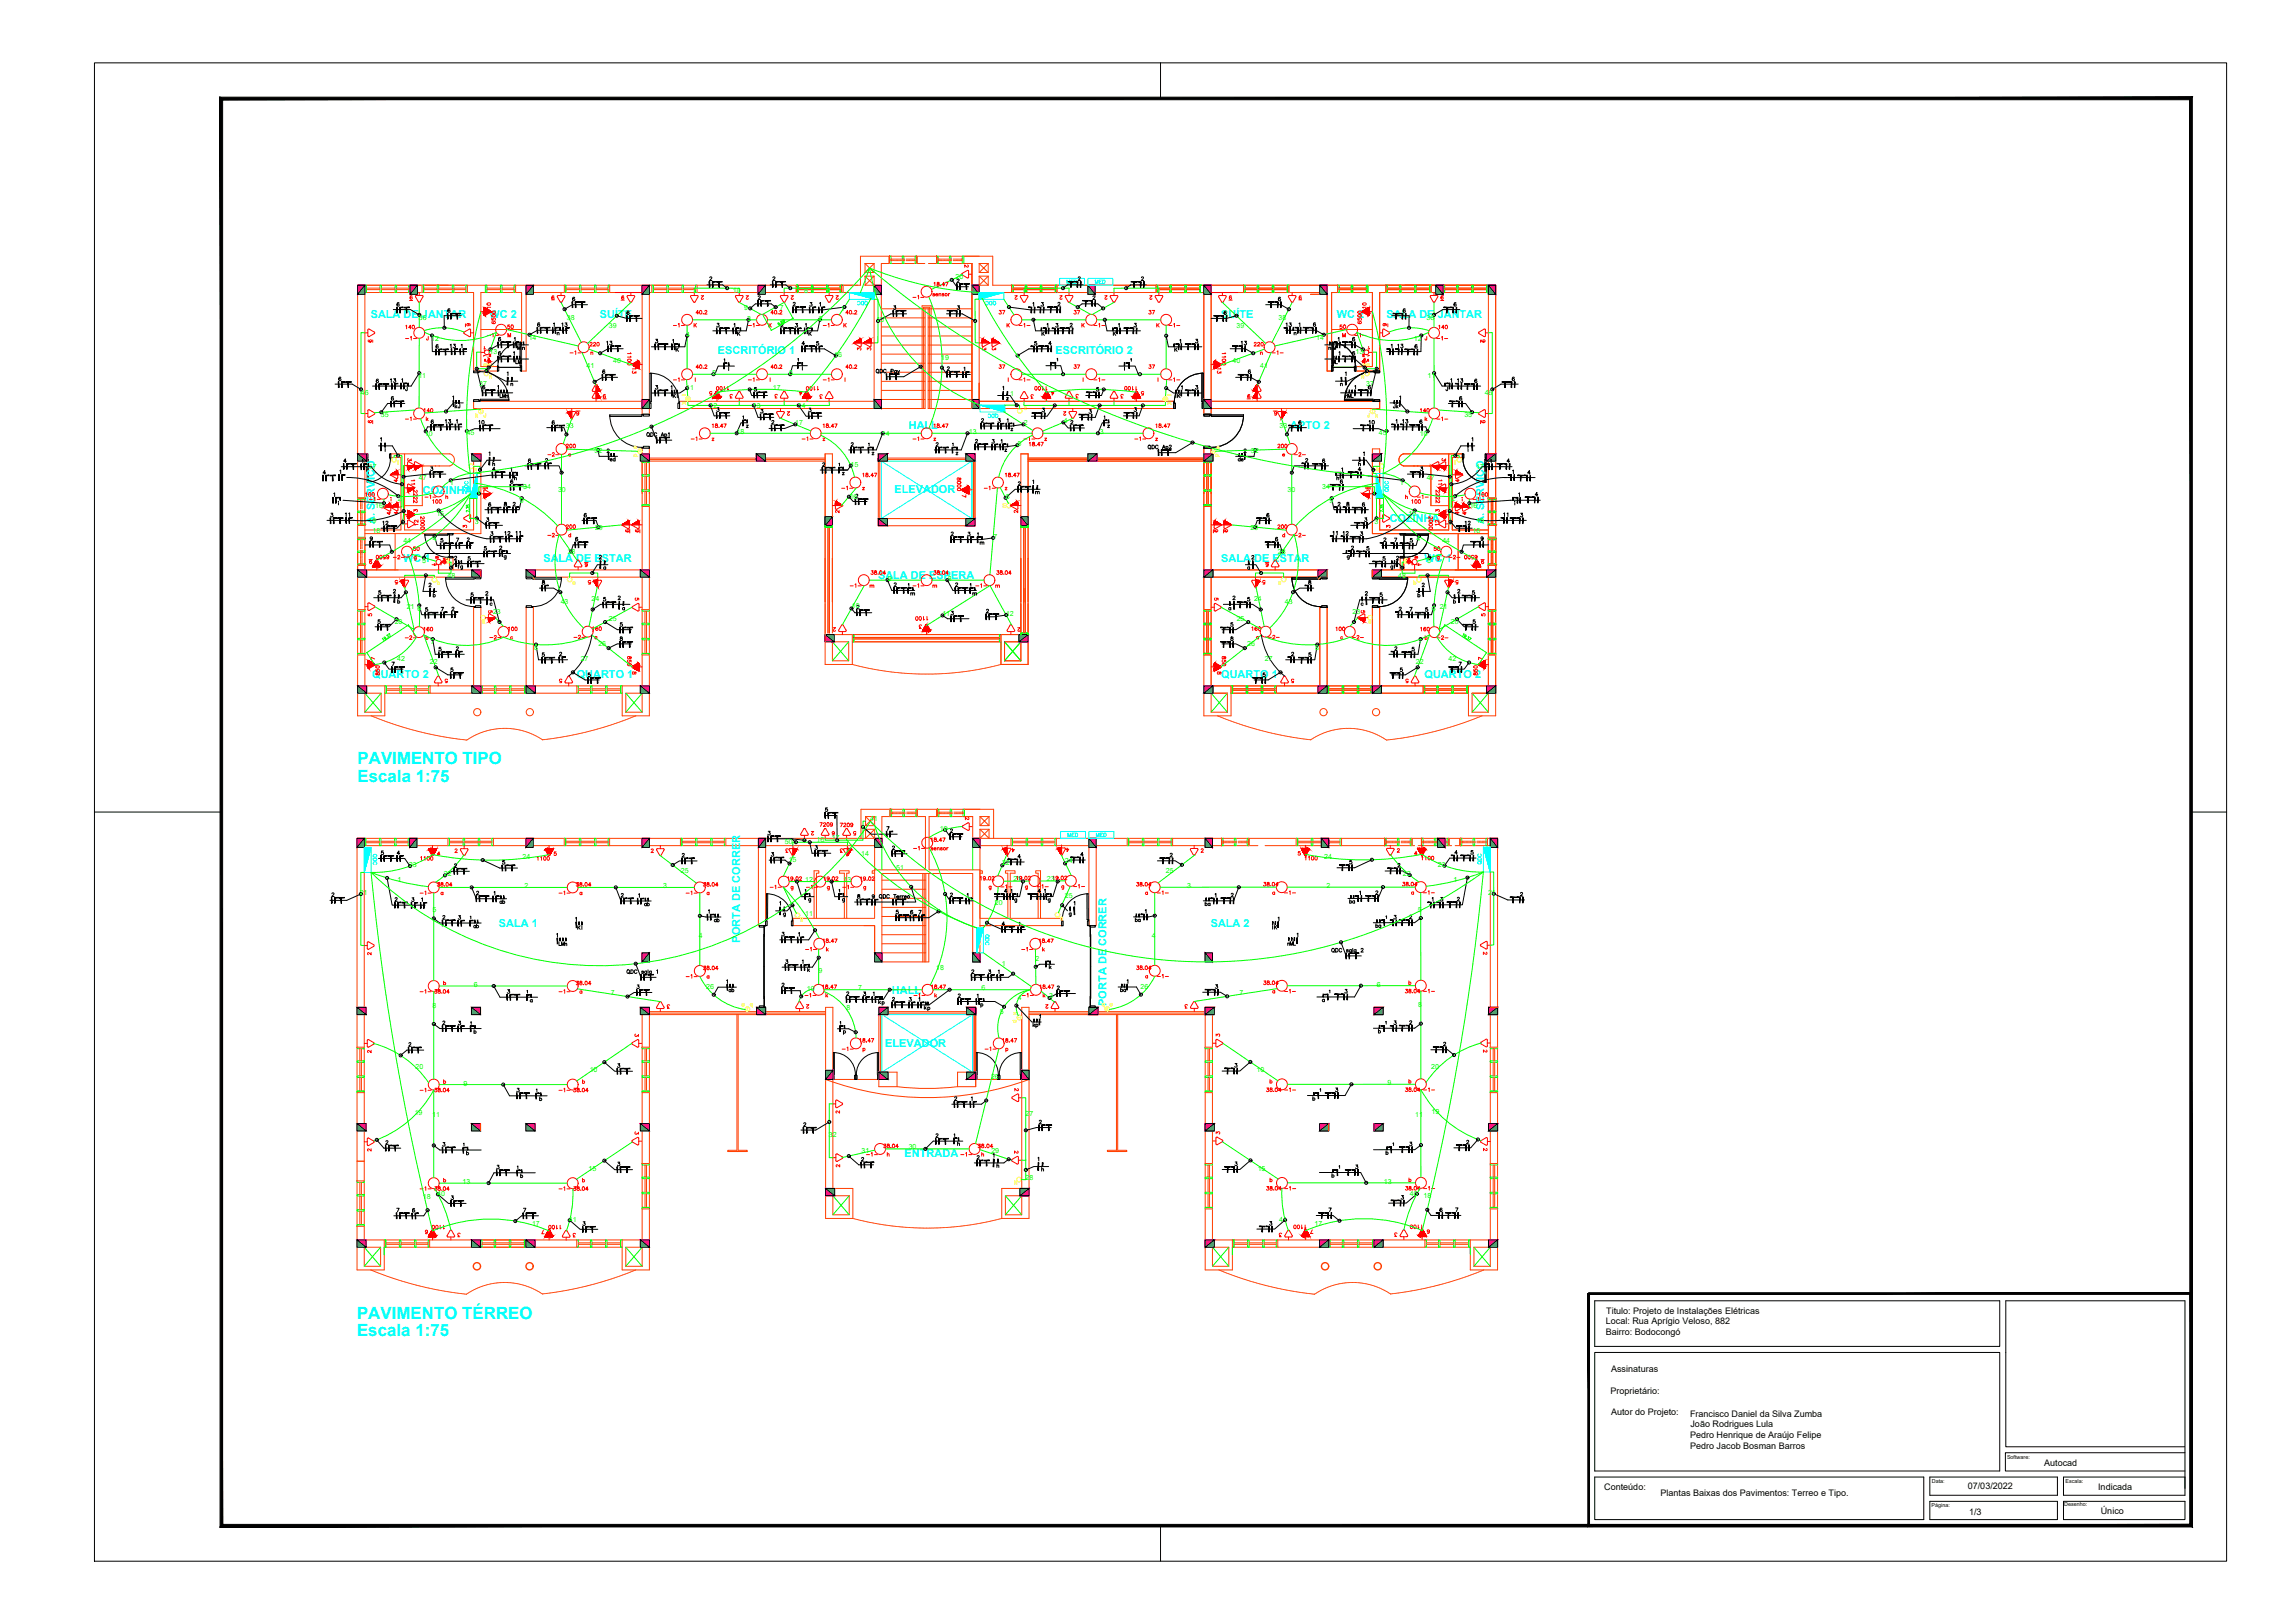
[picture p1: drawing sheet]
<svg xmlns="http://www.w3.org/2000/svg" width="841mm" height="594mm" viewBox="0 0 841 594" stroke-linecap="round" stroke-linejoin="round" font-family="sans-serif">
<defs><g id="words">
<g font-size="6.2" fill="#0ff">
<text x="131" y="280">PAVIMENTO TIPO</text>
<text x="131" y="286.5">Escala 1:75</text>
<text x="130.8" y="483">PAVIMENTO TÉRREO</text>
<text x="130.8" y="489.5">Escala 1:75</text>
</g>
<g font-size="4.4">
<text x="389.8" y="105.1">MED</text>
<text x="364.8" y="116.4">37</text>
<text x="392.3" y="116.4">37</text>
<text x="204.6" y="121">13</text>
<text x="273" y="121">-1-</text>
<text x="300.6" y="121">-1-</text>
<text x="372.2" y="121">-1-</text>
<text x="399.7" y="121">-1-</text>
<text x="469.9" y="121">13</text>
<text x="163.7" y="128.8">13</text>
<text x="221.2" y="127.7">13</text>
<text x="453.7" y="127.7">13</text>
<text x="510.8" y="128.8">13</text>
<text x="245.5" y="141.1">-1-</text>
<text x="427.2" y="141.1">-1-</text>
<text x="360.9" y="154.2">QDC</text>
<text x="161.9" y="156.3">13</text>
<text x="174.3" y="156.6">10</text>
<text x="500.6" y="156.6">10</text>
<text x="512.6" y="156.3">13</text>
<text x="199.7" y="168.3">-2-</text>
<text x="473.1" y="168.3">-2-</text>
<text x="134.1" y="184.9">-1-</text>
<text x="538.7" y="184.9">-1-</text>
<text x="125.2" y="190.5">11</text>
<text x="549.6" y="190.5">11</text>
<text x="183.8" y="197.2">12</text>
<text x="188" y="197.2">11</text>
<text x="487.2" y="197.2">11</text>
<text x="491.1" y="197.2">12</text>
<text x="142.9" y="206">-2-</text>
<text x="529.9" y="206">-2-</text>
<text x="215.9" y="232.1">160</text>
<text x="457.6" y="232.1">160</text>
<text x="140.1" y="248.4" transform="rotate(-90 140.1 248.4)">850</text>
<text x="542.2" y="248.4" transform="rotate(-90 542.2 248.4)">850</text>
<text x="139" y="317.9" transform="rotate(-90 139 317.9)">QDC</text>
<text x="365.5" y="326.7">-1-</text>
<text x="378.9" y="326.7">-1-</text>
<text x="520.3" y="328.8">-1-</text>
<text x="293.9" y="366.5">-1-</text>
<text x="333.7" y="366.5">-1-</text>
<text x="316.1" y="424.7">-1-</text>
</g>
<g font-size="4.4" fill="#0ff">
<text x="400" y="105.1">MED</text>
<text x="312.9" y="112.9">QDC</text>
<text x="360.2" y="112.9">QDC</text>
<text x="390.2" y="307.6">MED</text>
<text x="400.4" y="307.6">MED</text>
<text x="544" y="317.9" transform="rotate(-90 544 317.9)">QDC</text>
<text x="363.4" y="347.1" transform="rotate(-90 363.4 347.1)">QDC</text>
</g>
<g font-size="4.4" fill="#f00">
<text x="180.6" y="113.9" transform="rotate(-90 180.6 113.9)">10</text>
<text x="333.4" y="110.8">-1-</text>
<text x="501.6" y="113.9" transform="rotate(-90 501.6 113.9)">10</text>
<text x="182.4" y="119.9" transform="rotate(-90 182.4 119.9)">6500</text>
<text x="419.8" y="116.4">37</text>
<text x="499.9" y="119.9" transform="rotate(-90 499.9 119.9)">6500</text>
<text x="147.5" y="121.7">140</text>
<text x="147.5" y="125.9">-1-</text>
<text x="184.9" y="121.7">50</text>
<text x="245.5" y="121">-1-</text>
<text x="427.2" y="121">-1-</text>
<text x="489.7" y="121.7">50</text>
<text x="525.3" y="125.9">-1-</text>
<text x="526" y="121.7">140</text>
<text x="207.8" y="131.2">-1-</text>
<text x="214.8" y="128.1">220</text>
<text x="458.3" y="128.1">220</text>
<text x="465" y="131.2">-1-</text>
<text x="233.9" y="137.9" transform="rotate(-90 233.9 137.9)">13</text>
<text x="364.8" y="136.2">37</text>
<text x="392.3" y="136.2">37</text>
<text x="419.8" y="136.2">37</text>
<text x="448.4" y="137.9" transform="rotate(-90 448.4 137.9)">13</text>
<text x="450.1" y="134.8" transform="rotate(-90 450.1 134.8)">1100</text>
<text x="273" y="141.1">-1-</text>
<text x="300.6" y="141.1">-1-</text>
<text x="372.2" y="141.1">-1-</text>
<text x="399.7" y="141.1">-1-</text>
<text x="261.4" y="144.3">1100</text>
<text x="294.2" y="144.3">1100</text>
<text x="377.8" y="144.3">1100</text>
<text x="147.5" y="155.2">-1-</text>
<text x="525.3" y="155.2">-1-</text>
<text x="251.9" y="162.6">-1-</text>
<text x="292.8" y="162.6">-1-</text>
<text x="333.4" y="162.6">-1-</text>
<text x="373.9" y="162.6">-1-</text>
<text x="414.5" y="162.6">-1-</text>
<text x="132.6" y="183.1">100</text>
<text x="153.8" y="185.6" transform="rotate(-90 153.8 185.6)">2222</text>
<text x="157.3" y="185.6">100</text>
<text x="307.3" y="180.6">-1-</text>
<text x="353.1" y="181" transform="rotate(-90 353.1 181)">8000</text>
<text x="359.5" y="180.6">-1-</text>
<text x="516.1" y="185.6">100</text>
<text x="528.5" y="185.6" transform="rotate(-90 528.5 185.6)">2222</text>
<text x="540.8" y="183.1">100</text>
<text x="154.2" y="193.7" transform="rotate(-90 154.2 193.7)">12</text>
<text x="199.7" y="197.9">-2-</text>
<text x="206.4" y="194.7">200</text>
<text x="467.1" y="194.7">200</text>
<text x="473.1" y="197.9">-2-</text>
<text x="528.1" y="193.7" transform="rotate(-90 528.1 193.7)">12</text>
<text x="150.3" y="202.8">50</text>
<text x="524.2" y="202.8">50</text>
<text x="136.5" y="206">6500</text>
<text x="535.5" y="206">6500</text>
<text x="154.2" y="232.5">160</text>
<text x="519.3" y="232.5">160</text>
<text x="178.2" y="235.3">-2-</text>
<text x="209.2" y="235.3">-2-</text>
<text x="463.5" y="235.3">-2-</text>
<text x="494.2" y="235.3">-2-</text>
<text x="232.1" y="245.2" transform="rotate(-90 232.1 245.2)">850</text>
<text x="450.1" y="245.2" transform="rotate(-90 450.1 245.2)">850</text>
<text x="306.6" y="304.1">7209</text>
<text x="152.8" y="316.4">1100</text>
<text x="333.4" y="312.6">-1-</text>
<text x="519.6" y="316.1">1100</text>
<text x="392.3" y="326.7">-1-</text>
<text x="423" y="328.8">-1-</text>
<text x="469.5" y="328.8">-1-</text>
<text x="293.9" y="349.6">-1-</text>
<text x="373.2" y="349.6">-1-</text>
<text x="250.1" y="359.5">-1-</text>
<text x="423" y="359.5">-1-</text>
<text x="152.8" y="365.1">-1-</text>
<text x="203.6" y="365.1">-1-</text>
<text x="469.5" y="365.1">-1-</text>
<text x="373.2" y="366.5">-1-</text>
<text x="152.8" y="401.1">-1-</text>
<text x="203.6" y="401.1">-1-</text>
<text x="469.5" y="401.1">-1-</text>
<text x="520.3" y="401.1">-1-</text>
<text x="351" y="424.7">-1-</text>
<text x="469.5" y="437.1">-1-</text>
<text x="520.3" y="437.1">-1-</text>
<text x="472.7" y="451.2">1100</text>
<text x="515.4" y="451.2">1100</text>
</g>
<g font-size="4.4" fill="#0f0">
<text x="172.5" y="181.3" transform="rotate(-90 172.5 181.3)">QDC</text>
<text x="509.8" y="181.3" transform="rotate(-90 509.8 181.3)">QDC</text>
</g>
<g font-size="4">
<text x="288.6" y="110.8">2</text>
<text x="177.4" y="124.5">-1-</text>
<text x="184.9" y="124.5">M</text>
<text x="490.7" y="124.5">M</text>
<text x="495.3" y="124.5">-1-</text>
<text x="181.3" y="131.2">6</text>
<text x="487.2" y="129.1">M</text>
<text x="494.2" y="131.2">6</text>
<text x="141.8" y="141.1">13</text>
<text x="533" y="141.1">13</text>
<text x="221.2" y="166.9">2</text>
<text x="496.4" y="173.6">4</text>
<text x="143.2" y="177.8">4</text>
<text x="371.8" y="178.9">2</text>
<text x="532.3" y="177.8">4</text>
<text x="312.2" y="183.4">2</text>
<text x="462.8" y="190.5">6</text>
<text x="139" y="193.3">12</text>
<text x="178.5" y="197.2">3</text>
<text x="535.5" y="193.3">12</text>
<text x="160.2" y="199.7">5</text>
<text x="358.1" y="200.7">m</text>
<text x="455.8" y="209.9">a</text>
<text x="326.3" y="215.9">2</text>
<text x="348.9" y="215.9">2</text>
<text x="219.8" y="221.2">5</text>
<text x="333.4" y="216.3">-1-</text>
<text x="356.3" y="216.3">-1-</text>
<text x="455.8" y="221.2">5</text>
<text x="516.1" y="239.5">5</text>
<text x="472" y="241.3">2</text>
<text x="248.7" y="315">2</text>
<text x="297.4" y="312.2">3</text>
<text x="371.8" y="315.4">4</text>
<text x="493.2" y="317.5">5</text>
<text x="537.6" y="314">5</text>
<text x="152.8" y="328.8">-1-</text>
<text x="294.2" y="326.7">-1-</text>
<text x="307.6" y="326.7">-1-</text>
<text x="366.9" y="328.1">4</text>
<text x="149.6" y="331.3">3</text>
<text x="370.4" y="331.6">g</text>
<text x="441.3" y="333">a</text>
<text x="260.3" y="339">a</text>
<text x="365.8" y="340.1">4</text>
<text x="358.1" y="370.1">p</text>
<text x="160.9" y="376.4">2</text>
<text x="451.2" y="391.9">3</text>
<text x="158" y="437.1">38.04</text>
</g>
<g font-size="4" fill="#f00">
<text x="403.6" y="110.8">2</text>
<text x="133.7" y="126.6">6</text>
<text x="312.9" y="129.5">3</text>
<text x="316.4" y="129.5">3</text>
<text x="358.8" y="129.5">3</text>
<text x="362.3" y="129.5">3</text>
<text x="541.5" y="126.6">6</text>
<text x="154.2" y="152">140</text>
<text x="519.3" y="152">140</text>
<text x="259.6" y="157.7">18.47</text>
<text x="422.3" y="157.7">18.47</text>
<text x="206.4" y="165.1">200</text>
<text x="467.1" y="165.1">200</text>
<text x="148.2" y="170">3</text>
<text x="527" y="170">3</text>
<text x="152.8" y="178.5" transform="rotate(-90 152.8 178.5)">11</text>
<text x="529.2" y="178.5" transform="rotate(-90 529.2 178.5)">11</text>
<text x="351.4" y="183.4">7</text>
<text x="150.3" y="188.7">3</text>
<text x="304.8" y="189.1">2</text>
<text x="370.4" y="189.1">2</text>
<text x="524.9" y="188.7">3</text>
<text x="534.8" y="189.8">4</text>
<text x="227.9" y="196.1">6</text>
<text x="231.8" y="196.1">6</text>
<text x="443.8" y="196.1">6</text>
<text x="447.3" y="196.1">6</text>
<text x="231.4" y="221.2">5</text>
<text x="310.4" y="216.3">-1-</text>
<text x="443.8" y="221.2">5</text>
<text x="133.7" y="226.8">5</text>
<text x="177.8" y="225.8">5</text>
<text x="497.4" y="225.8">5</text>
<text x="541.5" y="226.8">5</text>
<text x="185.2" y="232.1">100</text>
<text x="334.4" y="228.2">1100</text>
<text x="488.2" y="232.1">100</text>
<text x="147.1" y="235.3">-2-</text>
<text x="525.3" y="235.3">-2-</text>
<text x="299.2" y="303.7">7209</text>
<text x="352.4" y="301.6">2</text>
<text x="306.6" y="313.3">3</text>
<text x="438.9" y="313.3">2</text>
<text x="477" y="316.1">1100</text>
<text x="203.6" y="328.8">-1-</text>
<text x="250.1" y="328.8">-1-</text>
<text x="281.2" y="326.7">-1-</text>
<text x="415.2" y="325.6">38.04</text>
<text x="461.8" y="325.6">38.04</text>
<text x="133.3" y="351">2</text>
<text x="256.5" y="356.3">38.04</text>
<text x="513.6" y="364.8">38.04</text>
<text x="520.3" y="364.8">-1-</text>
<text x="294.2" y="370.4">2</text>
<text x="231.4" y="381">3</text>
<text x="307.3" y="385.9">-1-</text>
<text x="359.8" y="385.9">-1-</text>
<text x="444.5" y="416.6">3</text>
<text x="133.3" y="423">2</text>
<text x="370.4" y="423.7">2</text>
<text x="152.8" y="437.1">-1-</text>
<text x="203.6" y="437.1">-1-</text>
<text x="208.8" y="437.1">38.04</text>
<text x="154.5" y="453">6</text>
<text x="157" y="451.2">1100</text>
<text x="197.2" y="453">7</text>
<text x="199.7" y="451.2">1100</text>
</g>
<g font-size="4" fill="#0ff">
<text x="135.9" y="116.5">SALA DE JANTAR</text>
<text x="179.4" y="116.5">WC 2</text>
<text x="219.8" y="116.5">SUÍTE</text>
<text x="447.5" y="116.5">SUÍTE</text>
<text x="489.9" y="116.5">WC 2</text>
<text x="508.1" y="116.5">SALA DE JANTAR</text>
<text x="263.1" y="129.6">ESCRITÓRIO 1</text>
<text x="386.8" y="129.6">ESCRITÓRIO 2</text>
<text x="333" y="157.3">HALL</text>
<text x="472.8" y="157.2">APTO 2</text>
<text x="154.9" y="181.1">COZINHA</text>
<text x="327.8" y="180.6">ELEVADOR</text>
<text x="509.3" y="191.2">COZINHA</text>
<text x="137.3" y="192" transform="rotate(-90 137.3 192)">A. SERVIÇO</text>
<text x="543.9" y="192" transform="rotate(-90 543.9 192)">A. SERVIÇO</text>
<text x="147.7" y="205.8">WC 1</text>
<text x="199.1" y="205.8">SALA DE ESTAR</text>
<text x="447.5" y="205.8">SALA DE ESTAR</text>
<text x="522" y="205.8">WC 1</text>
<text x="321.8" y="212.1">SALA DE ESPERA</text>
<text x="136.4" y="248.3">QUARTO 2</text>
<text x="211.3" y="248.3">QUARTO 1</text>
<text x="447.5" y="248.3">QUARTO 1</text>
<text x="522" y="248.3">QUARTO 2</text>
<text x="182.8" y="339.7">SALA 1</text>
<text x="443.7" y="339.7">SALA 2</text>
<text x="271.2" y="345.3" transform="rotate(-90 271.2 345.3)">PORTA DE CORRER</text>
<text x="326.9" y="363.9">HALL</text>
<text x="405.5" y="368.4" transform="rotate(-90 405.5 368.4)">PORTA DE CORRER</text>
<text x="324.3" y="383.4">ELEVADOR</text>
<text x="331.5" y="423.8">ENTRADA</text>
</g>
<g font-size="3.5" fill="#f00">
<text x="352.4" y="99.1">2</text>
<text x="169.7" y="120.6">6</text>
<text x="505.5" y="120.6">6</text>
<text x="178.9" y="129.8" transform="rotate(-90 178.9 129.8)">-1-</text>
<text x="500.9" y="131.9" transform="rotate(-90 500.9 131.9)">50</text>
<text x="133.7" y="155.9">6</text>
<text x="541.5" y="155.9">6</text>
<text x="207.1" y="168.3">e</text>
<text x="468.8" y="168.3">e</text>
<text x="367.2" y="180.6">z</text>
<text x="499.2" y="180.3">6</text>
<text x="143.2" y="189.4">4</text>
<text x="532" y="189.4">4</text>
<text x="168.6" y="194.4">3</text>
<text x="506.9" y="194.4">3</text>
<text x="157" y="208.5">-2-</text>
<text x="158.4" y="205.7">50</text>
<text x="517.2" y="205.7">50</text>
<text x="517.5" y="208.5">-2-</text>
<text x="317.5" y="216.3">m</text>
<text x="340.8" y="216.3">m</text>
<text x="363.7" y="216.3">m</text>
<text x="185.9" y="235.3">c</text>
<text x="490" y="235.3">c</text>
<text x="230.4" y="248">8</text>
<text x="444.9" y="248">8</text>
<text x="160.5" y="328.8">a</text>
<text x="211.3" y="328.8">a</text>
<text x="257.9" y="328.8">a</text>
<text x="418.4" y="328.8">a</text>
<text x="465" y="328.8">a</text>
<text x="516.1" y="328.8">a</text>
<text x="542.2" y="350.7">2</text>
<text x="444.5" y="380.6">3</text>
<text x="133.3" y="386.6">2</text>
<text x="542.2" y="386.6">2</text>
<text x="370.8" y="400.8">2</text>
<text x="305.2" y="408.9">2</text>
<text x="231.4" y="416.6">3</text>
<text x="542.6" y="422.6">2</text>
<text x="305.2" y="428.6">2</text>
</g>
<g font-size="3.5">
<text x="202.8" y="123.8">n</text>
<text x="473.1" y="123.8">n</text>
<text x="176" y="135.1">M</text>
<text x="178.5" y="135.8">L</text>
<text x="497.1" y="135.8">L</text>
<text x="499.9" y="135.1">M</text>
<text x="184.1" y="146.8">n</text>
<text x="491.8" y="146.8">n</text>
<text x="404.6" y="157.7">z</text>
<text x="453.7" y="170">e</text>
<text x="176" y="180.3">6</text>
<text x="378.2" y="182">m</text>
<text x="332.7" y="219.1">m</text>
<text x="355.2" y="219.1">m</text>
<text x="178.5" y="223">c</text>
<text x="497.4" y="223">c</text>
<text x="494.2" y="332">a</text>
<text x="415.9" y="338.7">a</text>
<text x="504.1" y="340.8">a</text>
<text x="470.6" y="347.5">n</text>
<text x="266" y="364.4">a</text>
<text x="410.6" y="364.4">a</text>
</g>
<g font-size="3.5" fill="#ff0">
<text x="178.2" y="139.7">n</text>
<text x="497.8" y="139.7">n</text>
<text x="248.7" y="149.2">K</text>
<text x="426.5" y="149.2">K</text>
<text x="231.1" y="165.5">e</text>
<text x="444.5" y="165.5">e</text>
<text x="231.1" y="168.3">d</text>
<text x="444.1" y="168.3">d</text>
<text x="208.5" y="215.2">a</text>
<text x="467.4" y="215.2">a</text>
<text x="369.7" y="375.7">p</text>
<text x="370.4" y="372.9">k</text>
</g>
<g font-size="3.5" fill="#0f0">
<text x="134.8" y="242.7">7</text>
<text x="540.5" y="242.7">7</text>
</g>
<g font-size="3.3">
<text x="588.5" y="485.1">Local: Rua Aprígio Veloso, 882</text>
<text x="588.6" y="481.1">Titulo: Projeto de Instalações Elétricas</text>
<text x="588.5" y="489">Bairro: Bodocongó</text>
<text x="590.4" y="502.6">Assinaturas</text>
<text x="590.2" y="510.5">Proprietário:</text>
<text x="590.4" y="518.4">Autor do Projeto:</text>
<text x="619.3" y="518.8">Francisco Daniel da Silva Zumba</text>
<text x="619.3" y="526.7">Pedro Henrique de Araújo Felipe</text>
<text x="619.5" y="522.8">João Rodrigues Lula</text>
<text x="619.3" y="530.7">Pedro Jacob Bosman Barros</text>
<text x="749.1" y="536.9">Autocad</text>
<text x="587.9" y="545.7">Conteúdo:</text>
<text x="721.1" y="545.3">07/03/2022</text>
<text x="768.9" y="545.8">Indicada</text>
<text x="608.5" y="547.9">Plantas Baixas dos Pavimentos: Terreo e Tipo.</text>
<text x="721.6" y="554.9">1/3</text>
<text x="769.9" y="554.4">Único</text>
</g>
<g font-size="3.1" fill="#f00">
<text x="180.6" y="131.9" transform="rotate(-90 180.6 131.9)">50</text>
<text x="161.2" y="206">5</text>
</g>
<text font-size="3.1" fill="#0f0" x="514.7" y="206">5</text>
<g font-size="2.6" fill="#0f0">
<text x="268.5" y="107.4">10</text>
<text x="294.8" y="107.4">8</text>
<text x="350.2" y="102.1">20</text>
<text x="272.7" y="113.7">9</text>
<text x="285.8" y="113.4">7</text>
<text x="308.1" y="114">1</text>
<text x="153.5" y="117.2">36</text>
<text x="207.7" y="117">38</text>
<text x="273.8" y="117.5">3</text>
<text x="300.1" y="117.5">2</text>
<text x="321.1" y="117.9">15</text>
<text x="468.5" y="117">38</text>
<text x="522.8" y="117.2">36</text>
<text x="158" y="124.7">12</text>
<text x="193.7" y="124.5">14</text>
<text x="223.1" y="120.1">39</text>
<text x="251.4" y="123.3">4</text>
<text x="453.1" y="120.1">39</text>
<text x="482.4" y="124.5">14</text>
<text x="518.1" y="124.7">12</text>
<text x="179.4" y="129.8">13</text>
<text x="305.7" y="130.6">16</text>
<text x="344.9" y="131.8">19</text>
<text x="496.7" y="129.8">13</text>
<text x="214.9" y="134.9">41</text>
<text x="224.7" y="133">40</text>
<text x="261" y="137.4">5</text>
<text x="289.2" y="137.4">6</text>
<text x="451.7" y="133">40</text>
<text x="461.8" y="134.9">41</text>
<text x="153.3" y="138.5">11</text>
<text x="175.6" y="141.3">37</text>
<text x="251.5" y="143">11</text>
<text x="283.2" y="143">17</text>
<text x="500.6" y="141.3">37</text>
<text x="523.1" y="138.5">11</text>
<text x="132.3" y="144.5">46</text>
<text x="260.1" y="149.3">12</text>
<text x="275.9" y="149.3">13</text>
<text x="292.4" y="149.3">14</text>
<text x="370.1" y="145.2">1</text>
<text x="544.1" y="144.5">46</text>
<text x="139.6" y="152.8">35</text>
<text x="291.4" y="155.8">17</text>
<text x="375.2" y="155.8">2</text>
<text x="389.9" y="155.1">4</text>
<text x="536.6" y="152.8">35</text>
<text x="155.7" y="159.8">10</text>
<text x="171" y="159.2">45</text>
<text x="207.4" y="156.8">33</text>
<text x="269.9" y="159">18</text>
<text x="323.2" y="159.6">14</text>
<text x="355.1" y="159">13</text>
<text x="403" y="159">3</text>
<text x="468.9" y="156.8">33</text>
<text x="505.3" y="159.2">45</text>
<text x="520.4" y="159.8">10</text>
<text x="217.9" y="165.8">32</text>
<text x="372.9" y="163.4">5</text>
<text x="458.4" y="165.8">32</text>
<text x="135.2" y="171.6">17</text>
<text x="311.7" y="170.9">15</text>
<text x="540.9" y="171.6">17</text>
<text x="153.5" y="175.8">47</text>
<text x="164.9" y="177.8">1</text>
<text x="191.7" y="179.2">34</text>
<text x="484.6" y="179.2">34</text>
<text x="513" y="177.8">1</text>
<text x="522.9" y="175.8">47</text>
<text x="145.8" y="183.6">2</text>
<text x="190.5" y="184.4">9</text>
<text x="204.5" y="180.2">30</text>
<text x="311.4" y="182.7">16</text>
<text x="368.6" y="182.7">6</text>
<text x="471.8" y="180.2">30</text>
<text x="487.2" y="184.4">9</text>
<text x="531.9" y="183.6">2</text>
<text x="135.1" y="191.6">19</text>
<text x="137.5" y="186">16</text>
<text x="159.9" y="188.9">15</text>
<text x="174" y="191.8">3</text>
<text x="503.7" y="191.8">3</text>
<text x="516.2" y="188.9">15</text>
<text x="538.6" y="186">16</text>
<text x="541" y="191.6">19</text>
<text x="136.5" y="195.2">18</text>
<text x="218.1" y="194">29</text>
<text x="364.1" y="197.4">7</text>
<text x="458.2" y="194">29</text>
<text x="539.6" y="195.2">18</text>
<text x="147.8" y="199">44</text>
<text x="158.7" y="198.3">4</text>
<text x="208.1" y="203">28</text>
<text x="468.3" y="203">28</text>
<text x="519.1" y="198.3">4</text>
<text x="528.6" y="199">44</text>
<text x="154.7" y="206.2">5</text>
<text x="523" y="206.2">5</text>
<text x="164" y="211.9">48</text>
<text x="325.4" y="212.8">9</text>
<text x="347.3" y="212.8">8</text>
<text x="512.4" y="211.9">48</text>
<text x="205.5" y="221.1">43</text>
<text x="216.8" y="220.2">24</text>
<text x="459.6" y="220.2">24</text>
<text x="470.9" y="221.1">43</text>
<text x="149" y="223.2">21</text>
<text x="153" y="223.7">6</text>
<text x="180.7" y="225">23</text>
<text x="223.1" y="227.6">25</text>
<text x="312.2" y="222.8">10</text>
<text x="345.3" y="225.8">11</text>
<text x="368.7" y="225.6">12</text>
<text x="453.2" y="227.6">25</text>
<text x="495.6" y="225">23</text>
<text x="524.7" y="223.7">6</text>
<text x="527.6" y="223.2">21</text>
<text x="144.6" y="228.7">20</text>
<text x="531.7" y="228.7">20</text>
<text x="157.9" y="236">7</text>
<text x="195.8" y="238">8</text>
<text x="219.3" y="236.7">26</text>
<text x="457" y="236.7">26</text>
<text x="482" y="238">8</text>
<text x="519.8" y="236">7</text>
<text x="145.6" y="242.1">42</text>
<text x="157.5" y="243.3">22</text>
<text x="212.8" y="242.1">27</text>
<text x="463.5" y="242.1">27</text>
<text x="518.8" y="243.3">22</text>
<text x="530.8" y="242.1">42</text>
<text x="318.8" y="300.9">41</text>
<text x="344.4" y="304.5">19</text>
<text x="287.6" y="309.1">50</text>
<text x="299.3" y="308.4">16</text>
<text x="304.9" y="307.7">17</text>
<text x="149.8" y="317.6">23</text>
<text x="191.5" y="314.8">24</text>
<text x="289" y="315.8">15</text>
<text x="315.6" y="313.5">14</text>
<text x="367.2" y="316.9">22</text>
<text x="390.2" y="316.2">24</text>
<text x="485.3" y="314.7">24</text>
<text x="526.9" y="317.4">23</text>
<text x="145.7" y="323.2">1</text>
<text x="162.7" y="321">22</text>
<text x="249.5" y="319.8">25</text>
<text x="295.1" y="322.9">12</text>
<text x="309.1" y="322.9">13</text>
<text x="328.5" y="318.6">51</text>
<text x="371.4" y="322.7">21</text>
<text x="383.6" y="322.6">23</text>
<text x="427.2" y="319.7">25</text>
<text x="514.1" y="320.8">22</text>
<text x="532.6" y="323">1</text>
<text x="131.8" y="327.8">21</text>
<text x="192.2" y="325.4">2</text>
<text x="243.1" y="325.4">3</text>
<text x="390.2" y="328.8">25</text>
<text x="435.1" y="325.3">3</text>
<text x="486.1" y="325.3">2</text>
<text x="545.3" y="327.7">21</text>
<text x="158.5" y="334.2">5</text>
<text x="295.1" y="335.3">11</text>
<text x="364.5" y="331.6">20</text>
<text x="519.6" y="334.1">5</text>
<text x="256.1" y="343.6">4</text>
<text x="422.2" y="343.5">4</text>
<text x="367.1" y="353.9">1</text>
<text x="379.4" y="352.1">2</text>
<text x="299.9" y="356.4">9</text>
<text x="343.1" y="355.3">18</text>
<text x="173.7" y="361.5">6</text>
<text x="223.9" y="364.5">7</text>
<text x="258.8" y="362.3">26</text>
<text x="295.7" y="362.8">10</text>
<text x="314.5" y="362.5">7</text>
<text x="359.7" y="362.5">6</text>
<text x="384.5" y="365.5">3</text>
<text x="417.9" y="362.2">26</text>
<text x="454.3" y="364.4">7</text>
<text x="504.5" y="361.4">6</text>
<text x="158.5" y="369.1">8</text>
<text x="310.2" y="369.8">8</text>
<text x="366.4" y="371.6">5</text>
<text x="373" y="366.1">4</text>
<text x="519.7" y="369">8</text>
<text x="152.3" y="391.7">20</text>
<text x="216.1" y="392.6">10</text>
<text x="363.2" y="395.3">26</text>
<text x="460.5" y="392.5">10</text>
<text x="524.5" y="391.6">20</text>
<text x="169.8" y="397.6">9</text>
<text x="508.4" y="397.5" transform="rotate(-1 508.4 397.5)">9</text>
<text x="152" y="408.3">19</text>
<text x="158.4" y="409.1">11</text>
<text x="375.8" y="408.7">27</text>
<text x="518.6" y="409">11</text>
<text x="524.6" y="408.1">19</text>
<text x="303.7" y="416.3">32</text>
<text x="315.7" y="422.3">31</text>
<text x="333" y="420.8">30</text>
<text x="363.3" y="422.5">29</text>
<text x="215.7" y="428.9">15</text>
<text x="460.9" y="428.8">15</text>
<text x="169.5" y="433.7">13</text>
<text x="375.8" y="432">28</text>
<text x="507.2" y="433.6">13</text>
<text x="155" y="439">18</text>
<text x="160.2" y="438.2">40</text>
<text x="516.6" y="438.1">40</text>
<text x="521.6" y="438.9">18</text>
<text x="195" y="449.1">17</text>
<text x="208.5" y="447.7">41</text>
<text x="468.7" y="447.6">41</text>
<text x="481.7" y="449">17</text>
</g>
<g font-size="2.6" fill="#f00">
<text x="176" y="131.6">L</text>
<text x="500.2" y="131.6">L</text>
</g>
<g font-size="2.6">
<text x="248.7" y="146">l</text>
<text x="426.5" y="146">l</text>
</g>
<g font-size="2">
<text x="735.5" y="534.3">Software:</text>
<text x="707.9" y="543.3">Data:</text>
<text x="757" y="543.3">Escala:</text>
<text x="756.4" y="551.7">Desenho:</text>
<text x="707.8" y="552.1">Página:</text>
</g>
</g></defs>
<!-- layer: 0 -->
<g fill="none" stroke="#000" stroke-width=".37">
<path d="M34.6 23h781.4v548.8h-781.4zM425.3 23v13.1M265.3 131.6l.3-.2v1M292.3 131.5l.3-.2v1M387.3 131.4l.3-.2v1M414.3 131.5l.3-.2v1M34.6 297.4h46.5M802.9 297.4h13.1M280 339.2v29.5M280.1 339.2l-.1 3.7M399.5 339.2l.1 3.7M399.6 339.2v29.5"/>
<path d="M279.9 354h.1M280 342.3v23.3M399.6 354h.1M399.6 342.3v23.3M280 365.1l.1 3.6M399.6 365.1l-.1 3.6M584.4 476.4h148.4v16.7h-148.4zM584.4 495.4h148.4v43.4h-148.4zM800.6 529.9h-65.6v-53.5h65.7v71.3h-44.5v-6.7h44.5M800.7 532.1h-65.8v6.7h65.8M425.3 558.8v13M584.4 541h120.6v15.6h-120.6z"/>
<path d="M707.2 541h46.8v6.7h-46.8zM707.2 549.9h46.8v6.7h-46.8zM756.2 549.9h44.5v6.7h-44.5z"/>
</g>
<g fill="#000" stroke="#000" stroke-width=".37">
<path d="M265.2 133h1.2zM265.2 133.1l1.2-.1z"/>
<path d="M265.2 133.1l.2 2zM265.2 133.1l.2 2z"/>
<path d="M292.3 132.8h1.1zM292.3 133l1.1-.2z"/>
<path d="M292.3 133l.1 1.9zM292.3 133l.1 1.9z"/>
<path d="M386.7 132.9l.1 1.9zM386.7 132.9l.1 1.9z"/>
<path d="M385.7 132.9l1.1-.1zM385.7 132.8h1.1z"/>
<path d="M413.7 133l.2 2zM413.7 133l.2 2z"/>
<path d="M412.7 133l1.2-.1zM412.7 132.9h1.2z"/>
<path d="M581.9 473.8l.6 84.7v-84.7zM581.9 473.8l.6 84.7-.6 .6zM582.5 558.5l-.6 .6 220.7-.6zM581.9 559.1l220.7-.6 .6 .6zM802.6 474.1v84.4l.6 .6zM802.6 474.1l.6-.6v85.6zM582.2 474.1h220.4l.6-.6zM582.2 473.5h221l-221 .6z"/>
<path d="M80.7 35.6v523.7l.9-1zM80.7 35.6l.9 .9v521.8zM80.7 35.6l.9 .9 721.8-.9zM81.6 36.5l721.8-.9-.9 .9zM803.4 35.6l-.9 .9 .9 522.8zM802.5 36.5l.9 522.8-.9-1zM80.7 559.3h722.7l-.9-1zM80.7 559.3l.9-1h720.9z"/>
</g>
<!-- layer: C-Paredes-Acessorios -->
<g fill="none" stroke="#ff3f00" stroke-width=".37">
<path d="M317 96.5l3.3 3.3h-3.3l3.3-3.3M317 96.5h3.3M317 96.5v3.3M320.3 96.5v3.3M326 93.8h-10.7v10.7h-22.9h16v2.6h-16h27.9v39.9h-71.3v2.6h74M326 93.8v2.7zM326 93.8v2.7h-3v53.1M326.2 96.5h.1M326.2 93.8h.1M326.5 93.8h9.4v2.7h-9.4M326.5 95.5h.4M326.5 94.9h.4"/>
<path d="M327.1 95.5h.1M327.1 94.9h.1M327.4 95.5h.1M327.4 94.9h.1M327.7 95.5h.1M327.7 94.9h.1M327.9 95.5h.2M327.9 94.9h.2M328.2 95.5h.1M328.2 94.9h.1M328.5 95.5h.1M328.5 94.9h.1"/>
<path d="M328.8 95.5h.1M328.8 94.9h.1M329.1 95.5h.1M329.1 94.9h.1M329.4 95.5h.1M329.4 94.9h.1M329.7 95.5h.1M329.7 94.9h.1M329.9 95.5h.2M329.9 94.9h.2M330.2 95.5h.1M330.2 94.9h.1"/>
<path d="M330.5 95.5h.1M330.5 94.9h.1M330.8 95.5h.1M330.8 94.9h.1M331.1 95.5h.1M331.1 94.9h.1M331.4 95.5h.1M331.4 94.9h.1M332 95.5h.2M332 94.9h.2M332.4 95.5h.1M332.4 94.9h.1"/>
<path d="M332.7 95.5h.1M332.7 94.9h.1M332.9 95.5h.1M332.9 94.9h.1M333.2 95.5h.1M333.2 94.9h.1M333.5 95.5h.1M333.5 94.9h.1M333.8 95.5h.1M333.8 94.9h.1M334.1 95.5h.1M334.1 94.9h.1"/>
<path d="M334.4 95.5h.1M334.4 94.9h.1M334.6 95.5h.2M334.6 94.9h.2M334.9 95.5h.1M334.9 94.9h.1M335.2 95.5h.2M335.2 94.9h.2M343.2 93.8v2.7zM343.2 93.8h-7.3v2.7h3M343.2 93.8v2.7h-3M343.5 96.5h.1"/>
<path d="M343.5 93.8h.1M343.8 93.8h20v10.7h23M343.8 96.5h9.4M343.8 95.5h.4M343.8 94.9h.4M344.4 95.5h.1M344.4 94.9h.1M344.6 95.5h.2M344.6 94.9h.2M344.9 95.5h.1M344.9 94.9h.1M345.2 95.5h.1"/>
<path d="M345.2 94.9h.1M345.5 95.5h.1M345.5 94.9h.1M345.8 95.5h.1M345.8 94.9h.1M346.1 95.5h.1M346.1 94.9h.1M346.4 95.5h.1M346.4 94.9h.1M346.6 95.5h.2M346.6 94.9h.2M346.9 95.5h.1"/>
<path d="M346.9 94.9h.1M347.2 95.5h.1M347.2 94.9h.1M347.5 95.5h.1M347.5 94.9h.1M347.8 95.5h.1M347.8 94.9h.1M348.1 95.5h.1M348.1 94.9h.1M348.3 95.5h.2M348.3 94.9h.2M348.6 95.5h.1"/>
<path d="M348.6 94.9h.1M349.3 95.5h.2M349.3 94.9h.2M349.6 95.5h.1M349.6 94.9h.1M349.9 95.5h.1M349.9 94.9h.1M350.2 95.5h.1M350.2 94.9h.1M350.5 95.5h.1M350.5 94.9h.1M350.8 95.5h.1"/>
<path d="M350.8 94.9h.1M351.1 95.5h.1M351.1 94.9h.1M351.3 94.9h.2M351.6 94.9h.1M351.9 94.9h.1M352.2 94.9h.4M352.9 93.8h.1M356.2 96.5v53.1M358.8 96.5l3.3 3.3h-3.3l3.3-3.3M358.8 96.5v3.3M358.8 96.5h3.3"/>
<path d="M362.1 96.5v3.3M133.7 104.5v2.6h-2.7M133.7 107.8v89M134.3 106.1h4.9M134.3 105.5h4.9M139.8 106.1h5M139.8 105.5h5M145.3 106.1h4.5M145.3 105.5h4.5M150.3 104.5v2.6h-16M153 107.1h20.6v28.8h8.7M154.7 104.5v2.6"/>
<path d="M155.2 106.1h5M155.2 105.5h5M160.8 106.1h4.9M160.8 105.5h4.9M166.3 106.1h4.4M166.3 105.5h4.4M171.3 104.5v2.6M178.4 106.1h5M178.4 105.5h5M184 106.1h4.4M184 105.5h4.4M188.9 104.5v2.6"/>
<path d="M207.4 104.5h84.4v2.6h-53.8M207.4 106.1h5M207.4 105.5h5M212.9 106.1h5M212.9 105.5h5M218.4 106.1h4.4M218.4 105.5h4.4M223.4 104.5v2.6M238 104.5v47.2h-2.7v-2.1h-61.7v-2.6h61.7v-39.9h-27.9M238.9 104.5v2.6M239.4 106.1h5M239.4 105.5h5"/>
<path d="M244.9 106.1h5M244.9 105.5h5M250.5 106.1h4.4M250.5 105.5h4.4M255.4 104.5v2.6M292.4 106.1h5M292.4 105.5h5M297.9 106.1h5M297.9 105.5h5M303.4 106.1h4.5M303.4 105.5h4.5M308.4 104.5v2.6"/>
<path d="M309 104.5v2.6M317 104.5h3.3M317 101.1v3.4M317 101.1h3.3M317 101.1l3.3 3.4M320.3 101.1v3.4M320.3 101.1l-3.3 3.4M323 119.8h16M323 116.4h16M323 113.1h33.2M339 113.1v36.5h-16M340.1 119.8h16.1"/>
<path d="M340.1 116.4h16.1M340.1 113.1v36.5h16.1M358.8 104.5h3.3M358.8 101.1v3.4M358.8 101.1h3.3M358.8 101.1l3.3 3.4M362.1 101.1v3.4M362.1 101.1l-3.3 3.4M370.7 104.5v2.6M371.3 106.1h4.4M371.3 105.5h4.4M376.3 106.1h4.9"/>
<path d="M376.3 105.5h4.9M381.8 106.1h5M381.8 105.5h5M386.8 107.1h-28v39.9h71.3M387.3 107.1h53.9h-11.4M387.3 107.1h11.4M423.7 104.5v2.6M424.3 106.1h4.4M424.3 105.5h4.4M424.6 107.1h16.6M429.2 106.1h5M429.2 105.5h5"/>
<path d="M434.7 106.1h5M434.7 105.5h5M441.2 104.5v47.2h2.6v-2.1h61.8v-2.6h-61.8v-39.9h28M455.7 104.5v2.6M456.3 106.1h4.4M456.3 105.5h4.4M461.3 106.1h4.9M461.3 105.5h4.9M466.8 106.1h5M466.8 105.5h5M471.8 104.5h-84.5v2.6M480.2 107.8h3.5"/>
<path d="M490.2 104.5v2.6M490.8 106.1h4.4M490.8 105.5h4.4M495.7 106.1h5M495.7 105.5h5M507.9 104.5v2.6M508.4 106.1h4.4M508.4 105.5h4.4M513.4 106.1h5M513.4 105.5h5M518.9 106.1h5M518.9 105.5h5"/>
<path d="M524.5 104.5v2.6M528.8 104.5v2.6M529.4 106.1h4.4M529.4 105.5h4.4M534.4 106.1h5M534.4 105.5h5M539.9 106.1h5M539.9 105.5h5M544.9 107.1h-39.3v28.8h-8.7M545.4 107.1h2.7M545.4 104.5v61.7M176.2 120.7h14.9"/>
<path d="M182.3 134.3h-6.1v-27.2h14.9v28.8h1.7v-28.8h14v-2.6h-75.8v134.8M182.3 134.6h8.8M323 123.1h16M323 126.4h16M323 129.7h16M323 133h16M323 136.3h16M323 139.7h16M340.1 123.1h16.1M340.1 126.4h16.1M340.1 129.7h16.1M340.1 133h16.1"/>
<path d="M340.1 136.3h16.1M340.1 139.7h16.1M488 134.6h8.9M488 120.7h14.9M496.9 134.3h6v-27.2h-14.9v28.8h-1.7v-28.8h-14v-2.6h75.8v134.8M323 143h16M323 146.3h16M337.9 149.6v-37.6h3.3v37.6M338.5 149.6v-37h2.2v37M340.1 143h16.1M340.1 146.3h16.1M430.1 147v2.6h-71.3"/>
<path d="M430.1 147v2.6h-73.9M131 166.2h3.4v1.3h-.7M148.3 166.2h16.5M155.2 170.7h.1M159.5 170.7h.2M160.9 170.7h.1M164.8 166.2a2.3 2.3 0 0 1 1.7 2.2 2.3 2.3 0 0 1-1.7 2.2l-10 .1v14.5h-6.5M235.3 168.9h67.1M236.4 169.4v4.5M236.4 174.4v5M236.4 180v4.9M236.9 169.4v4.5"/>
<path d="M236.9 174.4v5M236.9 180v4.9M238 168.3h64.4M238 167.8h64.4M280.5 166.2v2.7M302.4 166.2v54.3M302.4 166.2h2.6v23M302.4 166.2v23M321.9 167.8h35.4v24.8h-35.4zM376.8 168.9h67M376.8 168.3h64.4M376.8 167.8h64.4"/>
<path d="M398.7 166.2v2.7M442.2 169.4v4.5M442.2 174.4v5M442.2 180v4.9M442.8 169.4v4.5M442.8 174.4v5M442.8 180v4.9M514.3 166.2h16.6M514.3 166.2a2.3 2.3 0 0 0-1.7 2.2 2.3 2.3 0 0 0 1.7 2.2l10.1 .1v14.5h6.5M518.1 170.7h.2M519.4 170.7h.2M523.8 170.7h.2"/>
<path d="M548.1 166.2h-3.3v1.3h.6v29.3M131 192.5h2.7zM131 192.2h.1M131 191.9v-9.4h2.7v9.4M131 197.4h2.7v11.3h42.5v2.7h-42.5v27.9M131 197.1h2.7M131 182.8h2.7M131 182.5h2.7M131 192.5h2.7M132.1 191.6v.2M132.1 184.8v.1M132.1 185.1v.1"/>
<path d="M132.1 185.4v.1M132.1 185.6v.2M132.1 185.9v.1M132.1 186.2v.2M132.1 186.9v.2M132.1 187.2v.1M132.1 187.5v.1M132.1 187.8v.1M132.1 188.1v.1M132.1 188.4v.1M132.1 188.7v.1M132.1 188.9v.2"/>
<path d="M132.1 189.2v.1M132.1 189.5v.1M132.1 189.8v.1M132.1 190.1v.1M132.1 190.3v.2M132.1 190.6v.1M132.1 190.9v.1M132.1 191.2v.1M132.1 191.5v.1M132.1 197.7v.1M132.1 198v.1M132.1 198.3v.1"/>
<path d="M132.1 198.6v.1M132.1 198.8v.2M132.1 199.1v.1M132.1 199.4v.1M132.1 199.7v.1M132.1 200v.1M132.7 186.9v.2M132.7 187.2v.1M132.7 187.5v.1M132.7 187.8v.1M132.7 188.1v.1M132.7 188.4v.1"/>
<path d="M132.7 188.7v.1M132.7 188.9v.2M132.7 189.2v.1M132.7 189.5v.1M132.7 189.8v.1M132.7 190.1v.1M132.7 190.3v.2M132.7 190.6v.1M132.7 190.9v.1M132.7 191.2v.1M132.7 191.5v.4M132.7 197.7v.1"/>
<path d="M132.7 198v.1M132.7 198.3v.1M132.7 198.6v.1M132.7 198.8v.2M132.7 199.1v.1M132.7 199.4v.1M132.7 199.7v.1M132.7 200v.1M133.7 194.1h13.2v-26.6h-3.7v-1.3h5.1v27.9h25.3v-27.9h2.6v29.2h-42.5M133.7 192.2h.1M144.8 195.4v13.3M164.7 195.4v13.3"/>
<path d="M235.3 184.9v-20.8h2.7v20.8M302.4 192.6v50.8h9.9M303.4 193.1v38.8M304 193.1v38.8M305 192.6v39.3M321.9 189.9h35.4M322.4 189.9v-21.6h34.3v21.6M374.1 189.2v-23h2.7v77.2h-10M374.1 192.6v39.8h-7.3v11M375.1 193.1v38.8M375.7 193.1v38.8M441.2 184.9v-20.8h2.6v20.8"/>
<path d="M514.4 195.4v13.3M534.4 195.4v13.3M545.4 194.1h-13.2v-26.6h3.7v-1.3h-5v27.9h-25.3v-29.7h-2.7v31h42.5M545.4 192.5h2.7zM545.4 192.2h.1M545.4 191.9v-9.4h2.7v9.4M545.4 197.1h2.7M545.4 182.8h2.7M545.4 182.5h2.7M545.4 192.5h2.7M546.5 184.8v.1M546.5 185.1v.1"/>
<path d="M546.5 185.3v.2M546.5 185.6v.2M546.5 185.9v.1M546.5 186.2v.1M546.5 186.5v.1M546.5 186.8v.1M546.5 187.1v.1M546.5 187.8v.1M546.5 188.1v.1M546.5 188.4v.1M546.5 188.6v.2M546.5 188.9v.1"/>
<path d="M546.5 189.2v.1M546.5 189.5v.1M546.5 189.8v.1M546.5 190v.2M546.5 190.3v.2M546.5 190.6v.1M546.5 190.9v.1M546.5 191.2v.1M546.5 191.5v.4M546.5 197.7v.1M546.5 198v.1M546.5 198.3v.1"/>
<path d="M546.5 198.5v.2M546.5 198.8v.1M546.5 199.1v.1M546.5 199.4v.1M546.5 199.7v.1M546.5 200v.1M547 184.8v.1M547 185.1v.1M547 185.3v.2M547 185.6v.2M547 185.9v.1M547 186.2v.1"/>
<path d="M547 186.5v.1M547 186.8v.1M547 187.1v.1M547 187.8v.1M547 188.1v.1M547 188.4v.1M547 188.6v.2M547 188.9v.1M547 189.2v.1M547 189.5v.1M547 189.8v.1M547 190v.2"/>
<path d="M547 190.3v.2M547 190.6v.1M547 190.9v.1M547 191.2v.1M547 191.5v.4M547 197.7v.1M547 198v.1M547 198.3v.1M547 198.5v.2M547 198.8v.1M547 199.1v.1M547 199.4v.1"/>
<path d="M547 199.7v.1M547 200v.1M548.1 192.2h.1M548.1 197.4h-2.7v11.3h-42.5v2.7h42.5v27.9M131 207.1h2.7zM131 206.8h.1M131 206.5v-9.4h2.7v9.4M131 207.1h2.7M132.1 200.3v.1M132.1 200.5v.2M132.1 200.8v.2M132.1 201.5v.2"/>
<path d="M132.1 201.8v.1M132.1 202.1v.1M132.1 202.4v.1M132.1 202.7v.1M132.1 203v.1M132.1 203.3v.1M132.1 203.6v.1M132.1 203.8v.1M132.1 204.1v.1M132.1 204.4v.1M132.1 204.7v.1M132.1 205v.1"/>
<path d="M132.1 205.2v.2M132.1 205.5v.1M132.1 205.8v.1M132.1 206.1v.4M132.7 200.3v.1M132.7 200.5v.2M132.7 200.8v.2M132.7 201.5v.2M132.7 201.8v.1M132.7 202.1v.1M132.7 202.4v.1M132.7 202.7v.1"/>
<path d="M132.7 203v.1M132.7 203.3v.1M132.7 203.6v.1M132.7 203.8v.1M132.7 204.1v.1M132.7 204.4v.1M132.7 204.7v.1M132.7 205v.1M132.7 205.2v.2M132.7 205.5v.1M132.7 205.8v.1M132.7 206.1v.4"/>
<path d="M133.7 206.8h.1M164.7 204.3h1.3v4.4M514.4 204.3h-1.3v4.4M545.4 207.1h2.7zM545.4 206.8h.1M545.4 206.5v-9.4h2.7v9.4M545.4 207.1h2.7M546.5 200.3v.1M546.5 200.5v.2M546.5 200.8v.1M546.5 201.1v.1M546.5 201.4v.1"/>
<path d="M546.5 201.7v.1M546.5 202.4v.1M546.5 202.7v.1M546.5 203v.1M546.5 203.3v.1M546.5 203.5v.1M546.5 203.8v.1M546.5 204.1v.1M546.5 204.4v.1M546.5 204.7v.1M546.5 204.9v.2M546.5 205.2v.2"/>
<path d="M546.5 205.5v.1M546.5 205.8v.1M546.5 206.1v.4M547 200.3v.1M547 200.5v.2M547 200.8v.1M547 201.1v.1M547 201.4v.1M547 201.7v.1M547 202.4v.1M547 202.7v.1M547 203v.1"/>
<path d="M547 203.3v.1M547 203.5v.1M547 203.8v.1M547 204.1v.1M547 204.4v.1M547 204.7v.1M547 204.9v.2M547 205.2v.2M547 205.5v.1M547 205.8v.1M547 206.1v.4M548.1 206.8h.1"/>
<path d="M131 239.9h2.7v11.3h7.3v11h-10zM131 223.3h2.7M132.1 223.8v4.5M132.1 228.8v5M132.1 234.4v4.9M132.7 223.8v4.5M132.7 228.8v5M132.7 234.4v4.9M235.3 239.3v-27.9h-42.5v-2.7h42.5v-23.2h2.7v53.8M235.3 239.9h2.7v22.3h-10v-11h7.3zM235.3 223.3h2.7M236.4 223.8v4.5"/>
<path d="M236.4 228.8v5M236.4 234.4v4.9M236.9 223.8v4.5M236.9 228.8v5M236.9 234.4v4.9M305 232.4h7.3v11M305 235.1h6v6.9h-6zM312.9 232.4h53.4M312.9 235.1h53.4M312.9 234h53.4M312.9 233.5h53.4M368.1 235.1h6v6.9h-6z"/>
<path d="M441.2 239.9h2.6v11.3h7.3v11h-9.9zM441.2 239.3v-53.8h2.6v23.2h42.5v2.7h-42.5v27.9M441.2 223.3h2.6M442.2 223.8v4.5M442.2 228.8v5M442.2 234.4v4.9M442.8 223.8v4.5M442.8 228.8v5M442.8 234.4v4.9M545.4 239.9h2.7v22.3h-10v-11h7.3zM545.4 223.3h2.7M546.5 223.8v4.5"/>
<path d="M546.5 228.8v5M546.5 234.4v4.9M547 223.8v4.5M547 228.8v5M547 234.4v4.9M133.7 253.9h6v7h-6zM141.6 251.2h32v-28.7h2.6v31.4M141.6 253.9h50.7M141.6 252.8h4.9M141.6 252.3h4.9M147.1 252.8h5M147.1 252.3h5"/>
<path d="M152.6 252.8h4.5M152.6 252.3h4.5M157.6 251.2v2.7M176.2 251.2h16.6M176.8 252.8h4.4M176.8 252.3h4.4M181.7 252.8h5M181.7 252.3h5M187.3 252.8h5M187.3 252.3h5M211.4 251.2v2.7M211.9 252.8h4.5"/>
<path d="M211.9 252.3h4.5M216.9 252.8h5M216.9 252.3h5M222.5 252.8h4.9M222.5 252.3h4.9M227.4 251.2h-31.9v-28.7h-2.7v31.4h34.6M229.3 253.9h6v7h-6zM312.3 243.4h.2M312.7 243.5h.1M313 243.5l.1 .1M313.3 243.6h.1M313.5 243.7h.1"/>
<path d="M313.8 243.7l.1 .1M314.1 243.8h.1M314.4 243.9h.1M314.6 243.9l.1 .1M314.9 244h.1M315.2 244.1h.1M315.5 244.1l.1 .1M315.7 244.2h.1M316 244.3h.1M316.3 244.3h.1M316.6 244.4h.1M316.8 244.4l.2 .1"/>
<path d="M317.1 244.5h.1M317.4 244.6h.1M317.7 244.6l.1 .1M318 244.7h.1M318.2 244.7l.1 .1M318.5 244.8h.1M318.8 244.8l.1 .1M319.1 244.9h.1M319.3 245h.2M319.6 245h.1M319.9 245.1h.1M320.2 245.1h.1"/>
<path d="M320.4 245.2h.2M320.7 245.2l.2 .1M321 245.3h.1M321.3 245.3h.1M321.6 245.4h.1M321.8 245.4h.2M322.1 245.5h.1M322.4 245.5h.1M322.7 245.5l.1 .1M323 245.6h.1M323.3 245.6l.1 .1M323.5 245.7h.1"/>
<path d="M323.8 245.7h.1M324.1 245.8h.1M324.4 245.8h.1M324.7 245.8l.1 .1M324.9 245.9h.2M325.2 245.9h.1M325.5 246h.1M325.8 246h.1M326.1 246l.1 .1M326.4 246.1h.1M326.6 246.1h.1M326.9 246.1l.1 .1"/>
<path d="M327.2 246.2h.1M327.5 246.2h.1M327.8 246.2h.1M328 246.3h.2M328.3 246.3h.1M328.6 246.3h.1M328.9 246.4h.1M329.2 246.4h.1M329.4 246.4h.2M329.7 246.4l.1 .1M330 246.5h.1M330.3 246.5h.1"/>
<path d="M330.6 246.5h.1M330.9 246.5h.1M331.2 246.6h.1M331.4 246.6h.1M331.7 246.6h.1M332 246.6h.1M332.3 246.6l.1 .1M332.6 246.7h.1M332.9 246.7h.1M333.1 246.7h.2M333.4 246.7h.1M333.7 246.7h.1"/>
<path d="M334 246.8h.1M334.3 246.8h.1M334.5 246.8h.2M334.8 246.8h.1M335.1 246.8h.1M335.4 246.8h.1M335.7 246.8h.1M336 246.8h.1M336.3 246.8h.1M336.5 246.8l.1 .1M336.8 246.9h.1M337.1 246.9h.1"/>
<path d="M337.4 246.9h.1M337.7 246.9h.1M338 246.9h.1M338.2 246.9h.2M338.5 246.9h.1M338.8 246.9h.1M339.1 246.9h.1M339.4 246.9h.1M339.6 246.9h.2M339.9 246.9h.1M340.2 246.9h.1M340.5 246.9h.1"/>
<path d="M340.8 246.9h.1M341.1 246.9h.1M341.4 246.9h.1M341.6 246.9h.2M341.9 246.9h.1M342.2 246.9h.1M342.6 246.8l-.1 .1M342.8 246.8h.1M343.1 246.8h.1M343.5 246.8h-.1M343.6 246.8h.2M344 246.8h-.1"/>
<path d="M344.2 246.8h.1M344.5 246.8h.1M344.9 246.8h-.1M345 246.8h.2M345.3 246.7h.1M345.6 246.7h.1M346 246.7h-.1M346.2 246.7h.1M346.5 246.7h.1M346.9 246.6l-.2 .1M347 246.6h.1M347.3 246.6h.1"/>
<path d="M347.6 246.6h.1M347.9 246.6h.1M348.2 246.5h.1M348.5 246.5h.1M348.7 246.5h.1M349.1 246.5h-.1M349.4 246.4l-.1 .1M349.7 246.4h-.1M349.8 246.4h.2M350.3 246.4h-.2M350.4 246.3h.1M350.8 246.3h-.1"/>
<path d="M351.1 246.3h-.1M351.3 246.2h.1M351.7 246.2h-.2M351.8 246.2h.1M352.2 246.1l-.1 .1M352.4 246.1h.1M352.8 246.1h-.1M353.1 246l-.1 .1M353.4 246h-.2M353.5 246h.1M353.8 245.9h.1M354.2 245.9h-.1"/>
<path d="M354.5 245.8l-.1 .1M354.8 245.8h-.1M355 245.8h-.1M355.2 245.7h.1M355.5 245.7h.1M355.9 245.6l-.1 .1M356.2 245.6h-.1M356.5 245.5l-.2 .1M356.7 245.5h-.1M357 245.5h-.1M357.2 245.4h.1M357.6 245.4h-.2"/>
<path d="M357.9 245.3h-.2M358.1 245.3h-.1M358.4 245.2l-.1 .1M358.7 245.2h-.1M359 245.1h-.2M359.2 245.1h-.1M359.5 245h-.1M359.8 245h-.1M360.1 244.9h-.1M360.3 244.8l-.1 .1M360.6 244.8h-.1M360.9 244.7l-.1 .1"/>
<path d="M361.2 244.7h-.1M361.5 244.6l-.1 .1M361.7 244.6h-.1M362 244.5h-.1M362.3 244.4l-.1 .1M362.6 244.4h-.1M362.9 244.3h-.2M363.1 244.3h-.1M363.4 244.2h-.1M363.7 244.1l-.1 .1M364 244.1h-.1M364.2 244h-.1"/>
<path d="M364.5 243.9l-.1 .1M364.8 243.9h-.1M365.1 243.8h-.1M365.3 243.7l-.1 .1M365.6 243.7h-.1M365.9 243.6h-.1M366.2 243.5l-.1 .1M366.4 243.5h-.1M366.8 243.4h-.2M443.8 253.9h6v7h-6zM451.7 251.2h32v-28.7h2.6v31.4h-34.6M451.7 252.8h5"/>
<path d="M451.7 252.3h5M457.2 252.8h5M457.2 252.3h5M462.8 252.8h4.4M462.8 252.3h4.4M467.7 251.2v2.7M486.3 251.2h16.6M486.9 253.9h50.7M486.9 252.8h5M486.9 252.3h5M492.4 252.8h5M492.4 252.3h5"/>
<path d="M498 252.8h4.4M498 252.3h4.4M521.5 251.2v2.7M522.1 252.8h4.4M522.1 252.3h4.4M527.1 252.8h4.9M527.1 252.3h4.9M532.6 252.8h5M532.6 252.3h5M537.6 251.2h-32v-28.7h-2.7v31.4M539.5 253.9h5.9v7h-5.9zM136 262.2h.2"/>
<path d="M136.3 262.3l.1 .1M136.6 262.4l.1 .1M136.8 262.5l.2 .1M137.1 262.6l.1 .1M137.4 262.7l.1 .1M137.7 262.8l.1 .1M137.9 262.9l.1 .1M138.2 263l.1 .1M138.4 263.1l.1 .1M138.7 263.2l.1 .1M139 263.3l.1 .1M139.2 263.5h.1"/>
<path d="M139.5 263.5l.1 .1M139.8 263.6l.1 .1M140 263.8h.2M140.3 263.8l.1 .1M140.6 263.9l.1 .1M140.8 264l.1 .1M141.1 264.1l.1 .1M141.4 264.2l.1 .1M141.6 264.3l.1 .1M141.9 264.4l.1 .1M142.2 264.5l.1 .1M142.4 264.6l.1 .1"/>
<path d="M142.7 264.7h.1M143 264.8h.1M143.2 264.9h.1M143.5 265h.1M143.8 265.1h.1M144 265.2h.2M144.3 265.3h.1M144.6 265.4h.1M144.9 265.4l.1 .1M145.1 265.5h.1M145.4 265.6l.1 .1M145.7 265.7h.1"/>
<path d="M145.9 265.8h.2M146.2 265.9h.1M146.5 266h.1M146.8 266l.1 .1M147 266.1l.1 .1M147.3 266.2h.1M147.6 266.3h.1M147.8 266.4h.1M148.1 266.5h.1M148.4 266.5l.1 .1M148.7 266.6l.1 .1M148.9 266.7h.1"/>
<path d="M149.2 266.8h.1M149.5 266.9h.1M149.7 266.9l.1 .1M150 267l.1 .1M150.3 267.1h.1M150.6 267.2h.1M150.8 267.2l.1 .1M151.1 267.3h.1M151.4 267.4h.1M151.7 267.5h.1M151.9 267.5l.1 .1M152.2 267.6h.1"/>
<path d="M152.5 267.7h.1M152.8 267.8h.1M153 267.8l.1 .1M153.3 267.9h.1M153.6 268h.1M153.9 268h.1M154.1 268.1h.1M154.4 268.2h.1M154.7 268.2l.1 .1M155 268.3h.1M155.2 268.4h.1M155.5 268.4h.1"/>
<path d="M155.8 268.5h.1M156.1 268.6h.1M156.3 268.6h.1M156.6 268.7h.1M156.9 268.7l.1 .1M157.2 268.8h.1M157.4 268.9h.2M157.7 268.9h.1M158 269h.1M158.3 269l.1 .1M158.6 269.1h.1M158.8 269.1l.1 .1"/>
<path d="M159.1 269.2h.1M159.4 269.3h.1M159.7 269.3h.1M160 269.4h.1M160.2 269.4h.1M160.5 269.5h.1M160.8 269.5l.1 .1M161.1 269.6h.1M161.3 269.6l.2 .1M161.6 269.7h.1M161.9 269.8h.1M162.2 269.8h.1"/>
<path d="M162.5 269.8l.1 .1M162.7 269.9h.2M163 270h.1M163.3 270h.1M163.6 270l.1 .1M163.9 270.1h.1M164.2 270.1h.1M164.4 270.2h.1M164.7 270.2h.1M165 270.3h.1M165.3 270.3h.1M165.6 270.4h.1"/>
<path d="M165.8 270.4h.1M166.1 270.4h.1M166.4 270.5h.1M166.7 270.5h.1M166.9 270.5l.2 .1M167.2 270.6h.2M167.5 270.6l.1 .1M167.8 270.7h.1M168.1 270.7h.1M168.4 270.7l.1 .1M168.6 270.8h.1M168.9 270.8h.1"/>
<path d="M169.2 270.8l.1 .1M169.5 270.9h.1M169.8 270.9h.1M170.1 270.9h.1M170.3 271h.1M170.6 271h.1M171.2 271l-.3 .1M171.4 270.8l-.1 .1M171.7 270.7h-.1M171.9 270.5l-.1 .1M172.2 270.4h-.2M172.4 270.2l-.1 .1"/>
<path d="M172.6 270.1h-.1M172.9 269.9l-.1 .1M173.1 269.8h-.1M173.4 269.7h-.1M173.6 269.5l-.1 .1M173.9 269.4h-.1M174.1 269.3h-.1M174.4 269.1l-.1 .1M174.7 269l-.2 .1M174.9 268.9l-.1 .1M175.2 268.8l-.1 .1M175.4 268.7h-.1"/>
<path d="M175.7 268.6h-.1M176 268.5h-.1M176.2 268.4h-.1M176.5 268.3h-.1M176.8 268.2h-.1M177 268.1h-.1M177.3 268h-.1M177.6 267.9h-.1M177.8 267.8l-.1 .1M178.1 267.8h-.1M178.4 267.7h-.1M178.7 267.6h-.2"/>
<path d="M178.9 267.5l-.1 .1M179.2 267.5h-.1M179.5 267.4h-.1M179.8 267.3h-.2M180.1 267.3h-.2M180.3 267.2h-.1M180.5 267.2h.1M180.9 267.1h-.1M181.2 267.1h-.2M181.4 267l-.1 .1M181.7 267h-.1M181.9 267h.1"/>
<path d="M182.3 266.9h-.1M182.6 266.9h-.1M182.7 266.9h.1M183 266.8h.1M183.4 266.8h-.1M183.6 266.8h.1M183.9 266.8h.1M184.2 266.8h.1M184.4 266.8h.2M184.7 266.8h.1M185 266.8h.1M185.3 266.8h.1"/>
<path d="M185.6 266.8h.1M185.9 266.8h.1M186.1 266.8h.2M186.4 266.8h.1M186.7 266.8h.1M187 266.8l.1 .1M187.3 266.9h.1M187.6 266.9h.1M187.8 266.9h.1M188.1 267h.1M188.4 267h.1M188.7 267.1h.1"/>
<path d="M189 267.1h.1M189.2 267.1l.2 .1M189.5 267.2h.1M189.8 267.2l.1 .1M190.1 267.3h.1M190.4 267.3l.1 .1M190.6 267.4l.1 .1M190.9 267.5h.1M191.2 267.5l.1 .1M191.5 267.6l.1 .1M191.7 267.7h.1M192 267.8h.1"/>
<path d="M192.3 267.9h.1M192.6 267.9l.1 .1M192.8 268l.1 .1M193.1 268.1l.1 .1M193.4 268.2l.1 .1M193.6 268.3h.1M193.9 268.4h.1M194.1 268.5l.2 .1M194.4 268.6l.1 .1M194.7 268.7l.1 .1M194.9 268.9h.1M195.2 269h.1"/>
<path d="M195.5 269.1h.1M195.7 269.2l.1 .1M196 269.3l.1 .1M196.2 269.4l.1 .1M196.5 269.6h.1M196.7 269.7l.1 .1M197 269.8l.1 .1M197.2 270h.1M197.5 270.1l.1 .1M197.7 270.3h.1M198 270.4v.1M198.2 270.6h.1"/>
<path d="M198.4 270.7l.1 .1M198.7 270.9h.3M199.2 270.9h-.1M199.4 270.9h.1M199.8 270.8l-.1 .1M200.1 270.8h-.1M200.3 270.8h.1M200.7 270.7l-.1 .1M200.9 270.7h-.1M201.1 270.7h.1M201.5 270.6l-.1 .1M201.8 270.6h-.1"/>
<path d="M202 270.6h.1M202.2 270.5h.2M202.5 270.5h.1M202.8 270.4h.1M203.1 270.4h.1M203.4 270.4h.1M203.7 270.3h.1M203.9 270.3h.1M204.2 270.2h.1M204.5 270.2h.1M204.9 270.1h-.1M205.2 270.1h-.2"/>
<path d="M205.5 270l-.2 .1M205.7 270h-.1M206 269.9l-.1 .1M206.3 269.9h-.1M206.6 269.8l-.2 .1M206.8 269.8h-.1M207.1 269.7l-.1 .1M207.4 269.7h-.1M207.7 269.6l-.1 .1M207.9 269.6h-.1M208.2 269.6h-.1M208.5 269.5h-.1"/>
<path d="M208.8 269.4l-.1 .1M209.1 269.4h-.1M209.3 269.3h-.1M209.6 269.3h-.1M209.9 269.2h-.1M210.2 269.1l-.1 .1M210.5 269.1h-.2M210.7 269l-.1 .1M211 269h-.1M211.3 268.9h-.1M211.6 268.9h-.1M211.8 268.8h-.1"/>
<path d="M212.1 268.7l-.1 .1M212.4 268.7h-.1M212.7 268.6h-.1M213 268.6h-.2M213.2 268.5h-.1M213.5 268.4h-.1M213.8 268.4h-.1M214.1 268.3h-.1M214.3 268.2l-.1 .1M214.6 268.2h-.1M214.9 268.1h-.1M215.2 268h-.1"/>
<path d="M215.4 268h-.1M215.7 267.9h-.1M216 267.8h-.1M216.3 267.8h-.1M216.5 267.7h-.1M216.8 267.6h-.1M217.1 267.5l-.1 .1M217.4 267.5h-.1M217.6 267.4h-.1M217.9 267.3h-.1M218.2 267.2l-.1 .1M218.5 267.2h-.1"/>
<path d="M218.7 267.1h-.1M219 267h-.1M219.3 266.9h-.1M219.5 266.8l-.1 .1M219.8 266.8h-.1M220.1 266.7h-.1M220.4 266.6l-.1 .1M220.6 266.5l-.1 .1M220.9 266.5h-.1M221.2 266.4h-.1M221.5 266.3h-.2M221.7 266.2h-.1"/>
<path d="M222 266.1l-.1 .1M222.3 266l-.1 .1M222.6 266h-.2M222.8 265.9h-.1M223.1 265.8h-.1M223.4 265.7h-.1M223.6 265.6l-.1 .1M223.9 265.5l-.1 .1M224.2 265.4l-.1 .1M224.4 265.3l-.1 .1M224.7 265.3h-.1M225 265.2h-.1"/>
<path d="M225.2 265.1h-.1M225.5 265h-.1M225.8 264.9h-.1M226 264.8h-.1M226.3 264.7h-.1M226.6 264.6l-.1 .1M226.9 264.5l-.2 .1M227.1 264.4l-.1 .1M227.4 264.3l-.1 .1M227.7 264.2l-.2 .1M227.9 264.1l-.1 .1M228.2 264l-.1 .1"/>
<path d="M228.5 263.9l-.1 .1M228.7 263.8l-.1 .1M229 263.8h-.1M229.3 263.6l-.1 .1M229.5 263.5l-.1 .1M229.8 263.5h-.1M230 263.3l-.1 .1M230.3 263.2l-.1 .1M230.6 263.1l-.1 .1M230.9 263l-.2 .1M231.1 262.9l-.1 .1M231.4 262.8l-.1 .1"/>
<path d="M231.6 262.7l-.1 .1M231.9 262.6l-.1 .1M232.2 262.5h-.1M232.4 262.4l-.1 .1M232.7 262.3l-.1 .1M233 262.2h-.2M446.2 262.2h.1M446.5 262.3l.1 .1M446.7 262.4l.1 .1M447 262.5h.1M447.2 262.6l.1 .1M447.5 262.7l.1 .1"/>
<path d="M447.8 262.8l.1 .1M448 262.9l.1 .1M448.3 263l.1 .1M448.5 263.1l.2 .1M448.8 263.2l.1 .1M449.1 263.3l.1 .1M449.4 263.5h.1M449.6 263.5l.1 .1M449.9 263.6l.1 .1M450.2 263.8h.1M450.4 263.8l.1 .1M450.7 263.9l.1 .1"/>
<path d="M450.9 264l.2 .1M451.2 264.1l.1 .1M451.5 264.2l.1 .1M451.7 264.3l.2 .1M452 264.4l.1 .1M452.3 264.5l.1 .1M452.6 264.6l.1 .1M452.8 264.7h.1M453.1 264.8h.1M453.4 264.9h.1M453.6 265h.1M453.9 265.1h.1"/>
<path d="M454.2 265.2h.1M454.4 265.3h.1M454.7 265.3l.1 .1M455 265.4l.1 .1M455.2 265.5l.1 .1M455.5 265.6l.1 .1M455.8 265.7h.1M456.1 265.8h.1M456.3 265.9h.1M456.6 266h.1M456.9 266l.1 .1M457.1 266.1l.1 .1"/>
<path d="M457.4 266.2h.1M457.7 266.3h.1M457.9 266.4h.2M458.2 266.5h.1M458.5 266.5l.1 .1M458.8 266.6l.1 .1M459 266.7h.2M459.3 266.8h.1M459.6 266.8l.1 .1M459.9 266.9h.1M460.1 267h.1M460.4 267.1h.1"/>
<path d="M460.7 267.2h.1M461 267.2l.1 .1M461.2 267.3h.1M461.5 267.4h.1M461.8 267.5h.1M462.1 267.5l.1 .1M462.3 267.6h.1M462.6 267.7h.1M462.9 267.8h.1M463.2 267.8h.1M463.4 267.9h.1M463.7 268h.1"/>
<path d="M464 268h.1M464.3 268.1h.1M464.5 268.2h.1M464.8 268.2l.1 .1M465.1 268.3h.1M465.4 268.4h.1M465.6 268.4h.1M465.9 268.5h.1M466.2 268.6h.1M466.5 268.6h.1M466.7 268.7h.2M467 268.7l.1 .1"/>
<path d="M467.3 268.8h.1M467.6 268.9h.1M467.9 268.9h.1M468.1 269h.1M468.4 269l.1 .1M468.7 269.1h.1M469 269.1l.1 .1M469.2 269.2h.2M469.5 269.3h.1M469.8 269.3h.1M470.1 269.4h.1M470.4 269.4l.1 .1"/>
<path d="M470.6 269.5h.1M470.9 269.6h.1M471.2 269.6h.1M471.5 269.6l.1 .1M471.7 269.7h.2M472 269.7l.1 .1M472.3 269.8h.1M472.6 269.8l.1 .1M472.9 269.9h.1M473.1 269.9l.2 .1M473.4 270h.1M473.7 270l.1 .1"/>
<path d="M474 270.1h.1M474.3 270.1h.1M474.5 270.2h.1M474.8 270.2h.1M475.1 270.3h.1M475.4 270.3h.1M475.7 270.4h.1M475.9 270.4h.2M476.2 270.4h.1M476.5 270.5h.1M476.8 270.5h.1M477.1 270.6h.1"/>
<path d="M477.4 270.6h.1M477.6 270.6l.1 .1M477.9 270.7h.1M478.2 270.7h.1M478.5 270.7l.1 .1M478.8 270.8h.1M479 270.8h.2M479.3 270.8l.1 .1M479.6 270.9h.1M479.9 270.9h.1M480.5 270.9h-.3M480.7 270.7l-.1 .1"/>
<path d="M480.9 270.6h.1M481.2 270.4l-.1 .1M481.4 270.3h-.1M481.7 270.1l-.1 .1M481.9 270h-.1M482.2 269.8l-.1 .1M482.4 269.7l-.1 .1M482.7 269.6h-.1M482.9 269.4l-.1 .1M483.2 269.3l-.1 .1M483.4 269.2l-.1 .1M483.7 269.1h-.1"/>
<path d="M483.9 269h-.1M484.2 268.9h-.1M484.5 268.7l-.1 .1M484.7 268.6l-.1 .1M485 268.5l-.1 .1M485.3 268.4h-.2M485.5 268.3h-.1M485.8 268.2l-.1 .1M486.1 268.1l-.1 .1M486.3 268l-.1 .1M486.6 267.9l-.1 .1M486.9 267.9h-.1"/>
<path d="M487.1 267.8h-.1M487.4 267.7h-.1M487.7 267.6l-.1 .1M487.9 267.5l-.1 .1M488.2 267.5h-.1M488.5 267.4l-.1 .1M488.8 267.4h-.1M489.1 267.3h-.1M489.3 267.2l-.1 .1M489.6 267.2h-.1M489.9 267.1l-.1 .1M490.2 267.1h-.1"/>
<path d="M490.5 267.1h-.2M490.6 267h.1M491 267h-.1M491.2 266.9h.1M491.6 266.9h-.1M491.8 266.9h.1M492.2 266.8l-.2 .1M492.3 266.8h.1M492.6 266.8h.1M492.9 266.8h.1M493.3 266.8h-.1M493.4 266.8h.2"/>
<path d="M493.7 266.8h.1M494 266.8h.1M494.3 266.8h.1M494.6 266.8h.1M494.9 266.8h.1M495.2 266.8h.1M495.4 266.8h.1M495.7 266.8h.1M496 266.8h.1M496.3 266.9h.1M496.6 266.9h.1M496.9 266.9h.1"/>
<path d="M497.1 267h.2M497.4 267h.1M497.7 267h.1M498 267.1h.1M498.2 267.1h.2M498.5 267.2h.2M498.8 267.2h.1M499.1 267.3h.1M499.4 267.3h.1M499.6 267.4h.2M499.9 267.5h.1M500.2 267.5l.1 .1"/>
<path d="M500.5 267.6h.1M500.7 267.7h.2M501 267.8h.1M501.3 267.8l.1 .1M501.6 267.9h.1M501.8 268h.2M502.1 268.1h.1M502.4 268.2h.1M502.6 268.3h.1M502.9 268.4h.1M503.2 268.5h.1M503.4 268.6h.1"/>
<path d="M503.7 268.7h.1M504 268.8l.1 .1M504.2 268.9l.1 .1M504.5 269l.1 .1M504.7 269.1l.1 .1M505 269.3h.1M505.2 269.4h.1M505.5 269.5l.1 .1M505.7 269.7h.1M506 269.8h.1M506.3 269.9l.1 .1M506.5 270.1h.1"/>
<path d="M506.7 270.2l.1 .1M507 270.4h.1M507.2 270.5l.1 .1M507.5 270.7h.1M507.7 270.8l.1 .1M507.9 271l.3 .1M508.5 271h-.1M508.8 271h-.1M509 270.9h.1M509.4 270.9h-.1M509.6 270.9h.1M509.9 270.8l-.1 .1"/>
<path d="M510.1 270.8h.1M510.5 270.8h-.1M510.8 270.7l-.1 .1M510.9 270.7h.2M511.4 270.7h-.2M511.6 270.6l-.1 .1M511.9 270.6h-.1M512.2 270.5l-.1 .1M512.5 270.5h-.1M512.7 270.5h-.1M512.9 270.4h.1M513.2 270.4h.1"/>
<path d="M513.6 270.4h-.1M513.9 270.3h-.1M514.1 270.3h-.1M514.4 270.2h-.1M514.6 270.2h.1M515 270.1h-.1M515.3 270.1h-.1M515.6 270l-.2 .1M515.8 270h-.1M516 270h.1M516.4 269.9h-.1M516.7 269.8l-.1 .1"/>
<path d="M517 269.8h-.2M517.2 269.7l-.1 .1M517.5 269.7h-.1M517.8 269.6l-.1 .1M518.1 269.6h-.1M518.4 269.5l-.2 .1M518.6 269.5h-.1M518.9 269.4h-.1M519.2 269.4h-.1M519.5 269.3h-.1M519.8 269.3h-.2M520 269.2h-.1"/>
<path d="M520.3 269.1l-.1 .1M520.6 269.1h-.1M520.9 269l-.2 .1M521.1 269h-.1M521.4 268.9h-.1M521.7 268.9h-.1M522 268.8h-.1M522.3 268.7l-.2 .1M522.5 268.7h-.1M522.8 268.6h-.1M523.1 268.6h-.1M523.4 268.5h-.2"/>
<path d="M523.6 268.4h-.1M523.9 268.4h-.1M524.2 268.3h-.1M524.5 268.2l-.2 .1M524.7 268.2h-.1M525 268.1h-.1M525.3 268h-.1M525.6 268h-.2M525.8 267.9h-.1M526.1 267.8l-.1 .1M526.4 267.8h-.1M526.7 267.7h-.2"/>
<path d="M526.9 267.6h-.1M527.2 267.5l-.1 .1M527.5 267.5h-.1M527.8 267.4h-.2M528 267.3h-.1M528.3 267.2l-.1 .1M528.6 267.2h-.1M528.9 267.1h-.1M529.1 267l-.1 .1M529.4 266.9l-.1 .1M529.7 266.8l-.1 .1M529.9 266.8h-.1"/>
<path d="M530.2 266.7h-.1M530.5 266.6l-.1 .1M530.8 266.5l-.1 .1M531 266.5h-.1M531.3 266.4h-.1M531.6 266.3h-.1M531.8 266.2h-.1M532.1 266.1l-.1 .1M532.4 266l-.1 .1M532.7 266h-.1M532.9 265.9h-.1M533.2 265.8h-.1"/>
<path d="M533.5 265.7h-.1M533.7 265.6l-.1 .1M534 265.5h-.1M534.3 265.4l-.1 .1M534.6 265.4h-.2M534.8 265.3h-.1M535.1 265.2h-.1M535.4 265.1h-.2M535.6 265h-.1M535.9 264.9h-.1M536.2 264.8h-.1M536.4 264.7h-.1"/>
<path d="M536.7 264.6l-.1 .1M537 264.5l-.1 .1M537.2 264.4l-.1 .1M537.5 264.3l-.1 .1M537.8 264.2l-.1 .1M538 264.1l-.1 .1M538.3 264l-.1 .1M538.6 263.9l-.1 .1M538.8 263.8l-.1 .1M539.1 263.8h-.1M539.4 263.6l-.1 .1M539.6 263.5l-.1 .1"/>
<path d="M539.9 263.5h-.1M540.2 263.3l-.1 .1M540.4 263.2l-.1 .1M540.7 263.1l-.1 .1M541 263l-.1 .1M541.2 262.9l-.1 .1M541.5 262.8l-.1 .1M541.7 262.7l-.1 .1M542 262.6l-.1 .1M542.3 262.5l-.1 .1M542.6 262.4l-.2 .1M542.8 262.3l-.1 .1"/>
<path d="M543.1 262.2h-.1M317.2 299.1l3.3 3.3h-3.3l3.3-3.3M317.2 299.1h3.3M317.2 299.1v3.3M320.5 299.1v3.3M326.2 296.4v2.7zM326.2 296.4v2.7h-3v10.6h-42.6M326.2 296.4h-10.7v10.7M326.4 299.1h.1M326.4 296.4h.1M326.7 296.4h9.5v2.7h-9.5M326.7 298h.5"/>
<path d="M326.7 297.5h.5M327.3 298h.1M327.3 297.5h.1M327.6 298h.1M327.6 297.5h.1M327.9 298h.1M327.9 297.5h.1M328.2 298h.1M328.2 297.5h.1M328.5 298h.1M328.5 297.5h.1M328.7 298h.2"/>
<path d="M328.7 297.5h.2M329 298h.1M329 297.5h.1M329.3 298h.1M329.3 297.5h.1M329.6 298h.1M329.6 297.5h.1M329.9 298h.1M329.9 297.5h.1M330.2 298h.1M330.2 297.5h.1M330.4 298h.1"/>
<path d="M330.4 297.5h.1M330.7 298h.1M330.7 297.5h.1M331 298h.1M331 297.5h.1M331.3 298h.1M331.3 297.5h.1M331.6 298h.1M331.6 297.5h.1M332.3 298h.1M332.3 297.5h.1M332.6 298h.1"/>
<path d="M332.6 297.5h.1M332.9 298h.1M332.9 297.5h.1M333.2 298h.1M333.2 297.5h.1M333.4 298h.2M333.4 297.5h.2M333.7 298h.1M333.7 297.5h.1M334 298h.1M334 297.5h.1M334.3 298h.1"/>
<path d="M334.3 297.5h.1M334.6 298h.1M334.6 297.5h.1M334.9 298h.1M334.9 297.5h.1M335.2 298h.1M335.2 297.5h.1M335.4 298h.2M335.4 297.5h.2M343.5 296.4v2.7zM343.5 296.4h-7.3v2.7h2.9v19.5h-18.6M343.5 296.4v2.7h-3v19.5h18.6"/>
<path d="M343.8 299.1h.1M343.8 296.4h.1M344 299.1h9.4M344 296.4h20.1v10.7M344 298h.5M344 297.5h.5M344.6 298h.1M344.6 297.5h.1M344.9 298h.1M344.9 297.5h.1M345.2 298h.1M345.2 297.5h.1"/>
<path d="M345.5 298h.1M345.5 297.5h.1M345.8 298h.1M345.8 297.5h.1M346 298h.2M346 297.5h.2M346.3 298h.1M346.3 297.5h.1M346.6 298h.1M346.6 297.5h.1M346.9 298h.1M346.9 297.5h.1"/>
<path d="M347.2 298h.1M347.2 297.5h.1M347.5 298h.1M347.5 297.5h.1M347.8 298h.1M347.8 297.5h.1M348 298h.1M348 297.5h.1M348.3 298h.1M348.3 297.5h.1M348.6 298h.1M348.6 297.5h.1"/>
<path d="M348.9 298h.1M348.9 297.5h.1M349.6 298h.1M349.6 297.5h.1M349.9 298h.1M349.9 297.5h.1M350.2 298h.1M350.2 297.5h.1M350.5 298h.1M350.5 297.5h.1M350.8 298h.1M350.8 297.5h.1"/>
<path d="M351 298h.2M351 297.5h.2M353.2 296.4h.1M356.5 299.1v10.6h14v-2.6h-11.4M359.1 299.1l3.3 3.3h-3.3l3.3-3.3M359.1 299.1h3.3M359.1 299.1v3.3M362.4 299.1v3.3M130.8 309.7h2.7M134.1 307.1h30.1v2.6h-11.4M134.1 308.7h4.9M134.1 308.1h4.9"/>
<path d="M139.6 308.7h5M139.6 308.1h5M145.1 308.7h4.5M145.1 308.1h4.5M150.1 307.1v2.6h-16M164.7 307.1h42.1v2.6h-11.4M164.7 309.7h28M164.7 308.7h5M164.7 308.1h5M170.3 308.7h5M170.3 308.1h5M175.8 308.7h4.4"/>
<path d="M175.8 308.1h4.4M180.8 307.1v2.6M207.3 307.1h42.1v2.6h-11.4M207.3 309.7h28M207.3 308.7h5M207.3 308.1h5M212.9 308.7h5M212.9 308.1h5M218.4 308.7h4.4M218.4 308.1h4.4M223.4 307.1v2.6M249.9 307.1h70.6"/>
<path d="M249.9 309.7h28M249.9 308.7h5M249.9 308.1h5M255.4 308.7h5M255.4 308.1h5M261 308.7h4.4M261 308.1h4.4M266 307.1v2.6M277.9 310.4v28.6h2.7v-28.6M317.2 303.7v3.4l3.3-3.4M317.2 303.7h3.3M317.2 303.7l3.3 3.4"/>
<path d="M320.5 318.9h-.9v.9h.9M320.5 303.7v3.4M320.5 309.7v26.5M338.1 319.9v32.4M338.7 319.9v32.4M339.3 319.9v32.4M340.4 319.9v32.4h-17.2v-32.4h33.3v32.4M359.1 318.9h.9v.9h-.9M359.1 303.7v3.4M359.1 309.7v40M359.1 303.7h3.3M359.1 303.7l3.3 3.4v-3.4"/>
<path d="M362.4 303.7l-3.3 3.4M371 307.1h42.1v2.6h-11.4M371 309.7h28M371 308.7h5M371 308.1h5M376.6 308.7h5M376.6 308.1h5M382.1 308.7h4.5M382.1 308.1h4.5M387.1 307.1v2.6M399 310.4v28.6h2.7v-28.6M413.6 307.1h34v2.6v-2.6v2.6v-2.6v2.6v-2.6v2.6v-2.6v2.6v-2.6v2.6v-2.6v2.6v-2.6v2.6h-3.3"/>
<path d="M413.6 309.7h28M413.6 308.7h5M413.6 308.1h5M419.2 308.7h5M419.2 308.1h5M424.7 308.7h4.5M424.7 308.1h4.5M429.7 307.1v2.6M447.9 309.7h.1M447.9 307.1h.1M448.2 307.1h9.4v2.6h-9.4M448.2 308.7h.4"/>
<path d="M448.2 308.1h.4M448.8 308.7h.1M448.8 308.1h.1M449.1 308.7h.1M449.1 308.1h.1M449.4 308.7h.1M449.4 308.1h.1M449.6 308.7h.2M449.6 308.1h.2M449.9 308.7h.1M449.9 308.1h.1M450.2 308.7h.1"/>
<path d="M450.2 308.1h.1M450.5 308.7h.1M450.5 308.1h.1M450.8 308.7h.1M450.8 308.1h.1M451 308.7h.2M451 308.1h.2M451.3 308.7h.1M451.3 308.1h.1M451.6 308.7h.1M451.6 308.1h.1M451.9 308.7h.1"/>
<path d="M451.9 308.1h.1M452.2 308.7h.1M452.2 308.1h.1M452.5 308.7h.1M452.5 308.1h.1M452.8 308.7h.1M452.8 308.1h.1M453 308.7h.2M453 308.1h.2M453.7 308.7h.2M453.7 308.1h.2M454.1 308.7h.1"/>
<path d="M454.1 308.1h.1M454.3 308.7h.2M454.3 308.1h.2M454.6 308.7h.2M454.6 308.1h.2M454.9 308.7h.1M454.9 308.1h.1M455.2 308.7h.1M455.2 308.1h.1M455.5 308.7h.1M455.5 308.1h.1M455.8 308.7h.1"/>
<path d="M455.8 308.1h.1M456 308.7h.2M456 308.1h.2M456.3 308.7h.1M456.3 308.1h.1M456.6 308.7h.1M456.6 308.1h.1M456.9 308.7h.2M456.9 308.1h.2M461 309.7h-3.4v-2.6h17.4v2.6h-11.4M475.5 307.1h31.9M475.5 308.7h5"/>
<path d="M475.5 308.1h5M481.1 308.7h5M481.1 308.1h5M486.6 308.7h4.5M486.6 308.1h4.5M491.6 307.1v2.6M507.4 307.1v2.6zM507.4 307.1v2.6h-31.9M507.7 309.7h.1M507.7 307.1h.1M507.9 307.1h9.5v2.6h-9.5M507.9 308.7h.5"/>
<path d="M507.9 308.1h.5M508.5 308.7h.1M508.5 308.1h.1M508.8 308.7h.1M508.8 308.1h.1M509.1 308.7h.1M509.1 308.1h.1M509.4 308.7h.1M509.4 308.1h.1M509.7 308.7h.1M509.7 308.1h.1M510 308.7h.1"/>
<path d="M510 308.1h.1M510.2 308.7h.2M510.2 308.1h.2M510.5 308.7h.1M510.5 308.1h.1M510.8 308.7h.1M510.8 308.1h.1M511.1 308.7h.1M511.1 308.1h.1M511.4 308.7h.1M511.4 308.1h.1M511.6 308.7h.2"/>
<path d="M511.6 308.1h.2M511.9 308.7h.1M511.9 308.1h.1M512.2 308.7h.1M512.2 308.1h.1M512.5 308.7h.1M512.5 308.1h.1M512.8 308.7h.1M512.8 308.1h.1M513.5 308.7h.1M513.5 308.1h.1M513.8 308.7h.1"/>
<path d="M513.8 308.1h.1M514.1 308.7h.1M514.1 308.1h.1M514.4 308.7h.1M514.4 308.1h.1M514.7 308.7h.1M514.7 308.1h.1M514.9 308.7h.2M514.9 308.1h.2M515.2 308.7h.2M515.2 308.1h.2M515.5 308.7h.1"/>
<path d="M515.5 308.1h.1M515.8 308.7h.1M515.8 308.1h.1M516.1 308.7h.1M516.1 308.1h.1M516.4 308.7h.1M516.4 308.1h.1M516.6 308.7h.2M516.6 308.1h.2M520.9 307.1v2.6zM520.9 307.1h-3.5v2.6h1M520.9 307.1v2.6h-1.2"/>
<path d="M521.2 309.7h.1M521.2 307.1h.1M521.5 307.1h9.4v2.6h-9.4M521.5 308.7h.4M521.5 308.1h.4M522.1 308.7h.1M522.1 308.1h.1M522.4 308.7h.1M522.4 308.1h.1M522.6 308.7h.1M522.6 308.1h.1M522.9 308.7h.1"/>
<path d="M522.9 308.1h.1M523.2 308.7h.1M523.2 308.1h.1M523.5 308.7h.1M523.5 308.1h.1M523.8 308.7h.1M523.8 308.1h.1M524.1 308.7h.1M524.1 308.1h.1M524.3 308.7h.2M524.3 308.1h.2M524.6 308.7h.1"/>
<path d="M524.6 308.1h.1M524.9 308.7h.1M524.9 308.1h.1M525.2 308.7h.1M525.2 308.1h.1M525.5 308.7h.1M525.5 308.1h.1M525.7 308.7h.2M525.7 308.1h.2M526 308.7h.1M526 308.1h.1M526.3 308.7h.2"/>
<path d="M526.3 308.1h.2M527 308.7h.2M527 308.1h.2M527.4 308.7h.1M527.4 308.1h.1M527.6 308.7h.1M527.6 308.1h.1M527.9 308.7h.1M527.9 308.1h.1M528.2 308.7h.1M528.2 308.1h.1M528.5 308.7h.1"/>
<path d="M528.5 308.1h.1M528.8 308.7h.1M528.8 308.1h.1M529 308.7h.2M529 308.1h.2M529.3 308.7h.1M529.3 308.1h.1M529.6 308.7h.1M529.6 308.1h.1M529.9 308.7h.1M529.9 308.1h.1M530.2 308.7h.1"/>
<path d="M530.2 308.1h.1M535.1 307.1v2.6zM535.1 307.1h-4.2v2.6h1M535.1 307.1v2.6h-1.8M535.4 309.7h.1M535.4 307.1h.1M535.7 307.1h9.4v2.6h-9.4M535.7 308.7h.4M535.7 308.1h.4M536.3 308.7h.1M536.3 308.1h.1M536.5 308.7h.2"/>
<path d="M536.5 308.1h.2M536.8 308.7h.1M536.8 308.1h.1M537.1 308.7h.1M537.1 308.1h.1M537.4 308.7h.1M537.4 308.1h.1M537.7 308.7h.1M537.7 308.1h.1M538 308.7h.1M538 308.1h.1M538.3 308.7h.1"/>
<path d="M538.3 308.1h.1M538.5 308.7h.2M538.5 308.1h.2M538.8 308.7h.1M538.8 308.1h.1M539.1 308.7h.1M539.1 308.1h.1M539.4 308.7h.1M539.4 308.1h.1M539.7 308.7h.1M539.7 308.1h.1M539.9 308.7h.2"/>
<path d="M539.9 308.1h.2M540.2 308.7h.1M540.2 308.1h.1M540.5 308.7h.2M540.5 308.1h.2M541.2 308.7h.2M541.2 308.1h.2M541.5 308.7h.2M541.5 308.1h.2M541.8 308.7h.1M541.8 308.1h.1M542.1 308.7h.1"/>
<path d="M542.1 308.1h.1M542.4 308.7h.1M542.4 308.1h.1M542.7 308.7h.1M542.7 308.1h.1M543 308.7h.1M543 308.1h.1M543.2 308.7h.2M543.2 308.1h.2M543.5 308.7h.2M543.5 308.1h.2M543.8 308.7h.1"/>
<path d="M543.8 308.1h.1M544.1 308.7h.1M544.1 308.1h.1M544.4 308.7h.1M544.4 308.1h.1M298.3 336.4v-17.5h1.8v.9h-.9v16.6M309.4 336.4v-16.6h-1.7v-.9h3.5v.9h-.9v16.6M320.5 336.4h-29.9v2.6h29.9v10.7M323.2 339h16.1M323.2 325.7h16.1M323.2 322.4h16.1M323.2 329h16.1"/>
<path d="M323.2 332.4h16.1M323.2 335.7h16.1M359.1 336.4h30v2.6h-30M369.3 336.4v-16.6h-.8v-.9h3.5v.9h-1.8v16.6M380.4 336.4v-16.6h-.9v-.9h1.8v17.5M323.2 342.3h16.1M323.2 345.7h16.1M323.2 349h16.1M133.5 368.9v-61.8h-2.7v92.5M133.5 371.6v28M176.1 368.9v2.7M235.3 371.6v28"/>
<path d="M238 368.9v30.7M238 371.6h64.5M238 371.1h64.5M238 370.5h64.5M270.1 371.6v49.7h-3.4v.5h7.1v-.5h-3.3v-49.7M280.6 368.9v2.7M377.1 371.6h64.5M377.1 371.1h64.5M377.1 370.5h64.5M399 368.9v2.7M409.1 371.6v49.7h-3.3v.5h7.1v-.5h-3.3v-49.7M441.6 368.9v30.7"/>
<path d="M444.3 371.6v28M546.1 371.6v28M548.8 368.9h-2.7v-59.2h-1v-2.6h3.7v92.5M130.8 383.6h2.7M131.9 384.1v4.4M131.9 389.1v5M131.9 394.6v5M132.4 384.1v4.4M132.4 389.1v5M132.4 394.6v5M235.3 383.6h2.7M236.4 384.1v4.4"/>
<path d="M236.4 389.1v5M236.4 394.6v5M236.9 384.1v4.4M236.9 389.1v5M236.9 394.6v5M302.6 395.4a107.7 107.7 0 0 0 74.5 0M305.2 395.4h16.9M322.1 392.7h6.6v5.3M322.6 392.7v-21.6h34.4v21.6M328.7 398h-6.6v-27.5h35.5v27.5M328.7 398l10.4 .7 5.9-.2 5.9-.5M350.9 398h6.7"/>
<path d="M357.6 392.7h-6.7v5.3M374.4 395.4h-16.8v2.6M441.6 383.6h2.7M442.7 384.1v4.4M442.7 389.1v5M442.7 394.6v5M443.3 384.1v4.4M443.3 389.1v5M443.3 394.6v5M546.1 383.6h2.7M547.2 384.1v4.4M547.2 389.1v5"/>
<path d="M547.2 394.6v5M547.7 384.1v4.4M547.7 389.1v5M547.7 394.6v5M133.5 411.6v-11.4h-2.7v25.1h2.7h-2.7v23.3M133.5 414.2v34.4M176.1 411.6v2.6M192.7 411.6v2.6M235.3 411.6v-11.4h2.7v42M235.3 414.2v28M444.3 411.6v-11.4h-2.7v42M444.3 414.2v28"/>
<path d="M486.9 411.6v2.6M503.5 411.6v2.6M546.1 411.6v-11.4h2.7v42M546.1 414.2v28M130.8 432.5h2.7M131.9 433.1v4.4M131.9 438.1v4.9M132.4 433.1v4.4M132.4 438.1v4.9M235.3 426.1h2.7M236.4 426.7v4.4M236.4 431.7v5"/>
<path d="M236.4 437.2v5M236.9 426.7v4.4M236.9 431.7v5M236.9 437.2v5M302.5 435.3h10v11M305.2 435.3v-66.4h-2.7v77.4h10M305.2 438h6v6.9h-6zM368.4 438h6v6.9h-6zM374.4 435.3v-66.4h2.7v77.4h-10M377.1 435.3h-10v11M441.6 426.1h2.7M442.7 426.7v4.4"/>
<path d="M442.7 431.7v5M442.7 437.2v5M443.3 426.7v4.4M443.3 431.7v5M443.3 437.2v5M546.1 426.1h2.7M547.2 426.7v4.4M547.2 431.7v5M547.2 437.2v5M547.7 426.7v4.4M547.7 431.7v5M547.7 437.2v5"/>
<path d="M130.8 449.1h2.7v5h7.3v11h-10zM131.9 443.6v5M132.4 443.6v5M133.5 456.8h6v7h-6zM141.4 454.1h16M141.4 456.8h86M141.4 455.8h5M141.4 455.2h5M146.9 455.8h5M146.9 455.2h5M152.5 455.8h4.4M152.5 455.2h4.4"/>
<path d="M157.4 454.1h54M157.4 454.1v2.7M176.6 455.8h4.5M176.6 455.2h4.5M181.6 455.8h5M181.6 455.2h5M187.2 455.8h5M187.2 455.2h5M192.2 454.1h-16.1v2.7M192.7 454.1v2.7M211.4 454.1v2.7M211.4 454.1h16"/>
<path d="M211.9 455.8h4.5M211.9 455.2h4.5M216.9 455.8h5M216.9 455.2h5M222.4 455.8h5M222.4 455.2h5M229.3 456.8h6v7h-6zM235.3 442.8h2.7v22.3h-10v-11h7.3zM312.5 446.3h.1M312.8 446.3l.1 .1M313.1 446.4h.1M313.4 446.5h.1"/>
<path d="M313.6 446.5l.1 .1M313.9 446.6l.1 .1M314.2 446.7h.1M314.5 446.8h.1M314.7 446.8h.1M315 446.9h.1M315.3 446.9l.1 .1M315.6 447l.1 .1M315.8 447.1h.1M316.1 447.1l.1 .1M316.4 447.2h.1M316.7 447.3h.1"/>
<path d="M316.9 447.3l.2 .1M317.2 447.4h.1M317.5 447.5h.1M317.8 447.5h.1M318.1 447.6h.1M318.3 447.6h.1M318.6 447.7h.1M318.9 447.7l.1 .1M319.2 447.8h.1M319.5 447.8l.1 .1M319.7 447.9h.1M320 447.9l.1 .1"/>
<path d="M320.3 448h.1M320.6 448l.1 .1M320.8 448.1h.2M321.1 448.2h.1M321.4 448.2h.1M321.7 448.3h.1M322 448.3h.1M322.2 448.3l.2 .1M322.5 448.4h.1M322.8 448.4l.1 .1M323.1 448.5h.1M323.4 448.5l.1 .1"/>
<path d="M323.6 448.6h.2M323.9 448.6h.1M324.2 448.7h.1M324.5 448.7h.1M324.8 448.7h.1M325 448.8h.1M325.3 448.8h.1M325.6 448.9h.1M325.9 448.9h.1M326.2 448.9h.1M326.5 449h.1M326.7 449h.1"/>
<path d="M327 449h.1M327.3 449.1h.1M327.6 449.1h.1M327.9 449.1h.1M328.2 449.2h.1M328.4 449.2h.1M328.7 449.2h.1M329 449.3h.1M329.3 449.3h.1M329.6 449.3h.1M329.8 449.3h.2M330.1 449.4h.1"/>
<path d="M330.4 449.4h.1M330.7 449.4h.1M331 449.4h.1M331.2 449.5h.2M331.5 449.5h.1M331.8 449.5h.1M332.1 449.5h.1M332.4 449.6h.1M332.7 449.6h.1M333 449.6h.1M333.2 449.6h.1M333.5 449.6h.1"/>
<path d="M333.8 449.6h.1M334.1 449.6l.1 .1M334.4 449.7h.1M334.7 449.7h.1M334.9 449.7h.2M335.2 449.7h.1M335.5 449.7h.1M335.8 449.7h.1M336.1 449.7h.1M336.3 449.7h.2M336.6 449.8h.1M336.9 449.8h.1"/>
<path d="M337.2 449.8h.1M337.5 449.8h.1M337.8 449.8h.1M338.1 449.8h.1M338.3 449.8h.2M338.6 449.8h.1M338.9 449.8h.1M339.2 449.8h.1M339.5 449.8h.1M339.8 449.8h.1M340 449.8h.2M340.3 449.8h.1"/>
<path d="M340.6 449.8h.1M340.9 449.8h.1M341.2 449.8h.1M341.5 449.8h.1M341.7 449.8h.1M342 449.8h.1M342.3 449.8h.1M342.6 449.8h.1M342.9 449.8h.1M343.2 449.7h.1M343.5 449.7h.1M343.8 449.7h-.1"/>
<path d="M344 449.7h.1M344.4 449.7h-.1M344.6 449.7h.1M344.9 449.7h.1M345.2 449.7h.1M345.6 449.6l-.2 .1M345.7 449.6h.1M346 449.6h.1M346.4 449.6h-.1M346.6 449.6h.1M346.8 449.6h.2M347.1 449.6h.1"/>
<path d="M347.4 449.5h.1M347.7 449.5h.1M348 449.5h.1M348.3 449.5h.1M348.7 449.4h-.1M348.9 449.4h-.1M349.2 449.4h-.1M349.5 449.4h-.1M349.7 449.3h.1M350 449.3h.1M350.4 449.3h-.1M350.5 449.3h.1"/>
<path d="M350.9 449.2h-.1M351.2 449.2h-.1M351.4 449.2h.1M351.8 449.1h-.2M351.9 449.1h.2M352.3 449.1h-.1M352.5 449h.1M352.9 449h-.1M353.2 449h-.1M353.3 448.9h.2M353.6 448.9h.1M354 448.9h-.1"/>
<path d="M354.3 448.8h-.1M354.6 448.8h-.1M354.8 448.7h.1M355 448.7h.1M355.4 448.7h-.1M355.7 448.6h-.1M356 448.6h-.1M356.3 448.5l-.1 .1M356.4 448.5h.2M356.8 448.4l-.1 .1M357.1 448.4h-.1M357.4 448.3l-.1 .1"/>
<path d="M357.7 448.3h-.1M358 448.3h-.2M358.1 448.2h.1M358.5 448.2h-.1M358.8 448.1h-.1M359.1 448l-.1 .1M359.4 448h-.2M359.6 447.9l-.1 .1M359.9 447.9h-.1M360.2 447.8l-.1 .1M360.5 447.8h-.2M360.8 447.7l-.2 .1"/>
<path d="M361 447.7h-.1M361.3 447.6h-.1M361.6 447.6h-.1M361.9 447.5h-.2M362.1 447.5h-.1M362.4 447.4h-.1M362.7 447.3l-.1 .1M363 447.3h-.2M363.2 447.2h-.1M363.5 447.1l-.1 .1M363.8 447.1h-.1M364.1 447l-.1 .1"/>
<path d="M364.3 446.9l-.1 .1M364.6 446.9h-.1M364.9 446.8h-.1M365.2 446.8h-.1M365.4 446.7h-.1M365.7 446.6l-.1 .1M366 446.5l-.1 .1M366.3 446.5h-.1M366.6 446.4h-.2M366.8 446.3l-.1 .1M367.1 446.3h-.1M441.6 442.8h2.7v11.3h7.3v11h-10z"/>
<path d="M444.3 456.8h6v7h-6zM452.2 454.1h32M452.2 456.8h50.8M452.2 455.8h5M452.2 455.2h5M457.7 455.8h5M457.7 455.2h5M463.3 455.8h4.4M463.3 455.2h4.4M468.3 454.1v2.7M486.9 456.8v-2.7h16.6v2.7h34.8M487.5 455.8h4.4"/>
<path d="M487.5 455.2h4.4M492.4 455.8h5M492.4 455.2h5M498 455.8h5M498 455.2h5M506.2 454.1h32.1M522.2 454.1v2.7M522.7 455.8h4.5M522.7 455.2h4.5M527.7 455.8h5M527.7 455.2h5M533.3 455.8h5"/>
<path d="M533.3 455.2h5M540.1 456.8h6v7h-6zM546.1 442.8h2.7v22.3h-10v-11h7.3zM135.8 465.1l.2 .1M136.2 465.3h.1M136.4 465.4h.1M136.7 465.5h.1M137 465.6h.1M137.2 465.7h.1M137.5 465.8h.1M137.7 465.9h.1M138 466h.1"/>
<path d="M138.3 466.1h.1M138.5 466.2l.1 .1M138.8 466.3l.1 .1M139.1 466.4h.1M139.3 466.5h.1M139.6 466.6h.1M139.9 466.7h.1M140.1 466.8h.1M140.4 466.9h.1M140.7 467h.1M140.9 467.1h.1M141.2 467.2h.1"/>
<path d="M141.5 467.3h.1M141.7 467.4h.1M142 467.5h.1M142.3 467.6h.1M142.5 467.7h.1M142.8 467.8h.1M143.1 467.8l.1 .1M143.3 467.9l.2 .1M143.6 468l.1 .1M143.9 468.1l.1 .1M144.2 468.2l.1 .1M144.4 468.3h.1"/>
<path d="M144.7 468.4h.1M145 468.5h.1M145.2 468.6h.1M145.5 468.6l.1 .1M145.8 468.7l.1 .1M146 468.8l.1 .1M146.3 468.9h.1M146.6 469h.1M146.8 469.1h.2M147.1 469.2h.1M147.4 469.3h.1M147.7 469.3l.1 .1"/>
<path d="M147.9 469.4h.1M148.2 469.5h.1M148.5 469.6h.1M148.7 469.6l.2 .1M149 469.7l.1 .1M149.3 469.8h.1M149.6 469.9h.1M149.8 470h.2M150.1 470l.1 .1M150.4 470.1h.1M150.7 470.2h.1M150.9 470.3h.2"/>
<path d="M151.2 470.3l.1 .1M151.5 470.4h.1M151.8 470.5h.1M152 470.5l.2 .1M152.3 470.6l.1 .1M152.6 470.7h.1M152.9 470.8h.1M153.1 470.8l.2 .1M153.4 470.9h.1M153.7 471h.1M154 471.1h.1M154.2 471.1h.2"/>
<path d="M154.5 471.2h.1M154.8 471.2l.1 .1M155.1 471.3h.1M155.3 471.4h.2M155.6 471.4l.1 .1M155.9 471.5h.1M156.2 471.6h.1M156.4 471.6h.2M156.7 471.7h.1M157 471.8h.1M157.3 471.8h.1M157.6 471.9h.1"/>
<path d="M157.8 471.9l.2 .1M158.1 472h.1M158.4 472.1h.1M158.7 472.1h.1M158.9 472.2h.2M159.2 472.2h.1M159.5 472.3h.1M159.8 472.3h.1M160.1 472.4h.1M160.3 472.4l.2 .1M160.6 472.5h.1M160.9 472.5l.1 .1"/>
<path d="M161.2 472.6h.1M161.5 472.6l.1 .1M161.7 472.7h.1M162 472.8h.1M162.3 472.8h.1M162.6 472.9h.1M162.9 472.9h.1M163.1 472.9l.1 .1M163.4 473h.1M163.7 473l.1 .1M164 473.1h.1M164.3 473.1l.1 .1"/>
<path d="M164.5 473.2h.1M164.8 473.2h.1M165.1 473.3h.1M165.4 473.3h.1M165.7 473.3l.1 .1M165.9 473.4h.2M166.2 473.4h.1M166.5 473.5h.1M166.8 473.5h.1M167.1 473.6h.1M167.4 473.6h.1M167.6 473.6h.1"/>
<path d="M167.9 473.7h.1M168.2 473.7h.1M168.5 473.7h.1M168.7 473.8h.2M169 473.8h.1M169.3 473.8l.1 .1M169.6 473.9h.1M169.9 473.9h.1M170.2 473.9l.1 .1M170.4 474h.1M170.7 474h.3M171.2 473.8l-.1 .1"/>
<path d="M171.5 473.7h-.1M171.7 473.5l-.1 .1M171.9 473.4h-.1M172.2 473.2l-.1 .1M172.4 473.1l-.1 .1M172.7 472.9l-.1 .1M172.9 472.8l-.1 .1M173.2 472.7h-.1M173.4 472.5l-.1 .1M173.7 472.4l-.1 .1M173.9 472.3h-.1M174.2 472.2h-.1"/>
<path d="M174.4 472l-.1 .1M174.7 471.9l-.1 .1M174.9 471.8l-.1 .1M175.2 471.7h-.1M175.5 471.6h-.1M175.7 471.5h-.1M176 471.4h-.1M176.3 471.3h-.1M176.5 471.2h-.1M176.8 471.1h-.1M177.1 471h-.1M177.3 470.9h-.1"/>
<path d="M177.6 470.8h-.1M177.9 470.7l-.1 .1M178.1 470.7h-.1M178.4 470.6h-.1M178.7 470.5h-.1M179 470.4l-.1 .1M179.2 470.4h-.1M179.5 470.3h-.1M179.8 470.3h-.1M180.1 470.2h-.1M180.4 470.1l-.2 .1M180.6 470.1h-.1"/>
<path d="M180.9 470l-.1 .1M181.2 470h-.1M181.5 470h-.1M181.7 469.9h.1M182 469.9h-.1M182.3 469.9h-.1M182.6 469.8l-.1 .1M182.8 469.8h.1M183.1 469.8h.1M183.5 469.8h-.1M183.7 469.7l-.1 .1M183.9 469.7h.1"/>
<path d="M184.2 469.7h.1M184.5 469.7h.1M184.8 469.7h.1M185 469.7h.2M185.3 469.7h.1M185.6 469.7h.1M185.9 469.7h.1M186.2 469.8h.1M186.5 469.8h.1M186.7 469.8h.2M187 469.8h.1M187.3 469.9h.1"/>
<path d="M187.6 469.9h.1M187.9 469.9h.1M188.2 469.9l.1 .1M188.4 470h.2M188.7 470h.1M189 470.1h.1M189.3 470.1h.1M189.6 470.2h.1M189.9 470.2h.1M190.1 470.3h.1M190.4 470.3l.1 .1M190.7 470.4h.1"/>
<path d="M191 470.5h.1M191.2 470.5l.1 .1M191.5 470.6l.1 .1M191.8 470.7h.1M192 470.8h.2M192.3 470.8l.1 .1M192.6 470.9l.1 .1M192.9 471l.1 .1M193.1 471.1l.1 .1M193.4 471.2h.1M193.7 471.3l.1 .1M193.9 471.4l.1 .1"/>
<path d="M194.2 471.5l.1 .1M194.4 471.6l.1 .1M194.7 471.7l.1 .1M195 471.8l.1 .1M195.2 472h.1M195.5 472.1h.1M195.7 472.2l.1 .1M196 472.3l.1 .1M196.2 472.5h.1M196.5 472.6h.1M196.8 472.7l.1 .1M197 472.9h.1"/>
<path d="M197.2 473l.1 .1M197.5 473.1l.1 .1M197.7 473.3h.1M198 473.4l.1 .1M198.2 473.6l.1 .1M198.5 473.7l.1 .1M198.7 473.9h.3M199.2 473.9h-.1M199.5 473.8l-.1 .1M199.7 473.8h.1M200.1 473.8h-.1M200.3 473.7h-.1"/>
<path d="M200.5 473.7h.1M200.9 473.7h-.1M201.2 473.6h-.1M201.4 473.6h.1M201.8 473.6h-.2M202 473.5h-.1M202.3 473.5h-.1M202.6 473.4h-.1M202.9 473.4h-.1M203.2 473.3l-.1 .1M203.4 473.3h-.1M203.7 473.3h-.1"/>
<path d="M204 473.2h-.1M204.3 473.2h-.1M204.6 473.1l-.1 .1M204.9 473.1h-.2M205.1 473l-.1 .1M205.4 473h-.1M205.7 472.9l-.1 .1M206 472.9h-.1M206.3 472.9h-.2M206.5 472.8h-.1M206.8 472.8h-.1M207.1 472.7h-.1"/>
<path d="M207.4 472.6l-.2 .1M207.7 472.6h-.2M207.8 472.6h.1M208.2 472.5h-.1M208.5 472.5h-.1M208.8 472.4h-.2M209 472.3h-.1M209.3 472.3h-.1M209.6 472.2h-.1M209.9 472.2h-.1M210.1 472.1h-.1M210.4 472.1h-.1"/>
<path d="M210.7 472h-.1M211 471.9l-.1 .1M211.3 471.9h-.2M211.5 471.8h-.1M211.8 471.8h-.1M212.1 471.7h-.1M212.4 471.6h-.1M212.6 471.6h-.1M212.9 471.5h-.1M213.2 471.4l-.1 .1M213.5 471.4h-.1M213.7 471.3h-.1"/>
<path d="M214 471.2l-.1 .1M214.3 471.2h-.1M214.6 471.1h-.1M214.9 471.1h-.2M215.1 471h-.1M215.4 470.9h-.1M215.7 470.8l-.1 .1M216 470.8h-.2M216.2 470.7h-.1M216.5 470.6l-.1 .1M216.8 470.5l-.1 .1M217.1 470.5h-.2"/>
<path d="M217.3 470.4h-.1M217.6 470.3l-.1 .1M217.9 470.3h-.1M218.2 470.2h-.2M218.4 470.1h-.1M218.7 470l-.1 .1M219 470h-.1M219.3 469.9h-.2M219.5 469.8h-.1M219.8 469.7l-.1 .1M220.1 469.6l-.2 .1M220.4 469.6h-.2"/>
<path d="M220.6 469.5h-.1M220.9 469.4h-.1M221.2 469.3l-.1 .1M221.4 469.2l-.1 .1M221.7 469.2h-.1M222 469.1h-.1M222.2 469h-.1M222.5 468.9h-.1M222.8 468.8l-.1 .1M223.1 468.7l-.1 .1M223.3 468.6l-.1 .1M223.6 468.6h-.1"/>
<path d="M223.9 468.5h-.1M224.1 468.4h-.1M224.4 468.3h-.1M224.7 468.2h-.1M224.9 468.1l-.1 .1M225.2 468l-.1 .1M225.5 467.9l-.1 .1M225.7 467.8l-.1 .1M226 467.8h-.1M226.3 467.7h-.1M226.6 467.6h-.2M226.8 467.5h-.1"/>
<path d="M227.1 467.4h-.1M227.4 467.3h-.1M227.6 467.2h-.1M227.9 467.1h-.1M228.2 467h-.1M228.4 466.9h-.1M228.7 466.8h-.1M229 466.7h-.1M229.2 466.6h-.1M229.5 466.5h-.1M229.8 466.4h-.2M230 466.3h-.1"/>
<path d="M230.3 466.2l-.1 .1M230.6 466.1h-.2M230.8 466h-.1M231.1 465.9h-.1M231.3 465.8h-.1M231.6 465.7h-.1M231.9 465.6h-.1M232.1 465.5h-.1M232.4 465.4h-.1M232.7 465.3h-.1M233 465.1l-.2 .1M446.6 465.1l.2 .1"/>
<path d="M447 465.3h.1M447.2 465.4h.1M447.5 465.5h.1M447.8 465.6h.1M448 465.7h.1M448.3 465.8h.1M448.5 465.9h.2M448.8 466h.1M449.1 466.1h.1M449.4 466.2l.1 .1M449.6 466.3l.1 .1M449.9 466.4h.1"/>
<path d="M450.1 466.5h.1M450.4 466.6h.1M450.7 466.7h.1M450.9 466.8h.1M451.2 466.9h.1M451.5 467h.1M451.7 467.1h.2M452 467.2h.1M452.3 467.3h.1M452.6 467.4h.1M452.8 467.5h.1M453.1 467.6h.1"/>
<path d="M453.4 467.7h.1M453.6 467.8h.1M453.9 467.8l.1 .1M454.2 467.9l.1 .1M454.4 468l.1 .1M454.7 468.1l.1 .1M455 468.2l.1 .1M455.2 468.3h.1M455.5 468.4h.1M455.8 468.5h.1M456 468.6h.1M456.3 468.6l.1 .1"/>
<path d="M456.6 468.7l.1 .1M456.8 468.8l.2 .1M457.1 468.9h.1M457.4 469h.1M457.7 469.1h.1M457.9 469.2h.1M458.2 469.3h.1M458.5 469.3l.1 .1M458.8 469.4h.1M459 469.5h.1M459.3 469.6h.1M459.6 469.6l.1 .1"/>
<path d="M459.8 469.7l.2 .1M460.1 469.8h.1M460.4 469.9h.1M460.7 470h.1M460.9 470l.1 .1M461.2 470.1h.1M461.5 470.2h.1M461.8 470.3h.1M462 470.3l.1 .1M462.3 470.4h.1M462.6 470.5h.1M462.9 470.5l.1 .1"/>
<path d="M463.1 470.6l.1 .1M463.4 470.7h.1M463.7 470.8h.1M463.9 470.8l.2 .1M464.2 470.9h.1M464.5 471h.1M464.8 471.1h.1M465.1 471.1h.1M465.3 471.2h.1M465.6 471.2l.1 .1M465.9 471.3h.1M466.2 471.4h.1"/>
<path d="M466.4 471.4l.1 .1M466.7 471.5h.1M467 471.6h.1M467.3 471.6h.1M467.5 471.7h.1M467.8 471.8h.1M468.1 471.8h.1M468.4 471.9h.1M468.7 471.9l.1 .1M468.9 472h.1M469.2 472.1h.1M469.5 472.1h.1"/>
<path d="M469.8 472.2h.1M470 472.2h.1M470.3 472.3h.1M470.6 472.3h.1M470.9 472.4h.1M471.2 472.4l.1 .1M471.4 472.5h.1M471.7 472.5l.1 .1M472 472.6h.1M472.3 472.6l.1 .1M472.6 472.7h.1M472.8 472.8h.1"/>
<path d="M473.1 472.8h.1M473.4 472.9h.1M473.7 472.9h.1M473.9 472.9l.2 .1M474.2 473h.1M474.5 473l.1 .1M474.8 473.1h.1M475.1 473.1l.1 .1M475.3 473.2h.2M475.6 473.2h.1M475.9 473.3h.1M476.2 473.3h.1"/>
<path d="M476.5 473.3l.1 .1M476.7 473.4h.2M477 473.4h.1M477.3 473.5h.1M477.6 473.5h.1M477.9 473.6h.1M478.2 473.6h.1M478.4 473.6h.1M478.7 473.7h.1M479 473.7h.1M479.3 473.7h.1M479.6 473.8h.1"/>
<path d="M479.9 473.8h.1M480.1 473.8l.1 .1M480.4 473.9h.1M480.7 473.9h.1M481 473.9l.1 .1M481.3 474h.1M481.5 474h.3M482 473.8l-.1 .1M482.3 473.7h-.1M482.5 473.5l-.1 .1M482.7 473.4h-.1M483 473.2l-.1 .1"/>
<path d="M483.2 473.1l-.1 .1M483.5 472.9l-.1 .1M483.7 472.8l-.1 .1M484 472.7h-.1M484.2 472.5l-.1 .1M484.5 472.4l-.1 .1M484.7 472.3h-.1M485 472.2h-.1M485.2 472l-.1 .1M485.5 471.9l-.1 .1M485.8 471.8l-.1 .1M486 471.7h-.1"/>
<path d="M486.3 471.6h-.1M486.5 471.5h-.1M486.8 471.4h-.1M487.1 471.3h-.1M487.3 471.2h-.1M487.6 471.1h-.1M487.9 471h-.1M488.2 470.9h-.2M488.4 470.8h-.1M488.7 470.7l-.1 .1M489 470.7h-.1M489.2 470.6h-.1"/>
<path d="M489.5 470.5h-.1M489.8 470.4l-.1 .1M490.1 470.4h-.1M490.3 470.3h-.1M490.6 470.3h-.1M490.9 470.2h-.1M491.2 470.1l-.1 .1M491.5 470.1h-.2M491.7 470l-.1 .1M492 470h-.1M492.3 470h-.1M492.5 469.9h.1"/>
<path d="M492.9 469.9h-.2M493.1 469.9h-.1M493.4 469.8l-.1 .1M493.6 469.8h.1M493.9 469.8h.1M494.3 469.8h-.1M494.5 469.7l-.1 .1M494.7 469.7h.1M495 469.7h.1M495.3 469.7h.1M495.6 469.7h.1M495.9 469.7h.1"/>
<path d="M496.2 469.7h.1M496.4 469.7h.1M496.7 469.7h.1M497 469.8h.1M497.3 469.8h.1M497.6 469.8h.1M497.8 469.8h.2M498.1 469.9h.1M498.4 469.9h.1M498.7 469.9h.1M499 469.9l.1 .1M499.3 470h.1"/>
<path d="M499.5 470h.1M499.8 470.1h.1M500.1 470.1h.1M500.4 470.2h.1M500.7 470.2h.1M500.9 470.3h.1M501.2 470.3l.1 .1M501.5 470.4h.1M501.8 470.5h.1M502 470.5l.1 .1M502.3 470.6l.1 .1M502.6 470.7h.1"/>
<path d="M502.9 470.8h.1M503.1 470.8l.1 .1M503.4 470.9l.1 .1M503.7 471l.1 .1M503.9 471.1l.1 .1M504.2 471.2h.1M504.5 471.3l.1 .1M504.7 471.4l.1 .1M505 471.5l.1 .1M505.3 471.6l.1 .1M505.5 471.7l.1 .1M505.8 471.8l.1 .1"/>
<path d="M506 472h.1M506.3 472.1h.1M506.5 472.2l.2 .1M506.8 472.3l.1 .1M507.1 472.5h.1M507.3 472.6h.1M507.6 472.7l.1 .1M507.8 472.9h.1M508.1 473l.1 .1M508.3 473.1l.1 .1M508.6 473.3h.1M508.8 473.4l.1 .1"/>
<path d="M509 473.6l.1 .1M509.3 473.7l.1 .1M509.5 473.9h.3M510 473.9h-.1M510.3 473.8l-.1 .1M510.5 473.8h.1M510.9 473.8h-.1M511.2 473.7h-.1M511.3 473.7h.2M511.7 473.7h-.1M512 473.6h-.1M512.2 473.6h.1"/>
<path d="M512.6 473.6h-.1M512.9 473.5h-.2M513.1 473.5h-.1M513.4 473.4h-.1M513.7 473.4h-.1M514 473.3l-.1 .1M514.3 473.3h-.2M514.5 473.3h-.1M514.8 473.2h-.1M515.1 473.2h-.1M515.4 473.1l-.1 .1M515.7 473.1h-.2"/>
<path d="M515.9 473l-.1 .1M516.2 473h-.1M516.5 472.9l-.1 .1M516.8 472.9h-.1M517.1 472.9h-.2M517.3 472.8h-.1M517.6 472.8h-.1M517.9 472.7h-.1M518.2 472.6l-.1 .1M518.5 472.6h-.2M518.6 472.6h.1M519 472.5h-.1"/>
<path d="M519.3 472.5h-.1M519.6 472.4h-.1M519.9 472.3h-.2M520.1 472.3h-.1M520.4 472.2h-.1M520.7 472.2h-.1M521 472.1h-.1M521.2 472.1h-.1M521.5 472h-.1M521.8 471.9l-.1 .1M522.1 471.9h-.1M522.4 471.8h-.1"/>
<path d="M522.6 471.8h-.1M522.9 471.7h-.1M523.2 471.6h-.1M523.5 471.6h-.1M523.7 471.5h-.1M524 471.4l-.1 .1M524.3 471.4h-.1M524.6 471.3h-.1M524.9 471.2l-.2 .1M525.1 471.2h-.1M525.4 471.1h-.1M525.7 471.1h-.1"/>
<path d="M526 471h-.2M526.2 470.9h-.1M526.5 470.8l-.1 .1M526.8 470.8h-.1M527.1 470.7h-.2M527.3 470.6l-.1 .1M527.6 470.5l-.1 .1M527.9 470.5h-.1M528.2 470.4h-.2M528.4 470.3l-.1 .1M528.7 470.3h-.1M529 470.2h-.1"/>
<path d="M529.2 470.1h-.1M529.5 470l-.1 .1M529.8 470h-.1M530.1 469.9h-.1M530.3 469.8h-.1M530.6 469.7l-.1 .1M530.9 469.6l-.1 .1M531.2 469.6h-.2M531.4 469.5h-.1M531.7 469.4h-.1M532 469.3l-.1 .1M532.2 469.2l-.1 .1"/>
<path d="M532.5 469.2h-.1M532.8 469.1h-.1M533 469h-.1M533.3 468.9h-.1M533.6 468.8l-.1 .1M533.9 468.7l-.1 .1M534.1 468.6l-.1 .1M534.4 468.6h-.1M534.7 468.5h-.1M535 468.4h-.2M535.2 468.3h-.1M535.5 468.2h-.1"/>
<path d="M535.8 468.1l-.1 .1M536 468l-.1 .1M536.3 467.9l-.1 .1M536.6 467.8l-.1 .1M536.8 467.8h-.1M537.1 467.7h-.1M537.4 467.6h-.1M537.6 467.5h-.1M537.9 467.4h-.1M538.2 467.3h-.1M538.4 467.2h-.1M538.7 467.1h-.1"/>
<path d="M539 467h-.1M539.2 466.9h-.1M539.5 466.8h-.1M539.8 466.7h-.1M540 466.6h-.1M540.3 466.5h-.1M540.6 466.4h-.1M540.8 466.3h-.1M541.1 466.2l-.1 .1M541.4 466.1h-.1M541.6 466h-.1M541.9 465.9h-.1"/>
<path d="M542.1 465.8h-.1M542.4 465.7h-.1M542.7 465.6h-.1M543 465.5h-.2M543.2 465.4h-.1M543.5 465.3h-.1M543.8 465.1l-.2 .1"/>
<circle cx="174.9" cy="260.8" r="1.32"/>
<circle cx="194.2" cy="260.8" r="1.32"/>
<circle cx="485" cy="260.8" r="1.32"/>
<circle cx="504.3" cy="260.8" r="1.32"/>
</g>
<g fill="none" stroke="#0f0" stroke-width=".37">
<path d="M326 93.8h.5v2.7h-.5zM330.7 93.8h.5v2.7h-.5zM335.4 93.8h.5v2.7h-.5zM343.2 93.8h.6v2.7h-.6zM347.9 93.8h.6v2.7h-.6zM352.6 93.8h.6v2.7h-.6zM133.7 104.5h.6v2.6h-.6M139.2 104.5h.6v2.6h-.6zM144.8 104.5h.5v2.6h-.5zM150.3 104.5h-.5v2.6h.5M154.7 104.5h.5v2.6h-.5M160.2 104.5h.6v2.6h-.6z"/>
<path d="M165.7 104.5h.6v2.6h-.6zM171.3 104.5h-.6v2.6h.6M177.9 104.5h.5v2.6h-.5zM183.4 104.5h.6v2.6h-.6zM188.9 104.5h-.5v2.6h.5M206.8 104.5h.6v2.6h-.6M212.4 104.5h.5v2.6h-.5zM217.9 104.5h.5v2.6h-.5zM223.4 104.5h-.6v2.6h.6M238.9 104.5h.5v2.6h-.5M244.4 104.5h.5v2.6h-.5zM249.9 104.5h.6v2.6h-.6z"/>
<path d="M255.4 104.5h-.5v2.6h.5M291.8 104.5h.6v2.6h-.6h.6v-2.6zM291.8 104.5h.6v2.6h-.6M297.4 104.5h.5v2.6h-.5zM302.9 104.5h.5v2.6h-.5zM308.4 104.5h.6h-.6v2.6h.6h-.6zM308.4 104.5h-.5v2.6h.5M370.7 104.5h.6v2.6h-.6M375.7 104.5h.6v2.6h-.6zM381.2 104.5h.6v2.6h-.6zM387.3 104.5h-.5v2.6h.5M423.7 104.5h.6v2.6h-.6"/>
<path d="M428.7 104.5h.5v2.6h-.5zM434.2 104.5h.5v2.6h-.5zM440.3 104.5h-.6v2.6h.6M455.7 104.5h.6v2.6h-.6M460.7 104.5h.6v2.6h-.6zM466.2 104.5h.6v2.6h-.6zM472.3 104.5h-.5v2.6h.5M490.2 104.5h.6v2.6h-.6M495.2 104.5h.5v2.6h-.5zM500.7 104.5h.6v2.6h-.6zM507.9 104.5h.5v2.6h-.5M512.8 104.5h.6v2.6h-.6z"/>
<path d="M518.4 104.5h.5v2.6h-.5zM524.5 104.5h-.6v2.6h.6M528.8 104.5h.6v2.6h-.6M533.8 104.5h.6v2.6h-.6zM539.4 104.5h.5v2.6h-.5zM545.4 104.5h-.5v2.6h.5M182.3 134.6h8.8M488 134.6h8.9M235.3 179.4h2.7v.6h-2.7zM235.3 168.9v.5h2.7v-.5M235.3 173.9h2.7v.5h-2.7zM441.2 179.4h2.6v.6h-2.6z"/>
<path d="M441.2 168.9v.5h2.6v-.5M441.2 173.9h2.6v.5h-2.6zM131 196.8v.6v-.6h2.7v.6v-.6zM131 197.1h2.7v.6h-2.7zM131 182.2v.6v-.6h2.7v.6v-.6zM131 191.9h2.7v.6h-2.7zM131 182.5h2.7v.5h-2.7zM131 187.2h2.7v.6h-2.7zM164.7 195.4v8.9M235.3 185.5v-.6h2.7v.6M302.4 192.6v.5h2.6v-.5v.5h-2.6v-.5v.5h2.6v-.5M374.1 192.6v.5h2.7v-.5v.5h-2.7v-.5v.5h2.7v-.5"/>
<path d="M441.2 185.5v-.6h2.6v.6M514.4 195.4v8.9M545.4 196.8h2.7v.6v-.6h-2.7v.6zM545.4 197.1h2.7v.6h-2.7zM545.4 182.2h2.7v.6v-.6h-2.7v.6zM545.4 191.9h2.7v.6h-2.7zM545.4 182.5h2.7v.5h-2.7zM545.4 187.2h2.7v.6h-2.7zM131 206.5h2.7v.6h-2.7zM131 201.8h2.7v.6h-2.7zM545.4 206.5h2.7v.6h-2.7zM545.4 201.8h2.7v.6h-2.7z"/>
<path d="M131 233.8h2.7v.6h-2.7zM131 223.3v.5h2.7v-.5M131 228.3h2.7v.5h-2.7zM131 239.9v-.6h2.7v.6M235.3 233.8h2.7v.6h-2.7zM235.3 223.3v.5h2.7v-.5M235.3 228.3h2.7v.5h-2.7zM235.3 239.9v-.6h2.7v.6M305 235.1l6 6.9M311 235.1l-6 6.9M312.3 232.4h.6v2.7h-.6h.6v-2.7zM366.8 235.1h-.5v-2.7h.5h-.5v2.7h.5v2.7"/>
<path d="M368.1 235.1l6 6.9M374.1 232.4v-.5h2.7v.5M374.1 235.1l-6 6.9M441.2 233.8h2.6v.6h-2.6zM441.2 223.3v.5h2.6v-.5M441.2 228.3h2.6v.5h-2.6zM441.2 239.9v-.6h2.6v.6M545.4 233.8h2.7v.6h-2.7zM545.4 223.3v.5h2.7v-.5M545.4 228.3h2.7v.5h-2.7zM545.4 239.9v-.6h2.7v.6M133.7 253.9l6 7"/>
<path d="M139.7 253.9l-6 7M141 251.2h.6v2.7h-.6M146.5 251.2h.6v2.7h-.6zM152.1 251.2h.5v2.7h-.5zM157.6 251.2h-.5v2.7h.5M176.2 251.2h.6v2.7h-.6M181.2 251.2h.5v2.7h-.5zM186.7 251.2h.6v2.7h-.6zM192.8 251.2h-.5v2.7h.5M211.4 251.2h.5v2.7h-.5M216.4 251.2h.5v2.7h-.5zM221.9 251.2h.6v2.7h-.6z"/>
<path d="M228 251.2h-.6v2.7h.6M229.3 253.9l6 7M235.3 253.9l-6 7M443.8 253.9l6 7M449.8 253.9l-6 7M451.1 251.2h.6v2.7h-.6M456.7 251.2h.5v2.7h-.5zM462.2 251.2h.6v2.7h-.6zM467.7 251.2h-.5v2.7h.5M486.3 251.2h.6v2.7h-.6M491.9 251.2h.5v2.7h-.5zM497.4 251.2h.6v2.7h-.6z"/>
<path d="M502.9 251.2h-.5v2.7h.5M521.5 251.2h.6v2.7h-.6M526.5 251.2h.6v2.7h-.6zM532 251.2h.6v2.7h-.6zM538.1 251.2h-.5v2.7h.5M539.5 253.9l5.9 7M545.4 253.9l-5.9 7M326.2 296.4h.5v2.7h-.5zM330.9 296.4h.5v2.7h-.5zM335.6 296.4h.6v2.7h-.6zM343.5 296.4h.5v2.7h-.5zM348.2 296.4h.5v2.7h-.5z"/>
<path d="M352.9 296.4h.5v2.7h-.5zM133.5 307.1h.6v2.6h-.6M139 307.1h.6v2.6h-.6zM144.6 307.1h.5v2.6h-.5zM150.1 307.1h-.5v2.6h.5M164.2 307.1h.5v2.6h-.5M169.7 307.1h.6v2.6h-.6zM175.3 307.1h.5v2.6h-.5zM180.8 307.1h-.6v2.6h.6M206.8 307.1h.5v2.6h-.5M212.3 307.1h.6v2.6h-.6zM217.9 307.1h.5v2.6h-.5z"/>
<path d="M223.4 307.1h-.6v2.6h.6M249.4 307.1h.5v2.6h-.5M254.9 307.1h.5v2.6h-.5zM260.4 307.1h.6v2.6h-.6zM266 307.1h-.6v2.6h.6M323.2 309.7v8.9M356.5 309.7v8.9M370.5 307.1h.5v2.6h-.5M376 307.1h.6v2.6h-.6zM381.6 307.1h.5v2.6h-.5zM387.1 307.1h-.5v2.6h.5M413.1 307.1h.5v2.6h-.5"/>
<path d="M418.6 307.1h.6v2.6h-.6zM424.2 307.1h.5v2.6h-.5zM429.7 307.1h-.5v2.6h.5M447.6 307.1h.6v2.6h-.6zM452.3 307.1h.6v2.6h-.6zM457.1 307.1h.5v2.6h-.5zM475 307.1h.5v2.6h-.5M480.5 307.1h.6v2.6h-.6zM486.1 307.1h.5v2.6h-.5zM491.6 307.1h-.5v2.6h.5M507.4 307.1h.5v2.6h-.5zM512.1 307.1h.5v2.6h-.5z"/>
<path d="M516.8 307.1h.6v2.6h-.6zM520.9 307.1h.6v2.6h-.6zM525.6 307.1h.6v2.6h-.6zM530.3 307.1h.6v2.6h-.6zM535.1 307.1h.6v2.6h-.6zM539.8 307.1h.6v2.6h-.6zM544.5 307.1h.6v2.6h-.6zM130.8 394.1h2.7v.5h-2.7zM130.8 383.6v.5h2.7v-.5M130.8 388.5h2.7v.6h-2.7zM235.3 394.1h2.7v.5h-2.7zM235.3 383.6v.5h2.7v-.5"/>
<path d="M235.3 388.5h2.7v.6h-2.7zM441.6 394.1h2.7v.5h-2.7zM441.6 383.6v.5h2.7v-.5M441.6 388.5h2.7v.6h-2.7zM546.1 394.1h2.7v.5h-2.7zM546.1 383.6v.5h2.7v-.5M546.1 388.5h2.7v.6h-2.7zM130.8 400.2v-.6h2.7v.6M235.3 400.2v-.6h2.7v.6M441.6 400.2v-.6h2.7v.6M546.1 400.2v-.6h2.7v.6M130.8 432.5v.6h2.7v-.6"/>
<path d="M130.8 437.5h2.7v.6h-2.7zM235.3 436.7h2.7v.5h-2.7zM235.3 426.1v.6h2.7v-.6M235.3 431.1h2.7v.6h-2.7zM305.2 438l6 6.9M311.2 438l-6 6.9M368.4 438l6 6.9M374.4 438l-6 6.9M441.6 436.7h2.7v.5h-2.7zM441.6 426.1v.6h2.7v-.6M441.6 431.1h2.7v.6h-2.7zM546.1 436.7h2.7v.5h-2.7z"/>
<path d="M546.1 426.1v.6h2.7v-.6M546.1 431.1h2.7v.6h-2.7zM130.8 443h2.7v.6h-2.7zM130.8 449.1v-.5h2.7v.5M133.5 456.8l6 7M139.5 456.8l-6 7M140.8 456.8h.6v-2.7h-.6h.6v2.7h-.6v2.8M146.4 454.1h.5v2.7h-.5zM151.9 454.1h.6v2.7h-.6zM157.4 454.1h-.5v2.7h.5M176.1 454.1h.5v2.7h-.5M181.1 454.1h.5v2.7h-.5z"/>
<path d="M186.6 454.1h.6v2.7h-.6zM192.7 454.1h-.5v2.7h.5M211.4 454.1h.5v2.7h-.5M216.4 454.1h.5v2.7h-.5zM221.9 454.1h.5v2.7h-.5zM228 454.1h-.6v2.7h.6M229.3 456.8l6 7M235.3 442.8v-.6h2.7v.6M235.3 456.8l-6 7M441.6 442.8v-.6h2.7v.6M444.3 456.8l6 7M450.3 456.8l-6 7"/>
<path d="M451.6 456.8h.6v-2.7h-.6h.6v2.7h-.6v2.8M457.2 454.1h.5v2.7h-.5zM462.7 454.1h.6v2.7h-.6zM468.3 454.1h-.6v2.7h.6M486.9 454.1h.6v2.7h-.6M491.9 454.1h.5v2.7h-.5zM497.4 454.1h.6v2.7h-.6zM503.5 454.1h-.5v2.7h.5M522.2 454.1h.5v2.7h-.5M527.2 454.1h.5v2.7h-.5zM532.7 454.1h.6v2.7h-.6zM538.8 456.8h-.5v-2.7h.5h-.5v2.7h.5v2.8"/>
<path d="M540.1 456.8l6 7M546.1 442.8v-.6h2.7v.6M546.1 456.8l-6 7"/>
</g>
<path d="M323 168.9l33.2 21v-21M323 168.9h33.2M323 168.9v21l33.2-21M323.2 371.6l33.3 21.1v-21.1M323.2 371.6h33.3M323.2 371.6v21.1l33.3-21.1" fill="none" stroke="#0ff" stroke-width=".37"/>
<!-- layer: C-Portas -->
<g fill="none" stroke="#000" stroke-width=".37">
<path d="M173.6 135.9h2.4v.3h-.5v.3h-1.9zM176 136.1a10.4 10.4 0 0 1 10.5 10.6h-10.5v-.5h10.5M182.3 134.6h8.8M190.6 125.6h.4v8.3h-.4zM191 133.9h.1v2h-.4v-1.6h.3zM191 125.6a8.4 8.4 0 0 0-8.5 8.3M238.2 136.7h.5v10.5h-.5zM238.2 136.7a10.4 10.4 0 0 1 10.6 10.5M440.4 136.7h.5v10.5h-.5zM440.9 136.7a10.4 10.4 0 0 0-10.5 10.5M488 133.9h.2v.4h.3v1.6h-.5zM488 134.6h8.9"/>
<path d="M488.2 125.6a8.4 8.4 0 0 1 8.5 8.3M488.2 125.6v8.3h.4v-8.3M503.1 135.9h2.5v.6h-2v-.3h-.5zM503.1 136.1a10.4 10.4 0 0 0-10.4 10.6h10.4v-.5h-10.4M173.6 146.4h1.9v.3h.5v.3h-2.4zM223.5 152h11.7v.5h-11.7zM223.5 152a11.7 11.7 0 0 0 11.7 11.8M235.2 151.7h2.8v.7h-2.2v-.4h-.6zM238 147.2h.2v.5h.4v1.9h-.6zM440.9 147.2h.3v2.4h-.7v-1.9h.4zM441.2 151.7h2.7v.3h-.5v.4h-2.2zM443.9 152h11.8v.5h-11.8z"/>
<path d="M455.7 152a11.7 11.7 0 0 1-11.8 11.8M503.1 146.7h.5v-.3h2v.6h-2.5zM134.4 166.2h.5v1.6h-.3v.4h-.2zM134.6 168.2h.4v8.4h-.4zM142.7 166.2h.5v2l-.2-.4h-.3zM143.1 168.2a8.4 8.4 0 0 1-8.5 8.4M235.2 163.9h.6v-.4h2.2v.6h-2.8zM441.2 163.5h2.2v.4h.5v.2h-2.7zM535.9 166.2h.5v1.6h-.3v.4h-.2zM536.1 168.2a8.4 8.4 0 0 0 8.5 8.4M544.2 168.2h.4v8.4h-.4zM544.3 166.2h.5v2h-.2v-.4h-.3z"/>
<path d="M155.7 195.6v.4h8.3M155.7 195.6h8.3M155.7 195.6a8.4 8.4 0 0 0 8.4 8.5M164 195.4h2v.5h-1.5v-.3zM164.7 195.4v8.9M513.1 195.4h2v.2h-.4v.3h-1.6zM514.4 195.4v8.9M515.1 195.6h8.3v.4h-8.3zM523.5 195.6a8.4 8.4 0 0 1-8.4 8.5M163.3 211.6h10.4v.5h-10.4zM163.3 211.6a10.4 10.4 0 0 0 10.5 10.6M164 204.1h.5v-.3h1.5v.5h-2z"/>
<path d="M173.7 211.4h2.5v.6h-1.9v-.4h-.6zM192.8 211.4h2.5v.2h-.5v.4h-2zM195.3 211.6h10.4v.5h-10.4zM205.7 211.6a10.4 10.4 0 0 1-10.4 10.6M473.4 211.6h10.5v.5h-10.5zM473.4 211.6a10.4 10.4 0 0 0 10.5 10.6M483.9 211.4h2.4v.6h-1.9v-.4h-.5zM502.9 211.4h2.5v.2h-.5v.4h-2zM505.4 211.6h10.4v.5h-10.4zM513.1 203.8h1.6l.4 .5h-2zM515.8 211.6a10.4 10.4 0 0 1-10.4 10.6M173.7 222.2h.6v-.4h1.9v.7h-2.5z"/>
<path d="M192.8 221.8h2v.4h.5v.3h-2.5zM483.9 222.2h.5v-.4h1.9v.7h-2.4zM502.9 221.8h2v.4h.5v.3h-2.5zM278.2 339h2.3v.2h-.5v.4h-1.7zM280.6 336.8h.2v.4l.3 .1v1.7h-.5zM281.3 327.4v9.4h-.5l.1-9.4a9.4 9.4 0 0 1 9.5 9.4M290.4 336.9h.2v2.2h-.6v-1.8h.4zM389.1 336.9h.2v.4h.3v1.8h-.5zM398.3 327.4l.1 9.4h.4l-.1-9.4M398.8 327.4a9.4 9.4 0 0 0-9.5 9.4M398.8 336.8h.2v2.2h-.5v-1.7l.3-.1zM399.2 339h2.2v.6h-1.8v-.4h-.4z"/>
<path d="M278.3 368.4h1.7v.3h.5v.2h-2.3zM399.2 368.7h.4v-.3h1.8v.5h-2.2zM305.2 393.5l.5 .4v1.5h-.5zM305.4 385.5h.4v8h-.4zM305.4 385.5a8 8 0 0 1 8.1 8M313.4 393.5h.2v1.9h-.4v-1.5h.2zM313.6 393.5l.5 .4v1.5h-.5zM321.5 385.5h.4v8h-.4zM321.9 385.5a8 8 0 0 0-8.1 8M321.9 393.5l.2 1.9h-.5v-1.5h.3zM357.6 393.5l.4 .4v1.5h-.4zM357.7 385.5h.4v8h-.4z"/>
<path d="M357.8 385.5a8 8 0 0 1 8 8M365.8 393.5h.2v1.9h-.5v-1.5h.3zM366 393.5l.5 .4v1.5h-.5zM373.9 385.5h.3v8h-.3zM374.2 393.5h.2v1.9h-.4v-1.5h.2zM374.3 385.5a8 8 0 0 0-8.1 8"/>
</g>
<path d="M182.3 134.6h8.8M488 134.6h8.9M164.7 195.4v8.9M514.4 195.4v8.9" fill="none" stroke="#0f0" stroke-width=".37"/>
<!-- layer: C-Pilares -->
<g fill="#f0f" stroke="#f0f" stroke-width=".37">
<path d="M131 166.2h3.4v2.7zM131 166.2h3.4v2.7z"/>
<path d="M172.9 166.2h3.3v2.7zM172.9 166.2h3.3v2.7z"/>
<path d="M234.6 166.2h3.4v2.7zM234.6 166.2h3.4v2.7z"/>
<path d="M131 208.7h3.4v2.7zM131 208.7h3.4v2.7z"/>
<path d="M172.9 208.7h3.3v2.7zM172.9 208.7h3.3v2.7z"/>
<path d="M192.8 208.7h3.3v2.7zM192.8 208.7h3.3v2.7z"/>
<path d="M234.6 208.7h3.4v2.7zM234.6 208.7h3.4v2.7z"/>
<path d="M131 251.2h3.4v2.7zM131 251.2h3.4v2.7z"/>
<path d="M172.9 251.2h3.3v2.7zM172.9 251.2h3.3v2.7z"/>
<path d="M192.8 251.2h3.3v2.7zM192.8 251.2h3.3v2.7z"/>
<path d="M234.6 251.2h3.4v2.7zM234.6 251.2h3.4v2.7z"/>
<path d="M131 104.5h2.7l-2.7 3.3zM131 104.5h2.7l-2.7 3.3z"/>
<path d="M150.3 104.5h2.7l-2.7 3.3zM150.3 104.5h2.7l-2.7 3.3z"/>
<path d="M192.8 104.5h2.7l-2.7 3.3zM192.8 104.5h2.7l-2.7 3.3z"/>
<path d="M235.3 104.5h2.7l-2.7 3.3zM235.3 104.5h2.7l-2.7 3.3z"/>
<path d="M277.8 104.5h2.7l-2.7 3.3zM277.8 104.5h2.7l-2.7 3.3z"/>
<path d="M235.3 146.3h2.7l-2.7 3.3zM235.3 146.3h2.7l-2.7 3.3z"/>
<path d="M277.1 166.2l3.4 2.7h-3.4zM277.1 166.2l3.4 2.7h-3.4z"/>
<path d="M544.8 166.2v2.7l3.3-2.7zM544.8 166.2v2.7l3.3-2.7z"/>
<path d="M502.9 166.2v2.7l3.4-2.7zM502.9 166.2v2.7l3.4-2.7z"/>
<path d="M441.2 166.2v2.7l3.3-2.7zM441.2 166.2v2.7l3.3-2.7z"/>
<path d="M544.8 208.7v2.7l3.3-2.7zM544.8 208.7v2.7l3.3-2.7z"/>
<path d="M502.9 208.7v2.7l3.4-2.7zM502.9 208.7v2.7l3.4-2.7z"/>
<path d="M483 208.7v2.7l3.3-2.7zM483 208.7v2.7l3.3-2.7z"/>
<path d="M441.2 208.7v2.7l3.3-2.7zM441.2 208.7v2.7l3.3-2.7z"/>
<path d="M544.8 251.2v2.7l3.3-2.7zM544.8 251.2v2.7l3.3-2.7z"/>
<path d="M502.9 251.2v2.7l3.4-2.7zM502.9 251.2v2.7l3.4-2.7z"/>
<path d="M483 251.2v2.7l3.3-2.7zM483 251.2v2.7l3.3-2.7z"/>
<path d="M441.2 251.2v2.7l3.3-2.7zM441.2 251.2v2.7l3.3-2.7z"/>
<path d="M545.4 104.5l2.7 3.3v-3.3zM545.4 104.5l2.7 3.3v-3.3z"/>
<path d="M526.2 104.5l2.6 3.3v-3.3zM526.2 104.5l2.6 3.3v-3.3z"/>
<path d="M483.7 104.5l2.6 3.3v-3.3zM483.7 104.5l2.6 3.3v-3.3z"/>
<path d="M441.2 104.5l2.6 3.3v-3.3zM441.2 104.5l2.6 3.3v-3.3z"/>
<path d="M398.7 104.5l2.6 3.3v-3.3zM398.7 104.5l2.6 3.3v-3.3z"/>
<path d="M356.2 104.5l2.6 3.3v-3.3zM356.2 104.5l2.6 3.3v-3.3z"/>
<path d="M320.3 104.5l2.7 3.3v-3.3zM320.3 104.5l2.7 3.3v-3.3z"/>
<path d="M320.3 146.3l2.7 3.3v-3.3zM320.3 146.3l2.7 3.3v-3.3z"/>
<path d="M356.2 146.3l2.6 3.3v-3.3zM356.2 146.3l2.6 3.3v-3.3z"/>
<path d="M441.2 146.3l2.6 3.3v-3.3zM441.2 146.3l2.6 3.3v-3.3z"/>
<path d="M398.7 168.9h3.3v-2.7zM398.7 168.9h3.3v-2.7z"/>
<path d="M373.4 235.1h3.4v-2.7zM373.4 235.1h3.4v-2.7z"/>
<path d="M374.1 189.2v3.4h2.7zM374.1 189.2v3.4h2.7z"/>
<path d="M302.4 232.4l3.3 2.7h-3.3zM302.4 232.4l3.3 2.7h-3.3z"/>
<path d="M305 189.2v3.4h-2.6zM305 189.2v3.4h-2.6z"/>
<path d="M544.8 166.2v2.7l3.3-2.7zM544.8 166.2v2.7l3.3-2.7z"/>
<path d="M502.9 166.2v2.7l3.4-2.7zM502.9 166.2v2.7l3.4-2.7z"/>
<path d="M441.2 166.2v2.7l3.3-2.7zM441.2 166.2v2.7l3.3-2.7z"/>
<path d="M544.8 208.7v2.7l3.3-2.7zM544.8 208.7v2.7l3.3-2.7z"/>
<path d="M502.9 208.7v2.7l3.4-2.7zM502.9 208.7v2.7l3.4-2.7z"/>
<path d="M483 208.7v2.7l3.3-2.7zM483 208.7v2.7l3.3-2.7z"/>
<path d="M441.2 208.7v2.7l3.3-2.7zM441.2 208.7v2.7l3.3-2.7z"/>
<path d="M544.8 251.2v2.7l3.3-2.7zM544.8 251.2v2.7l3.3-2.7z"/>
<path d="M502.9 251.2v2.7l3.4-2.7zM502.9 251.2v2.7l3.4-2.7z"/>
<path d="M483 251.2v2.7l3.3-2.7zM483 251.2v2.7l3.3-2.7z"/>
<path d="M441.2 251.2v2.7l3.3-2.7zM441.2 251.2v2.7l3.3-2.7z"/>
<path d="M545.4 104.5l2.7 3.3v-3.3zM545.4 104.5l2.7 3.3v-3.3z"/>
<path d="M526.2 104.5l2.6 3.3v-3.3zM526.2 104.5l2.6 3.3v-3.3z"/>
<path d="M483.7 104.5l2.6 3.3v-3.3zM483.7 104.5l2.6 3.3v-3.3z"/>
<path d="M441.2 104.5l2.6 3.3v-3.3zM441.2 104.5l2.6 3.3v-3.3z"/>
<path d="M398.7 104.5l2.6 3.3v-3.3zM398.7 104.5l2.6 3.3v-3.3z"/>
<path d="M356.2 104.5l2.6 3.3v-3.3zM356.2 104.5l2.6 3.3v-3.3z"/>
<path d="M356.2 146.3l2.6 3.3v-3.3zM356.2 146.3l2.6 3.3v-3.3z"/>
<path d="M441.2 146.3l2.6 3.3v-3.3zM441.2 146.3l2.6 3.3v-3.3z"/>
<path d="M398.7 168.9h3.3v-2.7zM398.7 168.9h3.3v-2.7z"/>
<path d="M373.4 235.1h3.4v-2.7zM373.4 235.1h3.4v-2.7z"/>
<path d="M374.1 189.2v3.4h2.7zM374.1 189.2v3.4h2.7z"/>
<path d="M374.1 189.2v3.4h2.7zM374.1 189.2v3.4h2.7z"/>
<path d="M354 192.6h3.3v-2.7zM354 192.6h3.3v-2.7z"/>
<path d="M354 192.6h3.3v-2.7zM354 192.6h3.3v-2.7z"/>
<path d="M321.9 189.9l3.3 2.7h-3.3zM321.9 189.9l3.3 2.7h-3.3z"/>
<path d="M354 166.2h3.3v2.7zM354 166.2h3.3v2.7z"/>
<path d="M354 166.2h3.3v2.7zM354 166.2h3.3v2.7z"/>
<path d="M321.9 166.2v2.7l3.3-2.7zM321.9 166.2v2.7l3.3-2.7z"/>
<path d="M321.9 166.2v2.7l3.3-2.7zM321.9 166.2v2.7l3.3-2.7z"/>
<path d="M305 189.2v3.4h-2.6zM305 189.2v3.4h-2.6z"/>
<path d="M305 189.2v3.4h-2.6zM305 189.2v3.4h-2.6z"/>
<path d="M305 189.2v3.4h-2.6zM305 189.2v3.4h-2.6z"/>
<path d="M130.8 368.9h3.4v2.7zM130.8 368.9h3.4v2.7z"/>
<path d="M234.7 368.9h3.3v2.7zM234.7 368.9h3.3v2.7z"/>
<path d="M130.8 411.6h3.4v2.6zM130.8 411.6h3.4v2.6z"/>
<path d="M234.7 411.6h3.3v2.6zM234.7 411.6h3.3v2.6z"/>
<path d="M130.8 454.1h3.4v2.7zM130.8 454.1h3.4v2.7z"/>
<path d="M172.8 454.1h3.3v2.7zM172.8 454.1h3.3v2.7z"/>
<path d="M192.7 454.1h3.4v2.7zM192.7 454.1h3.4v2.7z"/>
<path d="M234.7 454.1h3.3v2.7zM234.7 454.1h3.3v2.7z"/>
<path d="M130.8 307.1h2.7l-2.7 3.3zM130.8 307.1h2.7l-2.7 3.3z"/>
<path d="M150.1 307.1h2.7l-2.7 3.3zM150.1 307.1h2.7l-2.7 3.3z"/>
<path d="M192.7 307.1h2.7l-2.7 3.3zM192.7 307.1h2.7l-2.7 3.3z"/>
<path d="M235.3 307.1h2.7l-2.7 3.3zM235.3 307.1h2.7l-2.7 3.3z"/>
<path d="M277.9 307.1h2.7l-2.7 3.3zM277.9 307.1h2.7l-2.7 3.3z"/>
<path d="M235.3 349h2.7l-2.7 3.3zM235.3 349h2.7l-2.7 3.3z"/>
<path d="M277.2 368.9l3.4 2.7h-3.4zM277.2 368.9l3.4 2.7h-3.4z"/>
<path d="M545.5 368.9v2.7l3.3-2.7zM545.5 368.9v2.7l3.3-2.7z"/>
<path d="M503.5 368.9v2.7l3.4-2.7zM503.5 368.9v2.7l3.4-2.7z"/>
<path d="M441.6 368.9v2.7l3.4-2.7zM441.6 368.9v2.7l3.4-2.7z"/>
<path d="M545.5 411.6v2.6l3.3-2.6zM545.5 411.6v2.6l3.3-2.6z"/>
<path d="M503.5 411.6v2.6l3.4-2.6zM503.5 411.6v2.6l3.4-2.6z"/>
<path d="M483.6 411.6v2.6l3.3-2.6zM483.6 411.6v2.6l3.3-2.6z"/>
<path d="M441.6 411.6v2.6l3.4-2.6zM441.6 411.6v2.6l3.4-2.6z"/>
<path d="M545.5 454.1v2.7l3.3-2.7zM545.5 454.1v2.7l3.3-2.7z"/>
<path d="M503.5 454.1v2.7l3.4-2.7zM503.5 454.1v2.7l3.4-2.7z"/>
<path d="M483.6 454.1v2.7l3.3-2.7zM483.6 454.1v2.7l3.3-2.7z"/>
<path d="M441.6 454.1v2.7l3.4-2.7zM441.6 454.1v2.7l3.4-2.7z"/>
<path d="M546.1 307.1l2.7 3.3v-3.3zM546.1 307.1l2.7 3.3v-3.3z"/>
<path d="M526.8 307.1l2.7 3.3v-3.3zM526.8 307.1l2.7 3.3v-3.3z"/>
<path d="M484.2 307.1l2.7 3.3v-3.3zM484.2 307.1l2.7 3.3v-3.3z"/>
<path d="M441.6 307.1l2.7 3.3v-3.3zM441.6 307.1l2.7 3.3v-3.3z"/>
<path d="M399 307.1l2.7 3.3v-3.3zM399 307.1l2.7 3.3v-3.3z"/>
<path d="M356.5 307.1l2.6 3.3v-3.3zM356.5 307.1l2.6 3.3v-3.3z"/>
<path d="M320.5 307.1l2.7 3.3v-3.3zM320.5 307.1l2.7 3.3v-3.3z"/>
<path d="M320.5 349l2.7 3.3v-3.3zM320.5 349l2.7 3.3v-3.3z"/>
<path d="M356.5 349l2.6 3.3v-3.3zM356.5 349l2.6 3.3v-3.3z"/>
<path d="M441.6 349l2.7 3.3v-3.3zM441.6 349l2.7 3.3v-3.3z"/>
<path d="M399 371.6h3.4v-2.7zM399 371.6h3.4v-2.7z"/>
<path d="M373.8 438h3.3v-2.7zM373.8 438h3.3v-2.7z"/>
<path d="M374.4 392v3.4h2.7zM374.4 392v3.4h2.7z"/>
<path d="M302.5 435.3l3.4 2.7h-3.4zM302.5 435.3l3.4 2.7h-3.4z"/>
<path d="M305.2 392v3.4h-2.7zM305.2 392v3.4h-2.7z"/>
<path d="M545.5 368.9v2.7l3.3-2.7zM545.5 368.9v2.7l3.3-2.7z"/>
<path d="M503.5 368.9v2.7l3.4-2.7zM503.5 368.9v2.7l3.4-2.7z"/>
<path d="M441.6 368.9v2.7l3.4-2.7zM441.6 368.9v2.7l3.4-2.7z"/>
<path d="M545.5 411.6v2.6l3.3-2.6zM545.5 411.6v2.6l3.3-2.6z"/>
<path d="M503.5 411.6v2.6l3.4-2.6zM503.5 411.6v2.6l3.4-2.6z"/>
<path d="M483.6 411.6v2.6l3.3-2.6zM483.6 411.6v2.6l3.3-2.6z"/>
<path d="M441.6 411.6v2.6l3.4-2.6zM441.6 411.6v2.6l3.4-2.6z"/>
<path d="M545.5 454.1v2.7l3.3-2.7zM545.5 454.1v2.7l3.3-2.7z"/>
<path d="M503.5 454.1v2.7l3.4-2.7zM503.5 454.1v2.7l3.4-2.7z"/>
<path d="M483.6 454.1v2.7l3.3-2.7zM483.6 454.1v2.7l3.3-2.7z"/>
<path d="M441.6 454.1v2.7l3.4-2.7zM441.6 454.1v2.7l3.4-2.7z"/>
<path d="M546.1 307.1l2.7 3.3v-3.3zM546.1 307.1l2.7 3.3v-3.3z"/>
<path d="M526.8 307.1l2.7 3.3v-3.3zM526.8 307.1l2.7 3.3v-3.3z"/>
<path d="M484.2 307.1l2.7 3.3v-3.3zM484.2 307.1l2.7 3.3v-3.3z"/>
<path d="M441.6 307.1l2.7 3.3v-3.3zM441.6 307.1l2.7 3.3v-3.3z"/>
<path d="M399 307.1l2.7 3.3v-3.3zM399 307.1l2.7 3.3v-3.3z"/>
<path d="M356.5 307.1l2.6 3.3v-3.3zM356.5 307.1l2.6 3.3v-3.3z"/>
<path d="M356.5 349l2.6 3.3v-3.3zM356.5 349l2.6 3.3v-3.3z"/>
<path d="M441.6 349l2.7 3.3v-3.3zM441.6 349l2.7 3.3v-3.3z"/>
<path d="M399 371.6h3.4v-2.7zM399 371.6h3.4v-2.7z"/>
<path d="M373.8 438h3.3v-2.7zM373.8 438h3.3v-2.7z"/>
<path d="M374.4 392v3.4h2.7zM374.4 392v3.4h2.7z"/>
<path d="M354.2 395.4h3.4v-2.7zM354.2 395.4h3.4v-2.7z"/>
<path d="M354.2 395.4h3.4v-2.7zM354.2 395.4h3.4v-2.7z"/>
<path d="M322.1 392.7l3.3 2.7h-3.3zM322.1 392.7l3.3 2.7h-3.3z"/>
<path d="M322.1 392.7l3.3 2.7h-3.3zM322.1 392.7l3.3 2.7h-3.3z"/>
<path d="M354.2 368.9h3.4v2.7zM354.2 368.9h3.4v2.7z"/>
<path d="M354.2 368.9h3.4v2.7zM354.2 368.9h3.4v2.7z"/>
<path d="M322.1 368.9v2.7l3.3-2.7zM322.1 368.9v2.7l3.3-2.7z"/>
<path d="M322.1 368.9v2.7l3.3-2.7zM322.1 368.9v2.7l3.3-2.7z"/>
<path d="M172.8 368.9h3.3v2.7zM172.8 368.9h3.3v2.7z"/>
<path d="M172.8 411.6h3.3v2.6zM172.8 411.6h3.3v2.6z"/>
<path d="M192.7 411.6h3.4v2.6zM192.7 411.6h3.4v2.6z"/>
</g>
<g fill="#5cb8b8" stroke="#5cb8b8" stroke-width=".37">
<path d="M131 166.2l3.4 2.7h-3.4z"/>
<path d="M172.9 166.2l3.3 2.7h-3.3z"/>
<path d="M234.6 166.2l3.4 2.7h-3.4z"/>
<path d="M131 208.7l3.4 2.7h-3.4z"/>
<path d="M172.9 208.7l3.3 2.7h-3.3z"/>
<path d="M192.8 208.7l3.3 2.7h-3.3z"/>
<path d="M234.6 208.7l3.4 2.7h-3.4z"/>
<path d="M131 251.2l3.4 2.7h-3.4z"/>
<path d="M172.9 251.2l3.3 2.7h-3.3z"/>
<path d="M192.8 251.2l3.3 2.7h-3.3z"/>
<path d="M234.6 251.2l3.4 2.7h-3.4z"/>
<path d="M133.7 104.5v3.3h-2.7z"/>
<path d="M153 104.5v3.3h-2.7z"/>
<path d="M195.5 104.5v3.3h-2.7z"/>
<path d="M238 104.5v3.3h-2.7z"/>
<path d="M280.5 104.5v3.3h-2.7z"/>
<path d="M238 146.3v3.3h-2.7z"/>
<path d="M277.1 166.2h3.4v2.7z"/>
<path d="M544.8 168.9l3.3-2.7v2.7z"/>
<path d="M502.9 168.9l3.4-2.7v2.7z"/>
<path d="M441.2 168.9l3.3-2.7v2.7z"/>
<path d="M544.8 211.4l3.3-2.7v2.7z"/>
<path d="M502.9 211.4l3.4-2.7v2.7z"/>
<path d="M483 211.4l3.3-2.7v2.7z"/>
<path d="M441.2 211.4l3.3-2.7v2.7z"/>
<path d="M544.8 253.9l3.3-2.7v2.7z"/>
<path d="M502.9 253.9l3.4-2.7v2.7z"/>
<path d="M483 253.9l3.3-2.7v2.7z"/>
<path d="M441.2 253.9l3.3-2.7v2.7z"/>
<path d="M545.4 104.5l2.7 3.3h-2.7z"/>
<path d="M526.2 104.5l2.6 3.3h-2.6z"/>
<path d="M483.7 104.5l2.6 3.3h-2.6z"/>
<path d="M441.2 104.5l2.6 3.3h-2.6z"/>
<path d="M398.7 104.5l2.6 3.3h-2.6z"/>
<path d="M356.2 104.5l2.6 3.3h-2.6z"/>
<path d="M320.3 104.5l2.7 3.3h-2.7z"/>
<path d="M320.3 146.3l2.7 3.3h-2.7z"/>
<path d="M356.2 146.3l2.6 3.3h-2.6z"/>
<path d="M441.2 146.3l2.6 3.3h-2.6z"/>
<path d="M398.7 166.2h3.3l-3.3 2.7z"/>
<path d="M373.4 232.4h3.4l-3.4 2.7z"/>
<path d="M374.1 189.2h2.7v3.4z"/>
<path d="M302.4 232.4h3.3v2.7z"/>
<path d="M302.4 189.2h2.6l-2.6 3.4z"/>
<path d="M354 189.9h3.3l-3.3 2.7z"/>
<path d="M321.9 189.9h3.3v2.7z"/>
<path d="M354 166.2l3.3 2.7h-3.3z"/>
<path d="M321.9 168.9l3.3-2.7v2.7z"/>
<path d="M130.8 368.9l3.4 2.7h-3.4z"/>
<path d="M234.7 368.9l3.3 2.7h-3.3z"/>
<path d="M130.8 411.6l3.4 2.6h-3.4z"/>
<path d="M234.7 411.6l3.3 2.6h-3.3z"/>
<path d="M130.8 454.1l3.4 2.7h-3.4z"/>
<path d="M172.8 454.1l3.3 2.7h-3.3z"/>
<path d="M192.7 454.1l3.4 2.7h-3.4z"/>
<path d="M234.7 454.1l3.3 2.7h-3.3z"/>
<path d="M133.5 307.1v3.3h-2.7z"/>
<path d="M152.8 307.1v3.3h-2.7z"/>
<path d="M195.4 307.1v3.3h-2.7z"/>
<path d="M238 307.1v3.3h-2.7z"/>
<path d="M280.6 307.1v3.3h-2.7z"/>
<path d="M238 349v3.3h-2.7z"/>
<path d="M277.2 368.9h3.4v2.7z"/>
<path d="M545.5 371.6l3.3-2.7v2.7z"/>
<path d="M503.5 371.6l3.4-2.7v2.7z"/>
<path d="M441.6 371.6l3.4-2.7v2.7z"/>
<path d="M545.5 414.2l3.3-2.6v2.6z"/>
<path d="M503.5 414.2l3.4-2.6v2.6z"/>
<path d="M483.6 414.2l3.3-2.6v2.6z"/>
<path d="M441.6 414.2l3.4-2.6v2.6z"/>
<path d="M545.5 456.8l3.3-2.7v2.7z"/>
<path d="M503.5 456.8l3.4-2.7v2.7z"/>
<path d="M483.6 456.8l3.3-2.7v2.7z"/>
<path d="M441.6 456.8l3.4-2.7v2.7z"/>
<path d="M546.1 307.1l2.7 3.3h-2.7z"/>
<path d="M526.8 307.1l2.7 3.3h-2.7z"/>
<path d="M484.2 307.1l2.7 3.3h-2.7z"/>
<path d="M441.6 307.1l2.7 3.3h-2.7z"/>
<path d="M399 307.1l2.7 3.3h-2.7z"/>
<path d="M356.5 307.1l2.6 3.3h-2.6z"/>
<path d="M320.5 307.1l2.7 3.3h-2.7z"/>
<path d="M320.5 349l2.7 3.3h-2.7z"/>
<path d="M356.5 349l2.6 3.3h-2.6z"/>
<path d="M441.6 349l2.7 3.3h-2.7z"/>
<path d="M399 368.9h3.4l-3.4 2.7z"/>
<path d="M373.8 435.3h3.3l-3.3 2.7z"/>
<path d="M374.4 392h2.7v3.4z"/>
<path d="M302.5 435.3h3.4v2.7z"/>
<path d="M302.5 392h2.7l-2.7 3.4z"/>
<path d="M354.2 392.7h3.4l-3.4 2.7z"/>
<path d="M322.1 392.7h3.3v2.7z"/>
<path d="M354.2 368.9l3.4 2.7h-3.4z"/>
<path d="M322.1 371.6l3.3-2.7v2.7z"/>
<path d="M172.8 368.9l3.3 2.7h-3.3z"/>
<path d="M172.8 411.6l3.3 2.6h-3.3z"/>
<path d="M192.7 411.6l3.4 2.6h-3.4z"/>
</g>
<g fill="none" stroke="#000" stroke-width=".37">
<path d="M133.7 104.5l-2.7 3.3v-3.3h2.7v3.3h-2.7M153 104.5l-2.7 3.3v-3.3h2.7v3.3h-2.7M195.5 104.5l-2.7 3.3v-3.3h2.7v3.3h-2.7M238 104.5l-2.7 3.3v-3.3h2.7v3.3h-2.7M280.5 104.5l-2.7 3.3v-3.3h2.7v3.3h-2.7M320.3 104.5l2.7 3.3v-3.3h-2.7v3.3h2.7M356.2 104.5l2.6 3.3v-3.3h-2.6v3.3h2.6M398.7 104.5l2.6 3.3v-3.3h-2.6v3.3h2.6M441.2 104.5l2.6 3.3v-3.3h-2.6v3.3h2.6M483.7 104.5l2.6 3.3v-3.3h-2.6v3.3h2.6M526.2 104.5l2.6 3.3v-3.3h-2.6v3.3h2.6M545.4 104.5l2.7 3.3v-3.3h-2.7v3.3h2.7"/>
<path d="M238 146.3l-2.7 3.3v-3.3h2.7v3.3h-2.7M320.3 146.3l2.7 3.3v-3.3h-2.7v3.3h2.7M356.2 146.3l2.6 3.3v-3.3h-2.6v3.3h2.6M441.2 146.3l2.6 3.3v-3.3h-2.6v3.3h2.6M131 166.2v2.7h3.4v-2.7h-3.4l3.4 2.7M172.9 166.2v2.7h3.3v-2.7h-3.3l3.3 2.7M234.6 166.2v2.7h3.4v-2.7h-3.4l3.4 2.7M277.1 166.2l3.4 2.7h-3.4v-2.7h3.4v2.7M325.2 166.2v2.7h-3.3v-2.7h3.3l-3.3 2.7M354 166.2v2.7h3.3v-2.7h-3.3l3.3 2.7M402 166.2l-3.3 2.7h3.3v-2.7h-3.3v2.7M444.5 166.2v2.7h-3.3v-2.7h3.3l-3.3 2.7"/>
<path d="M506.3 166.2v2.7h-3.4v-2.7h3.4l-3.4 2.7M548.1 166.2v2.7h-3.3v-2.7h3.3l-3.3 2.7M305 189.2h-2.6v3.4h2.6v-3.4l-2.6 3.4M321.9 189.9l3.3 2.7h-3.3v-2.7h3.3v2.7M357.3 189.9l-3.3 2.7h3.3v-2.7h-3.3v2.7M374.1 189.2h2.7v3.4h-2.7v-3.4l2.7 3.4M131 208.7v2.7h3.4v-2.7h-3.4l3.4 2.7M172.9 208.7v2.7h3.3v-2.7h-3.3l3.3 2.7M192.8 208.7v2.7h3.3v-2.7h-3.3l3.3 2.7M234.6 208.7v2.7h3.4v-2.7h-3.4l3.4 2.7M444.5 208.7v2.7h-3.3v-2.7h3.3l-3.3 2.7M486.3 208.7v2.7h-3.3v-2.7h3.3l-3.3 2.7"/>
<path d="M506.3 208.7v2.7h-3.4v-2.7h3.4l-3.4 2.7M548.1 208.7v2.7h-3.3v-2.7h3.3l-3.3 2.7M302.4 232.4l3.3 2.7h-3.3v-2.7h3.3v2.7M376.8 232.4l-3.4 2.7h3.4v-2.7h-3.4v2.7M131 251.2v2.7h3.4v-2.7h-3.4l3.4 2.7M172.9 251.2v2.7h3.3v-2.7h-3.3l3.3 2.7M192.8 251.2v2.7h3.3v-2.7h-3.3l3.3 2.7M234.6 251.2v2.7h3.4v-2.7h-3.4l3.4 2.7M444.5 251.2v2.7h-3.3v-2.7h3.3l-3.3 2.7M486.3 251.2v2.7h-3.3v-2.7h3.3l-3.3 2.7M506.3 251.2v2.7h-3.4v-2.7h3.4l-3.4 2.7M548.1 251.2v2.7h-3.3v-2.7h3.3l-3.3 2.7"/>
<path d="M133.5 307.1l-2.7 3.3v-3.3h2.7v3.3h-2.7M152.8 307.1l-2.7 3.3v-3.3h2.7v3.3h-2.7M195.4 307.1l-2.7 3.3v-3.3h2.7v3.3h-2.7M238 307.1l-2.7 3.3v-3.3h2.7v3.3h-2.7M280.6 307.1l-2.7 3.3v-3.3h2.7v3.3h-2.7M320.5 307.1l2.7 3.3v-3.3h-2.7v3.3h2.7M356.5 307.1l2.6 3.3v-3.3h-2.6v3.3h2.6M399 307.1l2.7 3.3v-3.3h-2.7v3.3h2.7M441.6 307.1l2.7 3.3v-3.3h-2.7v3.3h2.7M484.2 307.1l2.7 3.3v-3.3h-2.7v3.3h2.7M526.8 307.1l2.7 3.3v-3.3h-2.7v3.3h2.7M546.1 307.1l2.7 3.3v-3.3h-2.7v3.3h2.7"/>
<path d="M238 349l-2.7 3.3v-3.3h2.7v3.3h-2.7M320.5 349l2.7 3.3v-3.3h-2.7v3.3h2.7M356.5 349l2.6 3.3v-3.3h-2.6v3.3h2.6M441.6 349l2.7 3.3v-3.3h-2.7v3.3h2.7M130.8 368.9v2.7h3.4v-2.7h-3.4l3.4 2.7M172.8 368.9v2.7h3.3v-2.7h-3.3l3.3 2.7M234.7 368.9v2.7h3.3v-2.7h-3.3l3.3 2.7M277.2 368.9l3.4 2.7h-3.4v-2.7h3.4v2.7M325.4 368.9v2.7h-3.3v-2.7h3.3l-3.3 2.7M354.2 368.9v2.7h3.4v-2.7h-3.4l3.4 2.7M402.4 368.9l-3.4 2.7h3.4v-2.7h-3.4v2.7M445 368.9v2.7h-3.4v-2.7h3.4l-3.4 2.7"/>
<path d="M506.9 368.9v2.7h-3.4v-2.7h3.4l-3.4 2.7M548.8 368.9v2.7h-3.3v-2.7h3.3l-3.3 2.7M305.2 392h-2.7v3.4h2.7v-3.4l-2.7 3.4M322.1 392.7l3.3 2.7h-3.3v-2.7h3.3v2.7M357.6 392.7l-3.4 2.7h3.4v-2.7h-3.4v2.7M374.4 392h2.7v3.4h-2.7v-3.4l2.7 3.4M130.8 411.6v2.6h3.4v-2.6h-3.4l3.4 2.6M172.8 411.6v2.6h3.3v-2.6h-3.3l3.3 2.6M192.7 411.6v2.6h3.4v-2.6h-3.4l3.4 2.6M234.7 411.6v2.6h3.3v-2.6h-3.3l3.3 2.6M445 411.6v2.6h-3.4v-2.6h3.4l-3.4 2.6M486.9 411.6v2.6h-3.3v-2.6h3.3l-3.3 2.6"/>
<path d="M506.9 411.6v2.6h-3.4v-2.6h3.4l-3.4 2.6M548.8 411.6v2.6h-3.3v-2.6h3.3l-3.3 2.6M302.5 435.3l3.4 2.7h-3.4v-2.7h3.4v2.7M377.1 435.3l-3.3 2.7h3.3v-2.7h-3.3v2.7M130.8 454.1v2.7h3.4v-2.7h-3.4l3.4 2.7M172.8 454.1v2.7h3.3v-2.7h-3.3l3.3 2.7M192.7 454.1v2.7h3.4v-2.7h-3.4l3.4 2.7M234.7 454.1v2.7h3.3v-2.7h-3.3l3.3 2.7M445 454.1v2.7h-3.4v-2.7h3.4l-3.4 2.7M486.9 454.1v2.7h-3.3v-2.7h3.3l-3.3 2.7M506.9 454.1v2.7h-3.4v-2.7h3.4l-3.4 2.7M548.8 454.1v2.7h-3.3v-2.7h3.3l-3.3 2.7"/>
</g>
<!-- layer: Quadros -->
<g fill="none" stroke="#0ff" stroke-width=".37">
<path d="M311.3 107.1h9.1v2.5h-9.1zM311.3 107.1l9.1 2.5M311.4 107.1v.1M311.5 107.1v.1M311.6 107.1v.1M311.7 107.1v.1M311.8 107.1l.1 .2M312 107.1v.2M312.1 107.1v.3M312.2 107.1v.3M312.3 107.1v.3M312.4 107.1v.3"/>
<path d="M312.5 107.1v.4M312.6 107.1v.4M312.7 107.1v.4M312.9 107.1v.5M313 107.1v.5M313.1 107.1v.5M313.3 107.1v.6M313.4 107.1v.6M313.5 107.1v.6M313.6 107.1v.7M313.7 107.1v.7M313.8 107.1v.7"/>
<path d="M313.9 107.1v.7M314 107.1v.8M314.1 107.1v.8M314.2 107.1v.8M314.3 107.1v.8M314.4 107.1v.9M314.5 107.1v.9M314.6 107.1v.9M314.7 107.1v1M314.8 107.1v1M314.9 107.1v1M315 107.1v1.1"/>
<path d="M315.1 107.1v1.1M315.2 107.1v1.1M315.3 107.1v1.1M315.4 107.1v1.2M315.5 107.1v1.2M315.6 107.1v1.2M315.8 107.1v1.2M315.9 107.1v1.3M316 107.1v1.3M316.1 107.1v1.3M316.2 107.1v1.4M316.3 107.1v1.4"/>
<path d="M316.4 107.1v1.4M316.5 107.1v1.4M316.6 107.1v1.5M316.7 107.1v1.5M316.8 107.1v1.5M316.9 107.1v1.6M317 107.1v1.6M317.1 107.1v1.6M317.2 107.1v1.6M317.3 107.1v1.7M317.4 107.1v1.7M317.5 107.1v1.7"/>
<path d="M317.6 107.1v1.8M317.7 107.1v1.8M317.8 107.1v1.8M317.9 107.1v1.8M318 107.1v1.9M318.1 107.1v1.9M318.2 107.1v1.9M318.3 107.1v1.9M318.4 107.1v2M318.5 107.1v2M318.7 107.1v2M318.8 107.1v2.1"/>
<path d="M318.9 107.1v2.1M319 107.1v2.1M319.1 107.1v2.2M319.2 107.1v2.2M319.3 107.1v2.2M319.4 107.1v2.2M319.5 107.1v2.3M319.6 107.1v2.3M319.7 107.1v2.3M319.8 107.1v2.3M319.9 107.1v2.4M320 107.1v2.4"/>
<path d="M320.1 107.1v2.4M320.2 107.1v2.5M320.3 107.1v2.5M358.7 107.1h9.2v2.5h-9.2zM358.8 107.1v2.5M358.9 107.1v2.5M359 107.1v2.4M359.1 107.1v2.4M359.2 107.1v2.4M359.4 107.1v2.3M359.5 107.1v2.3M359.6 107.1v2.3"/>
<path d="M359.8 107.1v2.2M359.9 107.1v2.2M360 107.1v2.2M360.1 107.1v2.2M360.2 107.1v2.1M360.3 107.1v2.1M360.4 107.1v2.1M360.5 107.1v2M360.6 107.1v2M360.7 107.1v2M360.8 107.1v1.9M360.9 107.1v1.9"/>
<path d="M361 107.1v1.9M361.1 107.1v1.9M361.2 107.1v1.8M361.3 107.1v1.8M361.4 107.1v1.8M361.5 107.1v1.8M361.6 107.1v1.7M361.7 107.1v1.7M361.8 107.1v1.7M361.9 107.1v1.6M362 107.1v1.6M362.1 107.1v1.6"/>
<path d="M362.3 107.1v1.6M362.4 107.1v1.5M362.5 107.1v1.5M362.6 107.1v1.5M362.7 107.1v1.4M362.8 107.1v1.4M362.9 107.1v1.4M363 107.1v1.4M363.1 107.1v1.3M363.2 107.1v1.3M363.3 107.1v1.3M363.4 107.1v1.2"/>
<path d="M363.5 107.1v1.2M363.6 107.1v1.2M363.7 107.1v1.2M363.8 107.1v1.1M363.9 107.1v1.1M364 107.1v1.1M364.1 107.1v1.1M364.2 107.1v1M364.3 107.1v1M364.4 107.1v1M364.5 107.1v.9M364.6 107.1v.9"/>
<path d="M364.8 107.1v.9M364.9 107.1v.8M365 107.1v.8M365.2 107.1v.8M365.3 107.1v.7M365.4 107.1v.7M365.5 107.1v.7M365.6 107.1v.7M365.7 107.1v.6M365.8 107.1v.6M365.9 107.1v.6M366 107.1v.5"/>
<path d="M366.1 107.1v.5M366.2 107.1v.5M366.3 107.1v.5M366.4 107.1v.4M366.5 107.1v.4M366.6 107.1v.4M366.7 107.1v.3M366.8 107.1v.3M366.9 107.1v.3M367 107.1v.3M367.1 107.1v.2M367.2 107.1v.2"/>
<path d="M367.3 107.1v.2M367.4 107.1v.1M367.5 107.1v.1M367.7 107.1v.1M367.8 107.1v.1M367.9 107.1l-9.2 2.5M388.3 102h9.1v2.5h-9.1zM398.7 102h9.1v2.5h-9.1zM359.1 148.4h9.2v2.5h-9.2zM359.1 148.4l9.2 2.5M359.2 148.4h.1M359.4 148.4v.1"/>
<path d="M359.5 148.4v.1M359.6 148.4v.1M359.6 148.4v.2M359.8 148.4v.2M359.9 148.4v.2M360 148.4v.2M360.1 148.4v.3M360.2 148.4v.3M360.3 148.4v.3M360.4 148.4v.4M360.5 148.4v.4M360.6 148.4v.4"/>
<path d="M360.7 148.4v.4M360.8 148.4v.5M360.9 148.4v.5M361 148.4v.5M361.1 148.4v.5M361.2 148.4v.6M361.3 148.4v.6M361.4 148.4v.6M361.5 148.4v.7M361.6 148.4v.7M361.7 148.4v.7M361.8 148.4v.8"/>
<path d="M361.9 148.4v.8M362 148.4v.8M362.1 148.4v.8M362.3 148.4v.9M362.4 148.4v.9M362.5 148.4v.9M362.6 148.4v.9M362.7 148.4v1M362.8 148.4v1M362.9 148.4v1M363 148.4v1.1M363.1 148.4v1.1"/>
<path d="M363.2 148.4v1.1M363.3 148.4v1.1M363.4 148.4v1.2M363.5 148.4v1.2M363.6 148.4v1.2M363.7 148.4v1.3M363.8 148.4v1.3M363.9 148.4v1.3M364 148.4v1.3M364.1 148.4v1.4M364.2 148.4v1.4M364.3 148.4v1.4"/>
<path d="M364.4 148.4v1.5M364.5 148.4v1.5M364.6 148.4v1.5M364.8 148.4v1.5M364.9 148.4v1.6M365 148.4v1.6M365.2 148.4v1.6M365.3 148.4v1.7M365.4 148.4v1.7M365.5 148.4v1.7M365.6 148.4v1.8M365.7 148.4v1.8"/>
<path d="M365.8 148.4v1.8M365.9 148.4v1.9M366 148.4v1.9M366.1 148.4v1.9M366.2 148.4v1.9M366.3 148.4v2M366.4 148.4v2M366.5 148.4v2M366.6 148.4v2M366.7 148.4v2.1M366.8 148.4v2.1M366.9 148.4v2.1"/>
<path d="M367 148.4v2.2M367.1 148.4v2.2M367.2 148.4v2.2M367.3 148.4v2.3M367.4 148.4v2.3M367.5 148.4v2.3M367.7 148.4v2.3M367.8 148.4v2.4M367.9 148.4v2.4M368 148.4v2.4M368.1 148.4v2.4M368.2 148.4v2.5"/>
<path d="M172.3 173.4h2.5v9.1h-2.5zM173 179.9h1.8M173 179.8h1.8M173.1 179.7h1.7M173.1 179.6h1.7M173.1 179.5h1.7M173.2 179.4h1.6M173.2 179.3h1.6M173.2 179.2h1.6M173.2 179.1h1.6M173.3 179h1.5M173.3 178.9h1.5"/>
<path d="M173.3 178.8h1.5M173.4 178.7h1.4M173.4 178.6h1.4M173.4 178.5h1.4M173.4 178.4h1.4M173.5 178.3h1.3M173.5 178.2h1.3M173.5 178.1h1.3M173.6 178h1.2M173.6 177.9h1.2M173.6 177.8h1.2M173.6 177.7h1.2"/>
<path d="M173.7 177.6h1.1M173.7 177.5h1.1M173.7 177.3h1.1M173.7 177.2h1.1M173.8 177.1h1M173.8 177h1M173.8 176.9h1M173.9 176.8h.9M173.9 176.7h.9M173.9 176.6h.9M174 176.5h.8M174 176.4h.8"/>
<path d="M174 176.3h.8M174 176.2h.8M174.1 176.1h.7M174.1 176h.7M174.1 175.9h.7M174.1 175.8h.7M174.2 175.7h.6M174.2 175.6h.6M174.2 175.5h.6M174.3 175.4h.5M174.3 175.3h.5M174.3 175.2h.5"/>
<path d="M174.3 175.1h.5M174.4 175h.4M174.4 174.9h.4M174.4 174.7h.4M174.5 174.6h.3M174.5 174.5h.3M174.5 174.4h.3M174.5 174.3h.3M174.6 174.2h.2M174.6 174.1h.2M174.6 174h.2M174.7 173.9h.1"/>
<path d="M174.7 173.8h.1M174.7 173.7h.1M174.7 173.6h.1M174.8 173.5h.1M174.8 173.4l-2.5 9.1M504.3 173.4h2.5v9.1h-2.5zM504.3 178h1.3M504.3 178.1h1.3M504.3 178.2h1.3M504.3 178.3h1.4M504.3 178.4h1.4M504.3 178.5h1.4"/>
<path d="M504.3 178.6h1.5M504.3 178.7h1.5M504.3 178.8h1.5M504.3 178.9h1.5M504.3 179h1.6M504.3 179.1h1.6M504.3 179.2h1.6M504.3 179.3h1.7M504.3 179.4h1.7M504.3 179.5h1.7M504.3 179.6h1.7M504.3 179.7h1.8"/>
<path d="M504.3 179.8h1.8M504.3 179.9h1.8M504.3 177.9h1.3M504.3 177.8h1.2M504.3 177.7h1.2M504.3 177.6h1.2M504.3 177.5h1.1M504.3 177.3h1.1M504.3 177.2h1.1M504.3 177.1h1.1M504.3 177h1M504.3 176.9h1"/>
<path d="M504.3 176.8h1M504.3 176.7h1M504.3 176.6h.9M504.3 176.5h.9M504.3 176.4h.9M504.3 176.3h.8M504.3 176.2h.8M504.3 176.1h.8M504.3 176h.7M504.3 175.9h.7M504.3 175.8h.7M504.3 175.7h.7"/>
<path d="M504.3 175.6h.6M504.3 175.5h.6M504.3 175.4h.6M504.3 175.3h.6M504.3 175.2h.5M504.3 175.1h.5M504.3 175h.5M504.3 174.9h.4M504.3 174.7h.4M504.3 174.6h.4M504.3 174.5h.4M504.3 174.4h.3"/>
<path d="M504.3 174.3h.3M504.3 174.2h.3M504.3 174.1h.2M504.3 174h.2M504.3 173.9h.2M504.3 173.8h.2M504.3 173.7h.1M504.3 173.6h.1M504.3 173.5h.1M504.3 173.4l2.5 9.1M172.3 182.4h2.5M172.4 182.3h2.4"/>
<path d="M172.4 182.2h2.4M172.4 182.1h2.4M172.5 182h2.3M172.5 181.9h2.3M172.5 181.8h2.3M172.5 181.7h2.3M172.6 181.6h2.2M172.6 181.5h2.2M172.6 181.4h2.2M172.6 181.3h2.2M172.7 181.2h2.1M172.7 181.1h2.1"/>
<path d="M172.7 181h2.1M172.8 180.9h2M172.8 180.8h2M172.8 180.7h2M172.9 180.6h1.9M172.9 180.5h1.9M172.9 180.4h1.9M172.9 180.2h1.9M173 180.1h1.8M173 180h1.8M504.3 180h1.8M504.3 180.1h1.9"/>
<path d="M504.3 180.2h1.9M504.3 180.4h1.9M504.3 180.5h2M504.3 180.6h2M504.3 180.7h2M504.3 180.8h2.1M504.3 180.9h2.1M504.3 181h2.1M504.3 181.1h2.1M504.3 181.2h2.2M504.3 181.3h2.2M504.3 181.4h2.2"/>
<path d="M504.3 181.5h2.2M504.3 181.6h2.3M504.3 181.7h2.3M504.3 181.8h2.3M504.3 181.9h2.4M504.3 182h2.4M504.3 182.1h2.4M504.3 182.2h2.5M504.3 182.3h2.5M504.3 182.4h2.5M133.5 310.4h2.5v9.1h-2.5zM133.5 315h1.2"/>
<path d="M133.5 314.9h1.3M133.5 314.8h1.3M133.5 314.7h1.3M133.5 314.6h1.4M133.5 314.4h1.4M133.5 314.3h1.4M133.5 314.2h1.4M133.5 314.1h1.5M133.5 314h1.5M133.5 313.9h1.5M133.5 313.8h1.6M133.5 313.7h1.6"/>
<path d="M133.5 313.6h1.6M133.5 313.5h1.6M133.5 313.4h1.7M133.5 313.3h1.7M133.5 313.2h1.7M133.5 313.1h1.8M133.5 313h1.8M133.5 312.9h1.8M133.5 312.8h1.8M133.5 312.7h1.9M133.5 312.6h1.9M133.5 312.5h1.9"/>
<path d="M133.5 312.4h2M133.5 312.3h2M133.5 312.2h2M133.5 312.1h2M133.5 311.9h2.1M133.5 311.8h2.1M133.5 311.7h2.1M133.5 311.6h2.1M133.5 311.5h2.2M133.5 311.4h2.2M133.5 311.3h2.2M133.5 311.2h2.3"/>
<path d="M133.5 311.1h2.3M133.5 311h2.3M133.5 310.9h2.4M133.5 310.8h2.4M133.5 310.7h2.4M133.5 310.6h2.4M133.5 310.5h2.5M133.5 315.1h1.2M133.5 315.2h1.2M133.5 315.3h1.1M133.5 315.4h1.1M133.5 315.5h1.1"/>
<path d="M133.5 315.6h1.1M133.5 315.7h1M133.5 315.8h1M133.5 315.9h1M133.5 316h1M133.5 316.1h.9M133.5 316.2h.9M133.5 316.3h.9M133.5 316.4h.9M133.5 316.5h.8M133.5 316.6h.8M133.5 316.7h.8"/>
<path d="M133.5 316.8h.7M133.5 316.9h.7M133.5 317h.7M133.5 317.2h.6M133.5 317.3h.6M133.5 317.4h.6M133.5 317.5h.6M133.5 317.6h.5M133.5 317.7h.5M133.5 317.8h.5M133.5 317.9h.4M133.5 318h.4"/>
<path d="M133.5 318.1h.4M133.5 318.2h.4M133.5 318.3h.3M133.5 318.4h.3M133.5 318.5h.3M133.5 318.6h.3M133.5 318.7h.2M133.5 318.8h.2M133.5 318.9h.2M133.5 319h.1M133.5 319.1h.1M133.5 319.2h.1"/>
<path d="M133.5 319.3h.1M133.5 319.4h.1M136 310.4l-2.5 9.1M388.6 304.6h9.2v2.5h-9.2zM399 304.6h9.2v2.5h-9.2zM543.6 310.3h2.5v9.1h-2.5zM543.6 310.3l2.5 9.1M543.6 310.4h2.5M543.7 310.5h2.4M543.7 310.6h2.4M543.7 310.7h2.4M543.8 310.9h2.3"/>
<path d="M543.8 311h2.3M543.8 311.1h2.3M543.8 311.2h2.3M543.9 311.3h2.2M543.9 311.4h2.2M543.9 311.5h2.2M544 311.6h2.1M544 311.7h2.1M544 311.8h2.1M544.1 311.9h2M544.1 312h2M544.1 312.1h2"/>
<path d="M544.1 312.2h2M544.2 312.3h1.9M544.2 312.4h1.9M544.2 312.5h1.9M544.2 312.6h1.9M544.3 312.8h1.8M544.3 312.9h1.8M544.3 313h1.8M544.4 313.1h1.7M544.4 313.3h1.7M544.4 313.4h1.7M544.5 313.5h1.6"/>
<path d="M544.5 313.6h1.6M544.5 313.7h1.6M544.6 313.8h1.5M544.6 313.9h1.5M544.6 314h1.5M544.6 314.1h1.5M544.7 314.2h1.4M544.7 314.3h1.4M544.7 314.4h1.4M544.8 314.5h1.3M544.8 314.6h1.3M544.8 314.7h1.3"/>
<path d="M544.8 314.8h1.3M544.9 314.9h1.2M544.9 315h1.2M544.9 315.1h1.2M545 315.2h1.1M545 315.4h1.1M545 315.5h1.1M545.1 315.7h1M545.1 315.8h1M545.1 315.9h1M545.2 316h.9M545.2 316.1h.9"/>
<path d="M545.2 316.2h.9M545.2 316.3h.9M545.3 316.4h.8M545.3 316.5h.8M545.3 316.6h.8M545.3 316.7h.8M545.4 316.8h.7M545.4 316.9h.7M545.4 317h.7M545.5 317.1h.6M545.5 317.2h.6M545.5 317.3h.6"/>
<path d="M545.6 317.4h.5M545.6 317.5h.5M545.6 317.6h.5M545.6 317.7h.5M545.7 317.9h.4M545.7 318h.4M545.7 318.1h.4M545.8 318.3h.3M545.8 318.4h.3M545.8 318.5h.3M545.9 318.6h.2M545.9 318.7h.2"/>
<path d="M545.9 318.8h.2M546 318.9h.1M546 319h.1M546 319.1h.1M546 319.2h.1M546.1 319.3h.1M546.1 313.2h-1.7M546.1 310.8h-2.4M546.1 315.5l-1.1 .1M357.9 339.8h2.5v9.2h-2.5zM357.9 340h2.4M360.4 339.8l-2.5 9.2"/>
<path d="M357.9 344.4h1.2M357.9 344.3h1.2M357.9 344.2h1.3M357.9 344.1h1.3M357.9 344h1.3M357.9 343.9h1.3M357.9 343.6h1.4M357.9 343.5h1.5M357.9 343.4h1.5M357.9 343.3h1.5M357.9 343.2h1.6M357.9 343.1h1.6"/>
<path d="M357.9 343h1.6M357.9 342.9h1.6M357.9 342.7h1.7M357.9 342.6h1.7M357.9 342.4h1.7M357.9 342.3h1.8M357.9 342.2h1.8M357.9 342.1h1.8M357.9 342h1.9M357.9 341.9h1.9M357.9 341.8h1.9M357.9 341.7h2"/>
<path d="M357.9 341.6h2M357.9 341.5h2M357.9 341.4h2M357.9 341.3h2.1M357.9 341.2h2.1M357.9 341.1h2.1M357.9 341h2.2M357.9 340.9h2.2M357.9 340.8h2.2M357.9 340.7h2.2M357.9 340.6h2.3M357.9 340.5h2.3"/>
<path d="M357.9 340.4h2.3M357.9 340.2h2.3M357.9 340.2h2.4M357.9 340.1h2.4M357.9 344.5h1.2M357.9 344.6h1.2M357.9 344.7h1.1M357.9 344.8h1.1M357.9 344.9h1.1M357.9 345h1.1M357.9 345.1h1M357.9 345.2h1"/>
<path d="M357.9 345.3h1M357.9 345.5h.9M357.9 345.6h.9M357.9 345.7h.9M357.9 345.8h.8M357.9 345.9h.8M357.9 346h.8M357.9 346.1h.8M357.9 346.2h.7M357.9 346.3h.7M357.9 346.4h.7M357.9 346.5h.6"/>
<path d="M357.9 346.6h.6M357.9 346.7h.6M357.9 346.8h.6M357.9 346.9h.5M357.9 347h.5M357.9 347.1h.5M357.9 347.2h.5M357.9 347.3h.4M357.9 347.4h.4M357.9 347.5h.4M357.9 347.6h.3M357.9 347.7h.3"/>
<path d="M357.9 347.8h.3M357.9 348h.2M357.9 348.1h.2M357.9 348.2h.2M357.9 348.3h.2M357.9 348.4h.1M357.9 348.5h.1M357.9 348.6h.1M357.9 348.7h.1M357.9 348.8h.1M357.9 348.9h.1M359.3 343.7l-1.4 .1"/>
</g>
<!-- layer: TOMADAS -->
<g fill="none" stroke="#f00" stroke-width=".37">
<path d="M355 99.3v2.2M151 108.5v-.1a.58 .58 0 0 0-.8 .6 .58 .58 0 0 0 .8 .4 .41 .41 0 0 0-.2-.6 .41 .41 0 0 0-.5 .4M152.3 108.4l2.4-.2 .4 .4-1.5 2.1zM153.6 107.1v1.1M202.1 109.8h1.1M203 108.5l-.1-.1a.58 .58 0 0 0-.7 .6 .58 .58 0 0 0 .8 .5 .41 .41 0 0 0-.2-.6 .41 .41 0 0 0-.6 .3M205.6 107.2v1M205.9 110.6l-.3 .2-.3-.2-1.1-1.9 .2-.4 2.6 .1-1.1 2.2M227.6 109.9h1.2M228.6 108.5l-.1-.1a.58 .58 0 0 0-.7 .6 .58 .58 0 0 0 .8 .5 .41 .41 0 0 0-.2-.6 .41 .41 0 0 0-.6 .3M229.8 108.4l2.5-.2 .3 .4-1.4 2.2zM231.2 107.2v1"/>
<path d="M253.4 108.2l2.4 .2-1.1 2.2M253.4 108.2l-.3 .2v.4l1 1.8 .3 .2 .3-.2M254.4 107.1v1.1M256.9 108.3h.9l-.8 1.1 .5 .3 .3-.4M269.7 108.3l2.6 .1-1.2 2.3-.5-.1-1-1.9zM270.9 107.1v1.1M273.4 108.3h.9l-.8 1.1 .5 .3 .2-.4M288.4 108.2l-2.4 .2 1.1 2.2 .3 .2 .3-.2M302.6 108.3l2.6 .1-1.2 2.3-.5-.1-1-1.9zM303.8 107.1v1.1M306.4 108.3h.8l-.8 1.1 .5 .3 .3-.4M352.6 100.1l-.2 .3 .2 .3 1.8 1.1h.4l.2-.3"/>
<path d="M355 100.4h1.1M371.9 108.3h.9l-.8 1.1 .5 .3 .2-.4M373.9 108.4h2.8l-1.2 2.3-.5-.1zM375.3 107.1v1.1M388.4 108.3h.9l-.9 1.1 .5 .3 .3-.4M391.8 107.1v1.1M392.1 110.6l1-2.2-2.6-.1-.1 .4 1.1 1.9 .3 .2 .3-.2M407.2 108.2l2.4 .2-1.1 2.2-.3 .2-.3-.2M408.2 107.1v1.1M421.3 108.3h.9l-.8 1.1 .5 .3 .2-.4M424.7 107.1v1.1M425.8 108.2l.3 .2-.1 .4-1 1.8-.5 .1-1.2-2.3 2.5-.2"/>
<path d="M446.7 108.3l2.6 .1-1.2 2.3-.4-.1-1.1-1.8zM448 107.2v1M450.3 109.9h1.2M451.3 108.5l-.1-.1a.58 .58 0 0 0-.8 .6 .58 .58 0 0 0 .9 .5 .41 .41 0 0 0-.3-.6 .41 .41 0 0 0-.5 .3M473.5 107.2v1M474.9 108.7l-.3-.5h-2.1l-.4 .4 1.4 2.2 1.4-2.1M476 109.8h1M476.8 108.5v-.1a.58 .58 0 0 0-.8 .6 .58 .58 0 0 0 .8 .5 .41 .41 0 0 0-.2-.7 .41 .41 0 0 0-.5 .4M501.8 115.2l-.1 .3h-.4M524.2 108.7l.2-.5h2.2l.3 .4-1.4 2.1-1.3-2M525.5 107.1v1.1M528.8 108.5v-.1a.58 .58 0 0 0-.8 .6 .58 .58 0 0 0 .8 .4 .41 .41 0 0 0-.2-.6 .41 .41 0 0 0-.5 .4"/>
<path d="M133.7 121.9h1.1M134.8 120.8v2.2M134.8 120.8l.4-.3 2 1.1 .1 .3-.1 .3M170.1 121.6l-.2 .3 .2 .3 2 1.1 .4-.3M172.5 120.8v2.2M172.5 121.9h1.1M231 129.2l.3 .3h-1.3M231 130.5l.3 .3h-1.3M231.9 133.3l2.2-1.1 .1 2.4M315.6 124.5l-.5-.2-1.9 1M315.6 124.6v2.1M319.2 124.5l-.5-.2-1.8 1"/>
<path d="M319.2 124.6v2.1M359.9 124.5v2.2M359.9 124.5l.5-.3 1.9 1.1M364 124.2l-.5 .3v2.2M364 124.2l1.9 1.1M445.5 132.2h-.4l-.2 .2v2.2M505.6 121.9h1.1M506.7 120.8v2.2M509 121.6l.2 .3-.2 .3-1.9 1.1-.4-.3M542 122.2l-.2-.3 .2-.3 2.2-1.1 .1 2.5M544.3 121.9h1.1M133.7 151.5h1.1"/>
<path d="M134.8 150.4v2.1M134.8 150.4l.5-.3 2 1.4-2 1.3M208.5 150.7l2.4 .2-1.2 2.3-.4-.1-1.1-1.9 .3-.5M209.5 149.6v3.7M211.1 150.6h1.5M212.1 151.2a.41 .41 0 0 1-.6 .4 .41 .41 0 0 1-.1-.7 .41 .41 0 0 1 .6 .1l-.1 1-.6-.1M217.1 145.3v.4l.3 .2M218.4 140.8v6.2M218.7 143.5l1.1 2.2-2.5 .2M218.7 141l1.1 2.2-2.5 .2M218.7 143.5l-.3-.2-.3 .2-1 1.8M218.7 141l-.3-.2-.3 .2-1.1 2 .4 .3"/>
<path d="M221.8 144.7v-.2a.58 .58 0 0 0-.8 .6 .58 .58 0 0 0 .8 .5 .41 .41 0 0 0-.2-.6 .41 .41 0 0 0-.5 .4M262.7 145.9v1.1M264.1 145.3v.3l-.3 .2-2.1 .1-.3-.5M270.9 145.9v1.1M272.3 145.3l-1.4-2-1.4 2.2 .3 .4h2.2l.3-.2v-.4M284.9 144.7a.44 .44 0 0 0-.8-.2 .44 .44 0 0 0 .3 .8l-.4 .5h.7M286 145.3l1.4-2 1.3 2v.4l-.2 .2M286 149.6v1.1M286 145.3l.3 .6h2.1M287.1 150.7l-2.5 .2 1.2 2.3 .5-.1 1.1-1.9v-.3l-.3-.2M287.4 145.9v1.1M288.5 150.8h.9l-.8 1.1 .5 .2 .2-.3"/>
<path d="M295.7 145.9v1.1M297 145.3v.3l-.3 .2-2.1 .1-.3-.5M301.3 144.8a.44 .44 0 0 0-.7-.2 .44 .44 0 0 0 .3 .8l-.4 .5h.7M303.5 143.6l.3-.2 .3 .2M303.6 143.6l-1.1 2.2 2.4 .2M303.8 146v1.1M304.1 143.6l1.2 2-.4 .4M375 143.6l-1.1 2.2 2.6 .1 .2-.4-1.1-1.9M375 143.6l.3-.2 .3 .2M375.3 146v1.1M378.7 144.8a.44 .44 0 0 0-.8-.2 .45 .45 0 0 0 .4 .8l-.4 .5h.7M382.2 145.3l-.1 .3 .3 .2 2.1 .1"/>
<path d="M383.5 145.9v1.1M384.9 145.4l-.3 .5M385.6 143.4v1.3l.6-.9h-.9M389.7 150.8h.9l-.8 1.1 .5 .2 .3-.3M391.8 145.9v1.1M391.8 151.2l1.2 2 .4-.1M391.8 151.2l.3-.5 2.4 .2-1.1 2.2M392.1 143.5l1 1.8M392.1 143.5l-.3-.2-.3 .2-1.1 2 .3 .4M393.1 145.3l-.3 .6h-2.1M393.1 149.6v1.1M395.2 144.7a.44 .44 0 0 0-.8-.2 .44 .44 0 0 0 .3 .8l-.4 .5h.7"/>
<path d="M406.9 145.3l1.3-2 1.4 2.2-.3 .4h-2.1l-.3-.2v-.4M408.2 145.9v1.1M411.6 144.7a.44 .44 0 0 0-.7-.1 .44 .44 0 0 0 .3 .7l-.4 .5h.7M415 141.6v1.3l.3-.2M416.3 141.6v1.3l.3-.2M416.4 145.9v1.1M416.8 143.5l-.3-.2-.3 .2-1.1 1.8 .1 .5 2.6-.1-1.1-2.2M419.1 143.7a.47 .47 0 0 0-.7-.2 .47 .47 0 0 0 0 .7 .47 .47 0 0 0 .7 0l-.1 .5h-.7M458 144.7l-.1-.2a.58 .58 0 0 0-.7 .6 .58 .58 0 0 0 .8 .5 .41 .41 0 0 0-.2-.6 .41 .41 0 0 0-.6 .4M460.7 140.8v6.2M461.8 143.3l.3-.5-1.1-1.8-.5-.1-1.2 2.3 2.5 .2M462.1 145.3v.4l-.3 .2"/>
<path d="M462.1 145.3l-1.4-2-1.4 2.2 .3 .4h2.2M466.6 150.6h1.5M467.9 151.2a.41 .41 0 0 1-.6 .4 .41 .41 0 0 1-.2-.7 .41 .41 0 0 1 .7 .1l-.1 1-.6-.1M469.6 149.6v3.7M470.7 150.7l-2.5 .2 1.2 2.3 .5-.1 1.1-1.9v-.3l-.3-.2M544.3 152.5l.1-2.1-.4-.4-2.2 1.5 2 1.3M544.3 151.5h1.1M145.3 172.5l-1.9 1.1M145.3 172.5l.5 .3v2.2M149.4 169.4l.1 2.5 2.2-1.1M151.9 169.4l.1 2.5 2.2-1.1M151.9 170.5h2.5"/>
<path d="M152.4 169.2l1.8 1M154.2 170.2l.2 .3-.2 .3M177.3 179.8v2.1M354.5 178.1l.4-.1 .2 .3v2.2M501.8 179.8l-.1 2.4-2.2-1.1M524.7 170.5h2.6M526.7 169.2l-2 1.3 2.2 1.4 .4-.3v-2.2M527.4 170.8l1.9 1.1M529.8 169.4v2.2l-.5 .3M529.8 178.7h1.1M535.7 173.6l-2.1-1.1-.2 2.5M140.7 185.8h2.5"/>
<path d="M140.9 185.5l2.1-1 .2 2.4M140.9 186.1l1.8 1.1M142.7 187.5v1l-.9-.7h1.4M145.3 184.4l-1.8 1M145.3 184.4l.5 .3v2.1M148.3 191.9h1.1M148.3 188.5h1.1M170.1 190.2l1.9 1M172.5 189.9h1.1M172.5 188.8v2.1M172.5 188.8l-.4-.4-2 1.2-.2 .2 .2 .3M179.6 181.1l-1.8 1.1-.5-.3"/>
<path d="M230.1 190.9l-1.9 1.1M230.1 190.9l.5 .3v2.1M233.7 190.9l-1.8 1.1M233.7 190.9l.5 .3v2.1M306.6 183.8l1.9 1.1M306.6 183.8l-.5 .3v2.1M372.5 183.8l-1.8 1.1M372.5 183.8l.5 .3M373 184.1v2.1M445.4 190.9l1.9 1.1M445.4 190.9l-.5 .3v2.1M449 190.9l1.9 1.1"/>
<path d="M449.1 190.9l-.5 .3-.1 2.1M505.6 189.9h1.1M506.7 188.8v2.1M506.7 188.8l.4-.4 1.9 1.2 .2 .2-.2 .3M509 190.2l-1.8 1M529.3 190.5l.5 .1v2.3l-.5 .3M529.8 191.9h1.1M529.8 188.5h1.1M533.8 184.4l1.9 1M533.8 184.4l-.5 .3v2.1M538.3 185.5l-2.2-1-.2 2.4M138.1 207.6v1.1"/>
<path d="M139.4 207.1l-.3 .5h-2.1l-.3-.5M145.7 212.8a.47 .47 0 0 0-.7-.2 .47 .47 0 0 0-.1 .7 .47 .47 0 0 0 .7 0l-.1 .6h-.6M147.2 212.5h2.2M147.2 212.5l-.2 .5 1 1.8M148.3 211.4v3.6M149.4 212.5l.3 .2v.3M149.6 213l-1.1 2-.5-.2M210.5 207.1l.3 .5h2.1l.4-.3-1.4-2.2-1.4 2M211.8 207.6v1.1M214.2 206.1h1.3M215.2 206.7a.4 .4 0 0 1-.5 .3 .4 .4 0 0 1-.2-.6 .4 .4 0 0 1 .6 0l-.1 1.1-.5-.1M216.4 212.8a.47 .47 0 0 0-.7-.1 .47 .47 0 0 0 0 .7 .47 .47 0 0 0 .7 0l-.1 .5h-.6"/>
<path d="M219 211.4v3.6M220.4 213v-.3l-.3-.2h-2.1l-.4 .3 1.5 2.2 1.3-1.9M458.8 213l-.1-.3 .3-.2h2.2l.3 .3-1.4 2.2-1.3-1.9M460.1 211.4v3.6M463.6 212.8a.47 .47 0 0 0-.7-.1 .47 .47 0 0 0-.1 .7 .47 .47 0 0 0 .7 0v.5h-.7M463.6 206.1h1.4M464.7 206.7a.41 .41 0 0 1-.5 .3 .41 .41 0 0 1-.2-.6 .41 .41 0 0 1 .7 0l-.1 1.1-.6-.1M467 205.3l.3-.2 .3 .2 1 1.8M467 205.3l-1.1 2.2 2.5 .1 .2-.5M467.3 207.6v1.1M529.8 212.5h2.1M529.8 212.5l-.3 .2v.3l1.4 2 1.3-2v-.4l-.3-.1"/>
<path d="M530.8 211.4v3.6M534.4 212.8a.47 .47 0 0 0-.7-.2 .47 .47 0 0 0-.1 .7 .47 .47 0 0 0 .7 0l-.1 .6h-.6M539.8 207.1l-.1 .3 .3 .2M541.1 207.6v1.1M542.5 207.1l-.3 .5h-2.2M542.7 205h1.2M133.7 222.2h1.1M137.2 222.5l.2-.3-.2-.3-2.2-1.1-.2 2.5M179 225.2l.2 2.4 2.1-1.1M231.8 222.1l-.1 .3 .1 .3M234.2 221.4l-.2 2.4-2.2-1.1M305.3 229.9h.9l-.8 1.1 .5 .2 .2-.3"/>
<path d="M308.5 228.8l.5 .2 1.1 1.8-.1 .5-2.7-.2zM308.7 231.3v1.1M337.7 229.1a.44 .44 0 0 0-.5-.3 .44 .44 0 0 0-.3 .5 .44 .44 0 0 0 .4 .4l-.4 .5h.7M339.2 229l-1 1.8M339.6 231.3v1.1M339.8 229l1.1 2.1-2.4 .2-.3-.5M370.3 228.8l.5 .2 1 1.8-.1 .5-2.6-.2zM370.4 231.3v1.1M373 229.9h.9l-.9 1.1 .5 .2 .3-.3M445 221.4l.2 2.4 2.1-1.1 .2-.3-.2-.3M500.2 225.2l-.2 2.4-2.2-1.1M542 222.5l-.2-.3 .2-.3 2.1-1.1 .2 2.5"/>
<path d="M544.3 222.2h1.1M134.8 242.4v2.1M134.8 244.5l.2 .3h.3M159.2 249.6l1.4-2 1.3 2-.2 .5M159.2 249.6v.3l.3 .2h2.2M160.6 250.1v1.1M164 249a.47 .47 0 0 0-.7-.2 .47 .47 0 0 0-.1 .7 .47 .47 0 0 0 .7 0v.5h-.7M205.9 249a.47 .47 0 0 0-.7-.2 .47 .47 0 0 0-.1 .7 .47 .47 0 0 0 .7 0v.5h-.7M208.4 250.1v1.1M209.8 249.6l-.3 .5h-2.1l-.4-.3 1.4-2.2 1.3 2M233.7 242.9l-1.8 1.1M233.7 242.9h.4l.1 .3v2.1"/>
<path d="M234.2 244.3h1.1M445.5 242.9h-.4l-.2 .3v2.1M469.4 249.6v.3l.3 .2M470.7 250.1v1.1M471 247.8l1.1 2.2-2.4 .1M471 247.8l-.4-.1-1.2 1.9M474.1 249a.46 .46 0 0 0-.7-.2 .46 .46 0 0 0 0 .7 .46 .46 0 0 0 .7 0l-.1 .5h-.6M516.1 249a.47 .47 0 0 0-.7-.2 .47 .47 0 0 0-.1 .7 .47 .47 0 0 0 .7 0l-.1 .5h-.6M518.5 250.1v1.1M519.9 249.6l-.3 .5h-2.1l-.3-.3 1.4-2.2 1.3 2M544.3 242.4l-.1 2.4-2.2-1.1M544.3 243.4h1.1"/>
<path d="M158.2 313.2l-1.1-2.2 2.6-.2 .2 .5-1.1 1.9M158.5 309.7v1.1M161.2 312.9h-.9l.6-.9v1.3M166.8 311.2l.2-.3 .5 .3-.8 1.1h.9M170.1 309.7v1.1M171.2 310.8l-2.5 .2 1.1 2.2M171.2 310.8l.3 .2v.4M171.4 311.4l-1 1.8-.3 .2-.3-.2M196.9 314l.3-.3v1.4M198.1 314l.3-.3v1.4M200 310.9l2.6 .1-1.2 2.3-.5-.1-1-1.9zM201.2 309.7v1.1"/>
<path d="M203.8 312h-.7v.6a.47 .47 0 0 1 .7-.1 .47 .47 0 0 1-.1 .8 .47 .47 0 0 1-.7-.2M238.6 311.2l.3-.3 .5 .3-.8 1.1h.9M242 309.7v1.1M243.3 311.4l.1-.4-.3-.2h-2.2l-.3 .4 1.4 2.2 1.3-2M288.8 311.1a.44 .44 0 0 0-.7-.1 .44 .44 0 0 0 .3 .7l-.4 .5h.7M289.2 311.3l.3-.5h2.1l.4 .3-1.4 2.2-1.4-1.9M290.6 309.7v3.6M294.6 303.5l.5 .1 1.1 1.9-.2 .4-2.6-.1zM294.8 306v1.1M297.3 304.5h.9l-.8 1.1 .5 .3 .2-.3M302.1 303.6l-1.1 2.2 2.6 .1 .2-.4-1.1-1.9M302.4 306v1.1"/>
<path d="M305.8 305a.41 .41 0 0 1-.6 .3 .41 .41 0 0 1-.2-.6 .41 .41 0 0 1 .7 0l-.1 1.1-.6-.1M308.9 305.4l.3 .6h2.1l.3-.5M309.4 310.8l2.5 .2-1.1 2.2M310.2 306v1.1M313.7 304.8a.47 .47 0 0 0-.7-.2 .47 .47 0 0 0-.1 .7 .47 .47 0 0 0 .7 0l-.1 .6h-.6M352.8 302.5l-.1 .3 .1 .2 2 1.2 .4-.4M355.2 301.7v2.1M367.7 310.8l2.5-.1 .3 .3-1.4 2.2zM369 309.6l.1 3.6M371.1 310.7v1.3l.6-.9h-.9M389 309.5v3.6M389.3 312.9l-.3 .2-.3-.2"/>
<path d="M390.4 311.1v-.4l-.3-.1-2.4 .1 1.1 2.2M390.4 311.1l-1.1 1.8M391 310.6v1.3l.7-.9h-1M437.9 313.1l-.3 .2-.3-.2M438.7 310.8l-2.5 .1 1.1 2.2M478.1 313.1l-1.1-2.2 2.6-.1 .1 .4-1 1.9M478.4 309.6v1.1M508.1 311.2l1.2 2 .5-.1M508.4 310.7l2.5 .2-1.1 2.2M508.4 310.7l-.3 .2 .1 .3M509.5 309.6v1.1M512.1 311.1l.2-.3 .5 .3-.8 1h.9"/>
<path d="M519.7 311.2l.3-.5h2.3l.1 .5M521.1 309.6v1.1M133.5 346.3h1.1M135.1 345l1.8 1 .2 .3-.2 .3M135.1 345l-.3-.1-.2 .3v2.2M542.7 345.9l-.2 .3 .2 .3 1.8 1M542.7 345.9l2.1-1.1 .2 2.5M545 346.2h1.1M241.8 366.9l.5 .1 1.1 1.9-.2 .4-2.6-.1zM242 369.4v1.1M245.4 368.2a.44 .44 0 0 0-.8-.1 .44 .44 0 0 0 .3 .7l-.3 .5h.7M292.7 367l-1.1 2.2 2.5 .2"/>
<path d="M383.2 368h.9l-.8 1.1 .5 .2 .2-.3M385.6 369.4l-.3-.5 1-1.9 .5-.1 1.2 2.3-2.4 .2M386.6 369.4v1.1M435.1 368.2a.44 .44 0 0 0-.7-.2 .44 .44 0 0 0 .3 .7l-.4 .5h.7M437.6 369.3v1.1M439 368.8l-1.3-2-1.4 2 .3 .5M439 368.8v.3l-.3 .2h-2.1M133.5 382.2h1.1M136.9 382.5l-1.8 1M136.9 382.4l.2-.3-.2-.2-2.1-1.1-.2 2.4M231.7 381.9l-.2 .2 .2 .3M234.1 381.1l-.2 2.4-2.2-1"/>
<path d="M444.5 382.1h1.1M445.6 381v2.2M447.9 381.8l.2 .3-.2 .3-2 1.1-.3-.3M545 383.1v-2.2l-.3-.3-2.2 1.4 2 1.4M546.1 382h-1.1M133.5 418.2h1.1M136.9 417.9l-2.1-1.1-.2 2.5M136.9 417.9l.2 .3-.2 .3M231.7 417.7l-.2 .3 .2 .3M234.1 416.9l-.2 2.4-2.2-1M234.1 418h1.1M305.1 404.3h1.1"/>
<path d="M306.8 402.9h-.4l-.2 .3v2.2M306.8 403l2 1.3-2 1.4M371 401.8l-.2 .3 .2 .3 1.8 1h.3l.2-.3M373.3 402.1h1.1M373.3 401v2.2M445.6 416.8v2.2l.2 .2h.3M447.9 418.2l-1.8 1M447.9 417.6l.2 .3-.2 .3M544.5 416.7l-1.9 1.4 2 1.3M544.5 416.7h.4l.2 .3M545.1 418.1h1.1M545.1 417v2.1"/>
<path d="M305.2 424h1.1M306.8 422.7l2 1.3-2 1.4M306.8 422.7l-.3-.1-.2 .3v2.2M373.2 423.9l-.2 2.4-2.1-1.1-.2-.3 .2-.2M159.9 452.5v.4l-.3 .1h-2.2M164.9 450.7l.3-.2 .3 .2 1.1 2.2-2.5 .2-.2-.6M165.2 453.1v1.1M168.6 451.9a.44 .44 0 0 0-.8-.1 .44 .44 0 0 0 .4 .7l-.4 .5h.7M202.6 452.5v.4l-.3 .1h-2.1M207.2 450.8l.3-.2 .3 .2 1.1 2-.2 .3-2.6-.1 1.1-2.2M207.5 453.2v1.1M210.9 452a.44 .44 0 0 0-.8-.2 .44 .44 0 0 0 .3 .8l-.3 .5h.7"/>
<path d="M469.7 451.9a.44 .44 0 0 0-.8-.1 .44 .44 0 0 0 .3 .7l-.4 .5h.7M471.9 450.7l-1.1 2.2 2.5 .2 .3-.2-.1-.4M472.2 453.1v1.1M477.1 452.4l.3 .6 2.1-.1 .3-.5M478.5 453v1.1M480.9 450.5l-.6 1.3h.8M511.9 451.8a.44 .44 0 0 0-.7-.1 .44 .44 0 0 0 .3 .7l-.4 .5h.7M514.2 450.6l-1.1 1.9M514.5 453v1M515.8 452.4l-.3 .6-2.1-.1-.3-.5M519.8 452.4l.3 .5h2.1l.3-.5M521.2 452.9v1.1"/>
<path d="M523.8 450.9a.41 .41 0 0 1-.6 .3 .41 .41 0 0 1-.1-.6 .41 .41 0 0 1 .7 0l-.2 1.1-.5-.1"/>
<circle cx="230.7" cy="132" r=".61"/>
<circle cx="412.6" cy="142.3" r=".6"/>
<circle cx="413.8" cy="142.3" r=".61"/>
<circle cx="199.7" cy="314.4" r=".61"/>
<circle cx="200.9" cy="314.4" r=".61"/>
</g>
<g fill="#f00" stroke="#f00" stroke-width=".37">
<path d="M295.5 143.4l-1.2 2zM295.5 143.4l-1.2 2zM295.6 143.3l-1.4 2.2zM295.6 143.3l-1.4 2.2zM295.8 143.4l-1.5 2.3zM295.8 143.4l-1.5 2.3zM295.9 143.5l-1.5 2.3zM295.9 143.5l-1.5 2.3 2.6-.5zM294.4 145.8l2.6-.5zM294.6 145.9l2.5-.4zM294.6 145.9l2.5-.4-.4 .3zM297.1 145.5l-.4 .3zM296.7 145.8l.3-.2z"/>
<path d="M262.5 143.4l-1.1 2zM262.5 143.4l-1.1 2zM262.7 143.3l-1.4 2.2zM262.7 143.3l-1.4 2.2zM262.9 143.4l-1.5 2.3zM262.9 143.4l-1.5 2.3zM263 143.5l-1.5 2.3zM263 143.5l-1.5 2.3 2.6-.5zM261.5 145.8l2.6-.5zM261.7 145.9l2.4-.4zM261.7 145.9l2.4-.4-.3 .3zM264.1 145.5l-.3 .3zM263.8 145.8l.3-.2z"/>
<path d="M383.7 143.4l1.1 2zM383.5 143.3l1.3 2.1zM383.5 143.3l1.4 2.2zM383.3 143.4l1.6 2.1zM383.3 143.4l1.5 2.3zM383.3 143.4l1.5 2.3zM383.2 143.5l1.5 2.3zM383.2 143.5l1.5 2.3-2.5-.5zM382.2 145.3l2.5 .5zM382.2 145.3l2.3 .6zM382.1 145.5l.3 .3 2.1 .1zM382.1 145.5l.3 .3zM382.1 145.6l.3 .2z"/>
<path d="M416.6 143.4l1.2 2zM416.5 143.3l1.3 2.1zM416.5 143.3l1.3 2.2zM416.3 143.4l1.5 2.1zM416.3 143.4l1.5 2.3zM416.3 143.4l1.5 2.3zM416.2 143.5l1.4 2.3zM416.2 143.5l1.4 2.3-2.5-.5zM415.1 145.3l2.5 .5zM415.1 145.3l2.4 .6zM415 145.5l.3 .3 2.2 .1zM415 145.5l.3 .3zM415 145.6l.3 .2z"/>
<path d="M339.2 229l-1 1.8zM339.4 228.8l-1.2 2zM339.5 228.8l-1.4 2.2zM339.5 228.8l-1.4 2.2zM339.7 228.8l-1.5 2.4zM339.7 228.8l-1.5 2.4zM339.8 229l-1.5 2.3zM339.8 229l-1.5 2.3 2.6-.5zM338.3 231.3l2.6-.5zM338.5 231.3l2.5-.4zM338.5 231.3l2.5-.4-.4 .4zM341 230.9l-.4 .4zM340.6 231.3l.3-.2z"/>
<path d="M352.6 179.6l2 1.2zM352.6 179.4l2 1.4zM352.6 179.4l2.2 1.4zM352.6 179.3l2.2 1.5zM352.6 179.3l2.3 1.5zM352.6 179.3l2.3 1.5zM352.7 179.1l2.4 1.6zM352.7 179.1l2.4 1.6-.6-2.6zM354.5 178.1l.6 2.6zM354.5 178.1l.6 2.4zM354.7 178l.4 .3v2.2zM354.7 178l.4 .3zM354.9 178l.2 .3z"/>
<path d="M149.8 171.9l2-1.2zM149.8 171.9l2.1-1.4zM149.7 171.9l2.2-1.4zM149.4 170.5h2.5l-2.2 1.4zM149.4 170.5l.3 1.4zM149.4 170.5l.1 1.4zM149.4 171.6l.1 .3z"/>
<path d="M152.4 171.9l2-1.2zM152.4 171.9l2-1.4zM152.2 171.9l2.2-1.4zM151.9 170.5h2.5l-2.2 1.4zM151.9 170.5l.3 1.4zM151.9 170.5l.1 1.4zM151.9 171.6l.1 .3z"/>
<path d="M217.7 213l1.2 2zM217.7 213l1.3 2zM217.6 212.9l1.4 2.1zM217.6 212.9l1.4-.4v2.5zM217.7 212.7l1.3-.2zM217.7 212.7l1.3-.2zM217.7 212.7l.3-.2z"/>
<path d="M146.9 213l1.2 2zM146.9 213l1.4 2zM146.9 212.8l1.4 2.2zM146.9 212.8l1.4-.3v2.5zM146.9 212.7l1.4-.2zM146.9 212.7l1.4-.2zM146.9 212.7l.3-.2z"/>
<path d="M208.2 151.2l1.1 2zM208.2 151.2l1.3 2.1zM208.1 151.1l1.4 2.2zM208.1 151.1l1.4-.4v2.6zM208.2 150.9l1.3-.2zM208.2 150.9l1.3-.2z"/>
<path d="M218.6 143.4l1.2 2zM218.4 143.4l1.4 2zM218.4 143.4l1.4 2.1zM218.4 143.4l1.4 2.1-1.4 .4zM218.4 145.9l1.4-.4zM218.4 145.9l1.4-.2zM219.5 145.9l.3-.2z"/>
<path d="M218.6 140.9l1.2 1.9zM218.4 140.8l1.4 2zM218.4 140.8l1.4 2.2zM218.4 140.8l1.4 2.2-1.4 .4zM218.4 143.4l1.4-.4zM218.4 143.4l1.4-.2zM219.5 143.4l.3-.2z"/>
<path d="M143.4 185.5l1.9-1.1zM143.4 185.5l1.9-1.1-2 1.3zM143.3 185.7l2.2-1.4zM143.3 185.7l2.2-1.4 .3 1.4zM145.5 184.3l.3 1.4zM145.7 184.4l.1 1.3zM145.7 184.4l.1 .3z"/>
<path d="M140.7 185.7l2-1.2zM140.7 185.7l2-1.2zM140.7 185.8l2.2-1.4zM140.7 185.8l2.2-1.4 .3 1.4zM142.9 184.4l.3 1.4zM143 184.5l.2 1.3zM143 184.5l.2 .3z"/>
<path d="M143.3 173.7l2-1.2zM143.3 173.7l2-1.2-2.1 1.4zM143.2 173.9l2.2-1.4zM143.2 173.9l2.2-1.4 .4 1.4zM145.4 172.5l.4 1.4zM145.6 172.5l.2 1.4zM145.6 172.5l.2 .3z"/>
<path d="M137.8 205.3l-1.1 1.8zM137.9 205.2l-1.2 1.9zM138.1 205.1l-1.4 2.2zM138.1 205.1l-1.4 2.2zM138.2 205.2l-1.5 2.3zM138.2 205.2l-1.5 2.3zM138.4 205.3l-1.6 2.3zM138.4 205.3l-1.6 2.3 2.6-.5zM136.8 207.6l2.6-.5zM137 207.6l2.5-.3zM137 207.6l2.5-.3-.4 .3zM139.5 207.3l-.4 .3zM139.1 207.6l.3-.2z"/>
<path d="M177.8 112.8l2 1.2zM177.8 112.8l2 1.3zM177.6 112.7l2.2 1.4zM177.6 112.7l2.2 1.6zM177.5 112.8l2.3 1.5zM177.5 112.8l2.3 1.5zM177.5 112.8l2.1 1.6zM177.3 112.9l.5 2.6 1.8-1.1zM177.3 112.9l.5 2.6zM177.3 113.1l.4 2.4zM177.3 113.1l.4 2.4-.4-.3zM177.3 115.2l.4 .3zM177.3 115.2l.2 .3z"/>
<path d="M135.3 242.1l2 1.2zM135.3 242.1l2 1.3zM135.1 242l2.2 1.4zM135.1 242l2.2 1.6zM135 242.1l2.3 1.5zM135 242.1l2.3 1.5zM134.8 242.2l2.3 1.5zM134.8 242.2l.5 2.6 1.8-1.1zM134.8 242.2l.5 2.6zM134.8 242.4l.4 2.4zM134.8 242.4l.4 2.4-.4-.3zM134.8 244.5l.4 .3zM134.8 244.5l.2 .3z"/>
<path d="M231.7 244.4l2 1.2zM231.7 244.3l2 1.3zM231.7 244.3l2.2 1.4zM231.7 244.1l2.2 1.6zM231.7 244.1l2.3 1.5zM231.7 244.1l2.3 1.5zM231.9 244l2.3 1.5zM231.9 244l2.3 1.5-.5-2.6zM233.7 242.9l.5 2.6zM233.7 242.9l.5 2.4zM233.9 242.9l.3 .3v2.1zM233.9 242.9l.3 .3zM234 242.9l.2 .3z"/>
<path d="M231.7 133.7l2 1.2zM231.7 133.5l2 1.4zM231.7 133.5l2.2 1.5zM231.7 133.4l2.2 1.6zM231.7 133.4l2.3 1.5zM231.7 133.4l2.3 1.5zM231.9 133.3l2.3 1.5zM231.9 133.3l2.3 1.5-.5-2.6zM233.7 132.2l.5 2.6zM233.7 132.2l.5 2.4zM233.9 132.1l.3 .4v2.1zM233.9 132.1l.3 .4zM234 132.2l.2 .3z"/>
<path d="M177.8 182.2l2-1.2zM177.8 182.2l2-1.4zM177.6 182.2l2.2-1.4zM177.3 180.8h2.5l-2.2 1.4zM177.3 180.8l.3 1.4zM177.3 180.8l.2 1.4zM177.3 181.9l.2 .3z"/>
<path d="M231.7 192.1l2-1.2zM231.7 192.1l2-1.2zM231.7 192.2l2.2-1.4zM231.7 192.2l2.2-1.4 .3 1.4zM233.9 190.8l.3 1.4zM234 190.9l.2 1.3zM234 190.9l.2 .3z"/>
<path d="M228.1 192.1l2-1.2zM228.1 192.1l2-1.2zM228.1 192.2l2.2-1.4zM228.1 192.2l2.2-1.4 .3 1.4zM230.3 190.8l.3 1.4zM230.4 190.9l.2 1.3zM230.4 190.9l.2 .3z"/>
<path d="M179.5 227.6l2-1.2zM179.5 227.6l2-1.4zM179.3 227.6l2.2-1.4zM179 226.2h2.5l-2.2 1.4zM179 226.2l.3 1.4zM179 226.2l.2 1.4zM179 227.3l.2 .3z"/>
<path d="M527.3 170.7l2 1.2zM527.3 170.5l2 1.4zM527.3 170.5l2.1 1.4zM527.3 170.5l2.1 1.4 .4-1.4zM529.8 170.5l-.4 1.4zM529.8 170.5l-.2 1.4zM529.8 171.6l-.2 .3z"/>
<path d="M524.8 170.7l2 1.2zM524.7 170.5l2.1 1.4zM524.7 170.5l2.2 1.4zM524.7 170.5l2.2 1.4 .4-1.4zM527.3 170.5l-.4 1.4zM527.3 170.5l-.2 1.4zM527.3 171.6l-.2 .3z"/>
<path d="M461.4 213l-1.1 2zM461.4 213l-1.3 2zM461.5 212.9l-1.4 2.1zM460.1 212.5v2.5l1.4-2.1zM460.1 212.5l1.4 .4zM460.1 212.5l1.4 .2zM461.2 212.5l.3 .2z"/>
<path d="M532.2 213l-1.2 2zM532.2 213l-1.4 2zM532.3 212.8l-1.5 2.2zM530.8 212.5v2.5l1.5-2.2zM530.8 212.5l1.5 .3zM530.8 212.5l1.4 .2zM531.9 212.5l.3 .2z"/>
<path d="M471 151.2l-1.2 2zM471 151.2l-1.4 2.1zM471 151.1l-1.4 2.2zM469.6 150.7v2.6l1.4-2.2zM469.6 150.7l1.4 .4zM469.6 150.7l1.4 .2zM470.7 150.7l.3 .2z"/>
<path d="M460.5 143.4l-1.2 2zM460.5 143.4l-1.2 2zM460.7 143.4l-1.4 2.1zM460.7 143.4l-1.4 2.1 1.4 .4zM459.3 145.5l1.4 .4zM459.3 145.7l1.4 .2zM459.3 145.7l.3 .2z"/>
<path d="M460.5 140.9l-1.2 1.9zM460.5 140.9l-1.2 1.9zM460.7 140.8l-1.4 2.2zM460.7 140.8l-1.4 2.2 1.4 .4zM459.3 143l1.4 .4zM459.3 143.2l1.4 .2zM459.3 143.2l.3 .2z"/>
<path d="M533.8 184.4l2 1.1zM533.8 184.4l2 1.3zM533.6 184.3l2.2 1.4zM533.6 184.3l-.3 1.4h2.5zM533.5 184.4l-.2 1.3zM533.5 184.4l-.2 1.3zM533.5 184.4l-.2 .3z"/>
<path d="M536.5 184.5l1.9 1.2zM536.5 184.5l2 1.3zM536.3 184.4l2.2 1.4zM536.3 184.4l-.4 1.4h2.6zM536.1 184.5l-.2 1.3zM536.1 184.5l-.2 1.3zM536.1 184.5l-.2 .3z"/>
<path d="M533.9 172.5l2 1.2zM533.9 172.5l2 1.4zM533.7 172.5l2.2 1.4zM533.7 172.5l-.3 1.4h2.5zM533.6 172.5l-.2 1.4zM533.6 172.5l-.2 1.4zM533.6 172.5l-.2 .3z"/>
<path d="M541.3 205.2l1.1 1.9zM541.1 205.1l1.3 2zM541.1 205.1l1.4 2.2zM540.9 205.2l1.6 2.1zM540.9 205.2l1.5 2.3zM540.9 205.2l1.5 2.3zM540.8 205.3l1.5 2.3zM540.8 205.3l1.5 2.3-2.6-.5zM539.7 207.1l2.6 .5zM539.7 207.1l2.4 .5zM539.7 207.3l.3 .3h2.1zM539.7 207.3l.3 .3zM539.7 207.4l.3 .2z"/>
<path d="M499.5 113.8l1.8-1zM499.4 114l1.9-1.2zM499.3 114.1l2.2-1.4zM499.3 114.1l2.2-1.4-2.1 1.6zM499.4 114.3l2.3-1.5zM499.4 114.3l2.3-1.5zM499.5 114.4l2.3-1.5zM499.5 114.4l2.3-1.5-.5 2.6zM501.8 112.9l-.5 2.6zM501.8 113.1l-.3 2.4zM501.8 113.1l-.3 2.4 .3-.3zM501.5 115.5l.3-.3zM501.8 115.2l-.1 .3z"/>
<path d="M541.9 243.3l1.9-1.2zM541.9 243.3l1.9-1.2zM541.8 243.4l2.2-1.4zM541.8 243.4l2.2-1.4zM541.9 243.6l2.3-1.5zM541.9 243.6l2.3-1.5-2.2 1.6zM542 243.7l2.3-1.5zM542 243.7l2.3-1.5-.5 2.6zM544.3 242.2l-.5 2.6zM544.3 242.4l-.3 2.4zM544.3 242.4l-.3 2.4 .3-.3zM544 244.8l.3-.3zM544.3 244.5l-.1 .3z"/>
<path d="M445.4 245.6l2-1.2zM445.4 245.6l2-1.3zM445.2 245.7l2.2-1.4zM445.2 245.7l2.2-1.6zM445.1 245.6l2.3-1.5zM445.1 245.6l2.2-1.6 .1 .1zM445 245.5l2.3-1.5zM445.4 242.9l1.9 1.1-2.3 1.5zM445.4 242.9l-.4 2.6zM445.3 242.9l-.4 2.4zM444.9 243.2v2.1l.4-2.4zM445.1 242.9h.2l-.4 .3zM445.1 242.9l-.2 .3z"/>
<path d="M445.4 134.9l2-1.2zM445.4 134.9l2-1.4zM445.2 135l2.2-1.5zM445.2 135l2.2-1.6zM445.1 134.9l2.3-1.5zM445.1 134.9l2.3-1.5zM445 134.8l2.3-1.5zM445.4 132.2l1.9 1.1-2.3 1.5zM445.4 132.2l-.4 2.6zM445.3 132.1l-.4 2.5zM444.9 132.5v2.1l.4-2.5zM445.1 132.2l.2-.1-.4 .4z"/>
<path d="M499.4 181l1.9 1.2zM499.3 180.8l2 1.4zM499.3 180.8l2.2 1.4zM499.3 180.8l2.2 1.4 .3-1.4zM501.8 180.8l-.3 1.4zM501.8 180.8l-.1 1.4zM501.8 181.9l-.1 .3z"/>
<path d="M445.4 190.9l2 1.2zM445.4 190.9l2 1.3zM445.2 190.8l2.2 1.4zM445.2 190.8l-.3 1.4h2.5zM445.1 190.9l-.2 1.3zM445.1 190.9l-.2 1.3zM445.1 190.9l-.2 .3z"/>
<path d="M449 190.9l2 1.2zM449 190.9l2.1 1.3zM448.9 190.8l2.2 1.4zM448.9 190.8l-.4 1.4h2.6zM448.7 190.9l-.2 1.3zM448.7 190.9l-.2 1.3zM448.7 190.9l-.2 .3z"/>
<path d="M497.7 226.4l1.9 1.2zM497.6 226.2l2 1.4zM497.6 226.2l2.2 1.4zM497.6 226.2l2.2 1.4 .4-1.4zM500.2 226.2l-.4 1.4zM500.2 226.2l-.2 1.4zM500.2 227.3l-.2 .3z"/>
<path d="M370.5 185l2-1.2zM370.5 185l2-1.2zM370.5 185.2l2.2-1.4zM370.5 185.2l2.2-1.4 .3 1.4zM372.7 183.8l.3 1.4zM372.8 183.8l.2 1.4zM372.8 183.8l.2 .3z"/>
<path d="M306.6 183.8l2 1.2zM306.6 183.8l2.1 1.4zM306.5 183.8l2.2 1.4zM306.5 183.8l-.4 1.4h2.6zM306.3 183.8l-.2 1.4zM306.3 183.8l-.2 1.4zM306.3 183.8l-.2 .3z"/>
<path d="M316.9 125.3l1.8-1zM316.7 125.4l2-1.1zM316.7 125.6l2.2-1.4zM316.7 125.6l2.2-1.4 .3 1.4zM318.9 124.2l.3 1.4zM319 124.3l.2 1.3zM319 124.3l.2 .3z"/>
<path d="M313.2 125.3l1.9-1zM313.1 125.4l2-1.1zM313 125.6l2.2-1.4zM313 125.6l2.2-1.4 .4 1.4zM315.2 124.2l.4 1.4zM315.4 124.3l.2 1.3zM315.4 124.3l.2 .3z"/>
<path d="M360.4 124.2l2 1.2zM360.4 124.2l2 1.4zM360.2 124.2l2.2 1.4zM360.2 124.2l-.3 1.4h2.5zM360.1 124.2l-.2 1.4zM360.1 124.2l-.2 1.4zM360.1 124.2l-.2 .3z"/>
<path d="M364 124.2l2 1.2zM364 124.2l2 1.4zM363.9 124.2l2.1 1.4zM363.9 124.2l-.4 1.4h2.5zM363.7 124.2l-.2 1.4zM363.7 124.2l-.2 1.4z"/>
<path d="M200.9 450.7l-1 1.8zM201 450.6l-1.1 1.9zM201.2 450.5l-1.4 2.2zM201.2 450.5l-1.4 2.2zM201.4 450.6l-1.6 2.3zM201.4 450.6l-1.6 2.3zM201.5 450.7l-1.5 2.3zM201.5 450.7l-1.5 2.3 2.6-.5zM200 453l2.6-.5zM200.2 453l2.4-.3zM200.2 453l2.4-.3-.3 .3zM202.6 452.7l-.3 .3zM202.3 453l.3-.1z"/>
<path d="M158.2 450.7l-1.1 1.8zM158.3 450.6l-1.2 1.9zM158.5 450.5l-1.4 2.2zM158.5 450.5l-1.4 2.2 1.6-2.1zM158.7 450.6l-1.6 2.3zM158.7 450.6l-1.6 2.3zM158.8 450.7l-1.5 2.3zM158.8 450.7l-1.5 2.3 2.6-.5zM157.3 453l2.6-.5zM157.4 453l2.5-.3zM157.4 453l2.5-.3-.3 .3zM159.9 452.7l-.3 .3zM159.6 453l.3-.1z"/>
<path d="M159.9 311.3l-1.2 2zM159.9 311.3l-1.4 2zM159.9 311.1l-1.4 2.2zM159.9 311.1l-1.6 2.2zM159.9 311l-1.6 2.3zM159.9 311l-1.7 2.2 .1 .1zM159.8 310.8l-1.6 2.4zM157.2 311.3l1 1.9 1.6-2.4zM157.2 311.3l2.6-.5zM157.1 311.2l2.5-.4zM157.4 310.8h2.2l-2.5 .4zM157.1 311v.2l.3-.4zM157.1 311l.3-.2z"/>
<path d="M202.6 311.3l-1.2 2zM202.6 311.3l-1.4 2zM202.6 311.1l-1.4 2.2zM202.6 311.1l-1.6 2.2zM202.6 311l-1.6 2.3zM202.6 311l-1.7 2.2 .1 .1zM202.4 310.8l-1.5 2.4zM199.9 311.3l1 1.9 1.5-2.4zM199.9 311.3l2.5-.5zM199.8 311.2l2.5-.4zM200.1 310.8h2.2l-2.5 .4zM199.8 311v.2l.3-.4zM199.9 310.9l.2-.1z"/>
<path d="M291.9 311.3l-1.2 2zM291.9 311.3l-1.3 2zM292 311.2l-1.4 2.1zM290.6 310.8v2.5l1.4-2.1zM290.6 310.8l1.4 .4zM290.6 310.8l1.3 .2zM291.6 310.8l.3 .2z"/>
<path d="M311.9 311.3l-1.2 2zM311.9 311.3l-1.4 2zM311.9 311.2l-1.4 2.1zM310.5 310.8v2.5l1.4-2.1zM310.5 310.8l1.4 .4zM310.5 310.8l1.4 .2zM311.6 310.8l.3 .2z"/>
<path d="M387.7 311.1l1.2 1.9zM387.7 311.1l1.3 2zM387.6 310.9l1.4 2.2zM387.6 310.9l1.4-.3v2.5zM387.7 310.7l1.3-.1zM387.7 310.7l1.3-.1zM387.7 310.7l.3-.1z"/>
<path d="M367.7 311.2l1.2 2zM367.7 311.2l1.4 2zM367.7 311l1.4 2.2zM367.7 311l1.4-.3v2.5zM367.7 310.8l1.4-.1zM367.7 310.8l1.4-.1zM367.7 310.8l.3-.1z"/>
<path d="M478.6 450.5l1.2 2zM478.5 450.4l1.3 2.1zM478.5 450.4l1.4 2.2zM478.3 450.5l1.6 2.1zM478.3 450.5l1.5 2.3zM478.3 450.5l1.5 2.3zM478.2 450.6l1.5 2.3zM478.2 450.6l1.5 2.3-2.6-.5zM477.1 452.4l2.6 .5zM477.1 452.4l2.4 .6zM477.1 452.6l.3 .4h2.1zM477.1 452.6l.3 .4zM477.1 452.8l.3 .2z"/>
<path d="M521.3 450.4l1.2 2zM521.2 450.4l1.3 2zM521.2 450.4l1.4 2.2zM521 450.4l1.6 2.2zM521 450.4l1.5 2.4zM521 450.4l1.5 2.4zM520.9 450.6l1.5 2.3zM520.9 450.6l1.5 2.3-2.6-.5zM519.8 452.4l2.6 .5zM519.8 452.4l2.4 .5zM519.8 452.6l.3 .3h2.1zM519.8 452.6l.3 .3zM519.8 452.7l.3 .2z"/>
<path d="M519.7 311.2l1.2 2zM519.7 311.2l1.4 2zM519.7 311l1.4 2.2zM519.7 311l1.5 2.2zM519.7 310.9l1.5 2.3zM519.7 310.9l1.5 2.3zM519.7 310.9l1.7 2.1zM519.8 310.7l2.6 .5-1 1.8zM519.8 310.7l2.6 .5zM520 310.7l2.5 .4zM520 310.7l2.5 .4-.3-.4zM522.2 310.7l.3 .4zM522.2 310.7l.2 .2z"/>
<path d="M477 311.2l1.2 2zM477 311.2l1.4 2.1zM477 311.1l1.4 2.2zM477 311.1l1.5 2.1zM477 310.9l1.5 2.3zM477 310.9l1.5 2.3zM477 310.9l1.7 2.2zM477.1 310.8l2.6 .4-1 1.9zM477.1 310.8l2.6 .4zM477.3 310.7l2.5 .4zM477.3 310.7l2.5 .4-.3-.4zM479.5 310.7l.3 .4zM479.5 310.7l.2 .2z"/>
</g>
<g fill="none" stroke="#f00" stroke-width=".37">
<path d="M150.1 110.1h1.1M225.5 107.1h9.8M254.3 118.5v1.3M254.7 119l.5 .8M255.2 118.5l-.9 .9M256 114.6h-.9l.6-.9v1.3M257.7 114.9h.1M258.3 114l.2-.3 .5 .3-.8 1h.9M281.8 118.5v1.3M282.1 119l.6 .8M282.7 118.5l-.9 .9M283.4 114.6h-.9l.6-.9v1.3"/>
<path d="M285.2 114.9h.1M285.7 114l.3-.3 .5 .3-.8 1h.9M309.2 118.5v1.3M309.5 119l.6 .8M310.1 118.5l-.9 .9M310.9 114.6h-.9l.6-.9v1.3M312.6 114.9h.1M313.2 114l.2-.3 .6 .3-.9 1h.9M342.3 103.7l.3-.3v1.3M342.5 107.7l-.6-.1 .6 .6-.2 .2-.5-.2M342.9 107.9h.7a.43 .43 0 0 0-.4-.3 .43 .43 0 0 0-.4 .4 .43 .43 0 0 0 .4 .4l.4-.2M343.5 103.5l-.1 .2a.7 .7 0 0 1 .7 1l-.7-.1a.75 .75 0 0 1 .8-.9l-.1-.2z"/>
<path d="M344.1 107.8l.6-.2 .1 .8M344.1 107.5v.9M344.7 104.6h.1M345.9 107.7l-.6-.1 .6 .6-.2 .2-.5-.2M346.2 104.3h-1l.7-.9v1.3M346.5 103.4h.9l-.6 1.3M347.6 107.5v.9M348.1 107.5l-.5 .4M369 118.5v1.3M369.3 119l.6 .8M369.9 118.5l-.9 .9M396.5 118.5v1.3"/>
<path d="M396.8 119l.5 .8M397.3 118.5l-.8 .9M423.9 118.5v1.3M424.2 119l.6 .8M424.8 118.5l-.9 .9M443.8 107.1h9.9M527.9 110.1h1.2M156.9 123.2v1.2l-.5 .1-.1-.4M216.5 129.2l.7-.2v.8M216.5 128.9v.9M254.8 138.4v1.3M256 134.5h-.9l.6-.9v1.4"/>
<path d="M257.7 134.8h.1M258.3 134l.2-.4 .5 .3-.8 1.1h.9M282.2 138.4v1.3M283.4 134.5h-.9l.6-.9v1.4M285.2 134.8h.1M285.7 134l.3-.4 .5 .3-.8 1.1h.9M309.7 138.4v1.3M310.9 134.5h-.9l.6-.9v1.4M312.6 134.8h.1M313.2 134l.2-.4 .6 .3-.9 1.1h.9M369.5 138.4v1.3M396.9 138.4v1.3"/>
<path d="M424.4 138.4v1.3M461.9 129.2l.6-.2 .1 .8M461.9 128.9v.9M501.6 126.9v.5M522.8 123.2v1.2l-.5 .1-.1-.4M156.2 152.8v1.3M156.5 153.6l.4 .5M156.9 153.2l-.7 .6M220.9 146.1h1.3M301.7 155.5l.3-.2v1.3M302.9 155.3l-.1 .3a.7 .7 0 0 1 .7 .9h-.7a.75 .75 0 0 1 .8-.9l-.1-.3zM304.1 156.5h.1"/>
<path d="M305.6 156.2h-1l.7-.9v1.3M305.9 155.3h.9l-.7 1.3M342.3 155.5l.3-.2v1.3M343.5 155.3l-.1 .3a.7 .7 0 0 1 .7 .9h-.7a.75 .75 0 0 1 .8-.9l-.1-.3zM344.8 156.5h.1M346.2 156.2h-.9l.6-.9v1.3M346.5 155.3h.9l-.6 1.3M457 146.1h1.2M522.2 152.8v1.3M522.5 153.6l.4 .5M522.9 153.2l-.7 .6M260.9 160.5h.7l-.7 .9h.7"/>
<path d="M301.6 160.5h.7l-.7 .9h.7M316.1 178.5h.7l-.7 .9h.7M316.2 173.6l.3-.3v1.3M317.4 173.4l-.1 .2a.7 .7 0 0 1 .7 1l-.7-.1a.75 .75 0 0 1 .8-.9l-.1-.2zM318.7 174.5h.1M320.1 174.2h-.9l.6-.9v1.3M320.4 173.3h.9l-.6 1.3M342.2 160.5h.7l-.7 .9h.7M368.4 173.6l.3-.3v1.3M369.6 173.4v.2a.7 .7 0 0 1 .7 1l-.7-.1a.75 .75 0 0 1 .7-.9v-.2zM372.3 174.2h-.9l.6-.9v1.3M372.7 173.3h.8l-.6 1.3"/>
<path d="M381.5 162h.8l-.6 1.3M382.8 160.5h.7l-.7 .9h.7M423.5 160.5h.7l-.7 .9h.7M143.2 182.2h.1M143.3 182.7v.8M155.7 182.1h1.2M209.1 196a.43 .43 0 0 0-.6-.1 .43 .43 0 0 0 0 .6 .43 .43 0 0 0 .6 0M209.1 195.3v1.4M470.8 196a.43 .43 0 0 0-.7-.1 .43 .43 0 0 0 0 .6 .43 .43 0 0 0 .7 0M470.8 195.3v1.4M522.3 182.1h1.1M535.8 182.2h.1"/>
<path d="M535.8 182.7v.8M152.5 203.8l-.1 1.2-.5 .1M152.5 204a.43 .43 0 0 0-.6 0 .43 .43 0 0 0 0 .6 .43 .43 0 0 0 .6-.1M319.3 209.1h.7l-.4 .5a.44 .44 0 0 1 .3 .7 .44 .44 0 0 1-.7-.2M320.6 209.1v.4a.54 .54 0 0 1 .6 .2 .54 .54 0 0 1 0 .6l-.5 .1a.44 .44 0 0 1-.2-.6 .44 .44 0 0 1 .5-.2l.2-.5zM321.8 210.3h.1M324.5 209.9h-.9l.6-.8v1.3M342.3 209.1h.7l-.4 .5a.44 .44 0 0 1 .3 .7 .44 .44 0 0 1-.7-.2M343.6 209.1l-.1 .3a.7 .7 0 0 1 .7 .9h-.7a.75 .75 0 0 1 .8-.9l-.1-.3zM344.8 210.3h.1M347.5 209.9h-.9l.6-.8v1.3M365.3 209.1h.7l-.4 .5a.44 .44 0 0 1 .4 .7 .44 .44 0 0 1-.8-.2"/>
<path d="M366.6 209.1l-.1 .3a.7 .7 0 0 1 .7 .9h-.7a.75 .75 0 0 1 .8-.9l-.1-.3zM367.9 210.3h.1M370.6 209.9h-1l.7-.8v1.3M527.4 203.8l-.1 1.2-.5 .1M527.4 204a.43 .43 0 0 0-.6 0 .43 .43 0 0 0 0 .6 .43 .43 0 0 0 .6-.1M156.1 233.5a.43 .43 0 0 1 .6-.1 .43 .43 0 0 1 0 .7 .43 .43 0 0 1-.6-.1M156.1 232.8v1.4M218.7 233.3a.43 .43 0 0 0-.6 0 .43 .43 0 0 0 0 .6 .43 .43 0 0 0 .6-.1M218.7 233.1v.9M461.2 233.3a.43 .43 0 0 0-.6 0 .43 .43 0 0 0 0 .6 .43 .43 0 0 0 .6-.1M461.2 233.1v.9M522.3 233.5a.43 .43 0 0 1 .6-.1 .43 .43 0 0 1 0 .7 .43 .43 0 0 1-.6-.1"/>
<path d="M522.3 232.8v1.4M341.2 307.2l.3-.3v1.3M341.9 310.6l-.6-.1 .6 .6-.3 .2-.4-.2M342.3 310.8h.7a.43 .43 0 0 0-.4-.3 .43 .43 0 0 0-.4 .4 .43 .43 0 0 0 .4 .4l.4-.2M342.4 307v.2a.7 .7 0 0 1 .7 1l-.7-.1a.75 .75 0 0 1 .7-.9v-.2zM343.5 310.7l.6-.2 .1 .8M343.5 310.4v.9M343.7 308.1h.1M345.2 307.8h-1l.6-.9v1.3M345.3 310.6l-.6-.1 .6 .6-.2 .2-.5-.2M345.5 306.9h.9l-.7 1.3M347 310.4v.9"/>
<path d="M347.5 310.4l-.5 .4M160.4 323.3h.7l-.4 .5a.44 .44 0 0 1 .3 .7 .44 .44 0 0 1-.7-.1M161.7 323.3l-.1 .3a.7 .7 0 0 1 .7 .9h-.7a.75 .75 0 0 1 .8-.9l-.1-.3zM162.9 324.5h.1M165.6 324.2h-.9l.6-.9v1.3M211.3 323.3h.7l-.4 .5a.44 .44 0 0 1 .3 .7 .44 .44 0 0 1-.7-.1M212.6 323.3l-.1 .3a.7 .7 0 0 1 .7 .9h-.7a.75 .75 0 0 1 .8-.9l-.1-.3zM213.8 324.5h.1M216.6 324.2h-1l.6-.9v1.3M257.9 323.3h.7l-.4 .5a.44 .44 0 0 1 .3 .7 .44 .44 0 0 1-.7-.1M259.2 323.3l-.1 .3a.7 .7 0 0 1 .7 .9h-.7a.75 .75 0 0 1 .7-.9v-.3zM260.4 324.5h.1"/>
<path d="M263.1 324.2h-.9l.6-.9v1.3M288.7 321.4l.3-.3v1.4M290.6 321.6a.41 .41 0 0 1-.6 .3 .41 .41 0 0 1-.2-.6 .41 .41 0 0 1 .7 0l-.1 1.1-.6-.1M290.6 324.7l-.1 1.2h-.5M290.6 324.9a.43 .43 0 0 0-.6-.1 .43 .43 0 0 0 0 .6 .43 .43 0 0 0 .6 0M291.1 322.3h.1M293 321.5l.2-.4 .5 .3-.8 1.1h.9M302 321.4l.3-.3v1.4M303.9 321.6a.41 .41 0 0 1-.6 .3 .41 .41 0 0 1-.2-.6 .41 .41 0 0 1 .7 0l-.1 1.1-.6-.1M303.9 324.7v1.2h-.6M303.9 324.9a.43 .43 0 0 0-.6-.1 .43 .43 0 0 0 0 .6 .43 .43 0 0 0 .6 0M304.4 322.3h.1"/>
<path d="M306.3 321.5l.2-.4 .6 .3-.9 1.1h.9M315.3 321.4l.3-.3v1.4M317.2 321.6a.41 .41 0 0 1-.6 .3 .41 .41 0 0 1-.1-.6 .41 .41 0 0 1 .6 0l-.1 1.1-.6-.1M317.2 324.7v1.2h-.5M317.2 324.9a.43 .43 0 0 0-.6-.1 .43 .43 0 0 0 0 .6 .43 .43 0 0 0 .6 0M317.8 322.3h.1M319.6 321.5l.3-.4 .5 .3-.9 1.1h.9M359.2 321.3l.3-.3v1.4M361.1 321.5a.41 .41 0 0 1-.5 .3 .41 .41 0 0 1-.2-.6 .41 .41 0 0 1 .7 0l-.2 1.1-.5-.1M361.7 322.2h.1M363.2 324.6l-.1 1.2h-.5M363.2 324.8a.43 .43 0 0 0-.6-.1 .43 .43 0 0 0 0 .6 .43 .43 0 0 0 .6 0"/>
<path d="M363.5 321.3l.3-.3 .5 .3-.8 1h.9M372.5 321.2l.4-.2v1.3M374.4 321.4a.41 .41 0 0 1-.5 .4 .41 .41 0 0 1-.2-.7 .41 .41 0 0 1 .7 .1l-.1 1-.6-.1M375 322.1h.1M375.7 321a.61 .61 0 0 1 .7 .6 .61 .61 0 0 1-.7 .6l-.2-.7zM376.5 324.5l-.1 1.2h-.5M376.5 324.7a.42 .42 0 0 0-.6-.1 .42 .42 0 0 0 0 .6 .42 .42 0 0 0 .6 0M376.8 321.3l.3-.4 .5 .3-.8 1.1h.9M385.9 321.2l.3-.3v1.3M387.7 321.3a.41 .41 0 0 1-.5 .4 .41 .41 0 0 1-.2-.6 .41 .41 0 0 1 .7 0l-.1 1-.6-.1M388.3 322.1h.1M389.8 324.4l-.1 1.2-.5 .1"/>
<path d="M389.8 324.6a.43 .43 0 0 0-.6-.1 .43 .43 0 0 0 0 .7 .43 .43 0 0 0 .6-.1M390.2 321.2l.2-.3 .5 .2-.8 1.1h.9M514.1 323.1h.7l-.4 .6a.44 .44 0 0 1 .3 .7 .44 .44 0 0 1-.7-.2M515.4 323.2l-.1 .3a.7 .7 0 0 1 .7 .9h-.7a.75 .75 0 0 1 .8-.9l-.1-.3zM516.6 324.4h.1M519.3 324h-.9l.6-.9v1.4M162.6 359.4v1.3M211.3 359.4h.7l-.4 .5a.44 .44 0 0 1 .3 .7 .44 .44 0 0 1-.7-.1M212.6 359.4l-.1 .3a.7 .7 0 0 1 .7 1l-.7-.1a.75 .75 0 0 1 .8-.9l-.1-.3zM259.8 357.6a.43 .43 0 0 0-.6-.1 .43 .43 0 0 0 0 .7 .43 .43 0 0 0 .6-.1M259.8 357.4v.9M301.7 344.2l.3-.3v1.3"/>
<path d="M302.8 344v.4l.8 .4a.44 .44 0 0 1-.4 .4 .44 .44 0 0 1-.5-.4l.8-.6v-.2zM302.9 347v1.3M303.1 347.8l.5 .5M303.5 347.4l-.6 .7M304.1 345.1h.1M305.6 344.8h-1l.7-.9v1.3M305.9 343.9h.9l-.7 1.3M380.8 344.2l.4-.3v1.3M382 344v.4l.8 .4a.44 .44 0 0 1-.4 .4 .44 .44 0 0 1-.5-.4l.8-.6v-.2zM382.1 347v1.3M382.3 347.8l.5 .5M382.7 347.4l-.6 .7"/>
<path d="M383.3 345.1h.1M384.8 344.8h-1l.7-.9v1.3M385.1 343.9h.9l-.7 1.3M416.6 353.8h.7l-.4 .5a.44 .44 0 0 1 .3 .7 .44 .44 0 0 1-.7-.1M417.9 353.9l-.1 .2a.7 .7 0 0 1 .7 1l-.7-.1a.75 .75 0 0 1 .8-.9l-.1-.2zM419.1 355h.1M420.5 357.5a.43 .43 0 0 0-.6 0 .43 .43 0 0 0 0 .6 .43 .43 0 0 0 .6-.1M420.5 357.3v.9M421.9 354.7h-1l.6-.9v1.3M463.2 359.3h.7l-.4 .5a.44 .44 0 0 1 .3 .7 .44 .44 0 0 1-.8-.1M464.4 359.4v.2a.7 .7 0 0 1 .7 1l-.7-.1a.75 .75 0 0 1 .7-.9v-.2zM516.3 359.9a.43 .43 0 0 1 .6-.1 .43 .43 0 0 1 0 .7 .43 .43 0 0 1-.6-.1"/>
<path d="M516.3 359.3v1.3M160.6 362.5v.3a.7 .7 0 0 1 .7 .9h-.7a.75 .75 0 0 1 .7-.9v-.3zM161.9 363.7h.1M162.6 360a.43 .43 0 0 1 .6 0 .43 .43 0 0 1 0 .6 .43 .43 0 0 1-.6-.1M164.6 363.4h-.9l.6-.9v1.3M213.2 363.1a.43 .43 0 0 0-.6-.1 .43 .43 0 0 0 0 .7 .43 .43 0 0 0 .6-.1M213.2 362.9v.9M213.8 360.6h.1M216.6 360.3h-1l.6-.9v1.3M301.4 361l.3-.2v1.3M302.6 360.8v.3a.7 .7 0 0 1 .7 .9h-.7a.75 .75 0 0 1 .7-.9v-.3zM302.6 363.8v1.4"/>
<path d="M302.9 364.7l.4 .5M303.3 364.3l-.7 .6M303.9 362h.1M305.4 361.6h-1l.6-.8v1.3M305.7 360.8h.9l-.7 1.3M341.4 361l.3-.2v1.3M342.6 360.8l-.1 .3a.7 .7 0 0 1 .7 .9h-.7a.75 .75 0 0 1 .8-.9l-.1-.3zM342.6 363.8v1.4M342.8 364.7l.5 .5M343.2 364.3l-.6 .6M343.8 362h.1M345.3 361.6h-1l.7-.8v1.3"/>
<path d="M345.6 360.8h.9l-.7 1.3M381.1 361l.3-.2v1.3M382.3 360.8l-.1 .3a.7 .7 0 0 1 .7 .9h-.7a.75 .75 0 0 1 .8-.9l-.1-.3zM382.3 363.8v1.4M382.5 364.7l.5 .5M382.9 364.3l-.6 .6M383.5 362h.1M385 361.6h-1l.7-.8v1.3M385.3 360.8h.9l-.6 1.3M465.7 360.5h.1M467.1 363a.43 .43 0 0 0-.6 0 .43 .43 0 0 0 0 .6 .43 .43 0 0 0 .6-.1M467.1 362.8v.9"/>
<path d="M468.4 360.2h-.9l.6-.9v1.3M160.6 398.6v.3a.7 .7 0 0 1 .7 1l-.7-.1a.75 .75 0 0 1 .7-.9v-.3zM161.9 399.8h.1M162.6 396.1a.43 .43 0 0 1 .6-.1 .43 .43 0 0 1 0 .7 .43 .43 0 0 1-.6-.1M162.6 395.5v1.3M164.6 399.5h-.9l.6-.9v1.3M211.6 398.6l-.1 .3a.7 .7 0 0 1 .7 1l-.7-.1a.75 .75 0 0 1 .8-.9l-.1-.3zM212.8 399.8h.1M213.5 396.1a.43 .43 0 0 1 .6-.1 .43 .43 0 0 1 0 .7 .43 .43 0 0 1-.6-.1M213.5 395.5v1.3M215.5 399.5h-.9l.6-.9v1.3M315.1 380.7l.3-.3v1.3"/>
<path d="M316.3 384.1a.43 .43 0 0 1 .6 0 .43 .43 0 0 1 0 .6 .43 .43 0 0 1-.6-.1M316.3 383.9v1.4M316.3 380.5l-.1 .2a.7 .7 0 0 1 .7 1l-.7-.1v-.4l.8-.5-.1-.2zM317.5 381.6h.1M319 381.3h-1l.7-.9v1.3M319.3 380.4h.9l-.6 1.3M367.4 380.7l.3-.3v1.3M368.6 384.1a.43 .43 0 0 1 .6 0 .43 .43 0 0 1 0 .6 .43 .43 0 0 1-.6-.1M368.6 383.9v1.4M368.6 380.5v.2a.7 .7 0 0 1 .7 1l-.7-.1a.75 .75 0 0 1 .7-.9v-.2zM369.9 381.6h.1M371.4 381.3h-1l.6-.9v1.3"/>
<path d="M371.7 380.4h.9l-.7 1.3M464.2 398.5h.7l-.4 .5a.44 .44 0 0 1 .4 .7 .44 .44 0 0 1-.8-.1M465.4 396a.43 .43 0 0 1 .6 0 .43 .43 0 0 1 0 .6 .43 .43 0 0 1-.6-.1M465.4 395.4v1.3M465.5 398.6v.3l.7 .5a.44 .44 0 0 1-.4 .4 .44 .44 0 0 1-.4-.4l.8-.6-.1-.2zM466.8 399.7h.1M515.1 398.5h.7l-.4 .5a.44 .44 0 0 1 .4 .7 .44 .44 0 0 1-.8-.2M516.3 396a.43 .43 0 0 1 .6-.1 .43 .43 0 0 1 0 .7 .43 .43 0 0 1-.6-.1M516.3 395.4v1.3M516.4 398.5l-.1 .3a.7 .7 0 0 1 .7 .9h-.7a.75 .75 0 0 1 .8-.9l-.1-.3zM517.7 399.7h.1M323.9 419.1h.7l-.3 .5a.44 .44 0 0 1 .3 .7 .44 .44 0 0 1-.8-.2"/>
<path d="M325.2 419.1l-.1 .3a.7 .7 0 0 1 .7 .9h-.7a.75 .75 0 0 1 .8-.9l-.1-.3zM329.2 419.9h-.9l.6-.8v1.3M358.5 419.1h.7l-.3 .5a.44 .44 0 0 1 .3 .7 .44 .44 0 0 1-.8-.2M359.8 419.1v.3a.7 .7 0 0 1 .7 .9h-.7a.75 .75 0 0 1 .7-.9v-.3zM363.8 419.9h-.9l.6-.8v1.3M162.6 432.2a.43 .43 0 0 1 .6 0 .43 .43 0 0 1 0 .6 .43 .43 0 0 1-.6-.1M162.6 431.6v1.3M213.5 432.2a.43 .43 0 0 1 .6 0 .43 .43 0 0 1 0 .6 .43 .43 0 0 1-.6-.1M213.5 431.6v1.3M325.1 422.8l.7-.2v.9M325.1 422.1v1.4M326.5 420.3h.1"/>
<path d="M359.8 422.8l.6-.2 .1 .9M359.8 422.1v1.4M361.1 420.3h.1M464.2 434.6h.7l-.3 .5a.44 .44 0 0 1 .3 .7 .44 .44 0 0 1-.8-.1M465.4 432.1a.43 .43 0 0 1 .6 0 .43 .43 0 0 1 0 .6 .43 .43 0 0 1-.6-.1M465.4 431.5v1.3M465.5 434.7l-.1 .2a.7 .7 0 0 1 .7 1l-.7-.1a.75 .75 0 0 1 .8-.9l-.1-.2zM466.8 435.8h.1M515.2 434.6h.6l-.3 .5a.44 .44 0 0 1 .3 .7 .44 .44 0 0 1-.8-.2M516.3 432.1a.42 .42 0 0 1 .7-.1 .42 .42 0 0 1 0 .7 .42 .42 0 0 1-.7-.1M516.3 431.5v1.3M516.4 434.6l-.1 .3a.7 .7 0 0 1 .7 .9h-.7a.75 .75 0 0 1 .8-.9l-.1-.3z"/>
<path d="M517.7 435.8h.1"/>
<circle cx="251.8" cy="117.1" r="2"/>
<circle cx="256.8" cy="114.3" r=".6"/>
<circle cx="279.2" cy="117.1" r="1.99"/>
<circle cx="284.2" cy="114.3" r=".61"/>
<circle cx="306.7" cy="117.1" r="1.99"/>
<circle cx="311.7" cy="114.3" r=".61"/>
<circle cx="339.5" cy="106.8" r="1.99"/>
<circle cx="346.7" cy="107.9" r=".44"/>
<circle cx="372.5" cy="117.1" r="1.99"/>
<circle cx="399.9" cy="117.1" r="2"/>
<circle cx="427.3" cy="117.1" r="1.99"/>
<circle cx="153.6" cy="121.9" r="1.99"/>
<circle cx="183.6" cy="120.8" r="1.99"/>
<circle cx="213.9" cy="127.2" r="1.99"/>
<circle cx="251.8" cy="137.1" r="2"/>
<circle cx="256.8" cy="134.2" r=".6"/>
<circle cx="279.2" cy="137.1" r="1.99"/>
<circle cx="284.2" cy="134.2" r=".6"/>
<circle cx="306.7" cy="137.1" r="1.99"/>
<circle cx="311.7" cy="134.2" r=".6"/>
<circle cx="372.5" cy="137.1" r="1.99"/>
<circle cx="399.9" cy="137.1" r="2"/>
<circle cx="427.3" cy="137.1" r="1.99"/>
<circle cx="465.2" cy="127.2" r="2"/>
<circle cx="495.5" cy="120.8" r="1.99"/>
<circle cx="525.5" cy="121.9" r="1.99"/>
<circle cx="153.6" cy="151.4" r="1.99"/>
<circle cx="258.3" cy="158.7" r="1.99"/>
<circle cx="298.9" cy="158.7" r="1.99"/>
<circle cx="339.6" cy="158.7" r="1.99"/>
<circle cx="380.2" cy="158.7" r="2"/>
<circle cx="420.9" cy="158.7" r="2"/>
<circle cx="525.6" cy="151.4" r="2"/>
<circle cx="160.7" cy="180" r="1.99"/>
<circle cx="205.8" cy="164.4" r="1.99"/>
<circle cx="313.4" cy="176.7" r="1.99"/>
<circle cx="365.7" cy="176.7" r="2"/>
<circle cx="473.4" cy="164.4" r="1.99"/>
<circle cx="518.4" cy="180" r="1.99"/>
<circle cx="140.3" cy="180.8" r="1.99"/>
<circle cx="205.8" cy="194" r="1.99"/>
<circle cx="473.4" cy="194" r="1.99"/>
<circle cx="538.8" cy="180.8" r="1.99"/>
<circle cx="149.1" cy="202.1" r="1.99"/>
<circle cx="316.6" cy="212.5" r="1.99"/>
<circle cx="322.8" cy="209.7" r=".61"/>
<circle cx="339.6" cy="212.5" r="1.99"/>
<circle cx="345.8" cy="209.7" r=".61"/>
<circle cx="362.6" cy="212.5" r="1.99"/>
<circle cx="368.8" cy="209.7" r=".61"/>
<circle cx="530" cy="202.1" r="1.99"/>
<circle cx="153.5" cy="231.5" r="1.99"/>
<circle cx="184.5" cy="231.4" r="1.99"/>
<circle cx="215.3" cy="231.4" r="1.99"/>
<circle cx="463.8" cy="231.4" r="2"/>
<circle cx="494.7" cy="231.4" r="1.99"/>
<circle cx="525.6" cy="231.5" r="2"/>
<circle cx="339.8" cy="308.7" r="2"/>
<circle cx="346.1" cy="310.9" r=".44"/>
<circle cx="158.9" cy="325" r="1.99"/>
<circle cx="163.9" cy="323.9" r=".61"/>
<circle cx="209.9" cy="325" r="2"/>
<circle cx="214.8" cy="323.9" r=".61"/>
<circle cx="256.5" cy="325" r="2"/>
<circle cx="261.4" cy="323.9" r=".61"/>
<circle cx="287.2" cy="322.9" r="1.99"/>
<circle cx="292.1" cy="321.7" r=".61"/>
<circle cx="300.6" cy="322.9" r="1.99"/>
<circle cx="305.4" cy="321.7" r=".61"/>
<circle cx="313.9" cy="322.9" r="2"/>
<circle cx="318.7" cy="321.7" r=".61"/>
<circle cx="362.6" cy="321.6" r=".6"/>
<circle cx="365.8" cy="322.8" r="2"/>
<circle cx="379.1" cy="322.7" r="1.99"/>
<circle cx="389.3" cy="321.5" r=".61"/>
<circle cx="392.4" cy="322.6" r="1.99"/>
<circle cx="423.1" cy="325" r="2"/>
<circle cx="469.7" cy="324.9" r="2"/>
<circle cx="517.6" cy="323.7" r=".61"/>
<circle cx="520.6" cy="324.9" r="2"/>
<circle cx="214.8" cy="360" r=".61"/>
<circle cx="256.5" cy="355.6" r="2"/>
<circle cx="300.2" cy="345.7" r="2"/>
<circle cx="379.4" cy="345.7" r="2"/>
<circle cx="420.1" cy="354.4" r=".61"/>
<circle cx="423.2" cy="355.6" r="2"/>
<circle cx="466.7" cy="359.9" r=".6"/>
<circle cx="158.9" cy="361.1" r="2"/>
<circle cx="162.9" cy="363.1" r=".61"/>
<circle cx="209.9" cy="361.1" r="2"/>
<circle cx="300" cy="362.5" r="2"/>
<circle cx="339.9" cy="362.5" r="2"/>
<circle cx="379.6" cy="362.5" r="2"/>
<circle cx="469.7" cy="361" r="2"/>
<circle cx="520.7" cy="361" r="2"/>
<circle cx="158.9" cy="397.2" r="1.99"/>
<circle cx="162.9" cy="399.2" r=".61"/>
<circle cx="209.9" cy="397.2" r="2"/>
<circle cx="213.8" cy="399.2" r=".6"/>
<circle cx="313.6" cy="382.2" r="2"/>
<circle cx="366" cy="382.2" r="2"/>
<circle cx="467.7" cy="399.1" r=".6"/>
<circle cx="469.8" cy="397.2" r="2"/>
<circle cx="518.6" cy="399.1" r=".61"/>
<circle cx="520.7" cy="397.1" r="2"/>
<circle cx="327.4" cy="419.7" r=".61"/>
<circle cx="362" cy="419.7" r=".61"/>
<circle cx="158.9" cy="433.3" r="1.99"/>
<circle cx="209.9" cy="433.3" r="2"/>
<circle cx="322.5" cy="420.8" r="2"/>
<circle cx="357.1" cy="420.8" r="2"/>
<circle cx="467.7" cy="435.2" r=".61"/>
<circle cx="469.8" cy="433.3" r="1.99"/>
<circle cx="518.6" cy="435.2" r=".61"/>
<circle cx="520.7" cy="433.2" r="1.99"/>
</g>
<!-- layer: Interruptores -->
<g fill="none" stroke="#ff0" stroke-width=".37">
<path d="M174.4 151.5v1.3M176.2 149.8v1.7M178 151.4l-.1 1.2-.4 .1-.2-.4M375.4 149.1h.7l-.7 .9h.7M501.8 151.4l-.1 1.2-.4 .1-.1-.4M503 149.8v1.7M504.1 151.5v1.3M145.8 168.9h.1M145.9 169.3v.8M173.8 171.9l.7-.2v.8M173.8 171.2v1.3M504.6 171.9l.6-.2 .1 .8"/>
<path d="M504.6 171.2v1.3M533.2 168.9h.1M533.2 169.3v.8M367.6 185.8h.9M368.5 185.1l-.8 .1 .2 .6M368.5 184.4l-.8 .1 .2 .6M160.3 213.4a.42 .42 0 0 1 .6-.1 .42 .42 0 0 1 0 .6 .42 .42 0 0 1-.6 0M160.3 212.7v1.4M195.3 211.4l.7 .7M483.9 211.4l-.8 .7M518.1 213.4a.42 .42 0 0 1 .6-.1 .42 .42 0 0 1 0 .6 .42 .42 0 0 1-.6 0M518.1 212.7v1.4"/>
<path d="M177.6 227.6a.42 .42 0 0 0-.7-.1 .42 .42 0 0 0 0 .6 .42 .42 0 0 0 .7 0M502.3 227.6a.43 .43 0 0 0-.6-.1 .43 .43 0 0 0 0 .6 .43 .43 0 0 0 .6 0M294.1 336.1l-.1 1.2-.5 .1M294.1 336.3a.42 .42 0 0 0-.6-.1 .42 .42 0 0 0 0 .7 .42 .42 0 0 0 .6-.1M389.4 335.9l-.1 1.2h-.5M389.4 336.1a.43 .43 0 0 0-.6-.1 .43 .43 0 0 0 0 .6 .43 .43 0 0 0 .6 0M272 367.8a.43 .43 0 0 1 .6-.1 .43 .43 0 0 1 0 .6 .43 .43 0 0 1-.6 0M272 367.6v.9M273.9 368.8v1.7M275.7 367.7a.42 .42 0 0 0-.6 0 .42 .42 0 0 0 0 .6 .42 .42 0 0 0 .6 0M275.7 367.6v1.3M404.7 367.7a.43 .43 0 0 0-.7-.1 .43 .43 0 0 0 0 .7 .43 .43 0 0 0 .7-.1"/>
<path d="M404.7 367.5v1.3M405.7 368.8v1.7M406.9 367.7a.43 .43 0 0 1 .6 0 .43 .43 0 0 1 0 .6 .43 .43 0 0 1-.6-.1M406.9 367.5v.9M371.9 433.1l.6-.1 .1 .8M371.9 432.4v1.4"/>
<circle cx="176.2" cy="150.7" r=".84"/>
<circle cx="373.7" cy="150.5" r=".84"/>
<circle cx="503" cy="150.7" r=".84"/>
<circle cx="144.4" cy="168.4" r=".84"/>
<circle cx="172.7" cy="170.8" r=".84"/>
<circle cx="506.5" cy="170.8" r=".84"/>
<circle cx="534.8" cy="168.4" r=".84"/>
<circle cx="369.7" cy="185.1" r=".84"/>
<circle cx="159.2" cy="212.3" r=".84"/>
<circle cx="520" cy="212.3" r=".84"/>
<circle cx="177.1" cy="226.2" r=".84"/>
<circle cx="502.1" cy="226.2" r=".84"/>
<circle cx="292.2" cy="335.3" r=".84"/>
<circle cx="387.5" cy="335" r=".84"/>
<circle cx="273.9" cy="369.7" r=".84"/>
<circle cx="405.7" cy="369.6" r=".84"/>
<circle cx="373.4" cy="432" r=".84"/>
</g>
<!-- layer: Eletrodutos -->
<g fill="none" stroke="#0f0" stroke-width=".37">
<path d="M318.7 98.2a124.1 124.1 0 0 0 40 8.9M318.7 98.2a325.1 325.1 0 0 0 185.9 76.3M318.7 98.1a64.1 64.1 0 0 0 40.5 50.3M153.6 110.8v9.1M176.2 114.1a151.7 151.7 0 0 0-3.9 59.3M205.6 110.8l7.4 14.6M231.2 110.8l-15.9 15M251.8 119.1v16M253.8 117.1h23.4M254.4 107.1v-1.6l16.5 .1v1.5M270.9 110.8l8 4.4M279.6 115.5l3.1 5.5"/>
<path d="M281.2 117.1h23.5M285.6 118.4v.3a.31 .31 0 0 1-.5-.1 .31 .31 0 0 1 .2-.4l.5 .7-.1 .3h-.3M286.2 118.8h.1M286.4 117.5l-.3 .2 .2 .4a.32 .32 0 0 1 .4-.1 .32 .32 0 0 1 .2 .4 .32 .32 0 0 1-.5 .1M287.3 117.4l.1 .3a.29 .29 0 0 1-.5-.1 .29 .29 0 0 1 .3-.3l.4 .6-.4 .3M287.4 105.5l16.4 .2v1.4M287.4 105.6v1.5M287.4 110.8l-8 4.4M287.6 111.1l3 5.6M290.7 116.6l-8.1 4.4M303.4 106.1v1M311.3 109.6l-3.7 5.8"/>
<path d="M315.3 107.1l3.4-8.9a224.1 224.1 0 0 1-146.4 75.2M319.2 109.3a173.3 173.3 0 0 1-23.6 34.4 126.7 126.7 0 0 0-32.9-.1M320.4 109.6h1.4l-.1 16h-1.4M340.4 108.7a62.3 62.3 0 0 1 0 48.2M352.6 100.7l-11.3 5.3M358.7 109.6h-1.4l.1 15.9 1.4 .1M359.9 109.3a173.4 173.4 0 0 0 23.6 34.3 127.5 127.5 0 0 1 32.9 0M367.9 109.6l3.7 5.8M374.4 117.1h23.5M375.7 106.1v1M391.8 105.5l-16.5 .2v1.4M391.8 105.6v1.5"/>
<path d="M391.8 110.8l7.9 4.4M401.9 117.1h23.5M408.2 107.1v-1.5l16.5-.1v1.6M408.2 110.8l-8 4.4M427.3 119.1v16M448 110.8l15.8 15M473.5 110.8l-7.4 14.6M502.9 114.1a151.7 151.7 0 0 1 3.9 59.3M525.5 110.8v9.1M133.7 121.9l-1.4-.1v29.7h1.4M153.6 123.9v25.5M155.5 121.1a21.3 21.3 0 0 1 14.6 .5"/>
<path d="M155.6 121.7a30.3 30.3 0 0 0 26.3 0l-2.6 7.4M176.2 129h-1.5v6.1h4.4M185.6 120.7l26.3 6M213.3 129.1l5.1 12.1M215.8 127.9l15.9 5.8M251.6 139l.4 6.3M253.8 137.1h23.4M281.2 137.1h23.5M374.4 137.1h23.5M401.9 137.1h23.5M427.6 139l-.5 6.3M463.4 127.9l-16 5.8"/>
<path d="M465.9 129.1l-5.2 12.1M493.5 120.7l-26.3 6M497.2 121.8l2.7 7.3M497.2 121.7a30.3 30.3 0 0 0 26.3 0M502.9 129h1.6v6.1h-4.4M523.7 121.1a21.3 21.3 0 0 0-14.6 .5M525.5 123.9l.1 25.5M545.4 121.9l1.4-.1v29.7h-1.4M152 150.2l-14.9 1M154.1 153.3a32.7 32.7 0 0 0 18.2 20.1M176.2 149.8l-20.6 1.5M209.5 153.3l-3.1 9.3"/>
<path d="M252.1 147v1.5h51.9l-.2-1.4M260.3 158.7h36.6M270.9 147v1.5M285.7 153.1l11.4 4.7M287.4 147v1.5M295.7 147h.1M300.8 159.4a21.8 21.8 0 0 1 12.3 15.4M300.9 158.7h36.7M341.6 158.7h36.6M367.8 150.8l10.7 6.9M368.2 148.4h5.4l.1 1.2M378.4 159.4a21.8 21.8 0 0 0-12.4 15.4"/>
<path d="M382.2 158.7h36.7M383.5 147h.1M391.8 147v1.5M393.1 153.2l-11.1 4.7M408.2 147v1.5M427.1 147v1.5h-51.9l.1-1.4M469.6 153.3l3.1 9.3M503 149.8l20.6 1.5M525 153.3a32.7 32.7 0 0 1-18.2 20.1M527.1 150.2l14.9 1M144.4 167.5v-.6h2.9v18.8h-.4M148.3 178.7h-.4v9.7h.4"/>
<path d="M148.3 170.5h-.4v8.2M172.3 173.4a17 17 0 0 0-10.3 5.1M173.5 170.8h2.4v2.6h-1.1M174.3 177a49.5 49.5 0 0 1 30 15.6M193 178.3h-17.5v2.5M205.8 166.4v25.6M207.8 164.5l25.8 .8M313.8 178.7l-5.5 6.5M365.5 178.7l-2.7 31.8M366.5 178.6l3 5.7M471.4 164.5l-25.9 .8M473.4 166.4v25.6"/>
<path d="M486.2 178.3h17.4v2.5M504.8 177a49.5 49.5 0 0 0-30 15.6M505.6 170.8h-2.3v2.6h1M506.8 173.4a17 17 0 0 1 10.3 5.1M530.9 178.7h.3v9.7h-.3M530.9 170.5h.3v8.2M534.7 167.5v-.6h-2.9v18.8h.4M147.9 188.4l-.4 3.5h.8M151.9 188.4a35.2 35.2 0 0 0 20.4-7.5 45 45 0 0 1-21.3 20.4M158.8 180.6a37.7 37.7 0 0 1-16.5 .6M170.9 185v.4h.5a.32 .32 0 0 1 0-.4 .32 .32 0 0 1 .5 0 .32 .32 0 0 1-.1 .5M171.9 186.6h.1"/>
<path d="M172 187.3l-1.1-.4v.6M172 186.1l-1.1-.4v.6M172.1 182.5h2.2M172.1 189.9h2.2M172.1 182.5v7.4M172.3 181a154.2 154.2 0 0 1-34.2 24.1M174.7 182.5v7.4h-1.1M174.8 180.8h1.4M228.1 192.2l-20.4 2M451.1 192.2l20.3 2M504.3 180.8h-1.4M504.4 182.5v7.4h1.2"/>
<path d="M504.8 189.9h2.3M505.8 185v.4h.5a.33 .33 0 0 1 0-.4 .33 .33 0 0 1 .4 0 .33 .33 0 0 1 0 .5M506.8 186.6h.1M506.9 181a154.2 154.2 0 0 0 34.2 24.1M506.9 187.3l-1.1-.4v.6M506.9 186.1l-1.1-.4v.6M507 182.5v7.4M520.3 180.6a37.7 37.7 0 0 0 16.6 .6M527.3 188.4a35.2 35.2 0 0 1-20.5-7.5 45 45 0 0 0 21.4 20.4M531.2 188.4l.4 3.5h-.7M148.3 215l3.5 15.6-14.5-8.4M149.9 203.9a63.4 63.4 0 0 1 3.8 25.6"/>
<path d="M150.9 203l8.9 2.6M159.2 211.4v-.7h-10.9v.7M164.7 205.9h.6v4h-4.7v-1.2M208.7 211.4v-1.5h10.3v1.5M211.5 205.3l-6.6-9.5a33.4 33.4 0 0 0 9 34.2M218.9 215l-3 14.4M247.5 211.1h.1M316.7 214.5l-8 14.3M318.5 212.5h19.1M341.6 212.5h19M460.1 211.4v-1.5h10.3v1.5M460.3 215l3 14.4"/>
<path d="M467.6 205.3l6.6-9.5a33.4 33.4 0 0 1-8.9 34.2M513.8 205.9v4h4.7v-1.2M520 211.4v-.7h10.8v.7M528.3 203l-9 2.6M529.3 203.9a63.4 63.4 0 0 0-3.8 25.6M530.8 215l-3.4 15.6 14.4-8.4M140.1 234l.1-.3 .6 1M141.2 233.5l.1 .3a.31 .31 0 0 1-.5 0 .31 .31 0 0 1 .1-.5 .56 .56 0 0 1 .6 .4 .56 .56 0 0 1-.3 .6h-.1M141.7 232.7l.3-.2 .1 .5a.33 .33 0 0 1 .5 .2 .33 .33 0 0 1-.5 .4M141.9 233.8h.1M142.3 232.3l.4-.3 .3 1.2M152.4 233l-2.7-4.2-15.3 10.3"/>
<path d="M152.6 233.3a20.6 20.6 0 0 1-15.3 10.1M181.5 226.2l3 3.2M215.3 233.3a43.4 43.4 0 0 1-30.8 .1 32.9 32.9 0 0 1-29.2-.9l5.6 15.3M216.9 232.6l14.8 11.7M231.6 222.4l-14.5 8M370.7 229l-7.9-14.5-23.3 14.6M447.5 222.4l14.6 8M462.2 232.6l-14.8 11.7M463.8 233.3a43.5 43.5 0 0 0 30.9 .1 32.9 32.9 0 0 0 29.2-.9l-5.6 15.3M497.6 226.2l-2.9 3.2M526.6 233.3a20.6 20.6 0 0 0 15.2 10.1M529.4 228.9l15.4 10.2"/>
<path d="M529.5 228.8l-2.7 4.2M536.3 232.2l.3-.1-.7 1M537.2 233.8h.1M537.2 233l-.2 .2a.31 .31 0 0 1-.2-.5 .31 .31 0 0 1 .5 0l-.4 .7-.3 .1-.1-.3M538.1 233.1l.3 .3-.4 .2a.32 .32 0 0 1-.1 .6 .32 .32 0 0 1-.4-.4M538.7 233.5l.4 .3-.9 .8M133.5 319.5h-1.3v26.7l1.3 .1M136 319.5a907.2 907.2 0 0 0 22.5 131.3 54.5 54.5 0 0 1 42.7 0M136 319.5a119.6 119.6 0 0 0 183-18.6 173 173 0 0 0 224.6 18.5 901.5 901.5 0 0 1-22.4 131.3M136 319.5l10.3 3.3 10.7 2M170.1 313a39.8 39.8 0 0 1-10.4 10.1M201.2 313a112.3 112.3 0 0 1-42.7 0 38.6 38.6 0 0 1-22.5 6.5"/>
<path d="M241.7 313.2l13.5 10.3M290.7 313.3l-3.6 7.6M294.8 308.5h15.8l-.1 1.2M294.8 308.5h-4.2v1.2M294.8 307.1v1.4M302.4 307.1v.6h7.9l-.1-.6M317.2 300.8h-.9v6.9h-6a115.7 115.7 0 0 0 47.6 32.1 57.8 57.8 0 0 1-37.4-37.4M340.5 310.5a52.9 52.9 0 0 1 .4 50.3M352.7 302.7a24.1 24.1 0 0 0-12.2 4.1M368.9 313.2l-3.3 7.6M388.9 313l3.7 7.6M437.9 313.1l-13.5 10.3"/>
<path d="M478.4 312.9a112.5 112.5 0 0 0 42.7 0 38.6 38.6 0 0 0 22.5 6.5l-10.3 3.3-10.7 1.9M509.5 312.9a39.8 39.8 0 0 0 10.5 10.1M546.1 319.4h1.3v26.7l-1.3 .1M158.9 327v32.1M160.9 325h47M211.9 325h42.6M256.4 327v26.6M289.2 322.9h9.3M291.8 334.5l-4.8-9.6 4.1 4.6 3.6 4.9 5.5 9.3M302.5 322.9h9.4M365.8 324.8a26.6 26.6 0 0 1-5.4 15M377.1 322.7l-9.3 .1"/>
<path d="M390.4 322.6l-9.3 .1M392.2 324.6l-4.3 9.7M423.1 327l.1 26.6M467.7 324.9l-42.6 .1M518.6 324.9h-46.9M520.6 326.9l.1 32.1M256.4 357.6a22.1 22.1 0 0 0 16.7 12.2M300 347.7v12.8M360.4 349l17.6 12.4M379.4 347.7l.2 12.8M423.2 357.6a22.1 22.1 0 0 1-16.6 12.1M158.9 363.1v32.1"/>
<path d="M160.9 361.1h47M211.6 362.2l30.4 4.7M301.9 363.2a18.7 18.7 0 0 1 11.8 16.9M302 362.5h35.9M341.9 362.5h35.7M377.6 362.5a6.6 6.6 0 0 0-4.5 9.5M377.7 362.5a14.2 14.2 0 0 0-11.6 17.6M381.6 363l5 4.2M468 362.1l-30.4 4.7M518.7 361l-47 .1M520.7 363v32.1M136.8 382.1a35.5 35.5 0 0 1 20.3 14.5"/>
<path d="M160.9 397.2h47M231.5 382.2l-20.1 13.7M366 384.1l-8.5 34.8M448.1 382.1l20.2 13.7M518.7 397.1l-46.9 .1M520.7 399.1v32.1M520.7 399.1a40.2 40.2 0 0 0 22 18.7M542.9 382a35.5 35.5 0 0 0-20.3 14.4M136.9 417.9a40.2 40.2 0 0 0 22.1-18.7l-.1 32.1M231.7 418.3l-20.4 13.6M305.1 404.3h-1.2v19.7h1.3M374.4 402.1h1.5v22.9h-1.6"/>
<path d="M447.9 418.2l20.5 13.6M159.3 435.3l1.8 3.3 2 4.7 2.1 7.2M160.9 433.3h47M209.9 435.3a38.9 38.9 0 0 1-2.4 15.7M320.6 421.3l-12.1 2.7M324.5 420.8h30.6M359.1 421.1l11.6 3.9M375.9 425v7.1l-1.7-.1M469.8 435.2a38.9 38.9 0 0 0 2.4 15.7M518.7 433.2l-46.9 .1M520.4 435.2l-1.8 3.3-2 4.6-2.1 7.3M521.2 450.7a54.5 54.5 0 0 0-42.7 0"/>
</g>
<!-- layer: CIRCUITOS -->
<g fill="none" stroke="#000" stroke-width=".37">
<path d="M144.1 113.4h6.3l3.2 1.9M146.2 111v-.1a.58 .58 0 0 0-.8 .6 .58 .58 0 0 0 .8 .5 .41 .41 0 0 0-.2-.7 .41 .41 0 0 0-.5 .4M164.9 113.3l-.1-.2a.58 .58 0 0 0-.8 .6 .58 .58 0 0 0 .9 .5 .41 .41 0 0 0-.2-.6 .41 .41 0 0 0-.6 .4M169 115.6h-6.2v4.5M197.8 118.4l-.1-.1a.58 .58 0 0 0-.8 .6 .58 .58 0 0 0 .9 .5 .41 .41 0 0 0-.3-.7 .41 .41 0 0 0-.5 .4M202.8 118.5l.3-.2v1.3M210.6 109l-.1-.1a.58 .58 0 0 0-.7 .6 .58 .58 0 0 0 .8 .5 .41 .41 0 0 0-.2-.6 .41 .41 0 0 0-.6 .3M215.3 111.6h-5.5l-2.9 1.7M226 115.6l3.7 1h5.6M230.5 114.1l-.1-.1a.57 .57 0 0 0-.7 .5 .57 .57 0 0 0 .8 .5 .41 .41 0 0 0-.2-.6 .41 .41 0 0 0-.5 .4M259.1 104.3h5.7l1.7 1.3M260.1 101.7l.3-.3 .5 .3-.9 1h.9"/>
<path d="M262.8 118.4h.7l-.4 .5a.44 .44 0 0 1 .4 .7 .44 .44 0 0 1-.8-.1M269 118.7l.3-.2v1.3M277.9 108.7l.2-.4 .5 .3-.8 1.1h.9M282.2 104.3h5.8l1.6 1.3M283.2 101.7l.3-.3 .5 .3-.8 1h.9M284.2 112.5l-1.6-1.2h-5.8l-1.9 1.7M286.2 118.7l.3-.3 .5 .3-.9 1.1h.9M291.5 118.5h.7l-.3 .5a.44 .44 0 0 1 .3 .7 .44 .44 0 0 1-.8-.1M295.1 118.7l.4-.2v1.3M296.9 110.8h.6l-.3 .5a.44 .44 0 0 1 .3 .7 .44 .44 0 0 1-.8-.1M300.3 111.1l.4-.3v1.3M309.4 112.5l-7.8 1h-11"/>
<path d="M327.5 112h.7l-.3 .5a.44 .44 0 0 1 .3 .7 .44 .44 0 0 1-.8-.1M332.2 114.9h-5.7l-4.8 2.7M346.9 114.9h5.7l4.7 2.7M348.8 102.5l1.8 2.5h4.3M350.7 102.5l.3-.3 .5 .3-.8 1h.8M350.9 112h.7l-.4 .5a.44 .44 0 0 1 .3 .7 .44 .44 0 0 1-.7-.1M369.7 112.5l7.8 1h11.1M378.5 111.1l.3-.3v1.3M381.6 110.8h.7l-.3 .5a.44 .44 0 0 1 .3 .7 .44 .44 0 0 1-.8-.1M383.7 118.7l.3-.2v1.3M387 118.5h.7l-.4 .5a.44 .44 0 0 1 .3 .7 .44 .44 0 0 1-.8-.1M387.7 111.1l.2-.4 .6 .3-.9 1.1h.9"/>
<path d="M392.2 118.7l.2-.3 .5 .3-.8 1.1h.9M394.9 112.5l1.6-1.2h5.8l1.9 1.7M400.5 108.7l.3-.4 .5 .3-.8 1.1h.8M409.9 118.7l.3-.2v1.3M415.7 118.4h.7l-.4 .5a.44 .44 0 0 1 .3 .7 .44 .44 0 0 1-.7-.1M418.3 101.7l.2-.3 .5 .3-.8 1h.9M420.1 104.3h-5.8l-1.6 1.3M449.3 114.1l-.1-.1a.57 .57 0 0 0-.7 .5 .57 .57 0 0 0 .8 .5 .41 .41 0 0 0-.2-.6 .41 .41 0 0 0-.5 .4M453.1 115.6l-3.6 1h-5.7M463.8 111.6h5.6l2.9 1.7M469.2 109v-.1a.58 .58 0 0 0-.8 .6 .58 .58 0 0 0 .8 .5 .41 .41 0 0 0-.2-.6 .41 .41 0 0 0-.5 .3M476 118.5l.3-.2v1.3"/>
<path d="M482.1 118.4l-.1-.1a.58 .58 0 0 0-.8 .6 .58 .58 0 0 0 .9 .5 .41 .41 0 0 0-.2-.7 .41 .41 0 0 0-.6 .4M510.1 115.6h6.3l-.1 4.5M514.9 113.3v-.2a.58 .58 0 0 0-.8 .6 .58 .58 0 0 0 .8 .5 .41 .41 0 0 0-.2-.6 .41 .41 0 0 0-.5 .4M533.6 111l-.1-.1a.58 .58 0 0 0-.7 .6 .58 .58 0 0 0 .8 .5 .41 .41 0 0 0-.2-.6 .41 .41 0 0 0-.6 .3M535 113.4h-6.3l-3.2 1.9M124.9 138.3l-.1-.1a.58 .58 0 0 0-.7 .6 .58 .58 0 0 0 .8 .5 .41 .41 0 0 0-.2-.6 .41 .41 0 0 0-.6 .3M138.6 139v-.1a.58 .58 0 0 0-.8 .6 .58 .58 0 0 0 .8 .5 .41 .41 0 0 0-.2-.6 .41 .41 0 0 0-.5 .3M147.2 139l.3-.3v1.3M153.6 136.7l-2.9 4.7h-14.2M158.3 122.9l.1 5.9h12.6M160.6 126.4l-.1-.1a.58 .58 0 0 0-.8 .6 .58 .58 0 0 0 .9 .5 .41 .41 0 0 0-.3-.7 .41 .41 0 0 0-.5 .4M174.7 135.1l2.1 8.8h11.1"/>
<path d="M178.3 135.9l7 3.7h4.4M185.9 136.5l.3-.3-.1 1.3M188.2 129l.3-.2v1.3M189 131.9v1.3h.8M189.7 128v-1.3l.5 1.3 .5-1.3v1.3M190 133.2v-1.3l.5 1.3 .5-1.3v1.3M191.5 127.4l.6-.2 .1 .9M191.5 127.2v.9M193.7 131.5h-11.1l-3.5 3.2M193.7 126.3h-11.1l-2.9 1.7M208 121h-11.1l-2.9 1.6M221.6 135.7v-.2a.58 .58 0 0 0-.8 .6 .58 .58 0 0 0 .8 .5 .41 .41 0 0 0-.2-.6 .41 .41 0 0 0-.5 .3"/>
<path d="M226.3 138.2h-5.5l-2.9 1.7M228.4 127.7h-5.6l-2.9 1.7M240.3 124.3h.7l-.4 .5a.44 .44 0 0 1 .3 .7 .44 .44 0 0 1-.7-.2M246.5 124.6l.3-.3v1.3M247.8 127.4v1.3M248.1 127.9l.6 .8M248.7 127.4l-.9 .9M251.8 123l-.8 4h-12.3M261.2 121.2h12.3M267 134.4v1.3M269.1 134.1h-5.9l-1.2 3M270.3 121.5v1.4"/>
<path d="M270.6 122.1l.6 .8M271.2 121.5l-.9 .9M286.1 121.2h13.5M293.9 127.8h8.2l4.2 2.5M294 134.3v1.3M294.8 125.9h-.9l.6-.9v1.4M295.9 133.9h-5.5l-.8 3.2M296.4 121.5v1.4M296.7 122.1l.6 .8M297.3 121.5l-.9 .9M299.9 125.1h-.6l-.1 .6a.47 .47 0 0 1 .8-.1 .47 .47 0 0 1-.1 .8 .47 .47 0 0 1-.7-.2M321.6 136.3l.4 .4"/>
<path d="M322.5 135.2h.4a.71 .71 0 0 1 .5 .7 .71 .71 0 0 1-.5 .7h-.4zM324.7 135.6a.49 .49 0 0 0-.5-.4 .49 .49 0 0 0-.4 .6v.3a.49 .49 0 0 0 .4 .5 .49 .49 0 0 0 .5-.3M326.5 135.9h.7l.1-.5-.8-.2v1.4M328.5 135.9a.43 .43 0 0 0-.6-.1 .43 .43 0 0 0 0 .7 .43 .43 0 0 0 .6-.1M328.5 135.7v.9M328.9 135.7l.4 .9 .4-.9M337.3 134.3l-6.1 3.7h-6.3M345.3 134.7l1.8 2.5h8.5M347.1 134.7l.3-.4 .5 .3-.8 1.1h.9M353.2 134.7l.4-.2v1.3M379.5 121.2h13.5M379.8 125.1h-.6l-.1 .6a.47 .47 0 0 1 .8-.1 .47 .47 0 0 1-.1 .8 .47 .47 0 0 1-.7-.2"/>
<path d="M381.8 121.5v1.4M382.2 122.1l.5 .8M382.7 121.5l-.9 .9M383.3 133.9h5.4l.9 3.2M385.1 134.2v1.3M385.3 125.9h-1l.6-.9v1.4M385.3 127.8h-8.3l-4.1 2.5M405.7 121.2h12.2M408 121.5v1.4M408.3 122.1l.6 .8M408.9 121.5l-.9 .9M410 134.1h6l1.1 3"/>
<path d="M412.1 134.3v1.3M427.3 123l.9 4h12.2M430.5 127.4v1.3M430.8 127.9l.6 .8M431.4 127.4l-.9 .9M432.4 124.6l.3-.3v1.3M438.2 124.3h.7l-.4 .5a.44 .44 0 0 1 .3 .7 .44 .44 0 0 1-.7-.2M450.8 127.7h5.5l2.9 1.7M452.8 138.2h5.6l2.9 1.7M458.2 135.7v-.2a.58 .58 0 0 0-.8 .6 .58 .58 0 0 0 .8 .5 .41 .41 0 0 0-.2-.6 .41 .41 0 0 0-.5 .3M471.1 121h11.1l2.9 1.6M485.5 131.5h11l3.6 3.2"/>
<path d="M485.5 126.3h11l3 1.7M488.2 133.2v-1.3l.5 1.3 .5-1.3v1.3M489.4 131.9v1.3h.7M493 136.5l.3-.3v1.3M500.9 135.9l-7.1 3.7h-4.4M504.5 135.1l-2.2 8.8h-11M519.3 126.4l-.1-.1a.58 .58 0 0 0-.7 .6 .58 .58 0 0 0 .8 .5 .41 .41 0 0 0-.2-.7 .41 .41 0 0 0-.6 .4M520.8 122.9l-.1 5.9h-12.6M525.5 136.7l3 4.7h14.1M531.6 139l.3-.3v1.3M541.2 139l-.1-.1a.58 .58 0 0 0-.7 .6 .58 .58 0 0 0 .8 .5 .41 .41 0 0 0-.2-.6 .41 .41 0 0 0-.6 .3M554.9 138.3v-.1a.58 .58 0 0 0-.8 .6 .58 .58 0 0 0 .8 .5 .41 .41 0 0 0-.2-.6 .41 .41 0 0 0-.5 .3"/>
<path d="M122.8 140.7h6.3l3.2 1.9M144.2 145.4l-.1-.1a.58 .58 0 0 0-.8 .6 .58 .58 0 0 0 .9 .5 .41 .41 0 0 0-.2-.6 .41 .41 0 0 0-.6 .3M148.3 147.8h-6.2l-2.4 3.2M149.3 141.8l-.1 1.2h-.5l-.1-.3M158.8 154l-.1-.1a.58 .58 0 0 0-.8 .5 .58 .58 0 0 0 .9 .5 .41 .41 0 0 0-.2-.6 .41 .41 0 0 0-.6 .4M165.9 145.3l.3-.3v1.4M166.8 148.1v1.3M167 148.9l.5 .5M167.4 148.5l-.6 .7M168.5 148.1v1.2l-.5 .1-.1-.4M169.2 156.4h-12.5l-.7 1.6M169.8 147.6h-3.6l-2.8 3.1"/>
<path d="M177.6 141.3v-.1a.6 .6 0 0 0-.7 .6 .6 .6 0 0 0 .6 .6 .41 .41 0 0 0 0-.7 .41 .41 0 0 0-.6 .3M182.4 141.4l.3-.2v1.3M183.3 157h-9.3l-2.4 .9M187.2 140.6l.6-.1 .1 .8M187.2 140.4v.9M200.4 156.6h6.3l.8 2.5M203.1 154.3l-.1-.2a.58 .58 0 0 0-.7 .6 .58 .58 0 0 0 .8 .5 .41 .41 0 0 0-.2-.6 .41 .41 0 0 0-.6 .4M237.6 159.6l.4 .3M238.5 158.5h.4a.71 .71 0 0 1 .5 .7 .71 .71 0 0 1-.5 .6h-.4zM238.7 156.3l2 4.9h5.5M240.3 141.2h.7l-.4 .5a.44 .44 0 0 1 .3 .7 .44 .44 0 0 1-.7-.1M240.7 158.8a.49 .49 0 0 0-.6-.3 .49 .49 0 0 0-.4 .5v.3a.49 .49 0 0 0 .4 .5 .49 .49 0 0 0 .6-.3"/>
<path d="M242.3 159.8l.5-1.3 .5 1.3M242.5 159.4h.6M243.6 159.1a.43 .43 0 0 1 .6 0 .43 .43 0 0 1 0 .6 .43 .43 0 0 1-.6-.1M243.6 158.9v1.3M244.9 158.7l.3-.2v1.3M246.7 144.3v1.4M247 144.9l.6 .8M247.6 144.3l-.9 .9M251.8 142.2l-2.7 1.7h-10.4M260.4 148.5l1.3 3.8h5.8M262.8 149.4h.7l-.4 .5a.44 .44 0 0 1 .3 .7 .44 .44 0 0 1-.7-.2M272.2 152.5l.2-.2v1"/>
<path d="M273.5 155.7h.7l-.7 .9h.7M273.9 154.8h-2.3l-1.7 3.9M274.7 142.7l.8 2.2h5.7M276.2 148.5l1.6 4.4h5.8M277.2 141.9h-.7v.6a.47 .47 0 0 1 .7 0 .47 .47 0 0 1-.1 .7 .47 .47 0 0 1-.7-.2M278.9 150h.7l-.4 .4a.44 .44 0 0 1 .3 .8 .44 .44 0 0 1-.7-.2M282.8 154.3l.3-.3 .5 .2-.8 1.1h.9M291.4 155.4l-3.8 1.5h-5.8M292.7 148.5l2.7 4h5.8M296.5 149.5h.7l-.4 .5a.44 .44 0 0 1 .3 .7 .44 .44 0 0 1-.7-.1M323.4 158.7l-2.3 6.1h-10.1M354.5 158.7l-2.3 6.1h-9.8"/>
<path d="M365.6 144.9h4.6l2.3 3.5M367.5 141.7l.3-.2v1.3M368.8 145.6l.7 .1-.7 .8h.7M369.1 153.6l.3-.2v1.3M370.4 156.9h.7l-.7 .8h.7M375 155.4l-4.4 .7h-11M382 149.5h.7l-.4 .5a.44 .44 0 0 1 .4 .7 .44 .44 0 0 1-.8-.1M386.5 148.5l-2.8 4h-5.7M389.7 154.7l1.7 2.1h6M392.4 154.3l.3-.3 .5 .3-.8 1h.8M399.2 150.1h.7l-.4 .5a.44 .44 0 0 1 .4 .7 .44 .44 0 0 1-.8-.2M402.6 141.9h-.7v.6a.47 .47 0 0 1 .7 0 .47 .47 0 0 1-.1 .7 .47 .47 0 0 1-.7-.2"/>
<path d="M402.9 148.5l-1.6 4.4h-5.7M404.5 142.7l-.8 2.2h-5.8M404.6 152.5l.2-.2v1M406.3 154.8h-2.3l-1.7 3.9M415.7 149.4h.7l-.4 .5a.44 .44 0 0 1 .4 .7 .44 .44 0 0 1-.8-.2M418.8 148.5l-1.4 3.8h-5.7M427.3 142.2l2.7 1.7h10.4M431.6 144.3v1.4M431.9 144.9l.5 .8M432.4 144.3l-.8 .9M438.2 141.2h.7l-.4 .5a.44 .44 0 0 1 .3 .7 .44 .44 0 0 1-.7-.1M476.7 154.3v-.2a.58 .58 0 0 0-.8 .6 .58 .58 0 0 0 .8 .5 .41 .41 0 0 0-.2-.6 .41 .41 0 0 0-.5 .4"/>
<path d="M478.8 156.6h-6.3l-.9 2.5M491.2 140.6l.7-.1v.8M491.2 140.4v.9M495.2 144.2v1.4h.7M495.9 157h9.2l2.4 .9M496.5 141.4l.3-.2v1.3M502.2 141.3l-.1-.1a.6 .6 0 0 0-.7 .6 .6 .6 0 0 0 .7 .6 .41 .41 0 0 0-.1-.7 .41 .41 0 0 0-.6 .3M509.4 147.6h3.6l2.7 3.1M509.9 156.4h12.6l.6 1.6M511.2 148.1v1.2l-.5 .1-.1-.4M511.7 148.1v1.3M511.9 148.9l.5 .5"/>
<path d="M512.3 148.5l-.6 .7M512.9 145.3l.4-.3v1.4M521.1 154l-.1-.1a.58 .58 0 0 0-.8 .5 .58 .58 0 0 0 .9 .5 .41 .41 0 0 0-.3-.6 .41 .41 0 0 0-.5 .4M530.5 141.8l-.1 1.2h-.4l-.1-.3M530.8 147.8h6.3l2.3 3.2M535.7 145.4l-.1-.1a.58 .58 0 0 0-.8 .6 .58 .58 0 0 0 .9 .5 .41 .41 0 0 0-.3-.6 .41 .41 0 0 0-.5 .3M556.4 140.7h-6.4l-3.2 1.9M119.3 173.2h-.9l.6-.8v1.3M124.5 172.4l.3-.2v1.3M125 170.9h11.1a14.7 14.7 0 0 0 11.2 6.5M126.9 168.9h-1l.7-.8v1.3M127.1 174.9a28.1 28.1 0 0 1 18.8 6.8"/>
<path d="M132.6 168.5l.4-.3v1.4M134.3 171.4h.1M134.4 171.8v.8M138.7 163.3h5.1l2 3.6M139.4 160.5l.3-.2v1.3M141.1 164.1h.1M141.2 164.5l-.1 .8M157.9 171h.7l-.4 .5a.44 .44 0 0 1 .3 .7 .44 .44 0 0 1-.7-.1M163.4 173.6h-6.7l-8.8 1M179.2 165.8l.3-.3v1.3M180.6 170l.6-.2 .1 .8M180.6 169.3v1.3"/>
<path d="M181.4 172.1h-.9l.6-.9v1.3M183.6 168.6h-5.1l-2.6 3.5M187.2 171.6l.3-.2v1.3M187.9 175.9l-.1-.1a.58 .58 0 0 0-.7 .6 .58 .58 0 0 0 .8 .5 .41 .41 0 0 0-.2-.7 .41 .41 0 0 0-.6 .4M188.5 175.1l.7-.2v.9M188.5 174.4v1.4M189.7 174.1h-10.1l-14.5 1.8M192.3 170.6h12.6l.9 2.5M194.4 168.3l-.1-.2a.58 .58 0 0 0-.7 .6 .58 .58 0 0 0 .8 .5 .41 .41 0 0 0-.2-.6 .41 .41 0 0 0-.6 .4M219.1 164.8l.5 2.3h6.7M223.6 168.4h.7a.43 .43 0 0 0-.4-.4 .43 .43 0 0 0-.4 .4 .43 .43 0 0 0 .4 .5l.4-.2M225.4 168.2a.43 .43 0 0 0-.6-.1 .43 .43 0 0 0 0 .6 .43 .43 0 0 0 .6 0"/>
<path d="M225.4 167.5v1.4M300.6 172.2h10M301.5 169.8l.2-.3 .5 .2-.8 1.1h.9M307.4 169.8l.2-.2v1M308.7 173h.7l-.7 .9h.7M311.8 170.6l-1.2 1.6h-3.2M311.9 162.4l.3-.3 .5 .3-.8 1.1h.9M318.3 162.5l.2-.2v1M319.6 165.7h.7l-.7 .9h.7M343.1 162.4l.2-.3 .5 .3-.8 1.1h.9M349 162.5l.3-.2v1M350.3 165.7h.7l-.7 .9h.7"/>
<path d="M357.4 161.2l.3-.3 .5 .3-.8 1.1h.9M363.6 161h.7l-.4 .5a.44 .44 0 0 1 .4 .7 .44 .44 0 0 1-.8-.1M366.8 161.2l.4-.2v1.3M368.2 164.5h.7l-.7 .9h.7M372.8 163.1l-4.4 .6h-11.1M378.4 176.1l.4-.3v1.3M381.2 179.2h-9.2l-3.5 3.1M421.3 164.1l.4 .4M422.2 163h.4a.71 .71 0 0 1 .5 .7 .71 .71 0 0 1-.5 .7h-.4zM424.4 163.4a.49 .49 0 0 0-.6-.4 .49 .49 0 0 0-.4 .5v.4a.49 .49 0 0 0 .4 .5 .49 .49 0 0 0 .6-.3M426 164.4l.5-1.4 .5 1.4M426.2 163.9h.6"/>
<path d="M427.3 163.7a.42 .42 0 0 1 .6-.1 .42 .42 0 0 1 0 .6 .42 .42 0 0 1-.6 0M427.3 163.5v1.3M428.5 163.4l.2-.4 .5 .3-.8 1.1h.9M437 162.1l-6.1 3.7h-6.4M455.9 164.8l.2-.3 .6 .2-.9 1.1h.9M460 164.8l-.5 2.3h-6.7M485.4 168.3v-.2a.58 .58 0 0 0-.8 .6 .58 .58 0 0 0 .8 .5 .41 .41 0 0 0-.2-.6 .41 .41 0 0 0-.5 .4M486.8 170.6h-12.5l-.9 2.5M489.4 174.1h10.2l14.4 1.8M489.9 175.1l.6-.2 .1 .9M489.9 174.4v1.4M491.7 171.6l.3-.2v1.3"/>
<path d="M491.9 175.9v-.1a.58 .58 0 0 0-.8 .6 .58 .58 0 0 0 .8 .5 .41 .41 0 0 0-.2-.7 .41 .41 0 0 0-.5 .4M495.6 168.6h5.1l2.6 3.5M499.6 165.8l.3-.3v1.3M515.8 173.6h6.6l8.8 1M520.6 171h.7l-.4 .5a.44 .44 0 0 1 .4 .7 .44 .44 0 0 1-.8-.1M537.9 164.1h.1M538 164.5v.8M539.4 160.5l.3-.2v1.3M540.4 163.3h-5.1l-2 3.6M544.7 171.4h.1M544.8 171.8v.8M546.2 168.5l.3-.3v1.4"/>
<path d="M551.1 174.9h11.5M552.1 174.9a28.1 28.1 0 0 0-18.9 6.8M553.2 168.9h-1l.7-.8v1.3M554.1 170.9h-11a14.7 14.7 0 0 1-11.2 6.5M554.3 172.4l.3-.2v1.3M560.8 173.2h-1l.7-.8v1.3M121.3 188h.7l-.4 .5a.44 .44 0 0 1 .3 .7 .44 .44 0 0 1-.8-.1M122.3 180.8l.3-.3v1.4M124 183.7h.1M124 184.1v.8M125.7 183.2l15 1.1M133.6 199.6h9.2l.8 2.5"/>
<path d="M136.4 197.1a.41 .41 0 0 1-.5 .3 .41 .41 0 0 1-.2-.6 .41 .41 0 0 1 .7 0l-.1 1.1-.6-.1M147.6 191.1l-2.1 2.4h-5.9M147.9 187.2a33.6 33.6 0 0 1-18.3 3.4h-9.8M159.2 196.4l1 3.4h12.5M160.7 187a28.5 28.5 0 0 0 17.8 10.3h12.5M167.3 197.1h.8l-.6 1.3M171.2 197.3l.3-.3 .5 .3-.8 1h.8M174.7 189.9l3.5 2.5h5.9M178.4 189.7h.7l-.4 .5a.44 .44 0 0 1 .3 .7 .44 .44 0 0 1-.8-.2M179.8 184.3v-.1a.58 .58 0 0 0-.8 .6 .58 .58 0 0 0 .8 .5 .41 .41 0 0 0-.2-.7 .41 .41 0 0 0-.5 .4M184.9 184.1l-.1 .2a.7 .7 0 0 1 .7 1l-.7-.1a.75 .75 0 0 1 .8-.9l-.1-.2zM188.1 184.3l.2-.3 .5 .2-.8 1.1h.9"/>
<path d="M191.2 182.5l-.9 4.2h-12.6M211.7 197l-.1-.1a.58 .58 0 0 0-.8 .6 .58 .58 0 0 0 .9 .4 .41 .41 0 0 0-.2-.6 .41 .41 0 0 0-.6 .4M213.3 190.6h5.1l.9 2.5M214.8 188.2v-.1a.58 .58 0 0 0-.8 .6 .58 .58 0 0 0 .8 .5 .41 .41 0 0 0-.2-.6 .41 .41 0 0 0-.5 .3M215.2 199.6h-5.2l-.7 2.4M312.7 183.7h5M348.6 195.2l.2-.3 .5 .2-.8 1.1h.9M354.8 194.9h.7l-.4 .5a.44 .44 0 0 1 .3 .8 .44 .44 0 0 1-.8-.2M358.2 195.3l.3-.2v1M363.9 197l-4.4 .6h-11M464 199.6h5.1l.8 2.4M465.9 190.6h-5.2l-.8 2.5"/>
<path d="M468.2 197l-.1-.1a.58 .58 0 0 0-.8 .6 .58 .58 0 0 0 .9 .4 .41 .41 0 0 0-.2-.6 .41 .41 0 0 0-.6 .4M488 182.5l.9 4.2h12.5M490.3 184.3l.3-.3 .5 .2-.8 1.1h.9M493.6 184.1v.2a.7 .7 0 0 1 .6 1l-.6-.1a.75 .75 0 0 1 .7-.9l-.1-.2zM498.6 194.8h.7l-.4 .5a.44 .44 0 0 1 .4 .7 .44 .44 0 0 1-.8-.1M500 184.3v-.1a.58 .58 0 0 0-.8 .6 .58 .58 0 0 0 .8 .5 .41 .41 0 0 0-.2-.7 .41 .41 0 0 0-.5 .4M500.2 189.7h.7l-.4 .5a.44 .44 0 0 1 .3 .7 .44 .44 0 0 1-.8-.2M504.4 189.9l-3.4 2.5h-6M507.1 197.3l.3-.3 .5 .3-.8 1h.9M511 197.1h.9l-.7 1.3M517.5 197.2h-.6l-.1 .6a.47 .47 0 0 1 .7 0 .47 .47 0 0 1-.1 .7 .47 .47 0 0 1-.7-.2M518.4 187a28.5 28.5 0 0 1-17.7 10.3h-12.6"/>
<path d="M519.9 196.4l-.9 3.4h-12.6M531.2 187.2a33.6 33.6 0 0 0 18.4 3.4h9.7M531.5 191.1l2.1 2.4h5.9M543.5 197.1a.4 .4 0 0 1-.6 .3 .4 .4 0 0 1-.1-.6 .4 .4 0 0 1 .6 0l-.1 1.1-.5-.1M545.6 199.6h-9.3l-.7 2.5M555 183.7h.1M555.1 184.1v.8M556.5 180.8l.3-.3v1.4M557.2 188h.7l-.3 .5a.44 .44 0 0 1 .3 .7 .44 .44 0 0 1-.8-.1M563.5 181.2h-.9l.6-.8v1.3M564.4 183.2h-11l-14.9 1.1M139.5 216.4h-.6l-.1 .5a.46 .46 0 0 1 .7 0 .46 .46 0 0 1-.1 .7 .46 .46 0 0 1-.7-.2"/>
<path d="M144.2 216.2l.2-.3 .5 .2-.8 1.1h.9M145.7 219.6v1.3M148.7 217l-1.7 1.9h-10M156 210.7l-1 5.9h5M157.2 213.9l.3-.3 .5 .2-.9 1.1h.9M158.8 217.9a.42 .42 0 0 1 .6 0 .42 .42 0 0 1 0 .6 .42 .42 0 0 1-.6 0M158.8 217.3v1.3M166.6 204.1l.2-.4 .6 .3-.9 1.1h.9M167.8 207.3h.4M168.3 206.8l-.3 .3v1M169.5 207.3l-.1 1.2h-.5M169.5 207.4a.43 .43 0 0 0-.6 0 .43 .43 0 0 0 0 .6 .43 .43 0 0 0 .6 0"/>
<path d="M170.8 219.7h10.1l2.1 8.1M172.3 203.9h-.7v.6a.47 .47 0 0 1 .7 0 .47 .47 0 0 1-.1 .7 .47 .47 0 0 1-.7-.2M173.3 217.1h-.6l-.1 .6a.47 .47 0 0 1 .8 0 .47 .47 0 0 1-.1 .7 .47 .47 0 0 1-.7-.2M177.4 206.4h-10.9l-1.2 1.5M178 217l.3-.3 .5 .2-.8 1.1h.8M178.2 200.2h-.6l-.1 .5a.47 .47 0 0 1 .7 0 .47 .47 0 0 1-.1 .7 .47 .47 0 0 1-.7-.2M183.1 200.3l.3-.3 .5 .3-.8 1.1h.8M185.5 203.5l-.1 1.2-.5 .1M185.5 203.7a.43 .43 0 0 0-.7 0 .43 .43 0 0 0 0 .6 .43 .43 0 0 0 .7-.1M187.1 202.7h-31.3l-.5 1.6M197.7 215.4h5.1l2.5 1.5M198.8 212.7v.3a.7 .7 0 0 1 .7 .9h-.7a.75 .75 0 0 1 .7-.9v-.3z"/>
<path d="M219.6 203.7l.3-.3 .5 .3-.8 1.1h.9M222 207.8a.43 .43 0 0 0-.7-.1 .43 .43 0 0 0 0 .7 .43 .43 0 0 0 .7-.1M222 207.6v.9M222.8 206.8h-3.9l-1.9 3.1M226.6 218.6l.5-.3 .2 .4-.8 .9h.9M326.8 216.3h8.4M347.2 212.5l2 3.8h8.6M451.8 218.6l.3-.3 .5 .3-.8 1h.9M456.4 206.8h3.8l1.9 3.1M458.7 203.7l.3-.3 .5 .3-.8 1.1h.9M479.6 212.7v.4l.8 .4a.43 .43 0 0 1-.4 .5 .43 .43 0 0 1-.5-.5l.8-.5v-.3zM481.4 215.4h-5.1l-2.5 1.5"/>
<path d="M492 202.7h31.3l.5 1.6M494.4 203.5v1.2l-.5 .1M494.4 203.7a.43 .43 0 0 0-.6 0 .43 .43 0 0 0 0 .6 .43 .43 0 0 0 .6-.1M495.2 200.3l.3-.3 .5 .3-.8 1.1h.9M500.3 217l.3-.3 .5 .2-.8 1.1h.9M501.6 200.2h-.6l-.1 .5a.47 .47 0 0 1 .7 0 .47 .47 0 0 1-.1 .7 .47 .47 0 0 1-.7-.2M501.7 206.4h10.9l1.2 1.5M506.4 217.1h-.6l-.1 .6a.47 .47 0 0 1 .8 0 .47 .47 0 0 1-.1 .7 .47 .47 0 0 1-.7-.2M507.5 203.9h-.6l-.1 .6a.47 .47 0 0 1 .7 0 .47 .47 0 0 1-.1 .7 .47 .47 0 0 1-.6-.2M508.3 219.7h-10l-2.2 8.1M510.4 207.3l-.1 1.2h-.5M510.4 207.4a.42 .42 0 0 0-.6 0 .42 .42 0 0 0 0 .6 .42 .42 0 0 0 .6 0"/>
<path d="M510.8 207.3h.5M511.3 206.8l-.3 .3v1M511.8 204.1l.2-.4 .5 .3-.8 1.1h.9M519.6 217.9a.43 .43 0 0 1 .6 0 .43 .43 0 0 1 0 .6 .43 .43 0 0 1-.6 0M519.6 217.3v1.3M521.2 213.9l.2-.3 .5 .2-.8 1.1h.9M523.1 210.7l1 5.9h-5M530.4 217l1.7 1.9h10.1M532.6 219.6v1.3M534.2 216.2l.3-.3 .5 .2-.9 1.1h.9M540.3 216.4h-.6l-.1 .5a.47 .47 0 0 1 .7 0 .47 .47 0 0 1-.1 .7 .47 .47 0 0 1-.7-.2M139.2 227h-.6l-.1 .6a.47 .47 0 0 1 .8 0 .47 .47 0 0 1-.1 .7 .47 .47 0 0 1-.7-.2"/>
<path d="M145.3 226.8l-2.7 2.8h-5.2M145.7 220.2a.42 .42 0 0 1 .7 0 .42 .42 0 0 1 0 .6 .42 .42 0 0 1-.7-.1M153.6 221.8l1 3.3h12.5M156.7 222.6h-.7v.6a.47 .47 0 0 1 .7-.1 .47 .47 0 0 1-.1 .7 .47 .47 0 0 1-.7-.1M158.6 234.1l.9 5.5h10.6M161.6 237.1h-.7v.6a.46 .46 0 0 1 .7-.1 .46 .46 0 0 1-.1 .7 .46 .46 0 0 1-.7-.1M161.7 222.5h.8l-.6 1.3M165.6 222.7l.3-.3 .5 .2-.8 1.1h.8M167.2 237.2l.3-.3 .5 .2-.8 1.1h.8M196.4 236.1l.9 5.6h10.7M199.4 239.1h-.6l-.1 .6a.46 .46 0 0 1 .7 0 .46 .46 0 0 1-.1 .6 .46 .46 0 0 1-.6-.1M205.1 239.2l.2-.3 .5 .3-.8 1h.9"/>
<path d="M216.9 232.6a23.7 23.7 0 0 1-8.5 15M221.7 227.9l4.5 2.7h5.2M227.4 233.4v.3l.7 .5a.44 .44 0 0 1-.4 .4 .44 .44 0 0 1-.5-.4l.9-.6-.1-.2zM228 228.1h-.6l-.1 .5a.47 .47 0 0 1 .7 0 .47 .47 0 0 1-.1 .7 .47 .47 0 0 1-.6-.2M228.9 222.7a.42 .42 0 0 0-.6-.1 .42 .42 0 0 0-.1 .6 .42 .42 0 0 0 .7 0M228.9 222.5v.9M230.8 221.4h-10.7l-2.9 1.9M231.3 235.8h-5.1l-3.2 1.6M312 222.9l1.3 1.5h6.2M314 222l.3-.3 .5 .2-.8 1.1h.9M345.4 225.4l1.8 1.2h7.9M348.6 223.9h.7l-.3 .5a.44 .44 0 0 1 .3 .7 .44 .44 0 0 1-.8-.1"/>
<path d="M361.5 223.5l.2-.3 .6 .2-.9 1.1h.9M368.7 225.3l-4.4 .6h-3M447.8 235.8h5.1l3.2 1.6M448.3 221.4h10.7l3 1.9M451 222.7a.43 .43 0 0 0-.6-.1 .43 .43 0 0 0 0 .7 .43 .43 0 0 0 .6-.1M451 222.5v.9M451.1 233.4v.3l.8 .5a.44 .44 0 0 1-.5 .4 .44 .44 0 0 1-.4-.4l.8-.6v-.2zM451.7 228.1h-.6v.5a.46 .46 0 0 1 .7 0 .46 .46 0 0 1-.1 .7 .46 .46 0 0 1-.7-.2M457.4 227.9l-4.5 2.7h-5.1M462.3 232.6a23.7 23.7 0 0 0 8.4 15M480.3 239.1h-.6l-.1 .6a.47 .47 0 0 1 .8 0 .47 .47 0 0 1-.1 .7 .47 .47 0 0 1-.7-.2M482.7 236.1l-.9 5.6h-10.6"/>
<path d="M511.2 237.2l.2-.3 .5 .2-.8 1.1h.9M512.7 222.7l.3-.3 .5 .2-.8 1.1h.9M516.6 222.5h.9l-.6 1.3M520.6 234.1l-1 5.5h-10.6M523.1 222.6h-.6l-.1 .6a.47 .47 0 0 1 .7-.1 .47 .47 0 0 1-.1 .7 .47 .47 0 0 1-.6-.1M525.5 221.8l-.9 3.3h-12.6M532.6 220.3a.43 .43 0 0 1 .7-.1 .43 .43 0 0 1 0 .6 .43 .43 0 0 1-.7 0M533.9 226.8l2.7 2.8h5.1M540.5 227h-.6l-.1 .6a.47 .47 0 0 1 .8 0 .47 .47 0 0 1-.1 .7 .47 .47 0 0 1-.7-.2M140.8 242.7l1.8 2.4h5.1M143.6 242.5h.9l-.6 1.4M159.6 244.4l4.5 2.8h5.2"/>
<path d="M165.9 244.6h-.6l-.1 .6a.47 .47 0 0 1 .7 0 .47 .47 0 0 1 0 .7 .47 .47 0 0 1-.7-.2M209.9 246.3l4.5 2.7h5.1M216.2 246.5h-.6l-.1 .6a.47 .47 0 0 1 .7-.1 .47 .47 0 0 1-.1 .7 .47 .47 0 0 1-.6-.1M463.6 246.5h-.7v.6a.47 .47 0 0 1 .7-.1 .47 .47 0 0 1-.1 .7 .47 .47 0 0 1-.7-.1M469.2 246.3l-4.5 2.7h-5.1M513.8 244.6h-.6v.6a.47 .47 0 0 1 .7 0 .47 .47 0 0 1-.1 .7 .47 .47 0 0 1-.7-.2M519.5 244.4l-4.5 2.8h-5.1M534.6 242.5h.9l-.6 1.4M538.3 242.7l-1.7 2.4h-5.2M302.4 298.7h4.3l.1 9M303.2 295.9h-.6l-.1 .6a.47 .47 0 0 1 .7-.1 .47 .47 0 0 1-.1 .7 .47 .47 0 0 1-.7-.2M138.7 314.4h9.6l1.9 2.8"/>
<path d="M140.4 311.7h-.6l-.1 .5a.47 .47 0 0 1 .8 0 .47 .47 0 0 1-.1 .7 .47 .47 0 0 1-.7-.1M146.5 312.6h-1l.7-.9v1.3M166.6 316.7l.2-.3 .5 .2-.8 1.1h.9M172 319.1h-6.5l-2.4 1.5M176.9 315l6.2 2.9h6.5M184.9 315.2h-.6l-.1 .6a.47 .47 0 0 1 .7-.1 .47 .47 0 0 1-.1 .8 .47 .47 0 0 1-.7-.2M255.4 315.3h-6.5l-2.4 1.5M281.4 307.2h8.7M281.5 304.5h.7l-.4 .5a.44 .44 0 0 1 .4 .7 .44 .44 0 0 1-.8-.1M281.9 315h5.8l1.6 1.3M282.8 312.3h.7l-.4 .5a.44 .44 0 0 1 .3 .7 .44 .44 0 0 1-.8-.1M290.1 307.2l1.6 1.3"/>
<path d="M290.1 307.2l4.7 .6M297.6 312.5h6.8M316.3 302.9l3 2.6h9.5M325 302.8h.8l-.6 1.3M326.9 312.7h5.5M327.1 310.2l.2-.3 .5 .2-.8 1.1h.9M346.4 303.9l1.8 2.6h4.3M348.3 303.9l.2-.3 .5 .3-.8 1.1h.9M375.3 315.7h-6.4l-1.6 1.3M397 313.1h-1l.6-.9v1.4M397.7 315h-5.8l-1.6 1.2M424.1 315.3h6.5l2.5 1.5"/>
<path d="M428.8 312.8l.3-.3 .5 .3-.8 1.1h.8M502.7 314.9l-6.2 2.9h-6.5M507.6 319h6.5l2.4 1.5M512.3 316.6l.2-.4 .5 .3-.8 1.1h.9M534.1 312.4h-1l.6-.9v1.4M540.9 314.3h-9.6l-2 2.8M121.6 327.3l.3-.3 .5 .3-.8 1.1h.9M132.2 327.5l-5.1 2.3h-6.2M141.8 321.6l1.9 9.9h12.1M144.8 329.1l.2-.3 .5 .2-.8 1.1h.9M158.9 336.4l2.3 1.7h15.1M162.3 335.6l.2-.3 .5 .3-.8 1h.9"/>
<path d="M168.1 335.4h.6l-.3 .5a.44 .44 0 0 1 .3 .7 .44 .44 0 0 1-.8-.1M172.3 335.7l.2-.2v1M172.8 325l1.8 4.2h11M174.4 339.1a.43 .43 0 0 0-.7 0 .43 .43 0 0 0 0 .6 .43 .43 0 0 0 .7-.1M174.4 338.9v.9M174.6 339.1a.43 .43 0 0 1 .7 0 .43 .43 0 0 1 0 .6 .43 .43 0 0 1-.7-.1M174.6 338.5v1.3M174.7 326.7l.2-.3 .5 .3-.8 1.1h.9M181 326.7l.3-.2v1.3M183.9 330.2a.43 .43 0 0 0-.6 0 .43 .43 0 0 0 0 .6 .43 .43 0 0 0 .6-.1M183.9 330v.9M184.2 330.2a.43 .43 0 0 1 .6 0 .43 .43 0 0 1 0 .6 .43 .43 0 0 1-.6-.1"/>
<path d="M184.2 329.6v1.3M210.9 336.2l.3-.2v1.3M211.7 339.1v1.3M212 339.6l.6 .8M212.6 339.1l-.9 .9M213.2 339.1v1.3M225.6 325l1.9 5h11.1M227.7 327.6l.2-.3 .5 .2-.8 1.1h.9M234 327.6l.3-.3v1.3M236.9 331.1a.43 .43 0 0 0-.6-.1 .43 .43 0 0 0 0 .6 .43 .43 0 0 0 .6 0M236.9 330.9v.9M237.2 331.1a.43 .43 0 0 1 .6-.1 .43 .43 0 0 1 0 .6 .43 .43 0 0 1-.6 0"/>
<path d="M237.2 330.4v1.4M256.4 335.4l2.3 .5h5.5M259.6 333.4l.3-.2v1.3M285.7 330.5l.3-.3v1.3M287.8 334.4v1.2l-.5 .1M287.8 334.6a.43 .43 0 0 0-.6-.1 .43 .43 0 0 0 0 .7 .43 .43 0 0 0 .6-.1M290.4 331.6l-2 2h-4.2M292 322.9l1.8 5.5h4.4M297.1 329.1l-.1 1.2-.5 .1M297.1 329.3a.43 .43 0 0 0-.6 0 .43 .43 0 0 0 0 .6 .43 .43 0 0 0 .6-.1M304.7 322.9l1.3 5.5h4.6M309.5 329.1l-.1 1.2-.5 .1"/>
<path d="M309.5 329.3a.43 .43 0 0 0-.7 0 .43 .43 0 0 0 0 .6 .43 .43 0 0 0 .7-.1M313.2 330.4h19.5M314.4 327.7l-.1 .2a.7 .7 0 0 1 .7 1l-.7-.1a.75 .75 0 0 1 .8-.9l-.1-.2zM320.4 328.1a.41 .41 0 0 1-.6 .4 .41 .41 0 0 1-.1-.7 .41 .41 0 0 1 .6 .1l-.1 1.1-.6-.2M322.8 328.7l.4 .4M323.7 327.6h.4a.71 .71 0 0 1 .5 .7 .71 .71 0 0 1-.5 .7h-.4zM325.9 327.9a.49 .49 0 0 0-.6-.3 .49 .49 0 0 0-.4 .5v.4a.49 .49 0 0 0 .4 .5 .49 .49 0 0 0 .6-.4M327.5 327.6h.9M327.9 327.6v1.4M328.6 328.5h.8a.4 .4 0 0 0-.6-.4 .4 .4 0 0 0-.1 .7l.2 .2 .5-.2M329.1 333.4h-.6l-.1 .5a.47 .47 0 0 1 .7 0 .47 .47 0 0 1 0 .7 .47 .47 0 0 1-.7-.2M329.8 328.1v.9"/>
<path d="M330.3 328.1l-.5 .4M330.6 328.1v.9M331.1 328.1l-.5 .4M331.4 328.5h.8a.43 .43 0 0 0-.5-.4 .43 .43 0 0 0-.4 .4 .43 .43 0 0 0 .4 .5l.5-.2M334.5 333.6l-.1-.1a.58 .58 0 0 0-.8 .6 .58 .58 0 0 0 .9 .5 .41 .41 0 0 0-.3-.6 .41 .41 0 0 0-.5 .3M336.7 333.4h.9l-.6 1.4M343.9 333.8l-3.5 2.3h-12.1M346.4 327.4l1.8 2.5h8.6M348.3 327.4l.2-.3 .5 .3-.8 1h.9M354.4 327.5l.3-.2v1.3M361.7 338l5.5 2.5h8.6M373.4 338l.3-.2v1.3"/>
<path d="M374.9 322.9l-1.3 5.5h-9.2M384.8 329.2v1.2l-.5 .1M384.8 329.4a.43 .43 0 0 0-.6-.1 .43 .43 0 0 0 0 .7 .43 .43 0 0 0 .6-.1M387.6 322.9l-1.8 5.5h-7.8M389.2 331.5l2 2.1M392.5 334.4v1.2h-.5M392.5 334.6a.42 .42 0 0 0-.6-.1 .42 .42 0 0 0 0 .6 .42 .42 0 0 0 .6 0M393.6 330.4l.3-.2v1.3M419.7 333.4l.3-.3v1.4M423.1 335.4l-2.2 .4h-5.5M445.3 327.5l.3-.2v1.3M451.2 327.5l.2-.3 .5 .2-.8 1.1h.9"/>
<path d="M453.9 325l-1.9 4.9h-11M466.4 339v1.3M467 339v1.3M467.3 339.5l.6 .8M467.9 339l-.9 .9M468.4 336.2l.3-.3v1.3M498.2 326.6l.4-.2v1.3M504.2 326.6l.2-.3 .5 .3-.8 1h.9M506.8 324.9l-1.8 4.1-11 .1M507.9 335.6l.2-.2v1M510.9 335.3h.7l-.4 .5a.44 .44 0 0 1 .4 .7 .44 .44 0 0 1-.8-.1M516.6 335.5l.2-.3 .5 .2-.8 1.1h.9"/>
<path d="M520.6 336.3l-2.2 1.6-15.1 .1M528 328.7h.7l-.4 .5a.44 .44 0 0 1 .3 .7 .44 .44 0 0 1-.7-.1M534 329l.3-.4 .5 .3-.8 1.1h.9M537.7 321.5l-1.8 9.9h-12.1M547.4 327.3l5.1 2.3h6.2M557.2 327.2l.3-.3 .5 .2-.9 1.1h.9M204 342.1l.3-.2v1.3M204.8 345v1.3h.8M205.8 346.3v-1.3l.5 1.3 .5-1.3v1.3M207 345.7l.6-.2 .1 .9M207 345.5v.9M230.3 356.3l.4 .4"/>
<path d="M231.2 355.2h.4a.71 .71 0 0 1 .5 .7 .71 .71 0 0 1-.5 .6h-.4zM232.9 353l2 5h5.5M233.4 355.5a.49 .49 0 0 0-.5-.3 .49 .49 0 0 0-.4 .5v.3a.49 .49 0 0 0 .4 .5 .49 .49 0 0 0 .5-.3M235.8 355.8l-.6-.1 .6 .7-.2 .1-.5-.1M237 355.8a.43 .43 0 0 0-.7 0 .43 .43 0 0 0 0 .6 .43 .43 0 0 0 .7 0M237 355.7v.8M237.5 355.2v1.3M238.7 355.8a.43 .43 0 0 0-.6 0 .43 .43 0 0 0 0 .6 .43 .43 0 0 0 .6 0M238.7 355.7v.8M240.7 355.5l.2-.3v1.3M266.3 359.1l.3-.2v1.3M286.6 341.5h.7l-.4 .5a.44 .44 0 0 1 .4 .7 .44 .44 0 0 1-.8-.1"/>
<path d="M288 351.6h.7l-.4 .5a.44 .44 0 0 1 .3 .7 .44 .44 0 0 1-.7-.1M292.6 341.8l.3-.3v1.4M294 351.8l.3-.2v1.3M296 354.5v1.3M296.2 355.3l.5 .5M296.6 354.9l-.6 .7M298.6 340.7l-2.2 3.5h-10.7M300 350.7l-2.3 3.5h-11.1M356.1 355.5l.3-.3 .5 .3-.8 1h.8M362.3 355.3h.7l-.4 .5a.44 .44 0 0 1 .4 .7 .44 .44 0 0 1-.8-.1M365.8 355.5l.3-.2v1.3M371.2 356.6l-1.7 1.4h-13.5"/>
<path d="M384.5 353.5v1.3M384.8 354.3l.4 .5M385.2 353.9l-.7 .6M386.4 353.2h-5.4l-1.5 .9M413 359.1l.3-.3v1.3M474 344.9v1.3h.8M475.3 342l.3-.2v1.3M488.6 348.4l.4 .4M489.5 347.4h.4a.71 .71 0 0 1 .5 .6 .71 .71 0 0 1-.5 .7h-.4zM491.4 345.1l1.9 5h5.6M491.7 347.7a.49 .49 0 0 0-.6-.3 .49 .49 0 0 0-.4 .5v.3a.49 .49 0 0 0 .4 .5 .49 .49 0 0 0 .6-.3M494.1 348l-.6-.1 .6 .6-.3 .2-.4-.2"/>
<path d="M495.2 348a.43 .43 0 0 0-.6-.1 .43 .43 0 0 0 0 .7 .43 .43 0 0 0 .6-.1M495.2 347.8v.9M495.7 347.4v1.3M496.9 348a.43 .43 0 0 0-.6-.1 .43 .43 0 0 0 0 .7 .43 .43 0 0 0 .6-.1M496.9 347.8v.9M498.8 347.7l.2-.3 .5 .2-.8 1.1h.9M158.9 375l2.3 1.7h15.1M168.1 374h.6l-.3 .5a.44 .44 0 0 1 .3 .7 .44 .44 0 0 1-.8-.1M172.5 374.4l.2-.2v1M173.7 377.8a.43 .43 0 0 1 .6-.1 .43 .43 0 0 1 0 .6 .43 .43 0 0 1-.6 0M173.7 377.1v1.4M180.9 361.1l2.3 4.1h13.8"/>
<path d="M186 362.5h.7l-.3 .5a.44 .44 0 0 1 .3 .7 .44 .44 0 0 1-.8-.1M193.1 362.9l.2-.2v1M195.1 366.3a.43 .43 0 0 0-.7-.1 .43 .43 0 0 0 0 .7 .43 .43 0 0 0 .7-.1M195.1 366.1v.9M233.5 360.8h.7l-.4 .5a.44 .44 0 0 1 .4 .7 .44 .44 0 0 1-.8-.2M238.9 363.5h-6.5l-2.5 1.5M269.9 361.6h-6.7l-1.7 2.8M286.5 362.9h6.7M286.6 360.4l.2-.3 .5 .3-.8 1h.9M306.9 376.8h4.1l2.5 1.3M307.8 374.3l.3-.1v1M309.1 377.7a.43 .43 0 0 1 .6 0 .43 .43 0 0 1 0 .6 .43 .43 0 0 1-.6-.1"/>
<path d="M309.1 377.5v1.4M310.3 363.6l.2-.3 .6 .2-.9 1.1h.9M316.5 363.3h.7l-.4 .5a.44 .44 0 0 1 .3 .8 .44 .44 0 0 1-.7-.2M320 363.6l.3-.3v1.4M322 366.3v1.3M322.2 367.1l.5 .5M322.6 366.7l-.6 .7M323.3 367.1a.43 .43 0 0 1 .6-.1 .43 .43 0 0 1 0 .6 .43 .43 0 0 1-.6 0M323.3 366.9v1.3M326 362.5l-2.3 3.5h-13.5M327.1 365.6l.2-.3 .5 .3-.8 1h.9M338.7 368.3v1.3"/>
<path d="M339 369.1l.4 .5M339.4 368.8l-.7 .6M340 369.1a.43 .43 0 0 1 .6-.1 .43 .43 0 0 1 0 .6 .43 .43 0 0 1-.6 0M340 368.9v1.3M348 362.5l-7.5 5.6h-13.6M351.1 366.8h13.5l3.3 2M351.2 364.4l.2-.3 .5 .2-.8 1.1h.9M358.1 364.4l.3-.3v1.3M372.4 368.3l5.7 6h3.4M378.6 374.7v1.3M378.8 375.5l.5 .5M379.2 375.1l-.6 .6"/>
<path d="M379.6 375.3a.43 .43 0 0 1 .6-.1 .43 .43 0 0 1 0 .7 .43 .43 0 0 1-.6-.1M379.6 375.1v1.3M380.9 371.8l.3-.2v1.3M387.4 361.5l.3-.4 .5 .3-.8 1.1h.9M394.1 363.9h-6.8l-2.7 1.6M409.8 361.5h6.7l1.6 2.8M440.7 363.4h6.5l2.5 1.5M445.5 360.7h.7l-.4 .5a.44 .44 0 0 1 .3 .7 .44 .44 0 0 1-.7-.1M485.3 366.2a.43 .43 0 0 0-.6-.1 .43 .43 0 0 0 0 .7 .43 .43 0 0 0 .6-.1M485.3 366v.9M487.1 362.8l.2-.2v1M492.9 362.4h.7l-.3 .5a.44 .44 0 0 1 .3 .7 .44 .44 0 0 1-.8-.1"/>
<path d="M498.7 361l-2.3 4.1-13.8 .1M505.1 377.7a.43 .43 0 0 1 .7-.1 .43 .43 0 0 1 0 .6 .43 .43 0 0 1-.7 0M505.1 377v1.4M507.7 374.3l.3-.2v1M510.9 373.9h.7l-.4 .5a.44 .44 0 0 1 .4 .7 .44 .44 0 0 1-.8-.1M516.6 374.2l.2-.3 .5 .2-.8 1.1h.9M520.7 374.9l-2.3 1.7h-15.1M149.8 382.2l.3-.3 .5 .2-.8 1.1h.9M155.3 384.6h-6.2l-2.3 2M184.4 397.2l2.3 4.2h13.8M189.5 398.6h.7l-.3 .5a.44 .44 0 0 1 .3 .7 .44 .44 0 0 1-.8-.1M196.5 399l.3-.2v1"/>
<path d="M221.5 389l3.8 3.4h6.5M226.4 389.6h.7l-.4 .5a.44 .44 0 0 1 .4 .7 .44 .44 0 0 1-.8-.1M458.2 389l-3.9 3.3h-6.4M483.7 398.9l.2-.2v1M489.5 398.5h.7l-.4 .5a.44 .44 0 0 1 .3 .7 .44 .44 0 0 1-.7-.1M495.2 397.1l-2.3 4.1h-13.8M524.3 384.5h6.2l2.3 1.9M529 382.1l.3-.4 .5 .3-.8 1.1h.9M138.1 417.5l2.6 3h6.2M141.4 418.1l.3-.3 .5 .2-.8 1.1h.8M158.9 419.5l2.3 1.7h15.1M162.4 418.5h.6l-.3 .5a.44 .44 0 0 1 .3 .7 .44 .44 0 0 1-.8-.2"/>
<path d="M169.8 418.9l.2-.2v1M197.8 402.4a.43 .43 0 0 1 .6 0 .43 .43 0 0 1 0 .6 .43 .43 0 0 1-.6-.1M197.8 401.8v1.3M294.5 411.5l.3-.3 .5 .3-.8 1.1h.9M303.9 410.9l-5 3h-5.4M343 415.6l.3-.3 .5 .2-.9 1.1h.9M349.6 415.5l.2-.2v1M349.8 402.1l.3-.4 .5 .3-.8 1.1h.9M350.9 418.9l.6-.2 .1 .9M350.9 418.2v1.4M352.8 417.9h-10.8l-2.9 2.9M355.9 402l.3-.3v1.4"/>
<path d="M361.4 403.1l-1.7 1.3h-10.9M380.9 410.6l.2-.3 .5 .3-.8 1h.9M385.2 413h-5.4l-3.9 1M481.1 402.3a.43 .43 0 0 1 .6-.1 .43 .43 0 0 1 0 .7 .43 .43 0 0 1-.6-.1M481.1 401.7v1.3M510.4 418.8l.3-.2v1M516.7 418.3h.7l-.4 .5a.44 .44 0 0 1 .3 .7 .44 .44 0 0 1-.7-.1M520.7 419.4l-2.2 1.7h-15.2M537.5 418l.2-.3 .5 .2-.8 1.1h.9M541.6 417.4l-2.6 3h-6.2M160.5 437.4l3.8 3.4h6.5M165.4 438h.7l-.4 .5a.44 .44 0 0 1 .4 .7 .44 .44 0 0 1-.8-.1"/>
<path d="M171 422.3a.43 .43 0 0 1 .6-.1 .43 .43 0 0 1 0 .6 .43 .43 0 0 1-.6 0M171 421.6v1.4M182.2 426.8h.7l-.4 .5a.44 .44 0 0 1 .3 .7 .44 .44 0 0 1-.8-.1M189.6 427.2l.2-.2v1M190.8 430.6a.42 .42 0 0 1 .6 0 .42 .42 0 0 1 0 .6 .42 .42 0 0 1-.6-.1M190.8 430v1.3M196.2 429.5h-15.2l-2 3.8M221.5 425.1l3.8 3.3h6.5M226.4 425.7h.7l-.4 .5a.44 .44 0 0 1 .4 .7 .44 .44 0 0 1-.8-.2M311 423.4l3.7 3.2h5.4M358.1 423.6l.2-.3 .5 .2-.8 1.1h.9M363.9 422.8l.4-.3v1.4"/>
<path d="M365.3 427l.7-.2v.8M365.3 426.3v1.3M369.6 424.6l-1.7 1.3h-10.9M380.4 424.1l.3-.2v1.3M381.7 428.3l.7-.2v.8M381.7 427.6v1.3M384.3 427.3h-5.4l-3 1.2M452.6 425.6h.7l-.3 .5a.44 .44 0 0 1 .3 .7 .44 .44 0 0 1-.8-.1M458.2 425l-3.8 3.3h-6.5M483.5 429.4h15.1l2 3.8M488.1 430.5a.43 .43 0 0 1 .6-.1 .43 .43 0 0 1 0 .7 .43 .43 0 0 1-.6-.1M488.1 429.9v1.3"/>
<path d="M490.7 427.1l.2-.2v1M496.9 426.7h.7l-.4 .5a.44 .44 0 0 1 .3 .7 .44 .44 0 0 1-.8-.1M507.9 422.1a.43 .43 0 0 1 .6 0 .43 .43 0 0 1 0 .6 .43 .43 0 0 1-.6-.1M507.9 421.5v1.3M513.6 437.9h.7l-.4 .5a.44 .44 0 0 1 .3 .7 .44 .44 0 0 1-.7-.1M519.2 437.3l-3.8 3.3-6.5 .1M145.4 442.5h.9l-.7 1.4M151.9 442.8v-.1a.58 .58 0 0 0-.8 .6 .58 .58 0 0 0 .8 .5 .41 .41 0 0 0-.2-.7 .41 .41 0 0 0-.5 .4M156.7 443.2l-1.4 2.1h-11M191.8 442.5h.9l-.6 1.4M197.3 445.3h-6.1l-2.4 1.9M208.8 446.9l3.8 3.4h6.5"/>
<path d="M213.7 447.5h.7l-.4 .5a.44 .44 0 0 1 .4 .7 .44 .44 0 0 1-.8-.1M465.3 447.4h.7l-.3 .5a.44 .44 0 0 1 .3 .7 .44 .44 0 0 1-.8-.1M470.9 446.8l-3.8 3.4h-6.5M482.4 445.2h6.1l2.3 1.9M487 442.4h.9l-.7 1.4M523 443.1l1.4 2.1h11M528.4 442.7v-.2a.58 .58 0 0 0-.8 .6 .58 .58 0 0 0 .8 .5 .41 .41 0 0 0-.2-.6 .41 .41 0 0 0-.5 .4M533.4 442.4h.9l-.6 1.4"/>
<circle cx="153.6" cy="115.3" r=".56"/>
<circle cx="206.9" cy="113.2" r=".56"/>
<circle cx="226" cy="115.6" r=".56"/>
<circle cx="266.5" cy="105.5" r=".56"/>
<circle cx="274.9" cy="112.9" r=".56"/>
<circle cx="284.2" cy="112.5" r=".56"/>
<circle cx="289.6" cy="105.5" r=".56"/>
<circle cx="309.4" cy="112.5" r=".56"/>
<circle cx="321.8" cy="117.6" r=".56"/>
<circle cx="348.8" cy="102.5" r=".56"/>
<circle cx="357.4" cy="117.5" r=".56"/>
<circle cx="404.3" cy="112.9" r=".56"/>
<circle cx="412.7" cy="105.5" r=".56"/>
<circle cx="453.1" cy="115.6" r=".56"/>
<circle cx="472.3" cy="113.2" r=".56"/>
<circle cx="525.5" cy="115.3" r=".56"/>
<circle cx="153.6" cy="136.7" r=".56"/>
<circle cx="158.3" cy="122.9" r=".56"/>
<circle cx="162.8" cy="120.1" r=".56"/>
<circle cx="174.7" cy="135" r=".56"/>
<circle cx="179.7" cy="128" r=".56"/>
<circle cx="194" cy="122.6" r=".56"/>
<circle cx="217.9" cy="139.9" r=".56"/>
<circle cx="219.9" cy="129.4" r=".56"/>
<circle cx="251.8" cy="123" r=".56"/>
<circle cx="261.4" cy="137.1" r=".56"/>
<circle cx="289.6" cy="137.1" r=".56"/>
<circle cx="306.3" cy="130.2" r=".56"/>
<circle cx="321.6" cy="135.8" r=".61"/>
<circle cx="337.4" cy="134.3" r=".56"/>
<circle cx="345.2" cy="134.6" r=".56"/>
<circle cx="372.9" cy="130.2" r=".56"/>
<circle cx="389.6" cy="137.1" r=".56"/>
<circle cx="417.7" cy="137.1" r=".56"/>
<circle cx="427.4" cy="123" r=".56"/>
<circle cx="459.2" cy="129.4" r=".56"/>
<circle cx="461.3" cy="139.9" r=".56"/>
<circle cx="485.1" cy="122.6" r=".56"/>
<circle cx="499.5" cy="128" r=".56"/>
<circle cx="504.5" cy="135" r=".56"/>
<circle cx="516.3" cy="120.1" r=".56"/>
<circle cx="520.8" cy="122.9" r=".56"/>
<circle cx="525.5" cy="136.7" r=".56"/>
<circle cx="132.3" cy="142.6" r=".56"/>
<circle cx="139.7" cy="151" r=".56"/>
<circle cx="156" cy="158" r=".56"/>
<circle cx="163.4" cy="150.7" r=".56"/>
<circle cx="171.1" cy="157.9" r=".56"/>
<circle cx="207.6" cy="159.1" r=".56"/>
<circle cx="237.5" cy="159.1" r=".61"/>
<circle cx="238.7" cy="156.3" r=".56"/>
<circle cx="251.8" cy="142.2" r=".56"/>
<circle cx="260.4" cy="148.5" r=".56"/>
<circle cx="269.9" cy="158.7" r=".56"/>
<circle cx="274.7" cy="142.6" r=".56"/>
<circle cx="276.2" cy="148.5" r=".56"/>
<circle cx="291.4" cy="155.4" r=".56"/>
<circle cx="292.7" cy="148.5" r=".56"/>
<circle cx="323.4" cy="158.7" r=".56"/>
<circle cx="354.6" cy="158.7" r=".56"/>
<circle cx="372.6" cy="148.4" r=".56"/>
<circle cx="375" cy="155.4" r=".56"/>
<circle cx="386.5" cy="148.5" r=".56"/>
<circle cx="389.7" cy="154.7" r=".56"/>
<circle cx="402.3" cy="158.7" r=".56"/>
<circle cx="402.9" cy="148.5" r=".56"/>
<circle cx="404.5" cy="142.6" r=".56"/>
<circle cx="418.8" cy="148.5" r=".56"/>
<circle cx="427.4" cy="142.2" r=".56"/>
<circle cx="471.6" cy="159.1" r=".56"/>
<circle cx="508.1" cy="157.9" r=".56"/>
<circle cx="515.7" cy="150.7" r=".56"/>
<circle cx="523.1" cy="158" r=".56"/>
<circle cx="539.4" cy="151" r=".56"/>
<circle cx="546.9" cy="142.6" r=".56"/>
<circle cx="145.9" cy="166.9" r=".56"/>
<circle cx="147.9" cy="174.6" r=".56"/>
<circle cx="165.2" cy="175.9" r=".56"/>
<circle cx="175.9" cy="172.1" r=".56"/>
<circle cx="205.8" cy="173.1" r=".56"/>
<circle cx="219.2" cy="164.8" r=".56"/>
<circle cx="311.8" cy="170.5" r=".56"/>
<circle cx="372.8" cy="163.1" r=".56"/>
<circle cx="421.2" cy="163.6" r=".61"/>
<circle cx="437" cy="162.1" r=".56"/>
<circle cx="460" cy="164.8" r=".56"/>
<circle cx="473.4" cy="173.1" r=".56"/>
<circle cx="503.3" cy="172.1" r=".56"/>
<circle cx="514" cy="175.9" r=".56"/>
<circle cx="531.3" cy="174.6" r=".56"/>
<circle cx="533.3" cy="166.9" r=".56"/>
<circle cx="145.9" cy="181.7" r=".56"/>
<circle cx="147.6" cy="191.1" r=".56"/>
<circle cx="147.9" cy="187.2" r=".56"/>
<circle cx="159.3" cy="196.4" r=".56"/>
<circle cx="160.7" cy="187" r=".56"/>
<circle cx="174.7" cy="189.8" r=".56"/>
<circle cx="191.2" cy="182.5" r=".56"/>
<circle cx="219.3" cy="193.1" r=".56"/>
<circle cx="311.1" cy="181.9" r=".56"/>
<circle cx="363.9" cy="197" r=".56"/>
<circle cx="368.5" cy="182.3" r=".56"/>
<circle cx="459.9" cy="193.1" r=".56"/>
<circle cx="488" cy="182.5" r=".56"/>
<circle cx="503.7" cy="180.8" r=".56"/>
<circle cx="504.4" cy="189.8" r=".56"/>
<circle cx="518.4" cy="187" r=".56"/>
<circle cx="519.9" cy="196.4" r=".56"/>
<circle cx="531.3" cy="187.2" r=".56"/>
<circle cx="531.5" cy="191.1" r=".56"/>
<circle cx="533.2" cy="181.7" r=".56"/>
<circle cx="148.7" cy="216.9" r=".56"/>
<circle cx="155.4" cy="204.3" r=".56"/>
<circle cx="156" cy="210.7" r=".56"/>
<circle cx="165.3" cy="207.9" r=".56"/>
<circle cx="205.3" cy="216.9" r=".56"/>
<circle cx="209.3" cy="202" r=".56"/>
<circle cx="217" cy="209.9" r=".56"/>
<circle cx="325.2" cy="212.5" r=".56"/>
<circle cx="347.2" cy="212.5" r=".56"/>
<circle cx="462.1" cy="209.9" r=".56"/>
<circle cx="469.9" cy="202" r=".56"/>
<circle cx="473.8" cy="216.9" r=".56"/>
<circle cx="513.9" cy="207.9" r=".56"/>
<circle cx="523.1" cy="210.7" r=".56"/>
<circle cx="523.8" cy="204.3" r=".56"/>
<circle cx="530.4" cy="216.9" r=".56"/>
<circle cx="145.3" cy="226.8" r=".56"/>
<circle cx="153.6" cy="221.7" r=".56"/>
<circle cx="158.6" cy="234.1" r=".56"/>
<circle cx="183" cy="227.8" r=".56"/>
<circle cx="196.4" cy="236.1" r=".56"/>
<circle cx="217.2" cy="223.2" r=".56"/>
<circle cx="223" cy="237.4" r=".56"/>
<circle cx="312" cy="222.9" r=".56"/>
<circle cx="345.4" cy="225.4" r=".56"/>
<circle cx="368.7" cy="225.3" r=".56"/>
<circle cx="456.1" cy="237.4" r=".56"/>
<circle cx="462" cy="223.2" r=".56"/>
<circle cx="482.7" cy="236.1" r=".56"/>
<circle cx="496.1" cy="227.8" r=".56"/>
<circle cx="520.6" cy="234.1" r=".56"/>
<circle cx="525.5" cy="221.7" r=".56"/>
<circle cx="533.9" cy="226.8" r=".56"/>
<circle cx="159.6" cy="244.4" r=".56"/>
<circle cx="209.9" cy="246.3" r=".56"/>
<circle cx="469.2" cy="246.3" r=".56"/>
<circle cx="519.5" cy="244.4" r=".56"/>
<circle cx="150.3" cy="317.2" r=".56"/>
<circle cx="176.9" cy="315" r=".56"/>
<circle cx="246.5" cy="316.8" r=".56"/>
<circle cx="289.3" cy="316.3" r=".56"/>
<circle cx="291.7" cy="308.5" r=".56"/>
<circle cx="294.8" cy="307.7" r=".56"/>
<circle cx="306.8" cy="307.7" r=".56"/>
<circle cx="316.3" cy="302.9" r=".56"/>
<circle cx="346.3" cy="303.9" r=".56"/>
<circle cx="367.3" cy="317" r=".56"/>
<circle cx="390.3" cy="316.2" r=".56"/>
<circle cx="433.1" cy="316.8" r=".56"/>
<circle cx="502.7" cy="314.9" r=".56"/>
<circle cx="529.4" cy="317.1" r=".56"/>
<circle cx="132.2" cy="327.5" r=".56"/>
<circle cx="141.9" cy="321.6" r=".56"/>
<circle cx="159" cy="336.4" r=".56"/>
<circle cx="163.1" cy="320.6" r=".56"/>
<circle cx="172.8" cy="325" r=".56"/>
<circle cx="225.7" cy="325" r=".56"/>
<circle cx="256.5" cy="335.4" r=".56"/>
<circle cx="290.4" cy="331.6" r=".56"/>
<circle cx="292" cy="322.9" r=".56"/>
<circle cx="304.7" cy="322.9" r=".56"/>
<circle cx="322.7" cy="328.2" r=".61"/>
<circle cx="332.9" cy="328.5" r=".44"/>
<circle cx="333.9" cy="324.8" r=".56"/>
<circle cx="343.9" cy="333.8" r=".56"/>
<circle cx="346.3" cy="327.4" r=".56"/>
<circle cx="361.7" cy="338" r=".56"/>
<circle cx="374.9" cy="322.9" r=".56"/>
<circle cx="387.6" cy="322.9" r=".56"/>
<circle cx="389.2" cy="331.5" r=".56"/>
<circle cx="423.2" cy="335.4" r=".56"/>
<circle cx="454" cy="325" r=".56"/>
<circle cx="506.8" cy="324.9" r=".56"/>
<circle cx="516.5" cy="320.5" r=".56"/>
<circle cx="520.7" cy="336.3" r=".56"/>
<circle cx="537.8" cy="321.4" r=".56"/>
<circle cx="547.4" cy="327.3" r=".56"/>
<circle cx="230.2" cy="355.8" r=".61"/>
<circle cx="233" cy="353" r=".56"/>
<circle cx="298.7" cy="340.7" r=".56"/>
<circle cx="300" cy="350.7" r=".56"/>
<circle cx="371.3" cy="356.6" r=".56"/>
<circle cx="379.5" cy="354.1" r=".56"/>
<circle cx="488.5" cy="348" r=".61"/>
<circle cx="491.4" cy="345.1" r=".56"/>
<circle cx="159" cy="375" r=".56"/>
<circle cx="180.9" cy="361.1" r=".56"/>
<circle cx="230" cy="365" r=".56"/>
<circle cx="261.6" cy="364.3" r=".56"/>
<circle cx="313.6" cy="378.1" r=".56"/>
<circle cx="326" cy="362.5" r=".56"/>
<circle cx="348" cy="362.5" r=".56"/>
<circle cx="367.9" cy="368.7" r=".56"/>
<circle cx="372.4" cy="368.3" r=".56"/>
<circle cx="384.6" cy="365.5" r=".56"/>
<circle cx="418.1" cy="364.3" r=".56"/>
<circle cx="449.7" cy="364.9" r=".56"/>
<circle cx="498.7" cy="361" r=".56"/>
<circle cx="520.7" cy="374.9" r=".56"/>
<circle cx="146.8" cy="386.5" r=".56"/>
<circle cx="184.4" cy="397.2" r=".56"/>
<circle cx="221.5" cy="389" r=".56"/>
<circle cx="458.2" cy="388.9" r=".56"/>
<circle cx="495.2" cy="397.1" r=".56"/>
<circle cx="532.8" cy="386.4" r=".56"/>
<circle cx="138.1" cy="417.5" r=".56"/>
<circle cx="159" cy="419.5" r=".56"/>
<circle cx="303.9" cy="410.9" r=".56"/>
<circle cx="361.4" cy="403.1" r=".56"/>
<circle cx="375.9" cy="414" r=".56"/>
<circle cx="520.7" cy="419.4" r=".56"/>
<circle cx="541.6" cy="417.3" r=".56"/>
<circle cx="179" cy="433.3" r=".56"/>
<circle cx="221.5" cy="425.1" r=".56"/>
<circle cx="311" cy="423.4" r=".56"/>
<circle cx="339.1" cy="420.8" r=".56"/>
<circle cx="369.6" cy="424.6" r=".56"/>
<circle cx="375.9" cy="428.5" r=".56"/>
<circle cx="458.2" cy="425" r=".56"/>
<circle cx="500.7" cy="433.2" r=".56"/>
<circle cx="519.2" cy="437.3" r=".56"/>
<circle cx="156.7" cy="443.2" r=".56"/>
<circle cx="188.8" cy="447.2" r=".56"/>
<circle cx="208.8" cy="446.9" r=".56"/>
<circle cx="470.9" cy="446.8" r=".56"/>
<circle cx="490.9" cy="447.1" r=".56"/>
<circle cx="523" cy="443.1" r=".56"/>
</g>
<g fill="#000" stroke="#000" stroke-width=".37">
<path d="M145.4 112.5l.1 2.1zM145.4 112.5l.1 2.1z"/>
<path d="M146.5 112.5h1.1zM146.5 112.7l1.1-.2z"/>
<path d="M146.5 112.7l.1 1.9zM146.5 112.7l.1 1.9z"/>
<path d="M148 112.5h2zM148 112.7l2-.2z"/>
<path d="M148.9 112.7l.1 1.9zM148.9 112.7l.1 1.9z"/>
<path d="M164 114.8l.1 2.1zM164 114.8l.1 2.1z"/>
<path d="M165.1 114.8h1.2zM165.1 114.9l1.2-.1z"/>
<path d="M165.1 114.9l.2 2zM165.1 114.9l.2 2z"/>
<path d="M166.7 114.8h2zM166.7 114.9l2-.1z"/>
<path d="M167.5 114.9l.2 2zM167.5 114.9l.2 2z"/>
<path d="M196.9 119.9l.1 2.1zM196.9 119.9l.1 2.1z"/>
<path d="M198 119.9h1.2zM198 120.1l1.2-.2z"/>
<path d="M199.6 119.9h2zM199.6 120.1l2-.2z"/>
<path d="M209.7 110.5l.2 2.1zM209.7 110.5l.2 2.1z"/>
<path d="M210.8 110.5h1.2zM210.8 110.7l1.2-.2z"/>
<path d="M210.8 110.7l.2 1.9zM210.8 110.7l.2 1.9z"/>
<path d="M212.4 110.5h2zM212.4 110.7l2-.2z"/>
<path d="M213.2 110.7l.2 1.9zM213.2 110.7l.2 1.9z"/>
<path d="M229.6 115.6l.2 2.1zM229.6 115.6l.2 2.1z"/>
<path d="M230.8 115.6h1.1zM230.8 115.7l1.1-.1z"/>
<path d="M230.8 115.7l.1 2zM230.8 115.7l.1 2z"/>
<path d="M232.3 115.6h2zM232.3 115.7l2-.1z"/>
<path d="M233.2 115.7l.1 2zM233.2 115.7l.1 2z"/>
<path d="M259.9 103.1l.2 2.1zM259.9 103.1l.2 2.1z"/>
<path d="M261.1 103.1h1.1zM261.1 103.3l1.1-.2z"/>
<path d="M261.1 103.3l.1 1.9zM261.1 103.3l.1 1.9z"/>
<path d="M262.6 103.1h2zM262.6 103.3l2-.2z"/>
<path d="M263.5 103.3l.1 1.9zM263.5 103.3l.1 1.9z"/>
<path d="M277.7 110.1l.1 2zM277.7 110.1l.1 2z"/>
<path d="M278.8 110.1h1.2zM278.8 110.2l1.2-.1z"/>
<path d="M278.8 110.2l.2 1.9zM278.8 110.2l.2 1.9z"/>
<path d="M280.4 110.1h2zM280.4 110.2l2-.1z"/>
<path d="M281.2 110.2l.2 1.9zM281.2 110.2l.2 1.9z"/>
<path d="M283.1 103.1l.1 2.1zM283.1 103.1l.1 2.1z"/>
<path d="M284.2 103.1h1.2zM284.2 103.2l1.2-.1z"/>
<path d="M284.2 103.2l.2 2zM284.2 103.2l.2 2z"/>
<path d="M285.8 103.1h1.9zM285.8 103.2l1.9-.1z"/>
<path d="M286.6 103.2l.2 2zM286.6 103.2l.2 2z"/>
<path d="M290.5 112.4l.1 2.1zM290.5 112.4l.1 2.1z"/>
<path d="M291.6 112.4h1.2zM291.6 112.6l1.2-.2z"/>
<path d="M291.6 112.6l.2 1.9zM291.6 112.6l.2 1.9z"/>
<path d="M293.2 112.4h2zM293.2 112.6l2-.2z"/>
<path d="M294 112.6l.2 1.9zM294 112.6l.2 1.9z"/>
<path d="M296.6 112.5l.2 2.1zM296.6 112.5l.2 2.1z"/>
<path d="M297.8 112.5h1.1zM297.8 112.6l1.1-.1z"/>
<path d="M297.8 112.6l.1 2zM297.8 112.6l.1 2z"/>
<path d="M300 112.5l.1 2.1zM300 112.5l.1 2.1z"/>
<path d="M301.1 112.5h1.1zM301.1 112.6l1.1-.1z"/>
<path d="M301.1 112.6l.2 2zM301.1 112.6l.2 2z"/>
<path d="M327.3 113.7l.2 2.1zM327.3 113.7l.2 2.1z"/>
<path d="M328.5 113.7h1.1zM328.5 113.9l1.1-.2z"/>
<path d="M328.5 113.9l.1 1.9zM328.5 113.9l.1 1.9z"/>
<path d="M330 113.7h2zM330 113.9l2-.2z"/>
<path d="M330.8 113.9l.2 1.9zM330.8 113.9l.2 1.9z"/>
<path d="M348.1 113.8v2zM348.2 113.8l-.1 2z"/>
<path d="M347.1 113.7l2 .1zM347.1 113.7l2 .1z"/>
<path d="M350.5 113.8v2zM350.6 113.8l-.1 2z"/>
<path d="M349.5 113.7l1.1 .1zM349.5 113.7l1.1 .1z"/>
<path d="M350.5 103.9l.2 2.1zM350.5 103.9l.2 2.1z"/>
<path d="M351.6 113.7v2.1zM351.8 113.7l-.2 2.1z"/>
<path d="M351.7 103.9h1.1zM351.7 104l1.1-.1z"/>
<path d="M351.7 104l.1 2zM351.7 104l.1 2z"/>
<path d="M353.2 103.9h2zM353.2 104l2-.1z"/>
<path d="M354.1 104l.1 2zM354.1 104l.1 2z"/>
<path d="M377.9 112.6v2zM378 112.6l-.1 2z"/>
<path d="M376.9 112.5l1.1 .1zM376.9 112.5l1.1 .1z"/>
<path d="M379 112.5v2.1zM379.2 112.5l-.2 2.1z"/>
<path d="M381.2 112.6v2zM381.4 112.6l-.2 2z"/>
<path d="M380.2 112.5l1.2 .1zM380.2 112.5l1.2 .1z"/>
<path d="M382.4 112.5v2.1zM382.5 112.5l-.1 2.1z"/>
<path d="M384.9 112.6v1.9zM385.1 112.6l-.2 1.9z"/>
<path d="M383.9 112.4l2 .2zM383.9 112.4l2 .2z"/>
<path d="M387.3 112.6v1.9zM387.5 112.6l-.2 1.9z"/>
<path d="M386.3 112.4l1.2 .2zM386.3 112.4l1.2 .2z"/>
<path d="M388.5 112.4v2.1zM388.6 112.4l-.1 2.1z"/>
<path d="M397.8 110.2v1.9zM397.9 110.2l-.1 1.9z"/>
<path d="M396.8 110.1l2 .1zM396.8 110.1l2 .1z"/>
<path d="M400.2 110.2v1.9zM400.3 110.2l-.1 1.9z"/>
<path d="M399.1 110.1l1.2 .1zM399.1 110.1l1.2 .1z"/>
<path d="M401.3 110.1v2zM401.5 110.1l-.2 2z"/>
<path d="M415.5 103.3v1.9zM415.7 103.3l-.2 1.9z"/>
<path d="M414.5 103.1l2 .2zM414.5 103.1l2 .2z"/>
<path d="M417.9 103.3v1.9zM418.1 103.3l-.2 1.9z"/>
<path d="M416.9 103.1l1.2 .2zM416.9 103.1l1.2 .2z"/>
<path d="M419.1 103.1v2.1zM419.2 103.1l-.1 2.1z"/>
<path d="M445.8 115.7v2zM446 115.7l-.2 2z"/>
<path d="M444.8 115.6l2 .1zM444.8 115.6l2 .1z"/>
<path d="M448.2 115.7v2zM448.4 115.7l-.2 2z"/>
<path d="M447.2 115.6l1.2 .1zM447.2 115.6l1.2 .1z"/>
<path d="M449.4 115.6v2.1zM449.5 115.6l-.1 2.1z"/>
<path d="M465.8 110.7v1.9zM465.9 110.7l-.1 1.9z"/>
<path d="M464.8 110.5l2 .2zM464.8 110.5l2 .2z"/>
<path d="M468.2 110.7v1.9zM468.3 110.7l-.1 1.9z"/>
<path d="M467.2 110.5l1.1 .2zM467.2 110.5l1.1 .2z"/>
<path d="M469.3 110.5v2.1zM469.4 110.5l-.1 2.1z"/>
<path d="M477.6 119.9l2 .2zM477.6 119.9l2 .2z"/>
<path d="M480 119.9l1.1 .2zM480 119.9l1.1 .2z"/>
<path d="M482.1 119.9v2.1zM482.3 119.9l-.2 2.1z"/>
<path d="M511.5 114.9v2zM511.6 114.9l-.1 2z"/>
<path d="M510.5 114.8l2 .1zM510.5 114.8l2 .1z"/>
<path d="M513.9 114.9v2zM514 114.9l-.1 2z"/>
<path d="M512.9 114.8l1.1 .1zM512.9 114.8l1.1 .1z"/>
<path d="M515 114.8v2.1zM515.2 114.8l-.2 2.1z"/>
<path d="M530.1 112.7v1.9zM530.3 112.7l-.2 1.9z"/>
<path d="M529.1 112.5l2 .2zM529.1 112.5l2 .2z"/>
<path d="M532.5 112.7v1.9zM532.6 112.7l-.1 1.9z"/>
<path d="M531.5 112.5l1.1 .2zM531.5 112.5l1.1 .2z"/>
<path d="M533.6 112.5v2.1zM533.8 112.5l-.2 2.1z"/>
<path d="M124 139.8l.2 2.1zM124 139.8l.2 2.1z"/>
<path d="M125.2 139.8h1.1zM125.2 140l1.1-.2z"/>
<path d="M125.2 140l.1 1.9zM125.2 140l.1 1.9z"/>
<path d="M126.7 139.8h2zM126.7 140l2-.2z"/>
<path d="M127.6 140l.1 1.9zM127.6 140l.1 1.9z"/>
<path d="M159.6 127.9l.2 2.1zM159.6 127.9l.2 2.1z"/>
<path d="M160.8 127.9h1.1zM160.8 128.1l1.1-.2z"/>
<path d="M160.8 128.1l.1 1.9zM160.8 128.1l.1 1.9z"/>
<path d="M169.8 127.8h1.1zM169.8 127.9l1.1-.1z"/>
<path d="M169.8 127.9l.1 2zM169.8 127.9l.1 2z"/>
<path d="M182.5 125.3l.2 2.1zM182.5 125.3l.2 2.1z"/>
<path d="M183.7 125.4l.1 2zM183.7 125.4l.1 2z"/>
<path d="M185.2 130.5h2zM185.2 130.6l2-.1z"/>
<path d="M185.9 138.2h.2l-.2 2.8zM186.1 138.2l-.2 2.8h.2z"/>
<path d="M186.1 130.6l.1 2zM186.1 130.6l.1 2z"/>
<path d="M186.1 125.4l.1 2zM186.1 125.4l.1 2z"/>
<path d="M187.4 138.2h.2l-.2 1.4zM187.6 138.2l-.2 1.4h.2z"/>
<path d="M188.1 125.3l.2 2.1zM188.1 125.3l.2 2.1z"/>
<path d="M188.4 130.5l.1 2.1zM188.4 130.5l.1 2.1z"/>
<path d="M189.2 125.3h1zM189.2 125.4l1-.1z"/>
<path d="M189.1 125.3l.2 2.1zM189.1 125.3l.2 2.1z"/>
<path d="M189.4 130.5l.1 1zM189.4 130.5l.1 1z"/>
<path d="M190.4 130.5l.1 1zM190.4 130.5l.1 1z"/>
<path d="M190.8 125.3l.1 1zM190.8 125.3l.1 1z"/>
<path d="M191.8 125.3l.1 1zM191.8 125.3l.1 1z"/>
<path d="M198 120.1l.2 1.9zM198 120.1l.2 1.9z"/>
<path d="M200.4 120.1l.2 1.9zM200.4 120.1l.2 1.9z"/>
<path d="M220.7 137.2l.2 2zM220.7 137.2l.2 2z"/>
<path d="M221.9 137.2h1.1zM221.9 137.3l1.1-.1z"/>
<path d="M221.9 137.3l.1 1.9zM221.9 137.3l.1 1.9z"/>
<path d="M223.4 137.2h2zM223.4 137.3l2-.1z"/>
<path d="M224.2 137.3l.2 1.9zM224.2 137.3l.2 1.9z"/>
<path d="M225.4 126.7h2zM225.4 126.8l2-.1z"/>
<path d="M240.1 126l.1 2.1zM240.1 126l.1 2.1z"/>
<path d="M241.2 126h1.2zM241.2 126.1l1.2-.1z"/>
<path d="M241.2 126.1l.1 2zM241.2 126.1l.1 2z"/>
<path d="M242.7 126h2zM242.7 126.1l2-.1z"/>
<path d="M243.6 126.1l.1 2zM243.6 126.1l.1 2z"/>
<path d="M246.1 126l.2 2.1zM246.1 126l.2 2.1z"/>
<path d="M247.2 126h1zM247.2 126.1l1-.1z"/>
<path d="M247.1 126l.2 2.1zM247.1 126l.2 2.1z"/>
<path d="M248.8 126l.1 1zM248.8 126l.1 1z"/>
<path d="M262.6 120.1l.1 2.1zM262.6 120.1l.1 2.1z"/>
<path d="M263.7 120.1h1.2zM263.7 120.3l1.2-.2z"/>
<path d="M263.7 120.3l.1 1.9zM263.7 120.3l.1 1.9z"/>
<path d="M265.2 120.1h2zM265.2 120.3l2-.2z"/>
<path d="M266.1 120.3l.1 1.9zM266.1 120.3l.1 1.9z"/>
<path d="M266.9 132.9l.2 1.1zM266.9 132.9l.2 1.1z"/>
<path d="M268.6 120.1l.2 2.1zM268.6 120.1l.2 2.1z"/>
<path d="M269.7 120.1h1zM269.7 120.3l1-.2z"/>
<path d="M269.6 120.1l.2 2.1zM269.6 120.1l.2 2.1z"/>
<path d="M271.3 120.1l.1 1.1zM271.3 120.1l.1 1.1z"/>
<path d="M286 120.1l.2 2.1zM286 120.1l.2 2.1z"/>
<path d="M287.2 120.1h1.1zM287.2 120.3l1.1-.2z"/>
<path d="M287.2 120.3l.1 1.9zM287.2 120.3l.1 1.9z"/>
<path d="M288.7 120.1h2zM288.7 120.3l2-.2z"/>
<path d="M289.6 120.3l.1 1.9zM289.6 120.3l.1 1.9z"/>
<path d="M291.3 120.2l.2 2.1zM291.3 120.2l.2 2.1z"/>
<path d="M292.4 120.2h1.2zM292.4 120.3l1.2-.1z"/>
<path d="M292.4 120.3l.2 2zM292.4 120.3l.2 2z"/>
<path d="M293.8 126.7l.1 2.1zM293.8 126.7l.1 2.1z"/>
<path d="M293.9 132.8l.2 1zM293.9 132.8l.2 1z"/>
<path d="M294.8 120.1l.1 2.1zM294.8 120.1l.1 2.1z"/>
<path d="M294.9 126.7h1.2zM294.9 126.9l1.2-.2z"/>
<path d="M294.9 126.9l.2 1.9zM294.9 126.9l.2 1.9z"/>
<path d="M295.9 120.1h1zM295.9 120.3l1-.2z"/>
<path d="M295.8 120.1l.2 2.1zM295.8 120.1l.2 2.1z"/>
<path d="M296.5 126.7h2zM296.5 126.9l2-.2z"/>
<path d="M297.3 126.9l.2 1.9zM297.3 126.9l.2 1.9z"/>
<path d="M297.4 120.1l.2 1.1zM297.4 120.1l.2 1.1z"/>
<path d="M299.1 126.8l.1 2.1zM299.1 126.8l.1 2.1z"/>
<path d="M300.2 126.8h1.2zM300.2 126.9l1.2-.1z"/>
<path d="M300.2 126.9l.2 2zM300.2 126.9l.2 2z"/>
<path d="M324.8 136.9l.2 2.1zM324.8 136.9l.2 2.1z"/>
<path d="M326 136.9h1.1zM326 137.1l1.1-.2z"/>
<path d="M326 137.1l.1 1.9zM326 137.1l.1 1.9z"/>
<path d="M327.5 136.9h2zM327.5 137.1l2-.2z"/>
<path d="M328.3 137.1l.2 1.9zM328.3 137.1l.2 1.9z"/>
<path d="M347 136l.1 2.1zM347 136l.1 2.1z"/>
<path d="M348.1 136h1.2zM348.1 136.2l1.2-.2z"/>
<path d="M348.1 136.2l.2 1.9zM348.1 136.2l.2 1.9z"/>
<path d="M349.7 136h1.9zM349.7 136.2l1.9-.2z"/>
<path d="M350.5 136.2l.2 1.9zM350.5 136.2l.2 1.9z"/>
<path d="M352.8 136.2l.2 2.1zM352.8 136.2l.2 2.1z"/>
<path d="M354 136.2h1.1zM354 136.3l1.1-.1z"/>
<path d="M354 136.3l.1 2zM354 136.3l.1 2z"/>
<path d="M378.8 126.9v2zM378.9 126.9l-.1 2z"/>
<path d="M377.8 126.8l1.1 .1zM377.8 126.8l1.1 .1z"/>
<path d="M379.9 126.8v2.1zM380.1 126.8l-.2 2.1z"/>
<path d="M381.6 120.1v1.1zM381.7 120.1l-.1 1.1z"/>
<path d="M381.6 126.9v1.9zM381.8 126.9l-.2 1.9z"/>
<path d="M380.6 126.7l2 .2zM380.6 126.7l2 .2z"/>
<path d="M383.2 120.1v2.1zM383.3 120.1l-.1 2.1z"/>
<path d="M382.3 120.1l1 .2zM382.3 120.1l1 .2z"/>
<path d="M384 126.9v1.9zM384.2 126.9l-.2 1.9z"/>
<path d="M384.2 120.1v2.1zM384.3 120.1l-.1 2.1z"/>
<path d="M383 126.7l1.2 .2zM383 126.7l1.2 .2z"/>
<path d="M385 132.7v1.1zM385.2 132.7l-.2 1.1z"/>
<path d="M385.2 126.7v2.1zM385.3 126.7l-.1 2.1z"/>
<path d="M386.6 120.3v2zM386.7 120.3l-.1 2z"/>
<path d="M385.6 120.2l1.1 .1zM385.6 120.2l1.1 .1z"/>
<path d="M387.7 120.2v2.1zM387.8 120.2l-.1 2.1z"/>
<path d="M389.4 120.3v1.9zM389.6 120.3l-.2 1.9z"/>
<path d="M388.4 120.1l2 .2zM388.4 120.1l2 .2z"/>
<path d="M391.8 120.3v1.9zM392 120.3l-.2 1.9z"/>
<path d="M390.8 120.1l1.2 .2zM390.8 120.1l1.2 .2z"/>
<path d="M392.9 120.1v2.1zM393.1 120.1l-.2 2.1z"/>
<path d="M407.7 120.1v1.1zM407.9 120.1l-.2 1.1z"/>
<path d="M409.3 120.1v2.1zM409.5 120.1l-.2 2.1z"/>
<path d="M408.4 120.1l1 .2zM408.4 120.1l1 .2z"/>
<path d="M410.3 120.1v2.1zM410.5 120.1l-.2 2.1z"/>
<path d="M412 132.8v1.1zM412.2 132.8l-.2 1.1z"/>
<path d="M412.9 120.3v1.9zM413 120.3l-.1 1.9z"/>
<path d="M411.9 120.1l2 .2zM411.9 120.1l2 .2z"/>
<path d="M415.3 120.3v1.9zM415.4 120.3l-.1 1.9z"/>
<path d="M414.3 120.1l1.1 .2zM414.3 120.1l1.1 .2z"/>
<path d="M416.4 120.1v2.1zM416.6 120.1l-.2 2.1z"/>
<path d="M430.2 126v1zM430.4 126l-.2 1z"/>
<path d="M431.8 126v2.1zM432 126l-.2 2.1z"/>
<path d="M430.9 126l1 .1zM430.9 126l1 .1z"/>
<path d="M432.8 126v2.1zM433 126l-.2 2.1z"/>
<path d="M435.4 126.1v2zM435.5 126.1l-.1 2z"/>
<path d="M434.4 126l2 .1zM434.4 126l2 .1z"/>
<path d="M437.8 126.1v2zM437.9 126.1l-.1 2z"/>
<path d="M436.8 126l1.1 .1zM436.8 126l1.1 .1z"/>
<path d="M438.9 126v2.1zM439.1 126l-.2 2.1z"/>
<path d="M451.7 126.7l2 .1zM451.7 126.7l2 .1z"/>
<path d="M454.7 137.3v1.9zM454.9 137.3l-.2 1.9z"/>
<path d="M453.7 137.2l2 .1zM453.7 137.2l2 .1z"/>
<path d="M457.1 137.3v1.9zM457.3 137.3l-.2 1.9z"/>
<path d="M456.1 137.2l1.2 .1zM456.1 137.2l1.2 .1z"/>
<path d="M458.3 137.2v2zM458.4 137.2l-.1 2z"/>
<path d="M478.6 120.1v1.9zM478.7 120.1l-.1 1.9z"/>
<path d="M481 120.1v1.9zM481.1 120.1l-.1 1.9z"/>
<path d="M488.6 130.5v1zM488.8 130.5l-.2 1z"/>
<path d="M489.6 130.5v1zM489.8 130.5l-.2 1z"/>
<path d="M490.6 130.5v2.1zM490.8 130.5l-.2 2.1z"/>
<path d="M491.5 138.2l.2 1.4v-1.4zM491.5 138.2l.2 1.4h-.2z"/>
<path d="M492.9 125.4v2zM493.1 125.4l-.2 2z"/>
<path d="M493 138.2l.2 2.8v-2.8zM493 138.2l.2 2.8h-.2z"/>
<path d="M491.9 130.5l2 .1zM491.9 130.5l2 .1z"/>
<path d="M495.3 125.4v2zM495.5 125.4l-.2 2z"/>
<path d="M496.5 125.3v2.1zM496.6 125.3l-.1 2.1z"/>
<path d="M509.2 127.9v2zM509.4 127.9l-.2 2z"/>
<path d="M508.2 127.8l1.2 .1zM508.2 127.8l1.2 .1z"/>
<path d="M514.8 127.9l2 .2zM514.8 127.9l2 .2z"/>
<path d="M518.2 128.1v1.9zM518.4 128.1l-.2 1.9z"/>
<path d="M517.2 127.9l1.2 .2zM517.2 127.9l1.2 .2z"/>
<path d="M519.4 127.9v2.1zM519.5 127.9l-.1 2.1z"/>
<path d="M551.4 140v1.9zM551.6 140l-.2 1.9z"/>
<path d="M550.4 139.8l2 .2zM550.4 139.8l2 .2z"/>
<path d="M553.8 140v1.9zM554 140l-.2 1.9z"/>
<path d="M552.8 139.8l1.2 .2zM552.8 139.8l1.2 .2z"/>
<path d="M555 139.8v2.1zM555.1 139.8l-.1 2.1z"/>
<path d="M137.8 140.6l.1 2zM137.8 140.6l.1 2z"/>
<path d="M138.9 140.6h1.1zM138.9 140.7l1.1-.1z"/>
<path d="M138.9 140.7l.2 1.9zM138.9 140.7l.2 1.9z"/>
<path d="M141.3 140.7l.1 1.9zM141.3 140.7l.1 1.9z"/>
<path d="M143.3 146.9l.1 2.1zM143.3 146.9l.1 2.1z"/>
<path d="M143.5 140.4l.2 2.1zM143.5 140.4l.2 2.1z"/>
<path d="M144.4 146.9h1.2zM144.4 147.1l1.2-.2z"/>
<path d="M144.4 147.1l.2 1.9zM144.4 147.1l.2 1.9z"/>
<path d="M144.7 140.6l.1 1.9zM144.7 140.6l.1 1.9z"/>
<path d="M146 146.9h2zM146 147.1l2-.2z"/>
<path d="M146.8 147.1l.2 1.9zM146.8 147.1l.2 1.9z"/>
<path d="M148 140.3h1zM148 140.5l1-.2z"/>
<path d="M147.9 140.3l.1 2.1zM147.9 140.3l.1 2.1z"/>
<path d="M149.5 140.3l.2 1.1zM149.5 140.3l.2 1.1z"/>
<path d="M157.9 155.5l.1 2.1zM157.9 155.5l.1 2.1z"/>
<path d="M159 155.5h1.2zM159 155.7l1.2-.2z"/>
<path d="M159 155.7l.2 1.9zM159 155.7l.2 1.9z"/>
<path d="M166.1 146.7l.2 2.1zM166.1 146.7l.2 2.1z"/>
<path d="M167.1 146.7l.1 1.1zM167.1 146.7l.1 1.1z"/>
<path d="M168 155.4h1.1zM168 155.5l1.1-.1z"/>
<path d="M168 155.5l.1 2zM168 155.5l.1 2z"/>
<path d="M168.1 146.7l.2 1.1zM168.1 146.7l.2 1.1z"/>
<path d="M176.7 142.8l.2 2.1zM176.7 142.8l.2 2.1z"/>
<path d="M177.9 142.8h1.1zM177.9 143l1.1-.2z"/>
<path d="M177.9 143l.1 1.9zM177.9 143l.1 1.9z"/>
<path d="M178.6 155.7h2zM178.6 155.9l2-.2z"/>
<path d="M179.4 142.8h2zM179.4 143l2-.2z"/>
<path d="M180.3 143l.1 1.9zM180.3 143l.1 1.9z"/>
<path d="M182.6 142.8l.1 2.1zM182.6 142.8l.1 2.1z"/>
<path d="M202.2 155.8l.1 2.1zM202.2 155.8l.1 2.1z"/>
<path d="M203.3 155.8h1.2zM203.3 155.9l1.2-.1z"/>
<path d="M203.3 155.9l.2 2zM203.3 155.9l.2 2z"/>
<path d="M204.9 155.8h2zM204.9 155.9l2-.1z"/>
<path d="M205.7 155.9l.2 2zM205.7 155.9l.2 2z"/>
<path d="M240.1 142.9l.1 2.1zM240.1 142.9l.1 2.1z"/>
<path d="M241.2 142.9h1.2zM241.2 143.1l1.2-.2z"/>
<path d="M241.2 143.1l.1 1.9zM241.2 143.1l.1 1.9z"/>
<path d="M242.7 142.9h2zM242.7 143.1l2-.2z"/>
<path d="M243.6 143.1l.1 1.9zM243.6 143.1l.1 1.9z"/>
<path d="M246.1 142.9l.2 2.1zM246.1 142.9l.2 2.1z"/>
<path d="M247.1 142.9l.2 1.1zM247.1 142.9l.2 1.1z"/>
<path d="M248.1 142.9l.2 1.1zM248.1 142.9l.2 1.1z"/>
<path d="M262.5 151.1l.2 2.1zM262.5 151.1l.2 2.1z"/>
<path d="M263.7 151.1h1.1zM263.7 151.2l1.1-.1z"/>
<path d="M263.7 151.2l.1 2zM263.7 151.2l.1 2z"/>
<path d="M265.2 151.1h2zM265.2 151.2l2-.1z"/>
<path d="M266.1 151.2l.1 2zM266.1 151.2l.1 2z"/>
<path d="M272.1 153.9h1.2zM272.1 154l1.2-.1z"/>
<path d="M272.1 154l.2 2zM272.1 154l.2 2z"/>
<path d="M273.8 153.8l.1 1zM273.8 153.8l.1 1z"/>
<path d="M276.3 143.6l.2 2.1zM276.3 143.6l.2 2.1z"/>
<path d="M277.5 143.6h1.1zM277.5 143.8l1.1-.2z"/>
<path d="M277.5 143.8l.1 1.9zM277.5 143.8l.1 1.9z"/>
<path d="M278.6 151.7l.2 2zM278.6 151.7l.2 2z"/>
<path d="M279 143.6h2zM279 143.8l2-.2z"/>
<path d="M279.8 151.7h1.1zM279.8 151.8l1.1-.1z"/>
<path d="M279.8 151.8l.1 1.9zM279.8 151.8l.1 1.9z"/>
<path d="M279.9 143.8l.1 1.9zM279.9 143.8l.1 1.9z"/>
<path d="M281.3 151.7h2zM281.3 151.8l2-.1z"/>
<path d="M282.2 151.8l.1 1.9zM282.2 151.8l.1 1.9z"/>
<path d="M282.7 155.7l.1 2.1zM282.7 155.7l.1 2.1z"/>
<path d="M283.8 155.7h1.2zM283.8 155.8l1.2-.1z"/>
<path d="M283.8 155.8l.2 2zM283.8 155.8l.2 2z"/>
<path d="M285.4 155.7h1.9zM285.4 155.8l1.9-.1z"/>
<path d="M286.2 155.8l.1 2zM286.2 155.8l.1 2z"/>
<path d="M296.3 151.2l.1 2.1zM296.3 151.2l.1 2.1z"/>
<path d="M297.4 151.2h1.1zM297.4 151.4l1.1-.2z"/>
<path d="M297.4 151.4l.1 1.9zM297.4 151.4l.1 1.9z"/>
<path d="M298.9 151.2h2zM298.9 151.4l2-.2z"/>
<path d="M299.8 151.4l.1 1.9zM299.8 151.4l.1 1.9z"/>
<path d="M359.5 155l.1 2.1zM359.5 155l.1 2.1z"/>
<path d="M360.6 155.2l.2 1.9zM360.6 155.2l.2 1.9z"/>
<path d="M363 155.2l.2 1.9zM363 155.2l.2 1.9z"/>
<path d="M365.6 155.1l.2 2.1zM365.6 155.1l.2 2.1z"/>
<path d="M366.8 155.2l.1 2zM366.8 155.2l.1 2z"/>
<path d="M367.5 143.5h.2l-.2 2.8zM367.7 143.5l-.2 2.8h.2z"/>
<path d="M368.7 155l.2 2.1zM368.7 155l.2 2.1z"/>
<path d="M369.1 143.5h.2l-.3 1.4zM369.3 143.5l-.3 1.4h.3z"/>
<path d="M369.8 155h1zM369.8 155.2l1-.2z"/>
<path d="M369.7 155l.2 2.1zM369.7 155l.2 2.1z"/>
<path d="M371.4 155l.1 1.1zM371.4 155l.1 1.1z"/>
<path d="M379.2 151.4v1.9zM379.4 151.4l-.2 1.9z"/>
<path d="M378.2 151.2l2 .2zM378.2 151.2l2 .2z"/>
<path d="M381.6 151.4v1.9zM381.7 151.4l-.1 1.9z"/>
<path d="M380.6 151.2l1.1 .2zM380.6 151.2l1.1 .2z"/>
<path d="M382.7 151.2v2.1zM382.9 151.2l-.2 2.1z"/>
<path d="M392.2 155.7l.2 2.1zM392.2 155.7l.2 2.1z"/>
<path d="M393.4 155.7h1.1zM393.4 155.9l1.1-.2z"/>
<path d="M393.4 155.9l.1 1.9zM393.4 155.9l.1 1.9z"/>
<path d="M394.9 155.7h2zM394.9 155.9l2-.2z"/>
<path d="M395.8 155.9l.1 1.9zM395.8 155.9l.1 1.9z"/>
<path d="M396.4 151.9v2zM396.5 151.9l-.1 2z"/>
<path d="M395.4 151.8l2 .1zM395.4 151.8l2 .1z"/>
<path d="M398.8 151.9v2zM398.9 151.9l-.1 2z"/>
<path d="M397.8 151.8l1.1 .1zM397.8 151.8l1.1 .1z"/>
<path d="M399.1 143.8v1.9zM399.3 143.8l-.2 1.9z"/>
<path d="M399.9 151.8v2.1zM400.1 151.8l-.2 2.1z"/>
<path d="M398.1 143.6l2 .2zM398.1 143.6l2 .2z"/>
<path d="M401.5 143.8v1.9zM401.7 143.8l-.2 1.9z"/>
<path d="M400.5 143.6l1.2 .2zM400.5 143.6l1.2 .2z"/>
<path d="M402.7 143.6v2.1zM402.8 143.6l-.1 2.1z"/>
<path d="M412.9 151.2v2zM413.1 151.2l-.2 2z"/>
<path d="M411.9 151.1l2 .1zM411.9 151.1l2 .1z"/>
<path d="M415.3 151.2v2zM415.4 151.2l-.1 2z"/>
<path d="M414.3 151.1l1.1 .1zM414.3 151.1l1.1 .1z"/>
<path d="M416.4 151.1v2.1zM416.6 151.1l-.2 2.1z"/>
<path d="M430.9 142.9v1.1zM431 142.9l-.1 1.1z"/>
<path d="M431.9 142.9v1.1zM432 142.9l-.1 1.1z"/>
<path d="M432.9 142.9v2.1zM433 142.9l-.1 2.1z"/>
<path d="M435.4 143.1v1.9zM435.5 143.1l-.1 1.9z"/>
<path d="M434.4 142.9l2 .2zM434.4 142.9l2 .2z"/>
<path d="M437.8 143.1v1.9zM437.9 143.1l-.1 1.9z"/>
<path d="M436.8 142.9l1.1 .2zM436.8 142.9l1.1 .2z"/>
<path d="M438.9 142.9v2.1zM439.1 142.9l-.2 2.1z"/>
<path d="M473.3 155.9v2zM473.4 155.9l-.1 2z"/>
<path d="M472.3 155.8l1.9 .1zM472.3 155.8l1.9 .1z"/>
<path d="M475.6 155.9v2zM475.8 155.9l-.2 2z"/>
<path d="M474.6 155.8l1.2 .1zM474.6 155.8l1.2 .1z"/>
<path d="M476.8 155.8v2.1zM476.9 155.8l-.1 2.1z"/>
<path d="M496.4 142.8v2.1zM496.6 142.8l-.2 2.1z"/>
<path d="M498.7 143v1.9zM498.9 143l-.2 1.9z"/>
<path d="M497.7 142.8l2 .2zM497.7 142.8l2 .2z"/>
<path d="M498.6 155.7l2 .2zM498.6 155.7l2 .2z"/>
<path d="M501.1 143v1.9zM501.3 143l-.2 1.9z"/>
<path d="M500.1 142.8l1.2 .2zM500.1 142.8l1.2 .2z"/>
<path d="M502.2 142.8v2.1zM502.4 142.8l-.2 2.1z"/>
<path d="M510.9 146.7v1.1zM511 146.7l-.1 1.1z"/>
<path d="M511 155.5v2zM511.2 155.5l-.2 2z"/>
<path d="M510 155.4l1.2 .1zM510 155.4l1.2 .1z"/>
<path d="M511.9 146.7v1.1zM512 146.7l-.1 1.1z"/>
<path d="M512.9 146.7v2.1zM513 146.7l-.1 2.1z"/>
<path d="M516.6 155.5l2 .2zM516.6 155.5l2 .2z"/>
<path d="M520 155.7v1.9zM520.1 155.7l-.1 1.9z"/>
<path d="M519 155.5l1.1 .2zM519 155.5l1.1 .2z"/>
<path d="M521.1 155.5v2.1zM521.3 155.5l-.2 2.1z"/>
<path d="M529.5 140.3v1.1zM529.6 140.3l-.1 1.1z"/>
<path d="M531.1 140.3v2.1zM531.3 140.3l-.2 2.1z"/>
<path d="M530.2 140.3l1 .2zM530.2 140.3l1 .2z"/>
<path d="M532.2 147.1v1.9zM532.3 147.1l-.1 1.9z"/>
<path d="M531.2 146.9l2 .2zM531.2 146.9l2 .2z"/>
<path d="M534.3 140.6v1.9zM534.5 140.6l-.2 1.9z"/>
<path d="M534.6 147.1v1.9zM534.7 147.1l-.1 1.9z"/>
<path d="M533.6 146.9l1.1 .2zM533.6 146.9l1.1 .2z"/>
<path d="M535.5 140.4v2.1zM535.6 140.4l-.1 2.1z"/>
<path d="M535.7 146.9v2.1zM535.9 146.9l-.2 2.1z"/>
<path d="M537.7 140.7v1.9zM537.9 140.7l-.2 1.9z"/>
<path d="M536.7 140.6l2 .1zM536.7 140.6l2 .1z"/>
<path d="M540.1 140.7v1.9zM540.2 140.7l-.1 1.9z"/>
<path d="M539.1 140.6l1.1 .1zM539.1 140.6l1.1 .1z"/>
<path d="M541.2 140.6v2zM541.4 140.6l-.2 2z"/>
<path d="M118.3 174.1l.1 2zM118.3 174.1l.1 2z"/>
<path d="M119.4 174.1h1.2zM119.4 174.2l1.2-.1z"/>
<path d="M119.4 174.2l.2 1.9zM119.4 174.2l.2 1.9z"/>
<path d="M121 174.1h2zM121 174.2l2-.1z"/>
<path d="M121.8 174.2l.2 1.9zM121.8 174.2l.2 1.9z"/>
<path d="M124.1 173.9l.2 2.1zM124.1 173.9l.2 2.1z"/>
<path d="M125.3 173.9h1.1zM125.3 174l1.1-.1z"/>
<path d="M125.3 174l.1 2zM125.3 174l.1 2z"/>
<path d="M125.9 169.8l.1 2zM125.9 169.8l.1 2z"/>
<path d="M127 169.8h1.2zM127 169.9l1.2-.1z"/>
<path d="M127 169.9l.2 1.9zM127 169.9l.2 1.9z"/>
<path d="M128.6 169.8h2zM128.6 169.9l2-.1z"/>
<path d="M129.4 169.9l.2 1.9zM129.4 169.9l.2 1.9z"/>
<path d="M132.3 169.9l.2 2.1zM132.3 169.9l.2 2.1z"/>
<path d="M133.4 169.9h1zM133.4 170l1-.1z"/>
<path d="M133.3 169.9l.2 2.1zM133.3 169.9l.2 2.1z"/>
<path d="M134.9 169.9l.2 1zM134.9 169.9l.2 1z"/>
<path d="M139.5 162.3h.2l-.2 2.8zM139.7 162.3l-.2 2.8h.2z"/>
<path d="M141 162.3h.2l-.2 1.4zM141.2 162.3l-.2 1.4h.2z"/>
<path d="M157.6 172.7l.2 2.1zM157.6 172.7l.2 2.1z"/>
<path d="M158.8 172.7h1.1zM158.8 172.9l1.1-.2z"/>
<path d="M158.8 172.9l.1 1.9zM158.8 172.9l.1 1.9z"/>
<path d="M160.3 172.7h2zM160.3 172.9l2-.2z"/>
<path d="M161.2 172.9l.1 1.9zM161.2 172.9l.1 1.9z"/>
<path d="M179.3 167.5h.2l-.3 2.8zM179.5 167.5l-.3 2.8h.3z"/>
<path d="M180.4 172.9l.1 2.1zM180.4 172.9l.1 2.1z"/>
<path d="M180.8 167.5h.2l-.2 1.4zM181 167.5l-.2 1.4h.2z"/>
<path d="M181.5 172.9h1.2zM181.5 173l1.2-.1z"/>
<path d="M181.5 173l.2 2zM181.5 173l.2 2z"/>
<path d="M183.1 172.9h2zM183.1 173l2-.1z"/>
<path d="M183.9 173l.2 2zM183.9 173l.2 2z"/>
<path d="M186.8 173l.2 2.1zM186.8 173l.2 2.1z"/>
<path d="M187 177.4l.1 2.1zM187 177.4l.1 2.1z"/>
<path d="M187.9 173h1zM187.9 173.2l1-.2z"/>
<path d="M187.8 173l.2 2.1zM187.8 173l.2 2.1z"/>
<path d="M188.1 177.4h1.2zM188.1 177.6l1.2-.2z"/>
<path d="M188.1 177.6l.2 1.9zM188.1 177.6l.2 1.9z"/>
<path d="M189.5 173l.1 1zM189.5 173l.1 1z"/>
<path d="M189.7 177.4h2zM189.7 177.6l2-.2z"/>
<path d="M190.5 177.6l.2 1.9zM190.5 177.6l.2 1.9z"/>
<path d="M193.5 169.8l.2 2.1zM193.5 169.8l.2 2.1z"/>
<path d="M194.7 169.8h1.1zM194.7 169.9l1.1-.1z"/>
<path d="M194.7 169.9l.1 2zM194.7 169.9l.1 2z"/>
<path d="M196.2 169.8h2zM196.2 169.9l2-.1z"/>
<path d="M197 169.9l.2 2zM197 169.9l.2 2z"/>
<path d="M199.7 169.6l.2 2.1zM199.7 169.6l.2 2.1z"/>
<path d="M200.9 169.8l.1 1.9zM200.9 169.8l.1 1.9z"/>
<path d="M240.6 160.2l.1 2.1zM240.6 160.2l.1 2.1z"/>
<path d="M241.7 160.2h1.2zM241.7 160.3l1.2-.1z"/>
<path d="M241.7 160.3l.2 2zM241.7 160.3l.2 2z"/>
<path d="M243.3 160.2h1.9zM243.3 160.3l1.9-.1z"/>
<path d="M244.1 160.3l.1 2zM244.1 160.3l.1 2z"/>
<path d="M301.3 171.2l.2 2.1zM301.3 171.2l.2 2.1z"/>
<path d="M302.5 171.2h1.1zM302.5 171.3l1.1-.1z"/>
<path d="M302.5 171.3l.1 2zM302.5 171.3l.1 2z"/>
<path d="M304 171.2h2zM304 171.3l2-.1z"/>
<path d="M304.8 171.3l.2 2zM304.8 171.3l.2 2z"/>
<path d="M307.3 171.2h1.2zM307.3 171.3l1.2-.1z"/>
<path d="M307.3 171.3l.2 2zM307.3 171.3l.2 2z"/>
<path d="M309 171.1l.1 1.1zM309 171.1l.1 1.1z"/>
<path d="M311.8 163.8l.1 2.1zM311.8 163.8l.1 2.1z"/>
<path d="M312.9 163.8h1.2zM312.9 164l1.2-.2z"/>
<path d="M312.9 164l.2 1.9zM312.9 164l.2 1.9z"/>
<path d="M314.5 163.8h1.9zM314.5 164l1.9-.2z"/>
<path d="M315.3 164l.2 1.9zM315.3 164l.2 1.9z"/>
<path d="M318.2 163.8h1.1zM318.2 164l1.1-.2z"/>
<path d="M318.2 164l.1 1.9zM318.2 164l.1 1.9z"/>
<path d="M319.8 163.8l.2 1zM319.8 163.8l.2 1z"/>
<path d="M342.9 163.8l.1 2.1zM342.9 163.8l.1 2.1z"/>
<path d="M344 163.8h1.2zM344 164l1.2-.2z"/>
<path d="M344 164l.2 1.9zM344 164l.2 1.9z"/>
<path d="M345.6 163.8h2zM345.6 164l2-.2z"/>
<path d="M346.4 164l.2 1.9zM346.4 164l.2 1.9z"/>
<path d="M349 163.8h1.1zM349 164l1.1-.2z"/>
<path d="M349 164l.1 1.9zM349 164l.1 1.9z"/>
<path d="M350.6 163.8l.2 1zM350.6 163.8l.2 1z"/>
<path d="M357.3 162.6l.1 2.1zM357.3 162.6l.1 2.1z"/>
<path d="M358.4 162.6h1.2zM358.4 162.8l1.2-.2z"/>
<path d="M358.4 162.8l.2 1.9zM358.4 162.8l.2 1.9z"/>
<path d="M360 162.6h2zM360 162.8l2-.2z"/>
<path d="M360.8 162.8l.2 1.9zM360.8 162.8l.2 1.9z"/>
<path d="M363.4 162.7l.1 2.1zM363.4 162.7l.1 2.1z"/>
<path d="M364.5 162.7h1.2zM364.5 162.8l1.2-.1z"/>
<path d="M364.5 162.8l.2 2zM364.5 162.8l.2 2z"/>
<path d="M366.5 162.6l.2 2.1zM366.5 162.6l.2 2.1z"/>
<path d="M367.6 162.6h1zM367.6 162.8l1-.2z"/>
<path d="M367.5 162.6l.2 2.1zM367.5 162.6l.2 2.1z"/>
<path d="M369.1 162.6l.2 1.1zM369.1 162.6l.2 1.1z"/>
<path d="M373 178.2l.2 2zM373 178.2l.2 2z"/>
<path d="M374.1 178.3l.2 1.9zM374.1 178.3l.2 1.9z"/>
<path d="M375.7 178.2h2zM375.7 178.3l2-.1z"/>
<path d="M376.5 178.3l.2 1.9zM376.5 178.3l.2 1.9z"/>
<path d="M378.5 177.8h.2l-.2 2.8zM378.7 177.8l-.2 2.8h.2z"/>
<path d="M380.1 177.8h.1l-.2 1.4zM380.2 177.8l-.2 1.4h.2z"/>
<path d="M424.5 164.7l.1 2.1zM424.5 164.7l.1 2.1z"/>
<path d="M425.6 164.7h1.1zM425.6 164.9l1.1-.2z"/>
<path d="M425.6 164.9l.2 1.9zM425.6 164.9l.2 1.9z"/>
<path d="M427.2 164.7h1.9zM427.2 164.9l1.9-.2z"/>
<path d="M428 164.9l.1 1.9zM428 164.9l.1 1.9z"/>
<path d="M478.1 169.8v1.9zM478.2 169.8l-.1 1.9z"/>
<path d="M479.2 169.6v2.1zM479.4 169.6l-.2 2.1z"/>
<path d="M482 169.9v2zM482.1 169.9l-.1 2z"/>
<path d="M481 169.8l1.9 .1zM481 169.8l1.9 .1z"/>
<path d="M484.3 169.9v2zM484.5 169.9l-.2 2z"/>
<path d="M483.3 169.8l1.2 .1zM483.3 169.8l1.2 .1z"/>
<path d="M485.5 169.8v2.1zM485.6 169.8l-.1 2.1z"/>
<path d="M488.4 177.6v1.9zM488.6 177.6l-.2 1.9z"/>
<path d="M487.5 177.4l1.9 .2zM487.5 177.4l1.9 .2z"/>
<path d="M489.5 173v1zM489.7 173l-.2 1z"/>
<path d="M490.8 177.6v1.9zM491 177.6l-.2 1.9z"/>
<path d="M489.8 177.4l1.2 .2zM489.8 177.4l1.2 .2z"/>
<path d="M491.2 173v2.1zM491.3 173l-.1 2.1z"/>
<path d="M490.2 173l1 .2zM490.2 173l1 .2z"/>
<path d="M492 177.4v2.1zM492.2 177.4l-.2 2.1z"/>
<path d="M492.2 173v2.1zM492.3 173l-.1 2.1z"/>
<path d="M495.1 173v2zM495.2 173l-.1 2z"/>
<path d="M494.1 172.9l2 .1zM494.1 172.9l2 .1z"/>
<path d="M497.5 173v2zM497.6 173l-.1 2z"/>
<path d="M498.1 167.5l.3 1.4-.1-1.4zM498.1 167.5l.3 1.4h-.3z"/>
<path d="M498.6 172.9v2.1zM498.8 172.9l-.2 2.1z"/>
<path d="M499.7 167.5l.2 2.8v-2.8zM499.7 167.5l.2 2.8h-.2z"/>
<path d="M517.8 172.9v1.9zM518 172.9l-.2 1.9z"/>
<path d="M516.8 172.7l2 .2zM516.8 172.7l2 .2z"/>
<path d="M520.2 172.9v1.9zM520.3 172.9l-.1 1.9z"/>
<path d="M519.2 172.7l1.1 .2zM519.2 172.7l1.1 .2z"/>
<path d="M521.3 172.7v2.1zM521.5 172.7l-.2 2.1z"/>
<path d="M537.9 162.3l.2 1.4v-1.4zM537.9 162.3l.2 1.4h-.2z"/>
<path d="M539.4 162.3l.3 2.8-.1-2.8zM539.4 162.3l.3 2.8h-.3z"/>
<path d="M544.1 169.9v1zM544.2 169.9l-.1 1z"/>
<path d="M545.7 169.9v2.1zM545.8 169.9l-.1 2.1z"/>
<path d="M544.7 169.9l1 .1zM544.7 169.9l1 .1z"/>
<path d="M546.7 169.9v2.1zM546.8 169.9l-.1 2.1z"/>
<path d="M549.6 169.9v1.9zM549.7 169.9l-.1 1.9z"/>
<path d="M548.6 169.8l2 .1zM548.6 169.8l2 .1z"/>
<path d="M552 169.9v1.9zM552.1 169.9l-.1 1.9z"/>
<path d="M551 169.8l1.1 .1zM551 169.8l1.1 .1z"/>
<path d="M553.1 169.8v2zM553.3 169.8l-.2 2z"/>
<path d="M553.7 174v2zM553.9 174l-.2 2z"/>
<path d="M552.7 173.9l1.2 .1zM552.7 173.9l1.2 .1z"/>
<path d="M554.8 173.9v2.1zM555 173.9l-.2 2.1z"/>
<path d="M557.2 174.2v1.9zM557.3 174.2l-.1 1.9z"/>
<path d="M556.2 174.1l2 .1zM556.2 174.1l2 .1z"/>
<path d="M559.6 174.2v1.9zM559.7 174.2l-.1 1.9z"/>
<path d="M558.6 174.1l1.1 .1zM558.6 174.1l1.1 .1z"/>
<path d="M560.7 174.1v2zM560.9 174.1l-.2 2z"/>
<path d="M121 189.7l.2 2.1zM121 189.7l.2 2.1z"/>
<path d="M122 182.2l.1 2.1zM122 182.2l.1 2.1z"/>
<path d="M122.2 189.7h1.1zM122.2 189.8l1.1-.1z"/>
<path d="M122.2 189.8l.1 2zM122.2 189.8l.1 2z"/>
<path d="M123.1 182.2h1zM123.1 182.3l1-.1z"/>
<path d="M123 182.2l.1 2.1zM123 182.2l.1 2.1z"/>
<path d="M124.6 182.2l.2 1zM124.6 182.2l.2 1z"/>
<path d="M135.5 198.3l.1 2.1zM135.5 198.3l.1 2.1z"/>
<path d="M136.6 198.3h1.2zM136.6 198.5l1.2-.2z"/>
<path d="M136.6 198.5l.2 1.9zM136.6 198.5l.2 1.9z"/>
<path d="M138.2 198.3h2zM138.2 198.5l2-.2z"/>
<path d="M139 198.5l.2 1.9zM139 198.5l.2 1.9z"/>
<path d="M143.4 192.6h2zM143.4 192.8l2-.2z"/>
<path d="M164.1 198.9h2zM164.1 199.1l2-.2z"/>
<path d="M164.9 199.1l.2 1.9zM164.9 199.1l.2 1.9z"/>
<path d="M167.1 198.8l.2 2.1zM167.1 198.8l.2 2.1z"/>
<path d="M168.3 198.8h1.1zM168.3 198.9l1.1-.1z"/>
<path d="M168.3 198.9l.1 2zM168.3 198.9l.1 2z"/>
<path d="M171.1 198.7l.1 2.1zM171.1 198.7l.1 2.1z"/>
<path d="M172.2 198.7h1.2zM172.2 198.9l1.2-.2z"/>
<path d="M172.2 198.9l.2 1.9zM172.2 198.9l.2 1.9z"/>
<path d="M178.1 191.4l.2 2.1zM178.1 191.4l.2 2.1z"/>
<path d="M178.9 185.8l.2 2.1zM178.9 185.8l.2 2.1z"/>
<path d="M179.3 191.4h1.1zM179.3 191.5l1.1-.1z"/>
<path d="M179.3 191.5l.1 2zM179.3 191.5l.1 2z"/>
<path d="M180.1 185.8h1.1zM180.1 186l1.1-.2z"/>
<path d="M180.1 186l.1 1.9zM180.1 186l.1 1.9z"/>
<path d="M180.8 191.4h2zM180.8 191.5l2-.1z"/>
<path d="M181.6 185.8h2zM181.6 186l2-.2z"/>
<path d="M181.7 191.5l.1 2zM181.7 191.5l.1 2z"/>
<path d="M182.4 186l.2 1.9zM182.4 186l.2 1.9z"/>
<path d="M184.7 185.7l.1 2.1zM184.7 185.7l.1 2.1z"/>
<path d="M185.8 185.7h1.2zM185.8 185.9l1.2-.2z"/>
<path d="M185.8 185.9l.2 1.9zM185.8 185.9l.2 1.9z"/>
<path d="M187.9 185.7l.1 2.1zM187.9 185.7l.1 2.1z"/>
<path d="M189 185.7h1.2zM189 185.9l1.2-.2z"/>
<path d="M189 185.9l.2 1.9zM189 185.9l.2 1.9z"/>
<path d="M210.8 198.5l.1 2.1zM210.8 198.5l.1 2.1z"/>
<path d="M211.9 198.5h1.2zM211.9 198.7l1.2-.2z"/>
<path d="M211.9 198.7l.2 1.9zM211.9 198.7l.2 1.9z"/>
<path d="M213.5 198.5h2zM213.5 198.7l2-.2z"/>
<path d="M213.9 189.7l.2 2.1zM213.9 189.7l.2 2.1z"/>
<path d="M214.3 198.7l.1 1.9zM214.3 198.7l.1 1.9z"/>
<path d="M215.1 189.7h1.1zM215.1 189.9l1.1-.2z"/>
<path d="M215.1 189.9l.1 1.9zM215.1 189.9l.1 1.9z"/>
<path d="M216.6 189.7h2zM216.6 189.9l2-.2z"/>
<path d="M217.5 189.9l.1 1.9zM217.5 189.9l.1 1.9z"/>
<path d="M316.1 182.7h2zM316.1 182.9l2-.2z"/>
<path d="M317 182.9l.1 1.9zM317 182.9l.1 1.9z"/>
<path d="M348.4 196.6l.2 2.1zM348.4 196.6l.2 2.1z"/>
<path d="M349.6 196.6h1.1zM349.6 196.7l1.1-.1z"/>
<path d="M349.6 196.7l.1 2zM349.6 196.7l.1 2z"/>
<path d="M351.1 196.6h2zM351.1 196.7l2-.1z"/>
<path d="M351.9 196.7l.2 2zM351.9 196.7l.2 2z"/>
<path d="M354.5 196.7l.2 2zM354.5 196.7l.2 2z"/>
<path d="M355.7 196.7h1.1zM355.7 196.8l1.1-.1z"/>
<path d="M355.7 196.8l.1 1.9zM355.7 196.8l.1 1.9z"/>
<path d="M460.5 189.7l2 .2zM460.5 189.7l2 .2z"/>
<path d="M464.7 198.7v1.9zM464.8 198.7l-.1 1.9z"/>
<path d="M463.7 198.5l2 .2zM463.7 198.5l2 .2z"/>
<path d="M467.1 198.7v1.9zM467.2 198.7l-.1 1.9z"/>
<path d="M466.1 198.5l1.1 .2zM466.1 198.5l1.1 .2z"/>
<path d="M468.2 198.5v2.1zM468.4 198.5l-.2 2.1z"/>
<path d="M490 185.9v1.9zM490.1 185.9l-.1 1.9z"/>
<path d="M489 185.7l1.1 .2zM489 185.7l1.1 .2z"/>
<path d="M491.1 185.7v2.1zM491.3 185.7l-.2 2.1z"/>
<path d="M493.2 185.9v1.9zM493.3 185.9l-.1 1.9z"/>
<path d="M492.2 185.7l1.1 .2zM492.2 185.7l1.1 .2z"/>
<path d="M494.3 185.7v2.1zM494.5 185.7l-.2 2.1z"/>
<path d="M496.6 186v1.9zM496.7 186l-.1 1.9z"/>
<path d="M494.8 196.5l2 .1zM494.8 196.5l2 .1z"/>
<path d="M497.3 191.5v2zM497.5 191.5l-.2 2z"/>
<path d="M495.6 185.8l2 .2zM495.6 185.8l2 .2z"/>
<path d="M498.2 196.6v2zM498.3 196.6l-.1 2z"/>
<path d="M497.2 196.5l1.1 .1zM497.2 196.5l1.1 .1z"/>
<path d="M496.3 191.4l2 .1zM496.3 191.4l2 .1z"/>
<path d="M498.9 186v1.9zM499.1 186l-.2 1.9z"/>
<path d="M497.9 185.8l1.2 .2zM497.9 185.8l1.2 .2z"/>
<path d="M499.3 196.5v2.1zM499.5 196.5l-.2 2.1z"/>
<path d="M499.7 191.5v2zM499.9 191.5l-.2 2z"/>
<path d="M498.7 191.4l1.2 .1zM498.7 191.4l1.2 .1z"/>
<path d="M500.1 185.8v2.1zM500.2 185.8l-.1 2.1z"/>
<path d="M500.9 191.4v2.1zM501 191.4l-.1 2.1z"/>
<path d="M506.8 198.9v1.9zM506.9 198.9l-.1 1.9z"/>
<path d="M505.8 198.7l1.1 .2zM505.8 198.7l1.1 .2z"/>
<path d="M507.9 198.7v2.1zM508.1 198.7l-.2 2.1z"/>
<path d="M510.7 198.9v2zM510.8 198.9l-.1 2z"/>
<path d="M509.7 198.8l1.1 .1zM509.7 198.8l1.1 .1z"/>
<path d="M511.8 198.8v2.1zM512 198.8l-.2 2.1z"/>
<path d="M514.1 199.1v1.9zM514.2 199.1l-.1 1.9z"/>
<path d="M513.1 198.9l2 .2zM513.1 198.9l2 .2z"/>
<path d="M516.5 199.1v1.9zM516.6 199.1l-.1 1.9z"/>
<path d="M515.5 198.9l1.1 .2zM515.5 198.9l1.1 .2z"/>
<path d="M517.6 198.9v2.1zM517.7 198.9l-.1 2.1z"/>
<path d="M533.7 192.6l2 .2zM533.7 192.6l2 .2z"/>
<path d="M540 198.5v1.9zM540.1 198.5l-.1 1.9z"/>
<path d="M539 198.3l2 .2zM539 198.3l2 .2z"/>
<path d="M542.4 198.5v1.9zM542.5 198.5l-.1 1.9z"/>
<path d="M541.4 198.3l1.1 .2zM541.4 198.3l1.1 .2z"/>
<path d="M543.5 198.3v2.1zM543.7 198.3l-.2 2.1z"/>
<path d="M554.4 182.2v1zM554.5 182.2l-.1 1z"/>
<path d="M553.4 189.7l2 .1zM553.4 189.7l2 .1z"/>
<path d="M556 182.2v2.1zM556.2 182.2l-.2 2.1z"/>
<path d="M555.1 182.2l1 .1zM555.1 182.2l1 .1z"/>
<path d="M556.8 189.8v2zM557 189.8l-.2 2z"/>
<path d="M555.8 189.7l1.2 .1zM555.8 189.7l1.2 .1z"/>
<path d="M557 182.2v2.1zM557.2 182.2l-.2 2.1z"/>
<path d="M558 189.7v2.1zM558.1 189.7l-.1 2.1z"/>
<path d="M559.9 182.2v1.9zM560.1 182.2l-.2 1.9z"/>
<path d="M558.9 182l2 .2zM558.9 182l2 .2z"/>
<path d="M562.3 182.2v1.9zM562.5 182.2l-.2 1.9z"/>
<path d="M561.3 182l1.2 .2zM561.3 182l1.2 .2z"/>
<path d="M563.5 182v2.1zM563.6 182l-.1 2.1z"/>
<path d="M138.6 218.1l.2 2zM138.6 218.1l.2 2z"/>
<path d="M139.8 218.1h1.1zM139.8 218.2l1.1-.1z"/>
<path d="M139.8 218.2l.1 1.9zM139.8 218.2l.1 1.9z"/>
<path d="M141.3 218.1h2zM141.3 218.2l2-.1z"/>
<path d="M142.2 218.2l.1 1.9zM142.2 218.2l.1 1.9z"/>
<path d="M144.5 217.9h.2l-.3 2.8zM144.7 217.9l-.3 2.8h.3z"/>
<path d="M146 217.9h.2l-.2 1.4zM146.2 217.9l-.2 1.4h.2z"/>
<path d="M157.5 215.6h.2l-.2 2.8zM157.7 215.6l-.2 2.8h.2z"/>
<path d="M159 215.6h.2l-.2 1.4zM159.2 215.6l-.2 1.4h.2z"/>
<path d="M167 205.4l.2 2.1zM167 205.4l.2 2.1z"/>
<path d="M168 205.4l.2 1.1zM168 205.4l.2 1.1z"/>
<path d="M169 205.4l.2 1.1zM169 205.4l.2 1.1z"/>
<path d="M171.4 205.6l.1 2.1zM171.4 205.6l.1 2.1z"/>
<path d="M172.5 205.6h1.2zM172.5 205.7l1.2-.1z"/>
<path d="M172.5 218.8l.1 2.1zM172.5 218.8l.1 2.1z"/>
<path d="M172.5 205.7l.2 2zM172.5 205.7l.2 2z"/>
<path d="M173.6 218.8h1.2zM173.6 219l1.2-.2z"/>
<path d="M173.6 219l.2 1.9zM173.6 219l.2 1.9z"/>
<path d="M174.1 205.6h2zM174.1 205.7l2-.1z"/>
<path d="M174.9 205.7l.2 2zM174.9 205.7l.2 2z"/>
<path d="M175.2 218.8h2zM175.2 219l2-.2z"/>
<path d="M176 219l.2 1.9zM176 219l.2 1.9z"/>
<path d="M177.3 201.9l.2 2.1zM177.3 201.9l.2 2.1z"/>
<path d="M178.3 218.6h.2l-.2 2.8zM178.5 218.6l-.2 2.8h.2z"/>
<path d="M178.5 201.9h1.1zM178.5 202l1.1-.1z"/>
<path d="M178.5 202l.1 2zM178.5 202l.1 2z"/>
<path d="M179.9 218.7h.2l-.3 1.4zM180.1 218.7l-.3 1.4h.3z"/>
<path d="M180 201.9h2zM180 202l2-.1z"/>
<path d="M180.9 202l.1 2zM180.9 202l.1 2z"/>
<path d="M183 201.7l.2 2.1zM183 201.7l.2 2.1z"/>
<path d="M184.1 201.7h1zM184.1 201.8l1-.1z"/>
<path d="M184 201.7l.2 2.1zM184 201.7l.2 2.1z"/>
<path d="M185.7 201.7l.1 1zM185.7 201.7l.1 1z"/>
<path d="M198.6 214.4l.2 2zM198.6 214.4l.2 2z"/>
<path d="M199.8 214.4h1.1zM199.8 214.5l1.1-.1z"/>
<path d="M199.8 214.5l.1 1.9zM199.8 214.5l.1 1.9z"/>
<path d="M219.9 205.4h.2l-.2 2.8zM220.1 205.4l-.2 2.8h.2z"/>
<path d="M221.5 205.4h.2l-.2 1.4zM221.7 205.4l-.2 1.4h.2z"/>
<path d="M327.5 215.2l.2 2.1zM327.5 215.2l.2 2.1z"/>
<path d="M328.7 215.3l.1 2zM328.7 215.3l.1 2z"/>
<path d="M330.2 215.2h2zM330.2 215.3l2-.1z"/>
<path d="M331.1 215.3l.1 2zM331.1 215.3l.1 2z"/>
<path d="M350 215.2l.2 2.1zM350 215.2l.2 2.1z"/>
<path d="M351.2 215.3l.1 2zM351.2 215.3l.1 2z"/>
<path d="M352.7 215.2h2zM352.7 215.3l2-.1z"/>
<path d="M353.6 215.3l.1 2zM353.6 215.3l.1 2z"/>
<path d="M479.2 214.5v1.9zM479.4 214.5l-.2 1.9z"/>
<path d="M478.2 214.4l1.2 .1zM478.2 214.4l1.2 .1z"/>
<path d="M480.4 214.4v2zM480.5 214.4l-.1 2z"/>
<path d="M493.3 201.7v1zM493.5 201.7l-.2 1z"/>
<path d="M495 201.7v2.1zM495.1 201.7l-.1 2.1z"/>
<path d="M494 201.7l1 .1zM494 201.7l1 .1z"/>
<path d="M496 201.7v2.1zM496.1 201.7l-.1 2.1z"/>
<path d="M498.1 202v2zM498.3 202l-.2 2z"/>
<path d="M497.1 201.9l2 .1zM497.1 201.9l2 .1z"/>
<path d="M499.1 218.7l.2 1.4v-1.4zM499.1 218.7l.2 1.4h-.2z"/>
<path d="M500.5 202v2zM500.7 202l-.2 2z"/>
<path d="M499.5 201.9l1.2 .1zM499.5 201.9l1.2 .1z"/>
<path d="M500.6 218.6l.2 2.8v-2.8zM500.6 218.6l.2 2.8h-.2z"/>
<path d="M501.7 201.9v2.1zM501.8 201.9l-.1 2.1z"/>
<path d="M503 219v1.9zM503.1 219l-.1 1.9z"/>
<path d="M502 218.8l2 .2zM502 218.8l2 .2z"/>
<path d="M504.1 205.7v2zM504.2 205.7l-.1 2z"/>
<path d="M503.1 205.6l2 .1zM503.1 205.6l2 .1z"/>
<path d="M505.4 219v1.9zM505.5 219l-.1 1.9z"/>
<path d="M504.4 218.8l1.1 .2zM504.4 218.8l1.1 .2z"/>
<path d="M506.5 205.7v2zM506.6 205.7l-.1 2z"/>
<path d="M506.5 218.8v2.1zM506.7 218.8l-.2 2.1z"/>
<path d="M505.5 205.6l1.1 .1zM505.5 205.6l1.1 .1z"/>
<path d="M507.6 205.6v2.1zM507.8 205.6l-.2 2.1z"/>
<path d="M510 205.4v1.1zM510.1 205.4l-.1 1.1z"/>
<path d="M510.9 205.4v1.1zM511.1 205.4l-.2 1.1z"/>
<path d="M511.9 205.4v2.1zM512.1 205.4l-.2 2.1z"/>
<path d="M519.9 215.6l.2 1.4v-1.4zM519.9 215.6l.2 1.4h-.2z"/>
<path d="M521.4 215.6l.3 2.8-.1-2.8zM521.4 215.6l.3 2.8h-.3z"/>
<path d="M532.9 217.9l.3 1.4-.1-1.4zM532.9 217.9l.3 1.4h-.3z"/>
<path d="M534.5 217.9l.2 2.8v-2.8zM534.5 217.9l.2 2.8h-.2z"/>
<path d="M536.8 218.2v1.9zM537 218.2l-.2 1.9z"/>
<path d="M535.8 218.1l2 .1zM535.8 218.1l2 .1z"/>
<path d="M539.2 218.2v1.9zM539.4 218.2l-.2 1.9z"/>
<path d="M538.2 218.1l1.2 .1zM538.2 218.1l1.2 .1z"/>
<path d="M540.4 218.1v2zM540.5 218.1l-.1 2z"/>
<path d="M138.4 228.7l.1 2.1zM138.4 228.7l.1 2.1z"/>
<path d="M139.5 228.7h1.2zM139.5 228.8l1.2-.1z"/>
<path d="M139.5 228.8l.2 2zM139.5 228.8l.2 2z"/>
<path d="M141.1 228.7h2zM141.1 228.8l2-.1z"/>
<path d="M141.9 228.8l.2 2zM141.9 228.8l.2 2z"/>
<path d="M155.8 224.3l.1 2.1zM155.8 224.3l.1 2.1z"/>
<path d="M156.9 224.3h1.2zM156.9 224.4l1.2-.1z"/>
<path d="M156.9 224.4l.2 2zM156.9 224.4l.2 2z"/>
<path d="M158.5 224.3h2zM158.5 224.4l2-.1z"/>
<path d="M159.3 224.4l.2 2zM159.3 224.4l.2 2z"/>
<path d="M160.7 238.8l.2 2.1zM160.7 238.8l.2 2.1z"/>
<path d="M161.5 224.2l.2 2zM161.5 224.2l.2 2z"/>
<path d="M161.8 238.8h1.2zM161.8 238.9l1.2-.1z"/>
<path d="M161.8 238.9l.2 2zM161.8 238.9l.2 2z"/>
<path d="M162.7 224.2h1.1zM162.7 224.3l1.1-.1z"/>
<path d="M162.7 224.3l.1 1.9zM162.7 224.3l.1 1.9z"/>
<path d="M163.4 238.8h2zM163.4 238.9l2-.1z"/>
<path d="M164.2 238.9l.2 2zM164.2 238.9l.2 2z"/>
<path d="M165.4 224.1l.2 2.1zM165.4 224.1l.2 2.1z"/>
<path d="M166.6 224.1h1.2zM166.6 224.2l1.2-.1z"/>
<path d="M166.6 224.2l.2 2zM166.6 224.2l.2 2z"/>
<path d="M167.1 238.6l.1 2.1zM167.1 238.6l.1 2.1z"/>
<path d="M168.2 238.6h1.1zM168.2 238.7l1.1-.1z"/>
<path d="M168.2 238.7l.1 2zM168.2 238.7l.1 2z"/>
<path d="M221 220.5l.2 2.1zM221 220.5l.2 2.1z"/>
<path d="M222.2 220.7l.1 1.9zM222.2 220.7l.1 1.9z"/>
<path d="M223.7 220.5h2zM223.7 220.7l2-.2z"/>
<path d="M224.5 220.7l.2 1.9zM224.5 220.7l.2 1.9z"/>
<path d="M226.9 220.3h.1l-.2 2.8zM227 220.3l-.2 2.8h.2z"/>
<path d="M227.1 235l.2 2.1zM227.1 235l.2 2.1z"/>
<path d="M227.1 229.8l.2 2.1zM227.1 229.8l.2 2.1z"/>
<path d="M228.3 235h1.1zM228.3 235.1l1.1-.1z"/>
<path d="M228.3 229.8h1.1zM228.3 229.9l1.1-.1z"/>
<path d="M228.4 220.3h.2l-.2 1.4zM228.6 220.3l-.2 1.4h.2z"/>
<path d="M228.3 235.1l.1 2zM228.3 235.1l.1 2z"/>
<path d="M228.3 229.9l.1 2zM228.3 229.9l.1 2z"/>
<path d="M229.8 235h2zM229.8 235.1l2-.1z"/>
<path d="M229.8 229.8h2zM229.8 229.9l2-.1z"/>
<path d="M230.7 235.1l.1 2zM230.7 235.1l.1 2z"/>
<path d="M230.7 229.9l.1 2zM230.7 229.9l.1 2z"/>
<path d="M313.9 223.4l.1 2.1zM313.9 223.4l.1 2.1z"/>
<path d="M315 223.4h1.2zM315 223.5l1.2-.1z"/>
<path d="M315 223.5l.2 2zM315 223.5l.2 2z"/>
<path d="M316.6 223.4h1.9zM316.6 223.5l1.9-.1z"/>
<path d="M317.4 223.5l.1 2zM317.4 223.5l.1 2z"/>
<path d="M348.4 225.6l.2 2.1zM348.4 225.6l.2 2.1z"/>
<path d="M349.6 225.6h1.1zM349.6 225.7l1.1-.1z"/>
<path d="M349.6 225.7l.1 2zM349.6 225.7l.1 2z"/>
<path d="M351.1 225.6h2zM351.1 225.7l2-.1z"/>
<path d="M351.9 225.7l.2 2zM351.9 225.7l.2 2z"/>
<path d="M361.3 224.8l.2 2.1zM361.3 224.8l.2 2.1z"/>
<path d="M362.5 224.8h1.1zM362.5 225l1.1-.2z"/>
<path d="M362.5 225l.1 1.9zM362.5 225l.1 1.9z"/>
<path d="M364 224.8h2zM364 225l2-.2z"/>
<path d="M364.9 225l.1 1.9zM364.9 225l.1 1.9z"/>
<path d="M448.3 229.9v2zM448.5 229.9l-.2 2z"/>
<path d="M448.3 235.1v2zM448.5 235.1l-.2 2z"/>
<path d="M447.3 235l2 .1zM447.3 235l2 .1z"/>
<path d="M447.3 229.8l2 .1zM447.3 229.8l2 .1z"/>
<path d="M450.7 229.9v2zM450.8 229.9l-.1 2z"/>
<path d="M450.7 235.1v2zM450.9 235.1l-.2 2z"/>
<path d="M450.6 220.3l.2 1.4v-1.4zM450.6 220.3l.2 1.4h-.2z"/>
<path d="M449.7 229.8l1.1 .1zM449.7 229.8l1.1 .1z"/>
<path d="M449.7 235l1.2 .1zM449.7 235l1.2 .1z"/>
<path d="M451.9 235v2.1zM452 235l-.1 2.1z"/>
<path d="M451.9 229.8v2.1zM452 229.8l-.1 2.1z"/>
<path d="M452.1 220.3l.2 2.8v-2.8zM452.1 220.3l.2 2.8h-.2z"/>
<path d="M454.4 220.7v1.9zM454.6 220.7l-.2 1.9z"/>
<path d="M453.4 220.5l2.1 .2zM453.4 220.5l2.1 .2z"/>
<path d="M456.8 220.7v1.9zM457 220.7l-.2 1.9z"/>
<path d="M458 220.5v2.1zM458.1 220.5l-.1 2.1z"/>
<path d="M510.8 238.7v2zM510.9 238.7l-.1 2z"/>
<path d="M509.8 238.6l1.1 .1zM509.8 238.6l1.1 .1z"/>
<path d="M511.9 238.6v2.1zM512.1 238.6l-.2 2.1z"/>
<path d="M512.4 224.2v2zM512.5 224.2l-.1 2z"/>
<path d="M511.4 224.1l1.1 .1zM511.4 224.1l1.1 .1z"/>
<path d="M513.5 224.1v2.1zM513.7 224.1l-.2 2.1z"/>
<path d="M513.7 238.8l2 .1zM513.7 238.8l2 .1z"/>
<path d="M516.3 224.3v1.9zM516.5 224.3l-.2 1.9z"/>
<path d="M515.3 224.2l1.2 .1zM515.3 224.2l1.2 .1z"/>
<path d="M517.4 224.2v2zM517.6 224.2l-.2 2z"/>
<path d="M519.7 224.4v2zM519.8 224.4l-.1 2z"/>
<path d="M518.7 224.3l2 .1zM518.7 224.3l2 .1z"/>
<path d="M522.1 224.4v2zM522.2 224.4l-.1 2z"/>
<path d="M521.1 224.3l1.1 .1zM521.1 224.3l1.1 .1z"/>
<path d="M523.2 224.3v2.1zM523.4 224.3l-.2 2.1z"/>
<path d="M537.1 228.8v2zM537.2 228.8l-.1 2z"/>
<path d="M536.1 228.7l2 .1zM536.1 228.7l2 .1z"/>
<path d="M539.5 228.8v2zM539.6 228.8l-.1 2z"/>
<path d="M538.5 228.7l1.1 .1zM538.5 228.7l1.1 .1z"/>
<path d="M540.6 228.7v2.1zM540.8 228.7l-.2 2.1z"/>
<path d="M143.5 244.2l.2 2.1zM143.5 244.2l.2 2.1z"/>
<path d="M144.7 244.2h1.1zM144.7 244.4l1.1-.2z"/>
<path d="M144.7 244.4l.1 1.9zM144.7 244.4l.1 1.9z"/>
<path d="M146.2 244.2h2zM146.2 244.4l2-.2z"/>
<path d="M147.1 244.4l.1 1.9zM147.1 244.4l.1 1.9z"/>
<path d="M165.1 246.3l.1 2.1zM165.1 246.3l.1 2.1z"/>
<path d="M166.2 246.3h1.2zM166.2 246.5l1.2-.2z"/>
<path d="M166.2 246.5l.2 1.9zM166.2 246.5l.2 1.9z"/>
<path d="M167.8 246.3h1.9zM167.8 246.5l1.9-.2z"/>
<path d="M168.6 246.5l.1 1.9zM168.6 246.5l.1 1.9z"/>
<path d="M198.6 240.8l.1 2.1zM198.6 240.8l.1 2.1z"/>
<path d="M199.7 240.8h1.2zM199.7 240.9l1.2-.1z"/>
<path d="M199.7 240.9l.2 2zM199.7 240.9l.2 2z"/>
<path d="M201.2 240.8h2zM201.2 240.9l2-.1z"/>
<path d="M202.1 240.9l.1 2zM202.1 240.9l.1 2z"/>
<path d="M204.9 240.6l.1 2.1zM204.9 240.6l.1 2.1z"/>
<path d="M206 240.6h1.2zM206 240.7l1.2-.1z"/>
<path d="M206 240.7l.2 2zM206 240.7l.2 2z"/>
<path d="M215.4 248.2l.1 2.1zM215.4 248.2l.1 2.1z"/>
<path d="M216.5 248.2h1.1zM216.5 248.3l1.1-.1z"/>
<path d="M216.5 248.3l.1 2zM216.5 248.3l.1 2z"/>
<path d="M218 248.2h2zM218 248.3l2-.1z"/>
<path d="M218.9 248.3l.1 2zM218.9 248.3l.1 2z"/>
<path d="M460.1 248.3v2zM460.3 248.3l-.2 2z"/>
<path d="M459.1 248.2l2 .1zM459.1 248.2l2 .1z"/>
<path d="M462.5 248.3v2zM462.6 248.3l-.1 2z"/>
<path d="M461.5 248.2l1.1 .1zM461.5 248.2l1.1 .1z"/>
<path d="M463.6 248.2v2.1zM463.8 248.2l-.2 2.1z"/>
<path d="M473 240.7v2zM473.1 240.7l-.1 2z"/>
<path d="M474.1 240.6v2.1zM474.2 240.6l-.1 2.1z"/>
<path d="M476.9 240.9v2zM477 240.9l-.1 2z"/>
<path d="M475.9 240.8l2 .1zM475.9 240.8l2 .1z"/>
<path d="M479.3 240.9v2zM479.4 240.9l-.1 2z"/>
<path d="M478.3 240.8l1.1 .1zM478.3 240.8l1.1 .1z"/>
<path d="M480.4 240.8v2.1zM480.6 240.8l-.2 2.1z"/>
<path d="M510.4 246.5v1.9zM510.5 246.5l-.1 1.9z"/>
<path d="M509.4 246.3l2 .2zM509.4 246.3l2 .2z"/>
<path d="M512.8 246.5v1.9zM512.9 246.5l-.1 1.9z"/>
<path d="M511.8 246.3l1.1 .2zM511.8 246.3l1.1 .2z"/>
<path d="M513.9 246.3v2.1zM514.1 246.3l-.2 2.1z"/>
<path d="M531.9 244.4v1.9zM532.1 244.4l-.2 1.9z"/>
<path d="M531 244.2l1.9 .2zM531 244.2l1.9 .2z"/>
<path d="M534.3 244.4v1.9zM534.5 244.4l-.2 1.9z"/>
<path d="M533.3 244.2l1.2 .2zM533.3 244.2l1.2 .2z"/>
<path d="M535.5 244.2v2.1zM535.6 244.2l-.1 2.1z"/>
<path d="M302.3 297.6l.2 2.1zM302.3 297.6l.2 2.1z"/>
<path d="M303.5 297.6h1.1zM303.5 297.7l1.1-.1z"/>
<path d="M303.5 297.7l.1 2zM303.5 297.7l.1 2z"/>
<path d="M305 297.6h2zM305 297.7l2-.1z"/>
<path d="M305.9 297.7l.1 2zM305.9 297.7l.1 2z"/>
<path d="M140.7 313.4h1.2zM140.7 313.5l1.2-.1z"/>
<path d="M140.7 313.5l.2 2zM140.7 313.5l.2 2z"/>
<path d="M142.3 313.4h2zM142.3 313.5l2-.1z"/>
<path d="M143.1 313.5l.2 2zM143.1 313.5l.2 2z"/>
<path d="M145.4 313.4l.2 2.1zM145.4 313.4l.2 2.1z"/>
<path d="M146.6 313.4h1.2zM146.6 313.5l1.2-.1z"/>
<path d="M146.6 313.5l.2 2zM146.6 313.5l.2 2z"/>
<path d="M166.4 318.1l.1 2.1zM166.4 318.1l.1 2.1z"/>
<path d="M167.5 318.1h1.2zM167.5 318.2l1.2-.1z"/>
<path d="M167.5 318.2l.2 2zM167.5 318.2l.2 2z"/>
<path d="M169.1 318.1h2zM169.1 318.2l2-.1z"/>
<path d="M169.9 318.2l.2 2zM169.9 318.2l.2 2z"/>
<path d="M184 316.9l.2 2.1zM184 316.9l.2 2.1z"/>
<path d="M185.2 316.9h1.1zM185.2 317l1.1-.1z"/>
<path d="M185.2 317l.1 2zM185.2 317l.1 2z"/>
<path d="M186.7 316.9h2zM186.7 317l2-.1z"/>
<path d="M187.6 317l.1 2zM187.6 317l.1 2z"/>
<path d="M252.5 314.3h2zM252.5 314.4l2-.1z"/>
<path d="M253.4 314.4l.1 2zM253.4 314.4l.1 2z"/>
<path d="M281.3 306.2l.1 2.1zM281.3 306.2l.1 2.1z"/>
<path d="M282.4 306.2h1.2zM282.4 306.3l1.2-.1z"/>
<path d="M282.4 306.3l.2 2zM282.4 306.3l.2 2z"/>
<path d="M282.5 314l.2 2.1zM282.5 314l.2 2.1z"/>
<path d="M283.7 314h1.1zM283.7 314.1l1.1-.1z"/>
<path d="M283.7 314.1l.1 2zM283.7 314.1l.1 2z"/>
<path d="M284 306.2h2zM284 306.3l2-.1z"/>
<path d="M284.8 306.3l.2 2zM284.8 306.3l.2 2z"/>
<path d="M285.2 314h2zM285.2 314.1l2-.1z"/>
<path d="M286.1 314.1l.1 2zM286.1 314.1l.1 2z"/>
<path d="M301.3 311.5h2zM301.3 311.6l2-.1z"/>
<path d="M302.1 311.6l.2 2zM302.1 311.6l.2 2z"/>
<path d="M324.8 304.5l.2 2.1zM324.8 304.5l.2 2.1z"/>
<path d="M326 304.5h1.1zM326 304.6l1.1-.1z"/>
<path d="M326 304.6l.1 2zM326 304.6l.1 2z"/>
<path d="M326.9 311.6l.1 2.1zM326.9 311.6l.1 2.1z"/>
<path d="M328 311.6h1.2zM328 311.7l1.2-.1z"/>
<path d="M328 311.7l.2 2zM328 311.7l.2 2z"/>
<path d="M329.6 311.6h2zM329.6 311.7l2-.1z"/>
<path d="M330.4 311.7l.2 2zM330.4 311.7l.2 2z"/>
<path d="M348.1 305.3l.2 2.1zM348.1 305.3l.2 2.1z"/>
<path d="M349.3 305.3h1.1zM349.3 305.5l1.1-.2z"/>
<path d="M349.3 305.5l.1 1.9zM349.3 305.5l.1 1.9z"/>
<path d="M350.8 305.3h2zM350.8 305.5l2-.2z"/>
<path d="M351.7 305.5l.1 1.9zM351.7 305.5l.1 1.9z"/>
<path d="M370.3 314.8l.1 2zM370.5 314.8l-.1 2z"/>
<path d="M369.3 314.7l2.1 .1zM369.3 314.7l2.1 .1z"/>
<path d="M372.8 314.8v2zM372.9 314.8l-.1 2z"/>
<path d="M373.9 314.7v2.1zM374 314.7l-.1 2.1z"/>
<path d="M393.4 314.1v2zM393.5 314.1l-.1 2z"/>
<path d="M392.4 314l2 .1zM392.4 314l2 .1z"/>
<path d="M395.8 314.1v2zM395.9 314.1l-.1 2z"/>
<path d="M394.8 314l1.1 .1zM394.8 314l1.1 .1z"/>
<path d="M396.9 314v2.1zM397.1 314l-.2 2.1z"/>
<path d="M426 314.4l.1 1.9zM426.2 314.4l-.1 1.9z"/>
<path d="M425.1 314.2l2 .2zM425.1 314.2l2 .2z"/>
<path d="M428.5 314.4v1.9zM428.6 314.4l-.1 1.9z"/>
<path d="M427.4 314.2l1.2 .2zM427.4 314.2l1.2 .2z"/>
<path d="M429.6 314.2v2.1zM429.8 314.2l-.2 2.1z"/>
<path d="M490.9 316.8l2 .1zM490.9 316.8l2 .1z"/>
<path d="M509.5 318.1v2zM509.7 318.1l-.2 2z"/>
<path d="M508.5 318l2 .1zM508.5 318l2 .1z"/>
<path d="M511.9 318.1v2zM512 318.1l-.1 2z"/>
<path d="M510.9 318l1.1 .1zM510.9 318l1.1 .1z"/>
<path d="M513 318v2.1zM513.2 318l-.2 2.1z"/>
<path d="M532.8 313.4v1.9zM533 313.4l-.2 1.9z"/>
<path d="M531.8 313.2l1.2 .2zM531.8 313.2l1.2 .2z"/>
<path d="M534 313.2v2.1zM534.1 313.2l-.1 2.1z"/>
<path d="M535.3 313.2l2 .2zM535.3 313.2l2 .2z"/>
<path d="M121.5 328.7l.1 2.1zM121.5 328.7l.1 2.1z"/>
<path d="M122.6 328.7h1.1zM122.6 328.9l1.1-.2z"/>
<path d="M122.6 328.9l.2 1.9zM122.6 328.9l.2 1.9z"/>
<path d="M124.1 328.7h2zM124.1 328.9l2-.2z"/>
<path d="M125 328.9l.1 1.9zM125 328.9l.1 1.9z"/>
<path d="M144.6 330.5l.2 2.1zM144.6 330.5l.2 2.1z"/>
<path d="M145.8 330.5h1.1zM145.8 330.6l1.1-.1z"/>
<path d="M145.8 330.6l.1 2zM145.8 330.6l.1 2z"/>
<path d="M147.3 330.5h2zM147.3 330.6l2-.1z"/>
<path d="M148.2 330.6l.1 2zM148.2 330.6l.1 2z"/>
<path d="M150.7 330.6l.2 2zM150.7 330.6l.2 2z"/>
<path d="M151.9 330.7l.1 1.9zM151.9 330.7l.1 1.9z"/>
<path d="M154.1 330.6l.1 2zM154.1 330.6l.1 2z"/>
<path d="M155.2 330.6h1.2zM155.2 330.7l1.2-.1z"/>
<path d="M155.2 330.7l.2 1.9zM155.2 330.7l.2 1.9z"/>
<path d="M162.1 337l.1 2.1zM162.1 337l.1 2.1z"/>
<path d="M163.3 337h1.1zM163.3 337.2l1.1-.2z"/>
<path d="M163.3 337.2l.1 1.9zM163.3 337.2l.1 1.9z"/>
<path d="M164.8 337h2zM164.8 337.2l2-.2z"/>
<path d="M165.7 337.2l.1 1.9zM165.7 337.2l.1 1.9z"/>
<path d="M167.8 337.1l.2 2.1zM167.8 337.1l.2 2.1z"/>
<path d="M169 337.1h1.1zM169 337.2l1.1-.1z"/>
<path d="M169 337.2l.1 2zM169 337.2l.1 2z"/>
<path d="M172.2 337.1h1.2zM172.2 337.2l1.2-.1z"/>
<path d="M172.2 337.2l.2 2zM172.2 337.2l.2 2z"/>
<path d="M173.9 337l.2 1.1zM173.9 337l.2 1.1z"/>
<path d="M174.5 328.1l.1 2.1zM174.5 328.1l.1 2.1z"/>
<path d="M174.9 337l.2 1.1zM174.9 337l.2 1.1z"/>
<path d="M175.6 328.1h1.2zM175.6 328.3l1.2-.2z"/>
<path d="M175.6 328.3l.2 1.9zM175.6 328.3l.2 1.9z"/>
<path d="M177.2 328.1h2zM177.2 328.3l2-.2z"/>
<path d="M178 328.3l.2 1.9zM178 328.3l.2 1.9z"/>
<path d="M180.6 328.2l.2 2.1zM180.6 328.2l.2 2.1z"/>
<path d="M181.8 328.2h1.1zM181.8 328.3l1.1-.1z"/>
<path d="M181.8 328.3l.1 2zM181.8 328.3l.1 2z"/>
<path d="M183.5 328.1l.1 1.1zM183.5 328.1l.1 1.1z"/>
<path d="M184.5 328.1l.2 1.1zM184.5 328.1l.2 1.1z"/>
<path d="M211.1 337.7l.2 2.1zM211.1 337.7l.2 2.1z"/>
<path d="M212.1 337.7l.2 1zM212.1 337.7l.2 1z"/>
<path d="M213.1 337.7l.2 1zM213.1 337.7l.2 1z"/>
<path d="M227.5 329l.1 2.1zM227.5 329l.1 2.1z"/>
<path d="M228.6 329h1.2zM228.6 329.1l1.2-.1z"/>
<path d="M228.6 329.1l.2 2zM228.6 329.1l.2 2z"/>
<path d="M230.2 329h2zM230.2 329.1l2-.1z"/>
<path d="M231 329.1l.2 2zM231 329.1l.2 2z"/>
<path d="M233.6 329l.2 2.1zM233.6 329l.2 2.1z"/>
<path d="M234.8 329h1.1zM234.8 329.2l1.1-.2z"/>
<path d="M234.8 329.2l.1 1.9zM234.8 329.2l.1 1.9z"/>
<path d="M236.5 329l.1 1zM236.5 329l.1 1z"/>
<path d="M237.5 329l.1 1zM237.5 329l.1 1z"/>
<path d="M285.8 332.2h.2l-.2 2.8zM286 332.2l-.2 2.8h.2z"/>
<path d="M287.3 332.2h.2l-.2 1.4zM287.5 332.2l-.2 1.4h.2z"/>
<path d="M295 327.4l.1 2zM295 327.4l.1 2z"/>
<path d="M296.6 327.2l.2 1.1zM296.6 327.2l.2 1.1z"/>
<path d="M307.4 327.4l.1 2zM307.4 327.4l.1 2z"/>
<path d="M309 327.2l.2 1.1zM309 327.2l.2 1.1z"/>
<path d="M314.1 329.3l.2 2.1zM314.1 329.3l.2 2.1z"/>
<path d="M315.3 329.3h1.1zM315.3 329.5l1.1-.2z"/>
<path d="M315.3 329.5l.2 1.9zM315.3 329.5l.2 1.9z"/>
<path d="M316.9 329.3h1.9zM316.9 329.5l1.9-.2z"/>
<path d="M317.7 329.5l.1 1.9zM317.7 329.5l.1 1.9z"/>
<path d="M319.4 329.4l.2 2.1zM319.4 329.4l.2 2.1z"/>
<path d="M320.6 329.4h1.1zM320.6 329.6l1.1-.2z"/>
<path d="M320.6 329.6l.1 1.9zM320.6 329.6l.1 1.9z"/>
<path d="M327.2 329.3l.2 2.1zM327.2 329.3l.2 2.1z"/>
<path d="M328.4 329.3h1.1zM328.4 329.5l1.1-.2z"/>
<path d="M328.3 335.1l.1 2.1zM328.3 335.1l.1 2.1z"/>
<path d="M328.4 329.5l.1 1.9zM328.4 329.5l.1 1.9z"/>
<path d="M329.4 335.1h1.1zM329.4 335.2l1.1-.1z"/>
<path d="M329.4 335.2l.2 2zM329.4 335.2l.2 2z"/>
<path d="M329.9 329.3h2zM329.9 329.5l2-.2z"/>
<path d="M330.8 329.5l.1 1.9zM330.8 329.5l.1 1.9z"/>
<path d="M330.9 335.1h2.1zM330.9 335.2l2.1-.1z"/>
<path d="M331.8 335.2l.2 2zM331.8 335.2l.2 2z"/>
<path d="M333.6 335.1l.1 2.1zM333.6 335.1l.1 2.1z"/>
<path d="M334.7 335.1h1.1zM334.7 335.3l1.1-.2z"/>
<path d="M334.7 335.3l.1 1.9zM334.7 335.3l.1 1.9z"/>
<path d="M336.6 335.1l.1 2.1zM336.6 335.1l.1 2.1z"/>
<path d="M337.7 335.1h1.2zM337.7 335.3l1.2-.2z"/>
<path d="M337.7 335.3l.2 1.9zM337.7 335.3l.2 1.9z"/>
<path d="M348.1 328.8l.2 2.1zM348.1 328.8l.2 2.1z"/>
<path d="M349.3 328.8h1.1zM349.3 329l1.1-.2z"/>
<path d="M349.3 329l.1 1.9zM349.3 329l.1 1.9z"/>
<path d="M350.8 328.8h2zM350.8 329l2-.2z"/>
<path d="M351.7 329l.1 1.9zM351.7 329l.1 1.9z"/>
<path d="M354 329l.1 2.1zM354 329l.1 2.1z"/>
<path d="M355.1 329h1.2zM355.1 329.1l1.2-.1z"/>
<path d="M355.1 329.1l.2 2zM355.1 329.1l.2 2z"/>
<path d="M365.4 327.5v2zM365.6 327.5l-.2 2z"/>
<path d="M369.8 339.3h2zM369.8 339.5l2-.2z"/>
<path d="M370.7 339.5l.1 1.9zM370.7 339.5l.1 1.9z"/>
<path d="M373 339.5l.2 2.1zM373 339.5l.2 2.1z"/>
<path d="M374.1 339.5h1.2zM374.1 339.6l1.2-.1z"/>
<path d="M374.1 339.6l.2 2zM374.1 339.6l.2 2z"/>
<path d="M377.7 327.5v1.9zM377.8 327.5l-.1 1.9z"/>
<path d="M376.7 327.3l2 .2zM376.7 327.3l2 .2z"/>
<path d="M380.1 327.5v1.9zM380.2 327.5l-.1 1.9z"/>
<path d="M381.2 327.3v2.1zM381.4 327.3l-.2 2.1z"/>
<path d="M382.4 327.4l.1 2.1zM382.4 327.4l.1 2.1z"/>
<path d="M383.4 327.4l.1 2.1zM383.4 327.4l.1 2.1z"/>
<path d="M385 327.3l.2 1.1zM385 327.3l.2 1.1z"/>
<path d="M392.1 332.2l.2 1.4v-1.4zM392.1 332.2l.2 1.4h-.2z"/>
<path d="M393.6 332.2l.2 2.8v-2.8zM393.6 332.2l.2 2.8h-.2z"/>
<path d="M420.3 334.8v2.1zM420.4 334.8l-.1 2.1z"/>
<path d="M445.8 328.9v2.1zM446 328.9l-.2 2.1z"/>
<path d="M448.4 329v2zM448.6 329l-.2 2z"/>
<path d="M447.4 328.9l2 .1zM447.4 328.9l2 .1z"/>
<path d="M450.8 329v2zM451 329l-.2 2z"/>
<path d="M449.8 328.9l1.2 .1zM449.8 328.9l1.2 .1z"/>
<path d="M452 328.9v2.1zM452.1 328.9l-.1 2.1z"/>
<path d="M466.3 337.6v1zM466.5 337.6l-.2 1z"/>
<path d="M467.3 337.6v1zM467.5 337.6l-.2 1z"/>
<path d="M468.3 337.6v2.1zM468.5 337.6l-.2 2.1z"/>
<path d="M498.8 328.1v2.1zM499 328.1l-.2 2.1z"/>
<path d="M501.4 328.2v1.9zM501.6 328.2l-.2 1.9z"/>
<path d="M500.4 328l2 .2zM500.4 328l2 .2z"/>
<path d="M503.8 328.2v1.9zM504 328.2l-.2 1.9z"/>
<path d="M502.8 328l1.2 .2zM502.8 328l1.2 .2z"/>
<path d="M505 328v2.1zM505.1 328l-.1 2.1z"/>
<path d="M510.5 337.1v2zM510.6 337.1l-.1 2z"/>
<path d="M509.5 337l1.1 .1zM509.5 337l1.1 .1z"/>
<path d="M511.6 337v2.1zM511.8 337l-.2 2.1z"/>
<path d="M513.8 337.1v1.9zM514 337.1l-.2 1.9z"/>
<path d="M512.8 336.9l2 .2zM512.8 336.9l2 .2z"/>
<path d="M516.2 337.1v1.9zM516.3 337.1l-.1 1.9z"/>
<path d="M515.2 336.9l1.1 .2zM515.2 336.9l1.1 .2z"/>
<path d="M517.3 336.9v2.1zM517.5 336.9l-.2 2.1z"/>
<path d="M524.2 330.6v1.9zM524.4 330.6l-.2 1.9z"/>
<path d="M523.2 330.4l1.2 .2zM523.2 330.4l1.2 .2z"/>
<path d="M525.4 330.4v2.1zM525.5 330.4l-.1 2.1z"/>
<path d="M527.6 330.6v1.9zM527.7 330.6l-.1 1.9z"/>
<path d="M526.5 330.4l1.2 .2zM526.5 330.4l1.2 .2z"/>
<path d="M528.7 330.4v2.1zM528.9 330.4l-.2 2.1z"/>
<path d="M531.3 330.5v1.9zM531.4 330.5l-.1 1.9z"/>
<path d="M530.3 330.3l2 .2zM530.3 330.3l2 .2z"/>
<path d="M533.7 330.5v1.9zM533.8 330.5l-.1 1.9z"/>
<path d="M532.7 330.3l1.1 .2zM532.7 330.3l1.1 .2z"/>
<path d="M534.8 330.3v2.1zM535 330.3l-.2 2.1z"/>
<path d="M554.4 328.7v2zM554.6 328.7l-.2 2z"/>
<path d="M553.5 328.6l1.9 .1zM553.5 328.6l1.9 .1z"/>
<path d="M556.8 328.7v2zM557 328.7l-.2 2z"/>
<path d="M555.8 328.6l1.2 .1zM555.8 328.6l1.2 .1z"/>
<path d="M558 328.6v2.1zM558.1 328.6l-.1 2.1z"/>
<path d="M204.2 343.6l.2 2.1zM204.2 343.6l.2 2.1z"/>
<path d="M205.2 343.6l.1 1zM205.2 343.6l.1 1z"/>
<path d="M206.2 343.6l.1 1zM206.2 343.6l.1 1z"/>
<path d="M207.3 343.6l.1 1zM207.3 343.6l.1 1z"/>
<path d="M234.8 356.9l.1 2.1zM234.8 356.9l.1 2.1z"/>
<path d="M236 356.9h1.1zM236 357.1l1.1-.2z"/>
<path d="M236 357.1l.1 1.9zM236 357.1l.1 1.9z"/>
<path d="M237.5 356.9h2zM237.5 357.1l2-.2z"/>
<path d="M238.3 357.1l.2 1.9zM238.3 357.1l.2 1.9z"/>
<path d="M286.4 343.2l.1 2.1zM286.4 343.2l.1 2.1z"/>
<path d="M287.5 343.2h1.2zM287.5 343.3l1.2-.1z"/>
<path d="M287.5 343.3l.2 2zM287.5 343.3l.2 2z"/>
<path d="M287.7 353.3l.2 2.1zM287.7 353.3l.2 2.1z"/>
<path d="M288.9 353.3h1.1zM288.9 353.4l1.1-.1z"/>
<path d="M288.9 353.4l.1 2zM288.9 353.4l.1 2z"/>
<path d="M289.1 343.2h2zM289.1 343.3l2-.1z"/>
<path d="M289.9 343.3l.2 2zM289.9 343.3l.2 2z"/>
<path d="M290.4 353.3h2zM290.4 353.4l2-.1z"/>
<path d="M291.3 353.4l.1 2zM291.3 353.4l.1 2z"/>
<path d="M292.2 343.2l.2 2.1zM292.2 343.2l.2 2.1z"/>
<path d="M293.4 343.2h1.1zM293.4 343.4l1.1-.2z"/>
<path d="M293.4 343.4l.1 1.9zM293.4 343.4l.1 1.9z"/>
<path d="M293.6 353.3l.1 2.1zM293.6 353.3l.1 2.1z"/>
<path d="M294.7 353.3h1.2zM294.7 353.4l1.2-.1z"/>
<path d="M294.7 353.4l.2 2zM294.7 353.4l.2 2z"/>
<path d="M296.4 353.2l.2 1zM296.4 353.2l.2 1z"/>
<path d="M355.9 356.9l.2 2.1zM355.9 356.9l.2 2.1z"/>
<path d="M357.1 356.9h1.1zM357.1 357.1l1.1-.2z"/>
<path d="M357.1 357.1l.1 1.9zM357.1 357.1l.1 1.9z"/>
<path d="M358.6 356.9h2zM358.6 357.1l2-.2z"/>
<path d="M359.5 357.1l.1 1.9zM359.5 357.1l.1 1.9z"/>
<path d="M362.1 357l.1 2.1zM362.1 357l.1 2.1z"/>
<path d="M363.2 357h1.2zM363.2 357.1l1.2-.1z"/>
<path d="M363.2 357.1l.2 2zM363.2 357.1l.2 2z"/>
<path d="M365.4 357l.2 2.1zM365.4 357l.2 2.1z"/>
<path d="M366.6 357h1.1zM366.6 357.1l1.1-.1z"/>
<path d="M366.6 357.1l.1 2zM366.6 357.1l.1 2z"/>
<path d="M383.2 352.1h1.1zM383.2 352.2l1.1-.1z"/>
<path d="M383.2 352.2l.1 2zM383.2 352.2l.1 2z"/>
<path d="M384.8 352l.1 1zM384.8 352l.1 1z"/>
<path d="M475.3 343.5v2.1zM475.4 343.5l-.1 2.1z"/>
<path d="M493.3 349.1l.1 2.1zM493.3 349.1l.1 2.1z"/>
<path d="M494.4 349.1h1.1zM494.4 349.2l1.1-.1z"/>
<path d="M494.4 349.2l.1 2zM494.4 349.2l.1 2z"/>
<path d="M495.9 349.1h2.1zM495.9 349.2l2.1-.1z"/>
<path d="M496.8 349.2l.1 2zM496.8 349.2l.1 2z"/>
<path d="M164.8 375.7h2zM164.8 375.8l2-.1z"/>
<path d="M165.7 375.8l.1 2zM165.7 375.8l.1 2z"/>
<path d="M167.8 375.7l.2 2.1zM167.8 375.7l.2 2.1z"/>
<path d="M169 375.7h1.1zM169 375.9l1.1-.2z"/>
<path d="M169 375.9l.1 1.9zM169 375.9l.1 1.9z"/>
<path d="M172.4 375.7h1.1zM172.4 375.9l1.1-.2z"/>
<path d="M172.4 375.9l.1 1.9zM172.4 375.9l.1 1.9z"/>
<path d="M174 375.7l.2 1zM174 375.7l.2 1z"/>
<path d="M185.8 364.2l.2 2.1zM185.8 364.2l.2 2.1z"/>
<path d="M187 364.2h1.1zM187 364.4l1.1-.2z"/>
<path d="M187 364.4l.1 1.9zM187 364.4l.1 1.9z"/>
<path d="M188.5 364.2h2zM188.5 364.4l2-.2z"/>
<path d="M189.3 364.4l.2 1.9zM189.3 364.4l.2 1.9z"/>
<path d="M193 364.3h1.1zM193 364.4l1.1-.1z"/>
<path d="M193 364.4l.2 2zM193 364.4l.2 2z"/>
<path d="M194.6 364.2l.1 1zM194.6 364.2l.1 1z"/>
<path d="M233.3 362.5l.1 2zM233.3 362.5l.1 2z"/>
<path d="M234.4 362.5h1.2zM234.4 362.6l1.2-.1z"/>
<path d="M234.4 362.6l.2 1.9zM234.4 362.6l.2 1.9z"/>
<path d="M236 362.5h2zM236 362.6l2-.1z"/>
<path d="M236.8 362.6l.2 1.9zM236.8 362.6l.2 1.9z"/>
<path d="M286.4 361.8l.2 2.1zM286.4 361.8l.2 2.1z"/>
<path d="M287.6 361.8h1.1zM287.6 361.9l1.1-.1z"/>
<path d="M287.6 361.9l.1 2zM287.6 361.9l.1 2z"/>
<path d="M289.1 361.8h2zM289.1 361.9l2-.1z"/>
<path d="M289.9 361.9l.2 2zM289.9 361.9l.2 2z"/>
<path d="M307.8 375.7h1.1zM307.8 375.8l1.1-.1z"/>
<path d="M307.8 375.8l.1 2zM307.8 375.8l.1 2z"/>
<path d="M309.4 375.6l.1 1.1zM309.4 375.6l.1 1.1z"/>
<path d="M310.1 365l.2 2.1zM310.1 365l.2 2.1z"/>
<path d="M311.3 365h1.1zM311.3 365.1l1.1-.1z"/>
<path d="M311.3 365.1l.1 2zM311.3 365.1l.1 2z"/>
<path d="M312.8 365h2zM312.8 365.1l2-.1z"/>
<path d="M313.7 365.1l.1 2zM313.7 365.1l.1 2z"/>
<path d="M316.3 365.1l.1 2zM316.3 365.1l.1 2z"/>
<path d="M317.4 365.1h1.2zM317.4 365.2l1.2-.1z"/>
<path d="M317.4 365.2l.1 1.9zM317.4 365.2l.1 1.9z"/>
<path d="M319.6 365.1l.2 2zM319.6 365.1l.2 2z"/>
<path d="M320.7 365.1h1.2zM320.7 365.2l1.2-.1z"/>
<path d="M320.7 365.2l.2 1.9zM320.7 365.2l.2 1.9z"/>
<path d="M322.4 365l.2 1zM322.4 365l.2 1z"/>
<path d="M323.2 365l.1 1zM323.2 365l.1 1z"/>
<path d="M326.9 367l.1 2.1zM326.9 367l.1 2.1z"/>
<path d="M328 367h1.2zM328 367.1l1.2-.1z"/>
<path d="M328 367.1l.2 2zM328 367.1l.2 2z"/>
<path d="M329.6 367h2zM329.6 367.1l2-.1z"/>
<path d="M330.4 367.1l.2 2zM330.4 367.1l.2 2z"/>
<path d="M333 367.1l.1 2.1zM333 367.1l.1 2.1z"/>
<path d="M334.1 367.2l.2 2zM334.1 367.2l.2 2z"/>
<path d="M336.3 367.1l.2 2.1zM336.3 367.1l.2 2.1z"/>
<path d="M337.5 367.2l.1 2zM337.5 367.2l.1 2z"/>
<path d="M351 365.8l.1 2.1zM351 365.8l.1 2.1z"/>
<path d="M352.1 365.8h1.2zM352.1 365.9l1.2-.1z"/>
<path d="M352.1 365.9l.2 2zM352.1 365.9l.2 2z"/>
<path d="M353.7 365.8h2zM353.7 365.9l2-.1z"/>
<path d="M354.5 365.9l.2 2zM354.5 365.9l.2 2z"/>
<path d="M378.9 373.3v1zM379 373.3l-.1 1z"/>
<path d="M379.9 373.3v1zM380 373.3l-.1 1z"/>
<path d="M380.9 373.3v2.1zM381 373.3l-.1 2.1z"/>
<path d="M387.3 362.8l.1 2.1zM387.3 362.8l.1 2.1z"/>
<path d="M388.4 362.8h1.2zM388.4 363l1.2-.2z"/>
<path d="M388.4 363l.2 1.9zM388.4 363l.2 1.9z"/>
<path d="M390 362.8h2zM390 363l2-.2z"/>
<path d="M390.8 363l.2 1.9zM390.8 363l.2 1.9z"/>
<path d="M442.6 362.5v2zM442.8 362.5l-.2 2z"/>
<path d="M441.6 362.4l2.1 .1zM441.6 362.4l2.1 .1z"/>
<path d="M445.1 362.5v2zM445.2 362.5l-.1 2z"/>
<path d="M444 362.4l1.2 .1zM444 362.4l1.2 .1z"/>
<path d="M446.2 362.4v2.1zM446.3 362.4l-.1 2.1z"/>
<path d="M484.9 364.1v1.1zM485 364.1l-.1 1.1z"/>
<path d="M486.5 364.3l.1 2zM486.5 364.3l.1 2z"/>
<path d="M485.5 364.3l1.1-.1zM485.5 364.2h1.1z"/>
<path d="M490.1 364.3v1.9zM490.3 364.3l-.2 1.9z"/>
<path d="M489.1 364.1l2 .2zM489.1 364.1l2 .2z"/>
<path d="M492.5 364.3v1.9zM492.7 364.3l-.2 1.9z"/>
<path d="M491.5 364.1l1.2 .2zM491.5 364.1l1.2 .2z"/>
<path d="M493.7 364.1v2.1zM493.8 364.1l-.1 2.1z"/>
<path d="M505.4 375.6v1zM505.6 375.6l-.2 1z"/>
<path d="M507.1 375.8l.1 1.9zM507.1 375.8l.1 1.9z"/>
<path d="M506.1 375.8l1.1-.2zM506.1 375.6h1.1z"/>
<path d="M510.5 375.8v1.9zM510.7 375.8l-.2 1.9z"/>
<path d="M509.5 375.6l1.2 .2zM509.5 375.6l1.2 .2z"/>
<path d="M511.6 375.6v2.1zM511.8 375.6l-.2 2.1z"/>
<path d="M513.8 375.7v1.9zM514 375.7l-.2 1.9z"/>
<path d="M512.8 375.6l2 .1zM512.8 375.6l2 .1z"/>
<path d="M516.2 375.7v1.9zM516.4 375.7l-.2 1.9z"/>
<path d="M515.2 375.6l1.2 .1zM515.2 375.6l1.2 .1z"/>
<path d="M517.4 375.6v2zM517.5 375.6l-.1 2z"/>
<path d="M149.7 383.6l.1 2.1zM149.7 383.6l.1 2.1z"/>
<path d="M150.8 383.6h1.2zM150.8 383.7l1.2-.1z"/>
<path d="M150.8 383.7l.2 2zM150.8 383.7l.2 2z"/>
<path d="M152.4 383.6h2zM152.4 383.7l2-.1z"/>
<path d="M153.2 383.7l.2 2zM153.2 383.7l.2 2z"/>
<path d="M226.2 391.3l.1 2.1zM226.2 391.3l.1 2.1z"/>
<path d="M227.3 391.3h1.2zM227.3 391.4l1.2-.1z"/>
<path d="M227.3 391.4l.2 2zM227.3 391.4l.2 2z"/>
<path d="M228.9 391.3h2zM228.9 391.4l2-.1z"/>
<path d="M229.7 391.4l.2 2zM229.7 391.4l.2 2z"/>
<path d="M449.8 391.4v1.9zM449.9 391.4l-.1 1.9z"/>
<path d="M448.8 391.2l2 .2zM448.8 391.2l2 .2z"/>
<path d="M452.2 391.4v1.9zM452.3 391.4l-.1 1.9z"/>
<path d="M453.3 391.2v2.1zM453.5 391.2l-.2 2.1z"/>
<path d="M526.3 383.6v1.9zM526.4 383.6l-.1 1.9z"/>
<path d="M525.3 383.4l2 .2zM525.3 383.4l2 .2z"/>
<path d="M528.7 383.6v1.9zM528.8 383.6l-.1 1.9z"/>
<path d="M527.7 383.4l1.1 .2zM527.7 383.4l1.1 .2z"/>
<path d="M529.8 383.4v2.1zM530 383.4l-.2 2.1z"/>
<path d="M141.3 419.5l.1 2.1zM141.3 419.5l.1 2.1z"/>
<path d="M142.4 419.5h1.1zM142.4 419.6l1.1-.1z"/>
<path d="M142.4 419.6l.1 2zM142.4 419.6l.1 2z"/>
<path d="M143.9 419.5h2zM143.9 419.6l2-.1z"/>
<path d="M144.8 419.6l.1 2zM144.8 419.6l.1 2z"/>
<path d="M189.3 400.3l.1 2.1zM189.3 400.3l.1 2.1z"/>
<path d="M190.4 400.3h1.2zM190.4 400.4l1.2-.1z"/>
<path d="M190.4 400.4l.2 2zM190.4 400.4l.2 2z"/>
<path d="M192 400.3h2zM192 400.4l2-.1z"/>
<path d="M192.8 400.4l.2 2zM192.8 400.4l.2 2z"/>
<path d="M196.4 400.4h1.2zM196.4 400.5l1.2-.1z"/>
<path d="M196.4 400.5l.2 2zM196.4 400.5l.2 2z"/>
<path d="M198.1 400.3l.1 1.1zM198.1 400.3l.1 1.1z"/>
<path d="M294.4 412.9l.1 2.1zM294.4 412.9l.1 2.1z"/>
<path d="M295.5 412.9h1.2zM295.5 413.1l1.2-.2z"/>
<path d="M295.5 413.1l.2 1.9zM295.5 413.1l.2 1.9z"/>
<path d="M297.1 412.9h2zM297.1 413.1l2-.2z"/>
<path d="M297.9 413.1l.2 1.9zM297.9 413.1l.2 1.9z"/>
<path d="M342.8 417l.2 2.1zM342.8 417l.2 2.1z"/>
<path d="M344 417h1.1zM344 417.1l1.1-.1z"/>
<path d="M344 417.1l.1 2zM344 417.1l.1 2z"/>
<path d="M345.5 417h2zM345.5 417.1l2-.1z"/>
<path d="M346.4 417.1l.1 2zM346.4 417.1l.1 2z"/>
<path d="M349.5 416.8h1.2zM349.5 417l1.2-.2z"/>
<path d="M349.5 417l.2 1.9zM349.5 417l.2 1.9z"/>
<path d="M349.7 403.5l.1 2zM349.7 403.5l.1 2z"/>
<path d="M350.8 403.5h1.2zM350.8 403.6l1.2-.1z"/>
<path d="M350.8 403.6l.2 1.9zM350.8 403.6l.2 1.9z"/>
<path d="M351.2 416.8l.1 1zM351.2 416.8l.1 1z"/>
<path d="M352.4 403.5h2zM352.4 403.6l2-.1z"/>
<path d="M353.2 403.6l.2 1.9zM353.2 403.6l.2 1.9z"/>
<path d="M355.5 403.4l.2 2.1zM355.5 403.4l.2 2.1z"/>
<path d="M356.7 403.4h1.1zM356.7 403.6l1.1-.2z"/>
<path d="M356.7 403.6l.1 1.9zM356.7 403.6l.1 1.9z"/>
<path d="M380.7 412l.1 2.1zM380.7 412l.1 2.1z"/>
<path d="M381.8 412h1.2zM381.8 412.2l1.2-.2z"/>
<path d="M381.8 412.2l.2 1.9zM381.8 412.2l.2 1.9z"/>
<path d="M383.4 412h2zM383.4 412.2l2-.2z"/>
<path d="M384.2 412.2l.2 1.9zM384.2 412.2l.2 1.9z"/>
<path d="M481.4 400.2v1zM481.5 400.2l-.1 1z"/>
<path d="M483.1 400.4l.1 2zM483.1 400.4l.1 2z"/>
<path d="M482.1 400.4l1.1-.1zM482.1 400.3h1.1z"/>
<path d="M486.6 400.4v1.9zM486.8 400.4l-.2 1.9z"/>
<path d="M485.7 400.2l2 .2zM485.7 400.2l2 .2z"/>
<path d="M489.1 400.4v1.9zM489.2 400.4l-.1 1.9z"/>
<path d="M488 400.2l1.2 .2zM488 400.2l1.2 .2z"/>
<path d="M490.2 400.2v2.1zM490.4 400.2l-.2 2.1z"/>
<path d="M534.7 419.5v1.9zM534.9 419.5l-.2 1.9z"/>
<path d="M533.7 419.3l2 .2zM533.7 419.3l2 .2z"/>
<path d="M537.1 419.5v1.9zM537.3 419.5l-.2 1.9z"/>
<path d="M536.1 419.3l1.2 .2zM536.1 419.3l1.2 .2z"/>
<path d="M538.3 419.3v2.1zM538.4 419.3l-.1 2.1z"/>
<path d="M162.1 420.2l.1 2.1zM162.1 420.2l.1 2.1z"/>
<path d="M163.3 420.2h1.1zM163.3 420.3l1.1-.1z"/>
<path d="M163.3 420.3l.1 2zM163.3 420.3l.1 2z"/>
<path d="M164.8 420.2h2zM164.8 420.3l2-.1z"/>
<path d="M165.2 439.7l.1 2.1zM165.2 439.7l.1 2.1z"/>
<path d="M165.7 420.3l.1 2zM165.7 420.3l.1 2z"/>
<path d="M166.4 439.7h1.1zM166.4 439.9l1.1-.2z"/>
<path d="M166.4 439.9l.1 1.9zM166.4 439.9l.1 1.9z"/>
<path d="M167.9 439.7h2zM167.9 439.9l2-.2z"/>
<path d="M168.7 439.9l.2 1.9zM168.7 439.9l.2 1.9z"/>
<path d="M169.7 420.2h1.2zM169.7 420.4l1.2-.2z"/>
<path d="M169.7 420.4l.2 1.9zM169.7 420.4l.2 1.9z"/>
<path d="M171.3 420.2l.1 1zM171.3 420.2l.1 1z"/>
<path d="M181.9 428.5l.2 2.1zM181.9 428.5l.2 2.1z"/>
<path d="M183.1 428.5h1.1zM183.1 428.7l1.1-.2z"/>
<path d="M183.1 428.7l.1 1.9zM183.1 428.7l.1 1.9z"/>
<path d="M184.6 428.5h2zM184.6 428.7l2-.2z"/>
<path d="M185.5 428.7l.1 1.9zM185.5 428.7l.1 1.9z"/>
<path d="M189.5 428.6h1.1zM189.5 428.7l1.1-.1z"/>
<path d="M189.5 428.7l.1 2zM189.5 428.7l.1 2z"/>
<path d="M191.1 428.5l.1 1zM191.1 428.5l.1 1z"/>
<path d="M226.2 427.4l.1 2.1zM226.2 427.4l.1 2.1z"/>
<path d="M227.3 427.4h1.2zM227.3 427.5l1.2-.1z"/>
<path d="M227.3 427.5l.2 2zM227.3 427.5l.2 2z"/>
<path d="M228.9 427.4h2zM228.9 427.5l2-.1z"/>
<path d="M229.7 427.5l.2 2zM229.7 427.5l.2 2z"/>
<path d="M315.6 425.7l.1 2.1zM315.6 425.7l.1 2.1z"/>
<path d="M316.7 425.8l.2 2zM316.7 425.8l.2 2z"/>
<path d="M319.1 425.8l.1 2zM319.1 425.8l.1 2z"/>
<path d="M357.9 425l.2 2.1zM357.9 425l.2 2.1z"/>
<path d="M359.1 425h1.1zM359.1 425.1l1.1-.1z"/>
<path d="M359.1 425.1l.1 2zM359.1 425.1l.1 2z"/>
<path d="M360.6 425h2zM360.6 425.1l2-.1z"/>
<path d="M361.4 425.1l.2 2zM361.4 425.1l.2 2z"/>
<path d="M364 424.5h.2l-.2 2.8zM364.2 424.5l-.2 2.8h.2z"/>
<path d="M365.6 424.5h.2l-.2 1.4zM365.8 424.5l-.2 1.4h.1z"/>
<path d="M380.4 425.9h.2l-.2 2.8zM380.6 425.9l-.2 2.8h.2z"/>
<path d="M382 425.9h.2l-.3 1.4zM382.2 425.9l-.3 1.4h.3z"/>
<path d="M449.8 427.4v2zM449.9 427.4l-.1 2z"/>
<path d="M448.8 427.3l2 .1zM448.8 427.3l2 .1z"/>
<path d="M452.2 427.4v2zM452.3 427.4l-.1 2z"/>
<path d="M451.2 427.3l1.1 .1zM451.2 427.3l1.1 .1z"/>
<path d="M453.4 427.3v2.1zM453.5 427.3l-.1 2.1z"/>
<path d="M488.4 428.4v1zM488.6 428.4l-.2 1z"/>
<path d="M490 428.6l.2 2zM490 428.6l.2 2z"/>
<path d="M489 428.6l1.2-.1zM489 428.5h1.2z"/>
<path d="M494 428.6v1.9zM494.2 428.6l-.2 1.9z"/>
<path d="M493 428.4l2 .2zM493 428.4l2 .2z"/>
<path d="M496.4 428.6v1.9zM496.6 428.6l-.2 1.9z"/>
<path d="M495.4 428.4l1.2 .2zM495.4 428.4l1.2 .2z"/>
<path d="M497.6 428.4v2.1zM497.7 428.4l-.1 2.1z"/>
<path d="M508.2 420v1.1zM508.4 420l-.2 1.1z"/>
<path d="M509.8 420.3l.1 1.9zM509.8 420.3l.1 1.9z"/>
<path d="M508.8 420.3l1.1-.2zM508.8 420.1h1.1z"/>
<path d="M510.8 439.8v1.9zM510.9 439.8l-.1 1.9z"/>
<path d="M509.8 439.6l2 .2zM509.8 439.6l2 .2z"/>
<path d="M513.2 439.8v1.9zM513.3 439.8l-.1 1.9z"/>
<path d="M512.2 439.6l1.1 .2zM512.2 439.6l1.1 .2z"/>
<path d="M513.8 420.2v1.9zM514 420.2l-.2 1.9z"/>
<path d="M514.3 439.6v2.1zM514.5 439.6l-.2 2.1z"/>
<path d="M512.9 420l1.9 .2zM512.9 420l1.9 .2z"/>
<path d="M516.2 420.2v1.9zM516.4 420.2l-.2 1.9z"/>
<path d="M515.2 420l1.2 .2zM515.2 420l1.2 .2z"/>
<path d="M517.4 420v2.1zM517.6 420l-.2 2.1z"/>
<path d="M145.3 444.2l.1 2.1zM145.3 444.2l.1 2.1z"/>
<path d="M146.4 444.2h1.2zM146.4 444.4l1.2-.2z"/>
<path d="M146.4 444.4l.2 1.9zM146.4 444.4l.2 1.9z"/>
<path d="M148 444.2h2zM148 444.4l2-.2z"/>
<path d="M148.8 444.4l.2 1.9zM148.8 444.4l.2 1.9z"/>
<path d="M151 444.3l.2 2.1zM151 444.3l.2 2.1z"/>
<path d="M152.2 444.3h1.1zM152.2 444.5l1.1-.2z"/>
<path d="M152.2 444.5l.1 1.9zM152.2 444.5l.1 1.9z"/>
<path d="M191.7 444.2l.2 2.1zM191.7 444.2l.2 2.1z"/>
<path d="M192.9 444.2h1.1zM192.9 444.4l1.1-.2z"/>
<path d="M192.9 444.4l.1 1.9zM192.9 444.4l.1 1.9z"/>
<path d="M194.4 444.2h2zM194.4 444.4l2-.2z"/>
<path d="M195.2 444.4l.2 1.9zM195.2 444.4l.2 1.9z"/>
<path d="M213.5 449.2l.1 2.1zM213.5 449.2l.1 2.1z"/>
<path d="M214.6 449.2h1.2zM214.6 449.4l1.2-.2z"/>
<path d="M214.6 449.4l.2 1.9zM214.6 449.4l.2 1.9z"/>
<path d="M216.2 449.2h2zM216.2 449.4l2-.2z"/>
<path d="M217 449.4l.2 1.9zM217 449.4l.2 1.9z"/>
<path d="M462.5 449.3v1.9zM462.7 449.3l-.2 1.9z"/>
<path d="M461.5 449.1l2 .2zM461.5 449.1l2 .2z"/>
<path d="M464.9 449.3v1.9zM465.1 449.3l-.2 1.9z"/>
<path d="M463.9 449.1l1.2 .2zM463.9 449.1l1.2 .2z"/>
<path d="M466.1 449.1v2.1zM466.2 449.1l-.1 2.1z"/>
<path d="M484.3 444.3v1.9zM484.4 444.3l-.1 1.9z"/>
<path d="M483.3 444.2l2 .1zM483.3 444.2l2 .1z"/>
<path d="M486.7 444.3v1.9zM486.8 444.3l-.1 1.9z"/>
<path d="M485.7 444.2l1.1 .1zM485.7 444.2l1.1 .1z"/>
<path d="M487.8 444.2v2zM488 444.2l-.2 2z"/>
<path d="M527.3 444.3l.1 2zM527.5 444.3l-.1 2z"/>
<path d="M526.3 444.2l1.2 .1zM526.3 444.2l1.2 .1z"/>
<path d="M528.5 444.2v2.1zM528.6 444.2l-.1 2.1z"/>
<path d="M530.7 444.3v1.9zM530.9 444.3l-.2 1.9z"/>
<path d="M529.7 444.1l2 .2zM529.7 444.1l2 .2z"/>
<path d="M533.1 444.3v1.9zM533.3 444.3l-.2 1.9z"/>
<path d="M532.1 444.1l1.2 .2zM532.1 444.1l1.2 .2z"/>
<path d="M534.3 444.1v2.1zM534.4 444.1l-.1 2.1z"/>
</g>
<!-- layer: 0 -->
<path d="M290.6 116.5v.1M282.7 120.9l-.1 .1M172.1 189.8l.1 .1M507 189.8v.1M149.7 228.8v.2M529.5 228.9h-.1" fill="none" stroke="#0f0" stroke-width=".37"/>
<!-- layer: C-Paredes-Acessorios -->
<g fill="none" stroke="#ff3f00" stroke-width=".51">
<circle cx="174.8" cy="463.8" r="1.32"/>
<circle cx="194.1" cy="463.8" r="1.32"/>
<circle cx="485.6" cy="463.8" r="1.32"/>
<circle cx="504.9" cy="463.8" r="1.32"/>
</g>
<!-- layer: Codutores -->
<path d="M333.9 324.8l1.7 5.6h-2.9" fill="none" stroke="#000" stroke-width=".37"/>
<use href="#words"/>
</svg>
